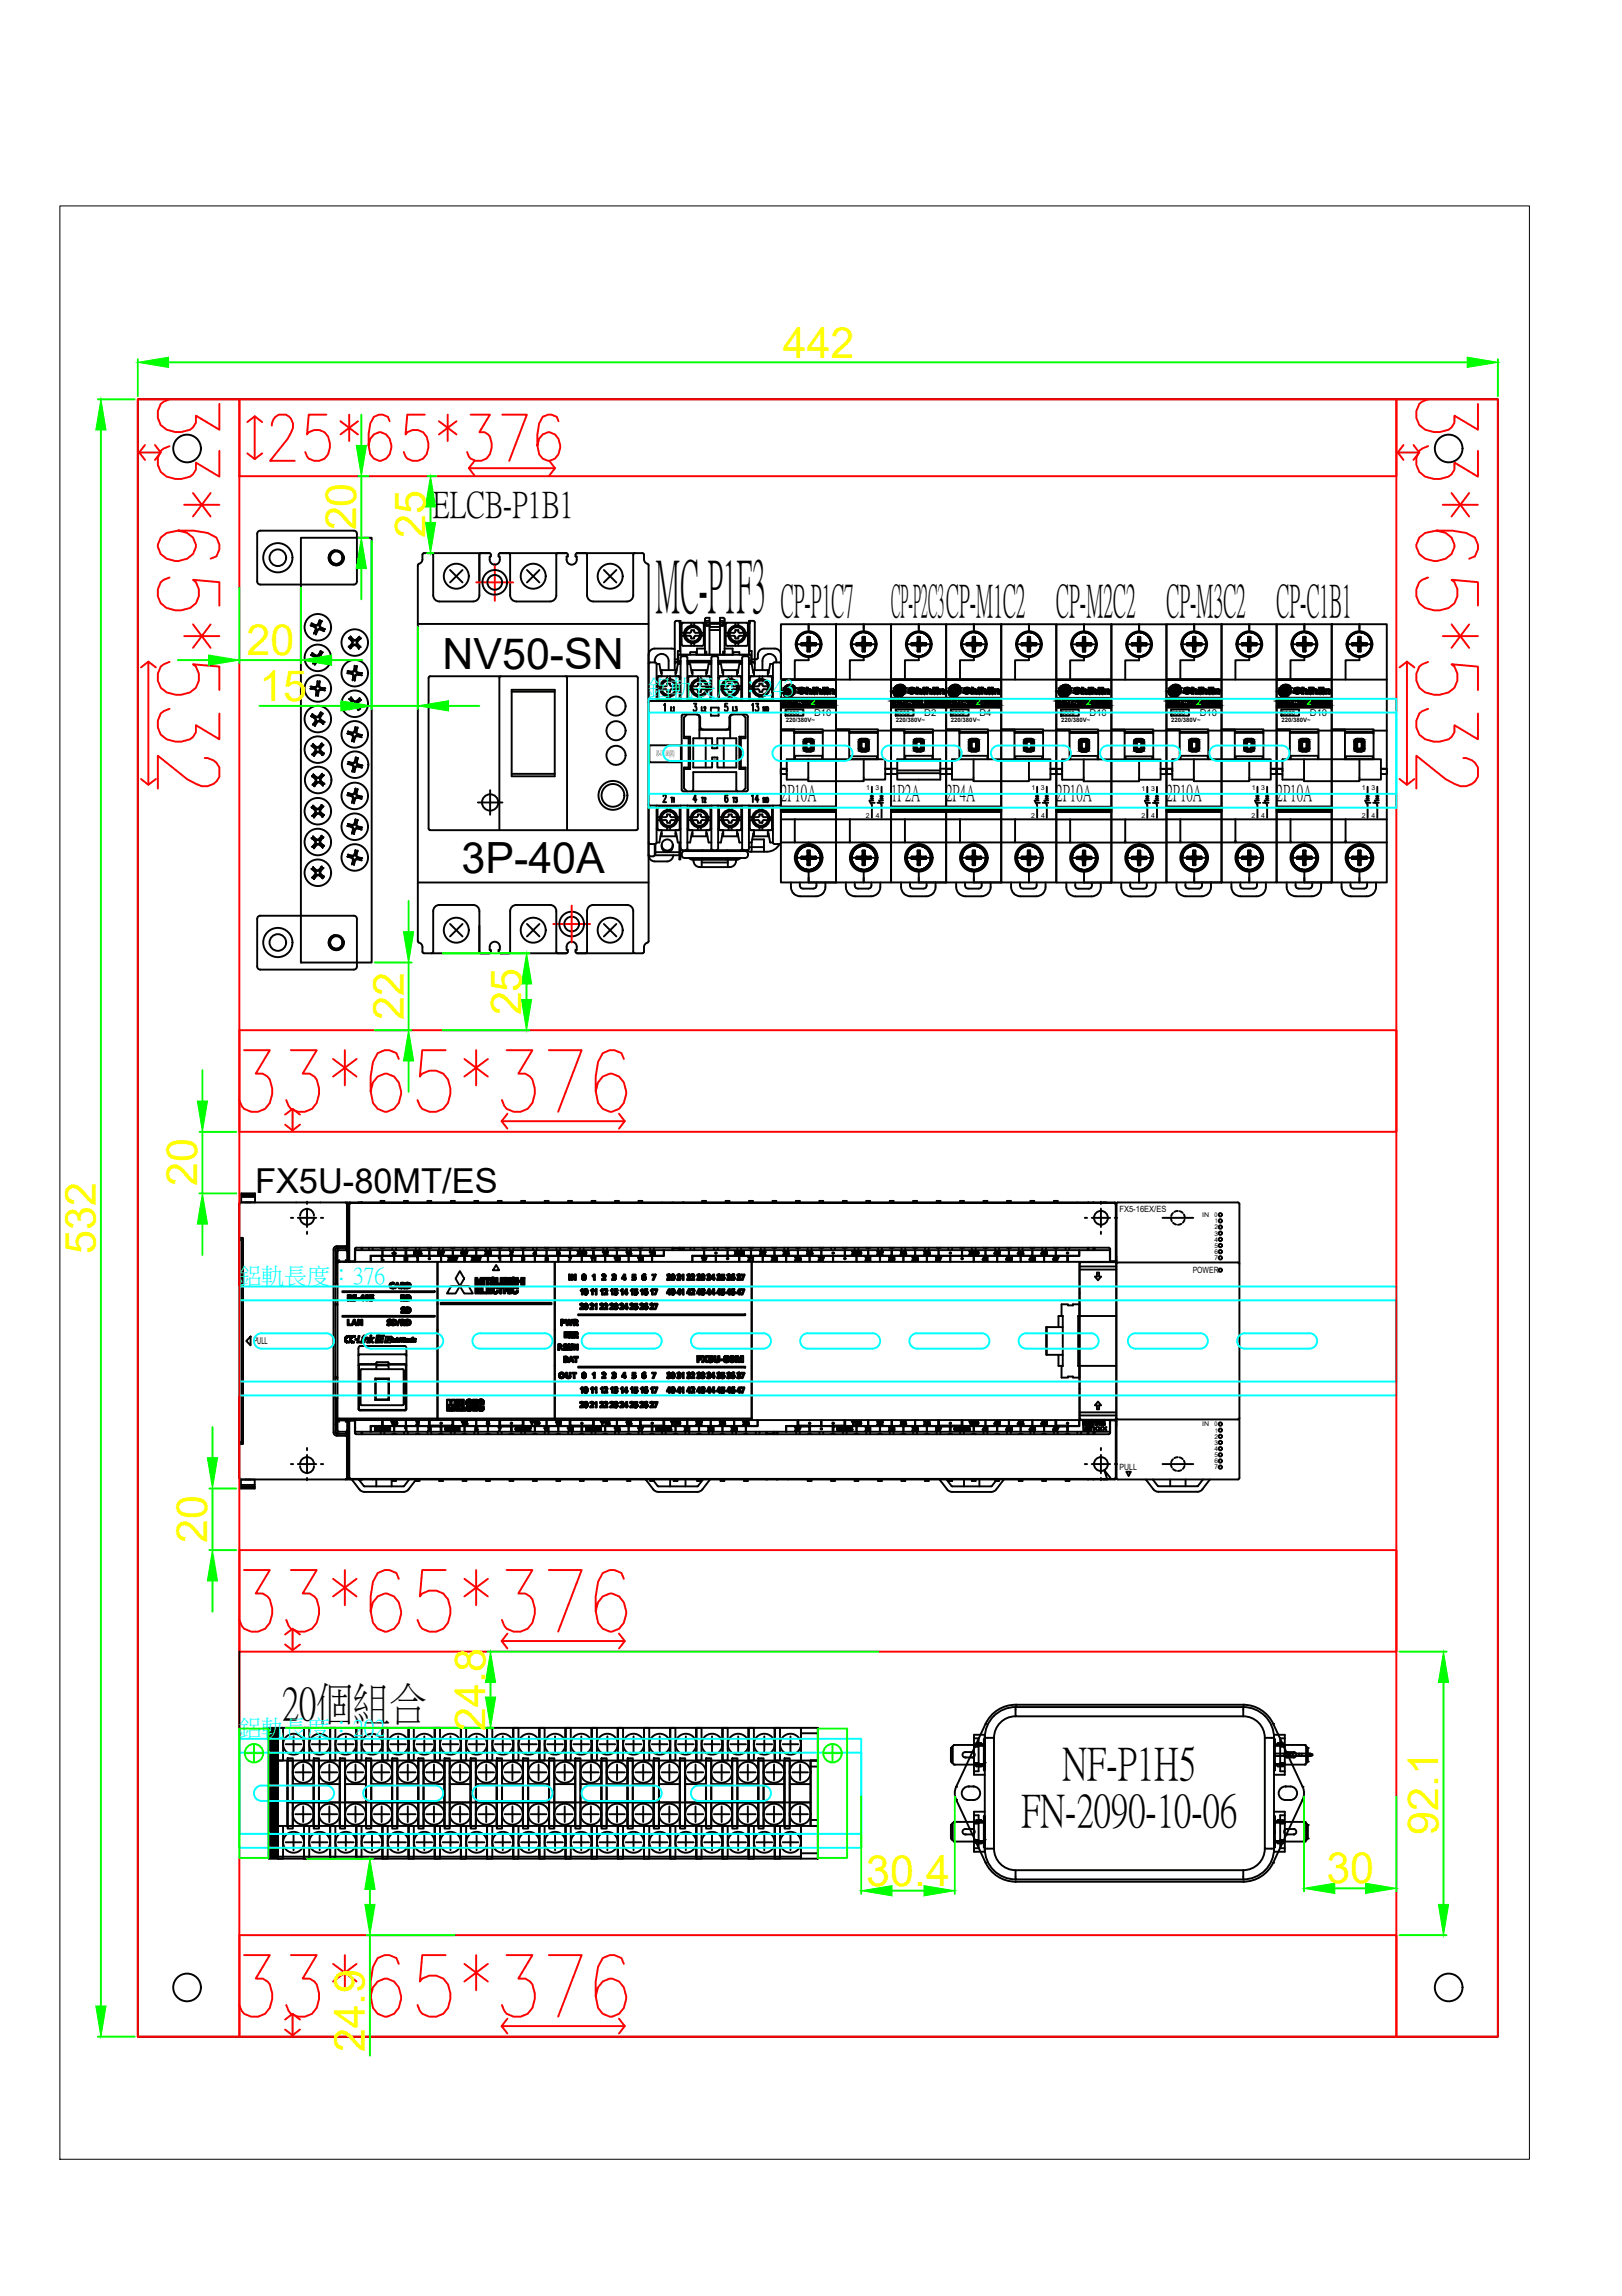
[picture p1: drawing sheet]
<svg xmlns="http://www.w3.org/2000/svg" width="210mm" height="297mm" viewBox="0 0 210 297" stroke-linecap="round" stroke-linejoin="round" font-family="sans-serif">
<defs><g id="words">
<text font-size="9.5" x="84.9" y="78.8">MC-P1F3</text>
<g font-size="5.9">
<text x="101.1" y="79.6">CP-P1C7</text>
<text x="115.3" y="79.6">CP-P2C3CP-M1C2 CP-M2C2 CP-M3C2 CP-C1B1</text>
<text x="36.5" y="222.2">20個組合</text>
<text x="137.5" y="230">NF-P1H5</text>
<text x="132.2" y="236.1">FN-2090-10-06</text>
</g>
<g font-size="5.6" fill="#ff0">
<text x="101.3" y="46.3">442</text>
<text x="46.1" y="68.6" transform="rotate(-90 46.1 68.6)">20</text>
<text x="55" y="69.7" transform="rotate(-90 55 69.7)">25</text>
<text x="31.9" y="84.7">20</text>
<text x="33.6" y="90.7">15</text>
<text x="52.3" y="131.9" transform="rotate(-90 52.3 131.9)">22</text>
<text x="67.5" y="131.4" transform="rotate(-90 67.5 131.4)">25</text>
<text x="25.5" y="153.4" transform="rotate(-90 25.5 153.4)">20</text>
<text x="12.4" y="162.2" transform="rotate(-90 12.4 162.2)">532</text>
<text x="26.8" y="199.6" transform="rotate(-90 26.8 199.6)">20</text>
<text x="62.8" y="224" transform="rotate(-90 62.8 224)">24.8</text>
<text x="186.1" y="237.4" transform="rotate(-90 186.1 237.4)">92.1</text>
<text x="112.1" y="243.9">30.4</text>
<text x="171.6" y="243.6">30</text>
<text x="47.2" y="265.5" transform="rotate(-90 47.2 265.5)">24.9</text>
</g>
<g font-size="5.6">
<text x="57.3" y="86.5">NV50-SN</text>
<text x="59.7" y="112.9">3P-40A</text>
</g>
<text font-size="4.7" x="56" y="66.8">ELCB-P1B1</text>
<text font-size="4.5" x="33" y="154.4">FX5U-80MT/ES</text>
<text font-size="4" x="96" y="105.1">14</text>
<g font-size="3.5">
<text x="96" y="93.1">13</text>
<text x="93.5" y="105.1">T3</text>
</g>
<g font-size="3.1">
<text x="85.7" y="93.1">L1</text>
<text x="89.6" y="93.1">L2</text>
<text x="93.5" y="93.1">L3</text>
<text x="97.7" y="93.1">NO</text>
<text x="88.2" y="105.1" transform="rotate(-90 88.2 105.1)">T1</text>
<text x="92.1" y="105.1" transform="rotate(-90 92.1 105.1)">T2</text>
<text x="100.2" y="105.1" transform="rotate(-90 100.2 105.1)">NO</text>
</g>
<g font-size="3" fill="#0ff">
<text x="83.8" y="89.9">鋁軌長度：243</text>
<text x="30.9" y="166">鋁軌長度：376</text>
<text x="30.9" y="224.5">鋁軌長度：202</text>
</g>
<g font-size="3">
<text x="101.1" y="103.5">2P10A</text>
<text x="115.3" y="103.5">1P2A</text>
<text x="122.4" y="103.5">2P4A</text>
<text x="136.7" y="103.5">2P10A</text>
<text x="151" y="103.5">2P10A</text>
<text x="165.2" y="103.5">2P10A</text>
</g>
<g font-size="1.2" fill="#0f0">
<text x="104.9" y="91.2">2</text>
<text x="126.3" y="91.2">2</text>
<text x="140.5" y="91.2">2</text>
<text x="154.8" y="91.2">2</text>
<text x="169.1" y="91.2">2</text>
</g>
<g font-size="1.2">
<text x="105.4" y="92.7">D10</text>
<text x="119.6" y="92.7">D2</text>
<text x="126.7" y="92.7">D4</text>
<text x="141" y="92.7">D10</text>
<text x="155.3" y="92.7">D10</text>
<text x="169.5" y="92.7">D10</text>
<text x="32.8" y="173.9">PULL</text>
</g>
<g font-size="1.1">
<text x="144.9" y="156.8">FX5-16EX/ES</text>
<text x="154.3" y="164.7">POWER</text>
<text x="144.9" y="190.2">PULL</text>
</g>
<text font-size="1" x="84.9" y="97.8">S-P15(S)</text>
<g font-size=".9">
<text x="112.1" y="105.8">2</text>
<text x="112.1" y="102.3">1</text>
<text x="113.3" y="102.3">3</text>
<text x="113.3" y="105.8">4</text>
<text x="133.5" y="105.8">2</text>
<text x="133.5" y="102.3">1</text>
<text x="134.7" y="102.3">3</text>
<text x="134.7" y="105.8">4</text>
<text x="147.7" y="105.8">2</text>
<text x="147.7" y="102.3">1</text>
<text x="149" y="102.3">3</text>
<text x="149" y="105.8">4</text>
<text x="162" y="105.8">2</text>
<text x="162" y="102.3">1</text>
<text x="163.2" y="102.3">3</text>
<text x="163.2" y="105.8">4</text>
<text x="176.2" y="105.8">2</text>
<text x="176.2" y="102.3">1</text>
<text x="177.5" y="102.3">3</text>
<text x="177.5" y="105.8">4</text>
</g>
<g font-size=".8">
<text x="101.7" y="93.4">220/380V~</text>
<text x="101.7" y="92.5">6000</text>
<text x="115.9" y="93.4">220/380V~</text>
<text x="116" y="92.5">6000</text>
<text x="123.1" y="93.4">220/380V~</text>
<text x="123.1" y="92.5">6000</text>
<text x="137.3" y="93.4">220/380V~</text>
<text x="137.4" y="92.5">6000</text>
<text x="151.6" y="93.4">220/380V~</text>
<text x="151.6" y="92.5">6000</text>
<text x="165.8" y="93.4">220/380V~</text>
<text x="165.9" y="92.5">6000</text>
<text x="155.6" y="157.5">IN</text>
<text x="157.2" y="157.5">0</text>
<text x="157.2" y="159">2</text>
<text x="157.2" y="159.8">3</text>
<text x="157.2" y="160.6">4</text>
<text x="157.2" y="161.4">5</text>
<text x="157.2" y="158.3">1</text>
<text x="157.2" y="162.2">6</text>
<text x="157.2" y="163">7</text>
<text x="155.6" y="184.5">IN</text>
<text x="157.2" y="184.5">0</text>
<text x="157.2" y="185.3">1</text>
<text x="157.2" y="186.1">2</text>
<text x="157.2" y="186.9">3</text>
<text x="157.2" y="187.7">4</text>
<text x="157.2" y="188.5">5</text>
<text x="157.2" y="189.3">6</text>
<text x="157.2" y="190.1">7</text>
</g>
</g></defs>
<g fill="none" stroke="#000" stroke-width=".25">
<path d="M17.8 51.7h176v211.8h-176z"/>
<circle cx="24.2" cy="58" r="1.79"/>
<circle cx="187.5" cy="58" r="1.79"/>
<circle cx="24.2" cy="257.1" r="1.79"/>
<circle cx="187.5" cy="257.1" r="1.79"/>
</g>
<!-- layer: 0 -->
<g fill="none" stroke="#000" stroke-width=".25">
<path d="M33.5 68.7h12.5l.2 .4-.1 6.3-.3 .2h-12.3l-.2-.4v-6.1zM38.9 69.6h9.2v54.9h-9.2zM43.1 71.5a.8 .8 0 0 0-.3 1.1 .8 .8 0 0 0 1.1 .2 .8 .8 0 0 0 .3-1.1M43.3 71.2a1 1 0 0 0-.8 1.1 1 1 0 0 0 1.2 .8 1 1 0 0 0 .8-1.1M55.9 71.6l.2 .2v5.2M56.1 77a.8 .8 0 0 0 .8 .8h4.3a.81 .81 0 0 0 .8-.8M58.2 73.7l1.7 1.7M59.9 73.7l-1.7 1.7M62.2 71.6l-.2 .2v5.2M64.5 71.8v.2h.2a.72 .72 0 0 1-.2 .9 .72 .72 0 0 1-.9 0l-.2-.5v-.4h.1v-.2l-.2-.2h-8.4l-.2 .2v.6a.74 .74 0 0 1-.6 .6v48.9a.72 .72 0 0 1 .6 .6v.6l.2 .2h8.4l.2-.2v-.2h-.1a.73 .73 0 0 1 .2-.9 .73 .73 0 0 1 .9 0l.2 .5v.4h-.2v.2M64.5 71.8l.2-.2h8.6l.2 .2v.2h-.2a.73 .73 0 0 0 .2 .9 .73 .73 0 0 0 .9 0l.2-.5v-.4h-.1v-.2l.2-.2h8.4l.2 .2v.6a.74 .74 0 0 0 .6 .6v48.9a.72 .72 0 0 0-.6 .6v.8h-1.3l-.1-5.4a.79 .79 0 0 0-.7-.8h-4.4a.79 .79 0 0 0-.8 .8v5.2l-.2 .2M65.8 71.6l.2 .2v5.2"/>
<path d="M66 77a.8 .8 0 0 0 .8 .8h4.4M68.2 73.7l1.6 1.7M69.8 73.7l-1.6 1.7M72 77a.8 .8 0 0 1-.8 .8M72.2 71.6l-.2 .2v5.2M75.8 71.6l.2 .2v5.2M76 77a.8 .8 0 0 0 .8 .8h4.3a.81 .81 0 0 0 .8-.8M78.1 73.7l1.7 1.7M79.8 73.7l-1.7 1.7M82.1 71.6l-.2 .2v5.2M91.4 79.9h.4v.7M91.4 79.9l-.2 .2"/>
<path d="M93.6 79.9h-.4v.7M93.6 79.9l.2 .2M40.2 80.9l.4 .1M40.2 80.9l.6 .3v.3M40.3 80.6l.5 .2h.2l.4-.6-.2 .6-.1 .1h-.3zM40.4 92.4l.6 .3 .3-.1 .2-.4-.1 .4M40.4 92.4l.3 .3M40.5 96.3l.3 .3M40.5 96.3l.4 .3 .2 .1 .2-.1 .3-.4-.2 .4M40.6 89.1h-.4l.6 .1 .1 .3M40.6 89.1l.3 .1 .1 .4M40.6 89v.1"/>
<path d="M40.6 81l.3 .2v.4M40.6 85l.2 .3-.3 .6 .3-.4M40.6 92.9l.2 .3-.3 .6 .3-.4M40.7 84.9l-.5-.2 .4 .3M40.7 84.9l.2 .2-.1 .4M40.7 92.8l-.5-.2 .5 .3M40.7 92.8l.2 .3-.1 .3M40.7 80.9l-.1 .1M40.7 96.7l-.4-.2 .5 .4-.1 .4M40.7 96.7l.2 .3-.1 .3M40.7 84.8h.1M40.7 97.3l-.3 .3 .4-.3"/>
<path d="M40.7 92.7h.1M40.7 84.8v.1M40.7 92.7v.1M40.8 97.3v.1M40.8 96.6l-.1 .1M40.8 93.4l.1 .1M40.8 85.5l.1 .1M40.8 81.5l-.2 .5 .3-.4M40.9 81.6h.1M40.9 89.5v.5l.1-.4M41 89.6h.1M41.1 88.6v-.5l-.1 .6-.1 .1-.2 .1-.5-.1 .4 .2"/>
<path d="M41.1 88.6l-.1 .3-.4 .1M41.1 88.6h.1M41.2 89.6v.4l-.1-.4M41.2 88.6l.1 .3 .3 .2M41.2 88.6l.2-.5-.1 .6 .3 .3M41.2 88.6h.1M41.3 80.7h.1M41.4 84.6l.1-.4-.3 .5-.2 .1-.6-.3 .3 .3M41.4 84.6l-.3 .3-.4-.1M41.4 84.6v.1M41.4 92.6l-.3 .2-.4-.1M41.4 92.6h.1"/>
<path d="M41.4 80.7l-.1 .4 .3 .2M41.4 80.7l.2-.4-.2 .6 .1 .2 .1 .1M41.4 80.7h.1M41.4 96.6l-.3 .2-.3-.2M41.4 96.6h.1M41.4 84.7l.3-.3-.2 .4v.2l.1 .2 .4 .3-.4-.2M41.4 84.7v.4l.2 .2M41.5 92.6l.3-.3-.4 .6 .2 .3 .4 .2M41.5 92.6l-.1 .3v.2l.6 .3M41.5 97.3l.3 .4-.4-.3-.2-.1-.3 .1-.3 .4 .2-.4M41.5 97.3l-.4-.1-.3 .2M41.5 96.6l.4-.3-.4 .6 .1 .3 .3 .3-.3-.2"/>
<path d="M41.5 96.6l-.1 .4 .2 .3M41.5 85.4l.4 .3-.5-.2-.2-.1-.2 .2-.3 .4 .2-.4M41.5 85.4h-.3l-.3 .2M41.5 93.4l.4 .3-.7-.4-.2 .2-.3 .4 .2-.4M41.5 93.4l-.4-.1-.2 .2M41.6 97.3l-.1 .1M41.6 81.4l.3 .3-.4-.2h-.3l-.3 .6 .1-.4M41.6 81.4h-.4l-.2 .3M41.6 81.3h.1M41.6 93.3h-.1M41.6 85.3l-.1 .1M41.6 81.3v.1"/>
<path d="M41.6 89h.5l-.5 .1M41.6 81.2l.5 .2-.5-.1M41.6 89.2l.5 .1h-.7l-.2 .3M41.6 89.2l-.3 .1-.2 .3M41.6 89.1v.1M45.3 83.9l.4-.4h.2l.6 .4M45.3 82.4l.3 .3M45.3 82.3l.6 .5h.2l.4-.4-.3 .3M45.4 87.1h-.5l.7 .2 .1 .2-.1 .5M45.4 87.1l.3 .1 .1 .4M45.4 94.9h-.5l.5 .1M45.4 94.9l.3 .3v.3"/>
<path d="M45.4 95l.2 .1 .1 .2-.2 .6 .2-.4M45.4 87v.1M45.4 94.8v.1M45.5 98.9l-.5-.1 .5 .2 .2 .1v.2l-.1 .5 .2-.4M45.5 98.9l.2 .2 .1 .3M45.5 98.8l-.1 .1M45.5 91.3l-.4 .3M45.5 91.3v.1M45.5 91.3h.1M45.5 83.4l.1 .1M45.5 82.8l-.4-.3 .4 .4 .1 .2-.5 .6 .4-.2M45.5 82.8l.2 .4-.2 .3"/>
<path d="M45.5 90.7l-.3-.3 .3 .4 .1 .2-.5 .6M45.5 90.7l.2 .3-.2 .3M45.5 91.4l-.2 .4 .5-.4 .3 .1M45.5 91.4l.4-.1 .3 .2M45.6 83.5l-.3 .4M45.6 83.5l.3-.1 .3 .1M45.6 82.7l.3 .2 .3-.2M45.6 82.7l-.1 .1M45.6 90.6l-.2-.4 .3 .4 .2 .1h.2l.5-.4-.3 .4M45.6 90.6l.3 .2 .4-.1M45.6 90.6l-.1 .1M45.7 95.5h.1"/>
<path d="M45.8 99.4h.1M45.8 87.6h.1M45.8 87.6l-.2 .4M45.9 86.6v-.5l-.1 .6-.1 .1-.2 .1-.5-.1 .4 .2M45.9 86.6l-.1 .3-.4 .1M45.9 86.6h.1M46 99.4l-.2 .5 .1-.5M46 94.5v-.4l-.1 .5-.2 .1-.2 .1-.5-.2 .4 .2M46 94.5l-.2 .3h-.4M46 94.5h.1M46 98.4l.1-.4-.3 .6-.2 .1-.5-.1 .4 .2M46 98.4l-.2 .3-.3 .1"/>
<path d="M46 98.4h.1M46 86.6l.2-.4-.1 .5 .1 .2 .2 .1 .5 .1h-.5M46 86.6l.1 .3 .3 .2M46.1 94.5l.2-.4-.2 .5 .1 .3 .7 .2h-.5M46.1 94.5v.4l.3 .2M46.1 91.5l.3 .4M46.1 98.5l.1 .3 .3 .2M46.2 91.5l.2 .4M46.2 83.5l.3 .4M46.2 82.7l.1 .1M46.3 90.7v.1M46.3 91.4l-.1 .1"/>
<path d="M46.3 83.5l.4 .2M46.3 83.5h-.1M46.3 82.8l.4-.2-.4 .4v.4M46.3 82.8l-.2 .3 .2 .4M46.3 98l-.2 .5M46.3 98l-.1 .7 .2 .2 .5 .1h-.4M46.3 83.4l.4 .3M46.3 90.8l-.2 .3 .2 .3M46.3 95.3l-.3 .1-.2 .6v-.5M46.3 95.3l.5 .1M46.4 87.2l.4 .2-.5-.1-.2 .1-.2 .7v-.5M46.4 87.2l-.4 .1-.1 .3"/>
<path d="M46.4 95.2l.4 .2M46.4 95.2h-.3l-.3 .3M46.4 95.1v.1M46.4 87.1v.1M46.4 99.1l.4 .2-.5-.1-.3 .2M46.4 99.1h-.3l-.2 .3M46.5 99l-.1 .1M46.7 90.5l-.4 .3M46.7 90.5l-.4 .4-.1 .2 .4 .6-.3-.3M54.1 80.7h29.8M55.5 87.7v19.5M55.5 87.7l.2-.2h26.8v19.7"/>
<path d="M64.8 87.5l-.2 .2v19.7M66.2 89.2h5.6v11.2h-5.6zM66.2 89.5h5.6M73.2 87.5l.2 .2v19.7M83.9 85.9l.2-.2h.7l.2 .2M84 96.4h4.1v2.2h-4.1zM84.1 90.7h16.8h-16.8M84.1 90.7l-.2 .2M84.7 85.7a.91 .91 0 0 1 .8-1.1 .91 .91 0 0 1 1 .9v1.2M85 85.9h.3l.2 1.2h.1M85 85.9v4.8M85.1 89.2h.3"/>
<path d="M85.1 88.8h.3M85.5 86.7h2.1M85.5 87h.1M85.6 89.2h.5l.2 .2M85.6 86.7v.8h-.4l-.2 .2M86.3 88.6v-.2h.4l.1 .3 .6 .1M86.3 87.5v.3M86.3 88.6l-.2 .2h-.5M86.7 87.5v.3M87.3 85.3h.4M87.3 84l-.4-.1h-2.2a.8 .8 0 0 0-.8 .8M87.4 86.7v.8"/>
<path d="M87.4 87h.1M87.4 89.2h-.6l-.1 .3h-.4v-.1M87.7 89.2h.3M87.7 88.8h.3M87.8 87.5l.2 .2v2.6M87.9 85.7v-.2h.2h-.3v-.8h9.4v.8h-.3h.2v.2M87.9 80.3v.3h3.3M88 80.6v3.6M88.1 84.7v-4.4h-.6l-.2 .2v6.2M88.1 84.2h-.4v1.4h-.4M88.1 87.7l-.2-.2h-2.8v2.8M88.1 85.7h-.6l-.2 .2"/>
<path d="M88.1 85.1v5.6M88.1 85.9h-.4l-.2 1.2h-.1M88.1 85.1l.2-.2h.5l.2 .2v5.6M88.2 80.8v2.6M88.2 81.9h.3M88.2 82.3h.3M88.2 92.6v9.6M88.4 80.6l-.2 .2M88.4 92.4h1.8M88.5 92.8v2.7h.6M88.5 99.5h.8M88.5 95.3h.8"/>
<path d="M88.7 81.9l.7-.1 .1-.3h.3l.1 .3 .1 .1h.5M88.7 82.3h.7l.1 .3h.3l.1-.3h.1h.5M89 85.9h.3l.2 1.2h.1M89 87.7l.2-.2h2.7l.2 .2M89 85.7h3.1M89.1 89.2h.3M89.1 88.8h.3M89.1 99.3h-.6v2.7M89.1 95.5v3.8M89.1 99.3l.2 .2M89.3 87.5l-.2 .2v2.6M89.3 84.7v-.3h.8v.3"/>
<path d="M89.3 95.3v4.2M89.3 95.3l-.2 .2M89.5 80.6v.3M89.5 83.2v.4M89.5 86.7h2.1M89.5 87h.1M89.6 88.8l.7-.1v-.3h.4l.1 .3 .1 .1h.5M89.6 89.2h.7v.3h.4l.1-.3h.1h.5M89.6 86.7v.8M89.7 95.5h2.5v1.3h.6v-1.3h2.5v3.8h-2.5v-1.3h-.6v1.3h-2.5zM89.8 80.6v.3M89.8 83.2v.4"/>
<path d="M90.3 87.5v.3M90.5 92.8v2.7M90.5 94.4h4M90.6 94l.1 .2 .3 .2h3l.3-.2 .1-.2M90.7 87.5v.3M90.8 81.9h.3M90.8 82.3h.3M90.9 80.6l.2 .2M91.1 80.8l-.1 2.7-2.6 .1-.2-.2M91.2 84.3h.2v.4M91.2 80.9h.6h-.4v-.3h2.2v.3h-.4h.6M91.2 83.9h-1v.8"/>
<path d="M91.2 80.1v4.6M91.2 80.3h.6M91.3 95.5v3.8M91.4 86.7v.8M91.4 87h.1M91.6 89.2h.3M91.6 88.8h.3M91.7 87.5l.2 .2v2.6M91.8 84.7v-4h1.4v4M91.8 81.5h1.4M91.8 81.1h1.4M92.1 90.7v-5.6l.2-.2h.4l.2 .2v5.6"/>
<path d="M92.1 85.5h-3.1h3.1M92.1 85.9h-.4l-.2 1.2h-.1M92.2 98.4h.6M92.2 96.4h.6M92.9 85.7h3.1M92.9 85.9h.4l.2 1.2h.1M93.1 89.2h.3M93.1 88.8h.3M93.2 80.3h.6M93.4 86.7h2.1M93.5 87h.1M93.6 88.8l.6-.1 .1-.3h.4v.3l.2 .1h.5"/>
<path d="M93.6 86.7v.8h-.5l-.2 .2M93.7 95.5v3.8M93.8 83.9h1v.8M93.8 80.1v4.6M93.8 84.3h-.2v.4M93.9 80.8l.1 2.7 2.6 .1 .2-.2v-2.6M93.9 81.9h.3M93.9 82.3h.3M94.1 80.6l-.2 .2M94.3 87.5v.3M94.4 82.3h.6l.2 .1M94.5 92.8v2.7"/>
<path d="M94.7 87.5v.3M94.9 89.2h-.2v.3h-.4l-.1-.3h-.1h-.5M94.9 84.7v-.3h.8v.3M95.2 81.7v-.2h.3l.1 .3 .7 .1M95.2 80.6v.3M95.2 83.2v.4M95.2 81.7l-.2 .2h-.6M95.4 86.7v.8M95.4 87h.1M95.5 80.6v.3M95.5 83.2v.4M95.6 88.8h.3"/>
<path d="M95.7 95.3v4.2M95.7 95.3h.8M95.7 87.5l.2 .2v2.6M95.9 99.3l-.2 .2h.8M95.9 95.5v3.8M95.9 99.3h.6v2.7M96 87.7l-.2-.2h-2.7v2.8M96 85.5h-3.1h3.1M96 85.9h-.3l-.2 1.2h-.1M96.3 82.3h-.7l-.1 .3h-.3v-.2M96.5 92.8v2.7h-.6l-.2-.2M96.5 81.9h.3"/>
<path d="M96.5 82.3h.3M96.6 80.6l.2 .2M96.7 84.9h-.5l-.2 .2v5.6M96.7 84.9l.2 .2v5.6M96.8 92.7v9.5M96.9 85.9h.4l.2 1.2h.1M96.9 85.7h.6l.2 .2M96.9 84.7v-4.4h.6l.2 .2v6.2M96.9 84.2h.4v1.4h.4M97 80.6v3.6M97 88.8h.3M97.1 80.3v.3h-3.3"/>
<path d="M97.3 85.3h.6l.2-.2a.92 .92 0 0 1 .8-1.2h1.4a.8 .8 0 0 1 .8 .8v24.3M97.4 86.7h2.1M97.5 87h.1M97.6 88.8l.6-.1 .1-.3h.4v.3l.2 .1h.5M97.6 86.7v.8h-.5l-.2 .2M98.3 87.5v.3M98.7 87.5v.3M99.4 87h.1M99.4 86.7v.8M99.6 88.8h.3M99.7 87.5l.2 .2v2.6M100 87.7l-.2-.2h-2.7l-.1 2.8"/>
<path d="M100 85.9l.2-.2h.7l.2 .2M100 85.9v4.8M100 85.9h-.3l-.2 1.2h-.1M100.5 85.7a.9 .9 0 0 0-.8-1.1 .9 .9 0 0 0-1 .9v1.2M101 99.4h.8M101.1 87.9h7.1h-7.1M101.1 80.8h7.1v33.4h-7.1zM101.1 94.5h1.7M101.1 87.9h78.4M101.1 90.3h7.1M101.1 91.3h7.1M101.1 91.4h7.1"/>
<path d="M101.1 91.5h7.1M101.3 89.4h-.1l.5-.1v.4l-.3 .1h.4l-.1 .1 .5-.1v.1h.1v-.2h.2M101.3 89.4h.1M101.7 91.8h2.3v.8h-2.3zM101.8 99.5h-.8v.6h.8M101.8 99.8v-1.6h12.8v2.7h-2.8M101.8 99.7v1.2h2.8M101.8 89.3l.1-.1v.2l.3-.1-.2 .3 .2-.1v.2h-.4zM102.3 89.5v.2l.2-.1M102.5 88.6l.4 .4M102.5 88.6a.95 .95 0 0 0-1.1 .7l.3-.1v-.2l.1-.1v.3l.3-.2-.1 .2 .2-.1v-.2h.1v.2h.2v-.3h.1v.2h.3M102.8 94.8h3.7"/>
<path d="M102.8 94.7h3.7M102.9 94.7v.1M102.9 89h.1M102.9 89h.1h-.1M102.9 89l-.3 .1 .2 .3-.1 .1-.1-.2v.3h.2h-.2v.2h-.1v-.4l-.1 .2-.1-.2v-.2h.2l-.2 .3M102.9 89v.3M102.9 89.3a.81 .81 0 0 1-.6 .8 .81 .81 0 0 1-1-.5v-.2M103 83.3h.8M103 83.3a1.67 1.67 0 0 0 1.6 1.7 1.67 1.67 0 0 0 1.7-1.7M103.1 83.3a1.55 1.55 0 0 0 1.5 1.6M103.1 83.3a1.54 1.54 0 0 1 1.5-1.5 1.54 1.54 0 0 1 1.6 1.5 1.54 1.54 0 0 1-1.6 1.6M103.1 83.7l.2 .5z"/>
<path d="M103.3 84.2l.3 .3zM103.3 89.2h.1M103.3 89.2l.1 .1 .5 .2M103.5 89.5l-.3 .1 .5 .2M103.5 82.3l-.3 .4-.1 .5a1.55 1.55 0 0 1 1.2-1.4l-.5 .2zM103.6 84.5l.4 .3 .5 .1-.5-.1zM103.8 83.3v.2l.3-.1M103.8 89.1h.4M103.8 89.1h-.2v.1l.4 .1 .2 .2-.2 .2-.3 .1M103.9 89.5l-.2 .1-.2-.1M103.9 89.5h.1M104 95.8a.99 .99 0 0 1 1.1-.2l.2 .4v1a.97 .97 0 0 1-1.1 .2l-.2-.4z"/>
<path d="M104.1 83.4l.4 .1 .1 .1h-.1M104.1 83.3l-.3-.1v.1M104.1 83.3v.1M104.2 89.1l-.4-.1-.4 .1-.1 .1M104.3 83.5l.2 .1M104.3 83.2v.1M104.3 83.4v.1M104.4 83.2h-.7v.1v.2h.7M104.4 96h.5v.8h-.5zM104.5 83l-.2 .2M104.5 83v-.6h.1h.2v.6M104.5 83.6v.7h.1h.2v-.7"/>
<path d="M104.5 83.9v.3h.1M104.6 83.9h.1M104.6 82.8h.1M104.6 83.6l-.1 .3M104.6 83l-.2 .3h-.3M104.6 98.2v2.9h7.2v-2.9M104.6 81.4v-.6v.9M104.6 84.9v.5h-1.7v2.5M104.6 81.7v.1M104.6 82.5v1.7M104.6 82.5h-.1l.1 .5h-.1M104.6 81.7a1.67 1.67 0 0 0-1.6 1.6"/>
<path d="M104.6 81.8a1.55 1.55 0 0 0-1.5 1.5M104.6 81.8a1.55 1.55 0 0 1 1.6 1.5 1.55 1.55 0 0 1-1.6 1.6M104.6 81.7a1.67 1.67 0 0 1 1.7 1.6M104.6 82.5h.2v.7l.4 .1M104.7 83.6h.1M104.7 83h.1M104.7 83.9l.1 .3h-.2M104.8 81.8l.5 .1 .4 .3-.4-.3zM104.8 89.4l-.2-.1-.1 .5h-.2l.1-.8h.2v.3l.2-.1h.2v.6h-.2v-.4M104.8 83l.1 .2M104.9 83.4v.1M104.9 83.2h.7"/>
<path d="M104.9 83.5l-.1 .1M104.9 83.2v.1M105.2 83.4l-.4 .1-.1 .4M105.2 83.3v.1M105.2 89.2h.2v.6h-.2zM105.2 89h.3l-.1 .1h-.2zM105.5 83.2h.1M105.5 83.2l-.3 .1M105.5 83.2v.1M105.5 83.3v.2l-.3-.1M105.5 83.3h.8M105.6 83.2v.3h-.7"/>
<path d="M105.6 89h.3l-.1 .3 .2-.1h.2l.1 .6h-.3l.1-.4-.1-.1-.2 .1v.4h-.2zM105.7 82.2l.3 .3zM106 82.5l.2 .5zM106.2 83.5a1.57 1.57 0 0 1-1.2 1.4 1.57 1.57 0 0 0 1.2-1.4zM106.4 97.8h-3.5v.4M106.4 97.8v.4M106.5 94.5v3.7M106.5 89h.2v.8h-.3zM106.9 89.2h.2v.6h-.3zM107.1 89v.1h-.2v-.1h.2M107.5 89.4l.2-.1v.5h.2l.1-.5-.2-.1-.3 .1v-.1h-.2l-.1 .6h.3v-.4M108.2 80.8h7.1v33.4h-7.1z"/>
<path d="M109.9 94.5h-3.4v-.1h-5.4h1.7v3.8M109.9 94.8h3.7v.1M109.9 94.7h3.7M110 94.7v.1M110 98.2v-.4h3.5v.4M110.1 83.3h.8M110.1 83.3a1.67 1.67 0 0 0 1.7 1.7 1.67 1.67 0 0 0 1.6-1.7M110.2 83.3a1.55 1.55 0 0 0 1.6 1.6M110.2 83.3a1.54 1.54 0 0 1 1.6-1.5 1.54 1.54 0 0 1 1.5 1.5M110.3 83.7l.1 .5zM110.4 84.2l.3 .3zM110.6 82.3l-.3 .4-.1 .5a1.55 1.55 0 0 1 1.2-1.4l-.5 .2z"/>
<path d="M110.7 84.5l.4 .3 .6 .1-.6-.1zM110.8 83.5h.1M110.8 83.5h.7M111.1 95.8a1.02 1.02 0 0 1 1.2-.2l.1 .4v1a.99 .99 0 0 1-1.1 .2l-.2-.4zM111.2 83.4l.4 .1 .1 .1h-.1M111.2 83.3l-.3-.1v.3M111.2 83.4l-.3 .1M111.2 83.3v.1M111.5 83.5l.1 .1M111.5 83.2v.1M111.5 83.4v.1M111.5 83.2h-.7v.3"/>
<path d="M111.5 96h.5v.8h-.5zM111.6 83l-.1 .2M111.6 83.6v.7h.3M111.7 83.9l-.1 .3h.2M111.7 83.9h.2M111.7 82.8h.2M111.7 83.6v.3M111.7 83l-.1 .3h-.4M111.8 81.4v-.6v.9M111.8 84.9v.5h-1.8v2.5M111.8 81.7v.1M111.8 82.5v1.7"/>
<path d="M111.8 82.5h-.2l.1 .5h-.1M111.8 81.7a1.67 1.67 0 0 0-1.7 1.6M111.8 81.8a1.55 1.55 0 0 0-1.6 1.5M111.8 81.8a1.55 1.55 0 0 1 1.5 1.5M111.8 81.7a1.67 1.67 0 0 1 1.6 1.6M111.8 82.5h.1M111.9 83.6h.1M111.9 83h.1M111.9 83.9v.3M111.9 81.8l.5 .1 .4 .3-.4-.3zM111.9 82.5v.7l.1 .1h.3M111.9 82.4v.6"/>
<path d="M111.9 84.2h-.1M111.9 82.4h-.3v.6M111.9 83l.2 .2M111.9 83.6v.7M112.1 83.4v.1M112.1 83.2h.6M112.1 83.5l-.2 .1M112.1 83.2v.1M112.3 83.4l-.4 .1v.4M112.3 83.3v.1M112.6 83.2h.1M112.6 83.2l-.3 .1"/>
<path d="M112.6 83.2l.1 .1M112.7 83.3l-.1 .2-.3-.1M112.7 83.3h.7M112.7 83.2v.3h-.6M112.8 82.2l.3 .3zM113.1 82.5l.2 .5zM113.3 83.3a1.54 1.54 0 0 1-1.5 1.6M113.3 83.5a1.57 1.57 0 0 1-1.2 1.4 1.57 1.57 0 0 0 1.2-1.4zM113.3 83.3a1.55 1.55 0 0 1-1.5 1.6M113.6 94.5v3.7h-3.7M114.6 99.5h.7v.6h-.7M114.6 99.4h1.5"/>
<path d="M115.3 87.9h7.1h-7.1M115.3 80.8h7.1v33.4h-7.1zM115.3 90.3h14.3M115.3 91.3h14.3M115.3 91.4h14.3M115.3 91.5h14.3M115.3 99.5v.6h.8M115.9 91.8h2.3v.8h-2.3zM116.1 89.3l.1-.1-.1 .2 .3-.1-.2 .3 .2-.1v.2h-.3zM116.1 98.2h5.6v2.7h-5.6zM116.1 99.7h5.6M116.6 89.5l.1-.3h-.2v.2l.1 .2 .1-.2v.4h.1v-.2h.2h-.2v-.3l.1 .2 .1-.1-.2-.3 .5-.1h-.1l-.1 .6"/>
<path d="M116.6 89.5l-.1 .2 .2-.1M116.8 88.6l.3 .4M116.8 88.6a.94 .94 0 0 0-1.2 .7M117 94.5h-3.4v-.1h-5.4h1.7v3.8M117 94.8h3.7M117 94.7h3.7M117.1 89.6a.76 .76 0 0 1-.8 .6 .76 .76 0 0 1-.7-.8h-.1l.5-.1v.4l-.3 .1h.3v.1l.4-.1v.1h.1v-.2h.2M117.1 94.7v.1M117.1 89h-.3v-.2h-.1v.3h-.2v-.2h-.1v.2l-.1 .1 .1-.2-.3 .2v-.3l-.1 .1v.2l-.4 .1M117.2 89h.1M117.2 83.3a1.67 1.67 0 0 0 1.7 1.7 1.67 1.67 0 0 0 1.7-1.7M117.2 83.3h.8"/>
<path d="M117.4 83.7l.2 .5zM117.6 84.2l.3 .3zM117.6 89.2h.1M117.6 89.2l.1 .1 .5 .2M117.7 89.5l-.2 .1 .5 .2M117.7 82.3l-.2 .4-.2 .5a1.55 1.55 0 0 1 1.2-1.4l-.4 .2zM117.9 84.5l.4 .3 .5 .1-.5-.1zM117.9 89.8h.1M118 89.1l-.1 .1 .4 .1 .2 .2-.1 .1-.4 .2M118 83.3v.2h.7l.1 .1h-.1M118.1 89h-.3l-.2 .2M118.1 89l.3 .1h-.4"/>
<path d="M118.2 89.5l-.2 .1-.3-.1M118.2 89.5h.1M118.4 83.3v.1M118.6 83.5l.1 .1M118.6 83.2v.1M118.6 83.4v.1M118.6 83.2h-.6l-.1 .1v.2h.7M118.6 95.6h.8l.2 .4-.1 1-.3 .2h-.6M118.6 96h.6v.8h-.6zM118.6 95.6l-.3 .2-.1 .2 .1 1 .3 .2M118.7 83l-.1 .2M118.7 83l.1-.6h.1h.2v.6"/>
<path d="M118.7 83.6v.7h.2h.2v-.7M118.7 82.5l.1 .5h-.1M118.8 84.2h.1M118.8 83.9l-.1 .3M118.8 83.9h.2M118.8 82.8h.2M118.8 83.6v.3M118.8 83l-.1 .3-.7-.1v.1M118.9 81.4v-.6v.9M118.9 84.9v.5h-1.8v2.5M118.9 81.7v.1M118.9 82.5v1.7"/>
<path d="M118.9 82.5h-.1M118.9 81.8a1.55 1.55 0 0 0-1.6 1.5 1.55 1.55 0 0 0 1.6 1.6M118.9 81.7a1.67 1.67 0 0 0-1.7 1.6M118.9 81.8a1.55 1.55 0 0 1 1.6 1.5M118.9 81.7a1.67 1.67 0 0 1 1.7 1.6M118.9 82.5h.2l-.1 .7 .4 .1M118.9 89.3l-.1 .1v.4h-.2v-.8h.2v.3l.2-.1h.2v.6h-.2l.1-.4-.2-.1M119 83.6h.1M119 83h.1M119 83.9l.1 .3h-.2M119 81.8l.5 .1 .4 .3-.4-.3zM119.1 83l.1 .2"/>
<path d="M119.2 83.4v.1M119.2 83.2h.6l.1 .1v.2h-.7M119.2 83.5l-.1 .1M119.2 83.2v.1M119.4 83.4l-.4 .1v.4M119.4 83.3v.1M119.5 89.2h.2l-.1 .6h-.2zM119.7 89v.1h-.2v-.1h.2M119.8 83.2h.1M119.8 83.2l-.4 .1M119.8 83.2v.1M119.8 83.3v.2l-.4-.1"/>
<path d="M119.8 83.3h.8M119.9 82.2l.3 .3zM120.1 89.4l.2-.1v.5h.2v-.6h-.2l-.2 .1v-.3h-.2l-.1 .8h.2l.1-.4M120.2 82.5l.2 .5zM120.4 83.3a1.54 1.54 0 0 0-1.5-1.5 1.54 1.54 0 0 0-1.5 1.5 1.54 1.54 0 0 0 1.5 1.6M120.4 83.3a1.54 1.54 0 0 1-1.5 1.6M120.5 83.5a1.57 1.57 0 0 1-1.2 1.4 1.57 1.57 0 0 0 1.2-1.4zM120.7 97.8h-3.6v.4M120.7 97.8v.4M120.7 94.5v3.7M120.8 89h.2l-.1 .8h-.2zM121.1 89.2h.3l-.1 .6h-.2z"/>
<path d="M121.2 89h.2v.1h-.2zM121.5 89.2h.3v.1l.2-.1h.2v.6h-.2v-.4l-.1-.1-.2 .1v.4h-.2zM121.7 99.4h1.5M122.4 87.9h7.2h-7.2M122.4 80.8h7.2v33.4h-7.2zM122.5 99.4v.7h-.8M122.7 89.4l.1 .3M122.7 89.4h-.1l.5-.1v.4l-.3 .1h.4l-.1 .1 .5-.1v.1h.1v-.2h.2M122.7 89.4h.1M123 91.8h2.4v.8h-2.4zM123.2 99.5h-.8v.6h.8M123.2 99.8v-1.6h12.7v2.7h-2.7"/>
<path d="M123.2 99.7v1.2h2.8M123.2 89.3l.1-.1v.2l.3-.1-.2 .3 .2-.1v.2h-.4zM123.7 89.5v.2l.2-.1M123.9 88.6l.4 .4M123.9 88.6a.95 .95 0 0 0-1.2 .7l.4-.1v-.2l.1-.1v.3l.3-.2-.1 .2 .2-.1v-.2h.1v.2h.2v-.3h.1v.2h.3M124.2 94.5h-3.5v-.1h-5.4h1.7v3.8M124.2 94.8h3.6M124.2 94.7h3.7M124.2 94.7v.1M124.3 89h.1M124.3 89h.1h-.1M124.3 89l-.3 .1 .2 .3-.1 .1-.1-.2v.3h.2h-.2v.2h-.1v-.4l-.1 .2-.1-.2v-.2h.2l-.2 .3"/>
<path d="M124.3 89v.3M124.3 89.3a.83 .83 0 0 1-.6 .8 .83 .83 0 0 1-.9-.4M124.4 83.3a1.67 1.67 0 0 0 1.6 1.7 1.67 1.67 0 0 0 1.7-1.7M124.4 83.3a1.67 1.67 0 0 1 1.6-1.6 1.67 1.67 0 0 1 1.7 1.6M124.4 83.3h.7M124.5 83.3a1.55 1.55 0 0 0 1.5 1.6M124.5 83.3a1.55 1.55 0 0 1 1.5-1.5 1.55 1.55 0 0 1 1.6 1.5 1.55 1.55 0 0 1-1.6 1.6M124.5 83.3a1.54 1.54 0 0 1 1.5-1.5 1.54 1.54 0 0 1 1.6 1.5 1.54 1.54 0 0 1-1.6 1.6M124.5 83.7l.2 .5zM124.7 84.2l.3 .3zM124.7 89.2h.1M124.7 89.2l.1 .1 .5 .2"/>
<path d="M124.8 89.5l-.2 .1 .5 .2M124.9 89.5l.4 .1M124.9 82.3l-.3 .4-.1 .5a1.55 1.55 0 0 1 1.2-1.4l-.5 .2zM125 84.5l.4 .3 .5 .1-.5-.1zM125.1 83.3l.1 .2M125.2 83.2l.3 .1M125.2 83.2l-.1 .1M125.3 89.5v.1M125.3 89.5h.1M125.4 95.8a.99 .99 0 0 1 1.1-.2l.2 .4v1a.97 .97 0 0 1-1.2 .2l-.1-.4zM125.5 83.4l.3 .1 .1 .1M125.5 83.4l-.3 .1"/>
<path d="M125.5 83.3v.1M125.6 89.1l-.2 .1a.2 .2 0 0 0-.2-.1 .2 .2 0 0 0-.2 .1l.4 .1 .2 .2-.2 .2-.4 .1M125.6 89.1l-.5-.1-.3 .1-.1 .1M125.7 83.5l.2 .1M125.7 83.2v.1M125.7 83.4v.1M125.7 83.2h-.6v.1v.2h.6M125.7 96h.6v.8h-.6zM125.9 83v-.5h.3l-.1 .7 .2 .1h.3M125.9 83l-.2 .2M125.9 83v-.6h.1h.2v.6M125.9 83.6v.7h.1h.2v-.7"/>
<path d="M125.9 83.9v.3h.1h.2l-.1-.3M125.9 83.9h.2M125.9 82.8h.2M125.9 83.6v.3M125.9 83l-.1 .3h-.3M126 98.2v2.9h7.2v-2.9M126 81.4v-.6v1M126 84.9v.5h-1.8v2.5M126 82.5v1.7M126.1 83.6h.1M126.1 83h.1M126.1 81.8l.5 .1 .4 .3-.4-.3z"/>
<path d="M126.2 89.4l-.2-.1-.1 .5h-.2l.1-.8h.2l-.1 .3 .2-.1h.3v.6h-.2v-.4M126.2 83l.1 .2M126.3 83.4v.1M126.3 83.2h.7M126.3 83.5l-.1 .1M126.3 83.2v.1M126.6 83.4l-.4 .1-.1 .4M126.6 83.3v.1M126.6 89.2h.2v.6h-.2zM126.6 89h.2v.1h-.2zM126.9 83.2h.1M126.9 83.2l-.3 .1"/>
<path d="M126.9 83.2v.1M126.9 83.3v.2l-.3-.1M126.9 83.3h.8M127 83.2v.3h-.7M127 82.2l.3 .3zM127.3 82.5l.2 .5zM127.5 89.2l.2 .1-.1 .5h-.2l.1-.4-.1-.1-.2 .1v.4h-.2v-.8h.2v.3l.2-.1M127.5 89.2h-.1M127.6 83.5a1.57 1.57 0 0 1-1.2 1.4 1.57 1.57 0 0 0 1.2-1.4zM127.8 97.8h-3.5v.4M127.8 97.8v.4M127.9 94.5v3.7"/>
<path d="M127.9 89h.2l-.1 .8h-.2zM128.3 89.2h.2l-.1 .6h-.2zM128.5 89v.1h-.2v-.1h.2M128.7 89.2h.2v.1l.2-.1h.2v.6h-.2v-.4v-.1l-.2 .1-.1 .4h-.2zM129.6 80.8h7.1v33.4h-7.1zM131.3 94.5h-3.4v-.1h-5.5h1.8v3.8M131.3 94.8h3.7v.1M131.3 94.7h3.7M131.4 94.7v.1M131.4 98.2v-.4h3.5v.4M131.5 83.3h.8M131.6 83.3a1.55 1.55 0 0 0 1.6 1.6"/>
<path d="M131.6 83.3a1.54 1.54 0 0 1 1.6-1.5 1.54 1.54 0 0 1 1.5 1.5M131.6 83.7l.2 .5zM131.8 84.2l.3 .3zM132 82.3l-.3 .4-.1 .5a1.55 1.55 0 0 1 1.2-1.4l-.5 .2zM132.1 84.5l.4 .3 .5 .1-.5-.1zM132.2 83.5h.1M132.2 83.5h.7M132.3 83.3v.2M132.5 95.8a1.02 1.02 0 0 1 1.1-.2l.2 .4v1a.99 .99 0 0 1-1.1 .2l-.2-.4zM132.6 83.4l.4 .1 .1 .1h-.1M132.6 83.3l-.3-.1v.1M132.6 83.4l-.3 .1"/>
<path d="M132.6 83.3v.1M132.9 83.5l.1 .1M132.9 83.2v.1M132.9 83.4v.1M132.9 83.2h-.7v.3M132.9 96h.5v.8h-.5zM133 83l-.1 .2M133 83v-.6h.2h.1v.6M133 83.6v.7h.2h.1v-.7M133.1 83.9l-.1 .3h.2M133.1 83.9h.2M133.1 82.8h.2"/>
<path d="M133.1 83.6v.3M133.1 83l-.2 .3h-.3M133.2 81.4v-.6v.9M133.2 84.9v.5h-1.8v2.5M133.2 81.7v.1M133.2 82.5v1.7M133.2 82.5h-.2l.1 .5h-.1M133.2 81.7a1.67 1.67 0 0 1 1.6 1.6 1.67 1.67 0 0 1-1.6 1.7 1.67 1.67 0 0 1-1.7-1.7M133.2 81.7a1.67 1.67 0 0 0-1.7 1.6M133.2 81.8a1.55 1.55 0 0 0-1.6 1.5M133.2 81.8a1.55 1.55 0 0 1 1.5 1.5M133.2 82.5h.1"/>
<path d="M133.2 83.6h.1M133.2 83h.1M133.2 83.9l.1 .3M133.3 81.8l.5 .1 .4 .3-.4-.3zM133.3 82.5v.7l.1 .1h.3M133.3 84.2h-.1M133.3 83l.2 .2M133.4 83.4l.1 .1M133.5 83.2h.6M133.5 83.5l-.2 .1M133.5 83.2l-.1 .1M133.7 83.4l-.4 .1-.1 .4"/>
<path d="M133.7 83.3v.1M134 83.2h.1M134 83.2l-.3 .1M134 83.2v.1M134 83.3v.2l-.3-.1M134 83.3h.8M134.1 83.2v.3h-.6M134.2 82.2l.3 .3zM134.5 82.5l.2 .5zM134.7 83.3a1.54 1.54 0 0 1-1.5 1.6M134.7 83.5a1.57 1.57 0 0 1-1.2 1.4 1.57 1.57 0 0 0 1.2-1.4zM134.7 83.3a1.55 1.55 0 0 1-1.5 1.6"/>
<path d="M135 94.5v3.7h-3.7M135.9 99.5h.8v.6h-.8M135.9 99.4l1.6 .1M136.7 87.9h7.1h-7.1M136.7 94.4h5.4v.1M136.7 80.8h7.1v33.4h-7.1zM136.7 94.4h1.7v3.8M136.7 91.4h7.1M136.7 91.6h7.1M136.7 90.3h7.1M136.7 91.3h7.1M137 89.4h.1"/>
<path d="M137.3 91.8h2.3v.8h-2.3zM137.5 99.5h-.8v.6h.8M137.5 99.9v-1.7h12.7v2.7h-2.8M137.5 99.7v1.2h2.7M137.5 89.3h.1l-.1 .1 .3-.1-.2 .3-.1 .1zM137.6 89.6l.2-.1v.2l-.3 .1zM137.9 89.2h.2l-.2 .5 .2-.1v-.2l-.1 .2zM138.4 94.5h-3.4v-.1h-5.4h1.7v3.8M138.4 94.8h3.7M138.4 94.7h3.7M138.5 94.7v.2M138.5 98.2v-.4h3.5v.4"/>
<path d="M138.5 89a.83 .83 0 0 0-.9-.4 .83 .83 0 0 0-.6 .7M138.5 89l-.3 .1v-.3h-.1v.3h-.2v-.2h-.1v.3h-.1l.1-.2-.3 .2v-.3l-.2 .1v.2l-.3 .1M138.5 89h.1M138.5 89.1l.2-.1-.5 .1 .2 .3-.1 .1-.1-.2v.3h.2h-.2v.2h-.1v-.1h-.2v.2h-.1v-.1l-.5 .1 .1-.1-.3 .1 .2-.1v-.5l-.5 .1h.2M138.6 89.1a.85 .85 0 0 1-.5 1 .85 .85 0 0 1-1.1-.4v-.3M138.6 83.4a1.67 1.67 0 0 0 1.7 1.6 1.67 1.67 0 0 0 1.7-1.6M138.6 83.4h.8M138.8 83.7l.2 .5zM139 84.2l.3 .3zM139 89.2h.1M139 89.2l.1 .2 .5 .1M139.1 82.3l-.3 .4-.1 .5a1.55 1.55 0 0 1 1.2-1.4l-.4 .2z"/>
<path d="M139.3 84.5l.4 .3 .5 .1-.5-.1zM139.3 89.1h.1M139.4 89.1l-.2 .1 .5 .1M139.4 83.4v.1h.7l.1 .1-.1 .1M139.5 89h-.3l-.2 .2M139.5 89l.3 .2-.4-.1M139.6 89.5h.1M139.6 89.5l-.2 .1h-.5l.5 .2M139.7 89.3l.1 .2a.39 .39 0 0 1-.5 .3M139.8 83.3v.1M140 83.5l.1 .2M140 83.2v.1"/>
<path d="M140 83.4v.1M140 83.2h-.7v.2v.1h.7M140 95.6h.8l.2 .4-.1 1.1-.3 .2h-.6M140 96h.6v.9h-.6zM140 95.6l-.3 .2-.1 .2 .1 1.1 .3 .2M140.1 83.1l-.1 .1M140.1 83.1v-.7h.2h.1l.1 .7M140.1 83.7v.6h.2h.1l.1-.6M140.1 82.5l.1 .3M140.1 84.2h.2M140.2 82.8v.3h-.1M140.2 89.4v.4h-.3l.1-.8h.2v.3l.2-.1h.2v.6h-.2v-.4"/>
<path d="M140.2 83.9l-.1 .3M140.2 83.9h.2M140.2 82.8h.2M140.2 83.7v.2M140.2 83.1l-.2 .2-.6-.1v.2M140.2 98.2v2.9h7.2v-2.9M140.3 81.4v-.6v.9M140.3 84.9v.5h-1.8v2.5M140.3 81.7v.1M140.3 82.5v1.7M140.3 82.5h-.2M140.3 81.7a1.67 1.67 0 0 0-1.7 1.7"/>
<path d="M140.3 81.7a1.67 1.67 0 0 1 1.7 1.7M140.3 82.5h.1v.3M140.3 89.3l.1 .1M140.3 89.3l-.1 .1M140.4 83.7h.1M140.4 83.9v.3h-.1M140.4 82.8v.4l.4 .1M140.4 81.8l.5 .1 .4 .3-.4-.3zM140.4 83.1l.2 .1M140.4 83.1h.1M140.6 83.5l-.2 .2M140.6 83.2v.1"/>
<path d="M140.6 83.4v.1M140.6 83.2h.6v.2v.1h-.6M140.8 83.5h-.4v.4M140.8 83.3v.1M140.9 89.2h.2l-.1 .6h-.2zM140.9 89h.2v.1h-.2zM141.2 83.2h.1M141.2 83.2l-.4 .1M141.2 83.2v.2M141.2 83.4v.1h-.4M141.2 83.4h.8M141.3 82.2l.3 .3z"/>
<path d="M141.5 89.4l-.1 .4h-.2l.1-.8h.2v.3l.1-.1h.3v.6h-.2v-.4M141.5 89.4l.1-.1 .1 .1M141.6 82.5l.2 .5zM141.8 83.4a1.54 1.54 0 0 0-1.5-1.6 1.54 1.54 0 0 0-1.6 1.6 1.54 1.54 0 0 0 1.6 1.5M141.8 83.4a1.54 1.54 0 0 1-1.5 1.5M141.8 83.4a1.55 1.55 0 0 0-1.5-1.6 1.55 1.55 0 0 0-1.6 1.6 1.55 1.55 0 0 0 1.6 1.5M141.8 83.5a1.56 1.56 0 0 1-1.1 1.4 1.56 1.56 0 0 0 1.1-1.4zM142.1 94.5h3.4M142.1 94.5v3.7M142.2 89h.2l-.1 .8h-.2zM142.5 89.2h.2v.6h-.2zM142.5 89h.3v.1h-.3z"/>
<path d="M143.1 89.4v.4h-.2v-.6h.3l-.1 .1 .2-.1h.3v.6h-.2v-.4M143.3 89.3l-.2 .1M143.3 89.3l.1 .1M143.8 94.4h5.4v.1M143.8 80.8h7.2v33.4h-7.2zM143.8 94.4h1.7v3.8M145.5 98.2h3.7M145.5 94.8h3.7v.1M145.5 94.7h3.7M145.6 94.7v.2M145.6 98.2v-.4h3.5v.4M145.7 83.4a1.67 1.67 0 0 0 1.7 1.6 1.67 1.67 0 0 0 1.7-1.6"/>
<path d="M145.7 83.4a1.67 1.67 0 0 1 1.7-1.7 1.67 1.67 0 0 1 1.7 1.7M145.7 83.4h.8M145.9 83.4a1.55 1.55 0 0 0 1.5 1.5M145.9 83.4a1.55 1.55 0 0 1 1.5-1.6 1.55 1.55 0 0 1 1.6 1.6 1.55 1.55 0 0 1-1.6 1.5M145.9 83.4a1.54 1.54 0 0 1 1.5-1.6 1.54 1.54 0 0 1 1.6 1.6 1.54 1.54 0 0 1-1.6 1.5M145.9 83.7l.2 .5zM146.1 84.2l.3 .3zM146.2 82.3l-.2 .4-.1 .5a1.55 1.55 0 0 1 1.1-1.4l-.4 .2zM146.4 84.5l.4 .3 .5 .1-.5-.1zM146.5 83.5h.6M146.5 83.4v.1M146.5 83.2l.4 .1"/>
<path d="M146.5 83.2v.2M146.8 95.8a.99 .99 0 0 1 1.1-.2l.2 .4-.1 1.1a.99 .99 0 0 1-1.1 .1l-.2-.3zM146.9 83.5h.3l.1 .1-.1 .1M146.9 83.5h-.4M146.9 83.3v.1M147.1 83.5l.1 .2M147.1 83.2v.1M147.1 83.4v.1M147.1 83.2h-.6v.3M147.1 96h.6v.9h-.6zM147.2 83.1l-.1 .1M147.2 83.1l.1-.7h.1h.2v.7"/>
<path d="M147.2 83.7l.1 .6h.1h.2v-.6M147.3 83.9h.2M147.3 82.8h.2M147.3 83.7v.5h.3l-.1-.3M147.3 83.1l-.1 .2h-.3M147.4 81.4v-.6v1M147.4 84.9v.5h-1.8v2.5M147.4 82.5v1.7M147.5 83.7h.1M147.5 82.8l.1-.3h-.3v.6h-.1M147.5 82.8v.4l.4 .1M147.5 81.8l.5 .1 .4 .3-.4-.3z"/>
<path d="M147.6 83.1l.1 .1M147.6 83.1h-.1M147.7 83.5l-.1 .2M147.7 83.2v.1M147.7 83.4v.1M147.7 83.2h.7M147.9 83.5h-.3l-.1 .4M147.9 83.3v.1M148.3 83.2h.1M148.3 83.2l-.4 .1M148.3 83.2v.2M148.3 83.4v.1h-.4"/>
<path d="M148.3 83.4h.8M148.4 83.2v.3h-.7M148.4 82.2l.3 .3zM148.7 82.5l.2 .5zM149 83.5a1.56 1.56 0 0 1-1.2 1.4 1.56 1.56 0 0 0 1.2-1.4zM149.2 94.5v3.7M150.2 99.5h.8v.6h-.8M151 87.9h7.1h-7.1M151 80.8h7.1v33.4h-7.1zM151 90.3h7.1M151 91.3h7.1M151 91.4h7.1"/>
<path d="M151 91.5h7.1M151.5 91.8h2.4v.8h-2.4zM151.7 99.5h-.8v.6h.8M151.7 99.8v-1.6h12.8v2.7h-2.8M151.7 99.7v1.2h2.8M151.7 99.4l-1.5 .1M151.7 89.3l.1-.1v.2l.3-.1-.2 .3 .2-.1v.2h-.4zM152.2 89.5v.2l.2-.1M152.4 89.7h-.2v.2h-.1v-.1l-.5 .1 .1-.1h-.4l.3-.1v-.4l-.5 .1h.1a.67 .67 0 0 0 .3 .7 .67 .67 0 0 0 .8 0M152.4 88.6l.4 .4M152.4 88.6a.95 .95 0 0 0-1.2 .7l.4-.1v-.2l.1-.1v.3l.3-.2-.1 .2 .2-.1v-.2h.1v.2h.2v-.3h.1v.2h.3M152.7 94.5h-3.5"/>
<path d="M152.7 94.8h3.6M152.7 94.7h3.7M152.7 94.7v.1M152.8 89h.1M152.8 89h.1h-.1M152.8 89l-.3 .1 .2 .3-.1 .1-.1-.2v.3h.2h-.2v.2h-.1v-.4l-.1 .2-.1-.2v-.2h.2l-.2 .3M152.8 89a.94 .94 0 0 1-.5 1.1M152.9 83.3h.8M153 83.3a1.55 1.55 0 0 0 1.5 1.6M153 83.3a1.54 1.54 0 0 1 1.5-1.5 1.54 1.54 0 0 1 1.6 1.5M153 83.3a1.54 1.54 0 0 0 1.5 1.6M153 83.7l.2 .5z"/>
<path d="M153.2 84.2l.3 .3zM153.2 89.2h.1M153.2 89.2l.2-.2h.3l.4 .1-.2 .1a.2 .2 0 0 0-.2-.1 .2 .2 0 0 0-.2 .1l.4 .1M153.2 89.2l.1 .1 .5 .2M153.4 89.5l-.3 .1 .5 .2M153.4 89.5l.2 .1M153.4 82.3l-.3 .4-.1 .5a1.55 1.55 0 0 1 1.2-1.4l-.5 .2zM153.5 84.5l.4 .3 .5 .1-.5-.1zM153.6 83.5h.6M153.6 83.2v.3M153.6 89.6h.1M153.7 83.3v.2l.3-.1"/>
<path d="M153.8 89.5h.1M153.8 89.5l-.2 .1M153.9 95.8a.99 .99 0 0 1 1.1-.2l.2 .4v1a.97 .97 0 0 1-1.1 .2l-.2-.4zM153.9 89.3l.1 .1v.2l-.4 .2M154 83.4l.4 .1 .1 .1h-.1M154 83.3l-.3-.1v.1M154 83.3v.1M154.2 83.5l.2 .1M154.2 83.2v.1M154.2 83.4v.1M154.2 83.2h-.6M154.3 96h.5v.8h-.5z"/>
<path d="M154.4 83l-.2 .2M154.4 83v-.6h.1h.2v.6M154.4 83.6v.7h.1h.2v-.7M154.4 83.9v.3h.1M154.5 83.9h.1M154.5 82.8h.1M154.5 83.6l-.1 .3M154.5 83l-.2 .3h-.3M154.5 98.2v2.9h7.2v-2.9M154.5 81.4v-.6v.9M154.5 84.9v.5h-1.8v2.5M154.5 81.7v.1"/>
<path d="M154.5 82.5v1.7M154.5 82.5h-.1l.1 .5h-.1M154.5 81.7a1.67 1.67 0 0 1 1.7 1.6 1.67 1.67 0 0 1-1.7 1.7 1.67 1.67 0 0 1-1.6-1.7M154.5 81.7a1.67 1.67 0 0 0-1.6 1.6M154.5 81.8a1.55 1.55 0 0 0-1.5 1.5M154.5 81.8a1.55 1.55 0 0 1 1.6 1.5M154.5 82.5h.2v.7l.4 .1M154.6 83.6h.1M154.6 83h.1M154.6 83.9l.1 .3h-.2M154.6 81.8l.6 .1 .4 .3-.4-.3zM154.7 89.2l.2 .1v.5h-.2v-.4l-.1-.1-.2 .1v.4h-.2l.1-.8h.2l-.1 .3 .2-.1"/>
<path d="M154.7 89.2h-.1M154.7 83l.1 .2M154.8 83.5l-.1 .1M154.8 83.2v.1M154.8 83.4v.1M154.8 83.2h.7M155.1 83.4l-.4 .1-.1 .4M155.1 83.3v.1M155.1 89.2h.2v.6h-.2zM155.1 89h.3l-.1 .1h-.2zM155.4 83.2h.1M155.4 83.2l-.3 .1"/>
<path d="M155.4 83.2v.1M155.4 83.3v.2l-.3-.1M155.4 83.3h.8M155.5 83.2v.3h-.7M155.6 82.2l.3 .3zM155.9 82.5l.2 .5zM155.9 89.3l-.2 .1v.4h-.2v-.8h.3l-.1 .3 .2-.1h.2l.1 .6h-.3l.1-.4-.1-.1M156.1 83.3a1.54 1.54 0 0 1-1.6 1.6M156.1 83.5a1.57 1.57 0 0 1-1.2 1.4 1.57 1.57 0 0 0 1.2-1.4zM156.1 83.3a1.55 1.55 0 0 1-1.6 1.6M156.3 97.8h-3.5v.4M156.3 97.8v.4"/>
<path d="M156.4 94.5v3.7M156.4 89h.2v.8h-.3zM156.8 89.2h.2v.6h-.3zM156.8 89h.2v.1h-.2zM157.6 89.2l-.2 .1v-.1h-.2l-.1 .6h.3v-.4l.2-.1v.1v.4h.2l.1-.5-.3-.1M158.1 80.8h7.1v33.4h-7.1zM159.8 94.5h-3.4v-.1h-5.4h1.7v3.8M159.8 94.8h3.7v.1M159.8 94.7h3.7M159.9 94.7v.1M159.9 98.2v-.4h3.5v.4M160 83.3a1.67 1.67 0 0 0 1.7 1.7 1.67 1.67 0 0 0 1.6-1.7"/>
<path d="M160 83.3h.8M160.1 83.3a1.55 1.55 0 0 0 1.6 1.6M160.1 83.3a1.54 1.54 0 0 1 1.6-1.5 1.54 1.54 0 0 1 1.5 1.5M160.1 83.7l.2 .5zM160.3 84.2l.3 .3zM160.5 82.3l-.3 .4-.1 .5a1.55 1.55 0 0 1 1.2-1.4l-.5 .2zM160.6 84.5l.4 .3 .5 .1-.5-.1zM160.7 83.5h.1M160.7 83.5h.7M160.8 83.3v.2M160.8 83.5l.6-.1 .2 .2h-.1M161 95.8a1.02 1.02 0 0 1 1.1-.2l.2 .4v1a.99 .99 0 0 1-1.1 .2l-.2-.4z"/>
<path d="M161.1 83.3v.1M161.4 83.5l.1 .1M161.4 83.2v.1M161.4 83.4v.1M161.4 83.2h-.7v.3M161.4 96h.5v.8h-.5zM161.5 83l-.1 .2M161.5 83v-.6h.2h.1v.6M161.5 83.6v.7h.2h.1v-.7M161.5 82.5l.1 .5h-.1M161.5 84.2h.2M161.6 83.9l-.1 .3"/>
<path d="M161.6 83.9h.2M161.6 82.8h.2M161.6 83.6v.3M161.6 83l-.1 .3-.7-.1v.1M161.7 81.4v-.6v.9M161.7 84.9v.5h-1.8v2.5M161.7 81.7v.1M161.7 82.5v1.7M161.7 82.5h-.2M161.7 81.7a1.67 1.67 0 0 0-1.7 1.6M161.7 81.8a1.55 1.55 0 0 0-1.6 1.5M161.7 81.8a1.55 1.55 0 0 1 1.5 1.5"/>
<path d="M161.7 81.7a1.67 1.67 0 0 1 1.6 1.6M161.7 82.5h.1v.7l.4 .1M161.7 83.6h.1M161.7 83h.1M161.8 83.9v.3h-.1M161.8 81.8l.5 .1 .4 .3-.4-.3zM161.8 83l.2 .2M162 83.5l-.2 .1M162 83.2v.1M162 83.4v.1M162 83.2h.6M162.2 83.4l-.4 .1v.4"/>
<path d="M162.2 83.3v.1M162.5 83.2h.1v.3M162.5 83.2l-.3 .1M162.5 83.2l.1 .1M162.6 83.3l-.1 .2-.3-.1M162.6 83.3h.7M162.6 83.5h-.6M162.7 82.2l.3 .3zM163 82.5l.2 .5zM163.2 83.3a1.54 1.54 0 0 1-1.5 1.6M163.2 83.5a1.57 1.57 0 0 1-1.2 1.4 1.57 1.57 0 0 0 1.2-1.4zM163.5 94.5v3.7"/>
<path d="M164.5 99.5h.7v.6h-.7M164.5 99.4h1.5M165.2 87.9h7.1h-7.1M165.2 80.8h7.1v33.4h-7.1zM165.2 90.3h7.1M165.2 91.3h7.1M165.2 91.4h7.1M165.2 91.5h7.1M165.8 91.8h2.3v.8h-2.3zM166 99.5h-.8v.6h.8M166 99.8v-1.6h12.7v2.7h-2.8M166 99.7v1.2h2.8"/>
<path d="M166 89.3l.1-.1-.1 .2 .3-.1-.2 .3 .2-.1v.2h-.3zM166.5 89.5l-.1 .2 .2-.1M166.6 89.7l-.3 .2v-.1l-.4 .1v-.1h-.3l.3-.1v-.4l-.5 .1h.1v.3M166.7 88.6a.95 .95 0 0 0-1.2 .7l.4-.1v-.2l.1-.1v.3l.3-.2-.1 .2 .1-.1v-.2h.1v.2h.2v-.3h.1v.2h.3M166.7 88.6l.3 .4M166.9 94.5h-3.4v-.1h-5.4h1.7v3.8h3.7M166.9 94.8h3.7M166.9 94.7h3.7M167 94.7v.1M167 89h.1M167.1 89h.1h-.1M167.1 89l-.4 .1 .2 .3-.1 .1-.1-.2v.3h.2h-.2v.2h-.1v-.4l-.1 .2-.1-.2v-.2h.2l-.1 .3"/>
<path d="M167.1 89a.85 .85 0 0 1-.5 1 .85 .85 0 0 1-1.1-.3M167.1 83.3a1.67 1.67 0 0 0 1.7 1.7 1.67 1.67 0 0 0 1.7-1.7M167.1 83.3h.8M167.3 83.7l.2 .5zM167.5 84.2l.3 .3zM167.5 89.2h.1M167.6 89.5l-.2 .1 .5 .2M167.6 82.3l-.2 .4-.2 .5a1.55 1.55 0 0 1 1.2-1.4l-.4 .2zM167.8 84.5l.4 .3 .5 .1-.5-.1zM167.9 89.1h.4M167.9 89.1l-.2 .1 .5 .1 .1 .2-.2 .2-.3 .1M167.9 83.3v.2l.4-.1"/>
<path d="M168.1 89.5h.1M168.2 95.8a.99 .99 0 0 1 1.1-.2l.2 .4-.1 1a.97 .97 0 0 1-1.1 .2l-.2-.4zM168.3 83.4l.3 .1 .1 .1h-.1M168.3 83.3l-.4-.1v.1M168.3 83.3v.1M168.3 89.1l-.4-.1-.4 .1 .1 .3h.5a.25 .25 0 0 1-.2 .2 .25 .25 0 0 1-.3-.1M168.5 83.5l.1 .1M168.5 83.2v.1M168.5 83.4v.1M168.5 83.2h-.7v.1v.2h.7M168.5 96h.6v.8h-.6zM168.5 89h.2v.3l.2-.1h.2v.6h-.2l.1-.4-.2-.1-.1 .1v.4h-.2z"/>
<path d="M168.6 83l-.1 .2M168.6 83v-.6h.2h.2v.6M168.6 83.6v.7h.2h.2v-.7M168.7 83.9h.2M168.7 82.8h.2M168.7 83.6l-.1 .6h.2M168.7 83l-.1 .3h-.3M168.8 98.2v2.9h7.1v-2.9M168.8 81.4v-.6v.9M168.8 84.9v.5h-1.8v2.5M168.8 81.7v.1M168.8 82.5v1.7"/>
<path d="M168.8 82.5h-.2l.1 .5h-.1M168.8 81.8a1.55 1.55 0 0 0-1.6 1.5 1.55 1.55 0 0 0 1.6 1.6M168.8 81.7a1.67 1.67 0 0 0-1.7 1.6M168.8 81.8a1.55 1.55 0 0 1 1.6 1.5M168.8 81.7a1.67 1.67 0 0 1 1.7 1.6M168.8 82.5h.1v.7l.4 .1M168.9 83l.2 .2M168.9 83.9v.3h-.1M168.9 81.8l.5 .1 .4 .3-.4-.3zM169.1 83.5l-.2 .1M169.1 83.2v.1M169.1 83.4v.1"/>
<path d="M169.1 83.2h.7M169.3 83.4l-.3 .1-.1 .4M169.3 83.3v.1M169.4 89.2h.2l-.1 .6h-.2zM169.4 89h.2v.1h-.2zM169.7 83.2h.1M169.7 83.2l-.4 .1M169.7 83.2v.1M169.7 83.3v.2l-.4-.1M169.7 83.3h.8M169.7 83.2v.3h-.6M169.8 89h.2v.3l.2-.1h.2v.6h-.2v-.4l-.1-.1-.1 .1-.1 .4h-.2z"/>
<path d="M169.8 82.2l.3 .3zM170.1 82.5l.2 .5zM170.3 83.3a1.54 1.54 0 0 0-1.5-1.5 1.54 1.54 0 0 0-1.5 1.5 1.54 1.54 0 0 0 1.5 1.6M170.3 83.3a1.54 1.54 0 0 1-1.5 1.6M170.4 83.5a1.57 1.57 0 0 1-1.2 1.4 1.57 1.57 0 0 0 1.2-1.4zM170.5 97.8h-3.5v.4M170.5 97.8v.4M170.6 94.5v3.7M170.7 89h.2l-.1 .8h-.2zM171 89.2h.3l-.1 .6h-.2zM171.1 89h.2v.1h-.3zM171.6 89.4l.3-.1v.5h.2v-.5l-.1-.1-.3 .1v-.1h-.3v.6h.2v-.4"/>
<path d="M172.3 80.8h7.2v33.4h-7.2zM174 94.5h-3.4v-.1h-5.4h1.7v3.8M174 94.8h3.7v.1M174 94.7h3.8M174.1 94.7v.1M174.2 98.2v-.4h3.5v.4M174.3 83.3h.7M174.4 83.3a1.55 1.55 0 0 0 1.5 1.6M174.4 83.3a1.54 1.54 0 0 1 1.5-1.5 1.54 1.54 0 0 1 1.6 1.5 1.54 1.54 0 0 1-1.6 1.6M174.4 83.3a1.54 1.54 0 0 0 1.5 1.6M174.4 83.7l.2 .5zM174.6 84.2l.3 .3z"/>
<path d="M174.7 82.3l-.2 .4-.1 .5a1.55 1.55 0 0 1 1.2-1.4l-.5 .2zM174.9 84.5l.4 .3 .5 .1-.5-.1zM175 83.5h.1M175 83.5h.6M175 83.3l.1 .2M175.3 95.8a1.02 1.02 0 0 1 1.1-.2l.2 .4-.1 1a.99 .99 0 0 1-1.1 .2l-.2-.4zM175.4 83.4l.3 .1 .1 .1-.2-.1M175.4 83.3l-.3-.1-.1 .1M175.4 83.4l-.3 .1M175.4 83.3v.1M175.6 83.2v.1M175.6 83.4v.1"/>
<path d="M175.6 83.2h-.6v.3M175.6 96h.6v.8h-.6zM175.8 83v-.6h.1h.2v.6M175.8 83.6v.7h.1h.2v-.7M175.8 83.9v.3h.1M175.8 83.9h.2M175.8 82.8h.2M175.8 83.6v.3M175.8 83l-.1 .3h-.3M175.9 81.4v-.6v.9M175.9 84.9v.5h-1.8v2.5M175.9 81.7v.1"/>
<path d="M175.9 82.5v1.7M175.9 82.5h-.1v.5l-.2 .2M175.9 81.7a1.67 1.67 0 0 1 1.7 1.6 1.67 1.67 0 0 1-1.7 1.7 1.67 1.67 0 0 1-1.6-1.7M175.9 81.7a1.67 1.67 0 0 0-1.6 1.6M175.9 81.8a1.55 1.55 0 0 0-1.5 1.5M175.9 81.8a1.55 1.55 0 0 1 1.6 1.5 1.55 1.55 0 0 1-1.6 1.6M175.9 82.5h.2l-.1 .7 .5 .1M176 83.6h.1M176 83h.1M176 81.8l.5 .1 .4 .3-.4-.3zM176.1 83l.1 .2M176.2 83.5l-.1 .1"/>
<path d="M176.2 83.2v.1M176.2 83.4v.1M176.2 83.2h.7M176.5 83.4l-.5 .1 .1 .7h-.2M176.5 83.3v.1M176.8 83.2h.1M176.8 83.2l-.3 .1M176.8 83.2v.1M176.8 83.3v.2l-.3-.1M176.8 83.3h.8M176.9 83.2v.3h-.7M176.9 82.2l.3 .3z"/>
<path d="M177.2 82.5l.2 .5zM177.5 83.5a1.57 1.57 0 0 1-1.2 1.4 1.57 1.57 0 0 0 1.2-1.4zM177.8 94.5l-.1 3.7h-3.7M178.7 99.5h.8v.6h-.8M178.7 99.4h.8M179.5 94.5h-1.7v-.1h-5.5h1.7v3.8M33.3 118.7l.4-.2h12.3l.2 .4-.1 6.3-.3 .2h-12.3l-.2-.4zM40.4 100.4l.3 .2M40.4 100.4l.4 .3v.3l-.4 .6 .4-.3M40.5 104.2l.3 .4M40.5 108.2l.5 .5h.2l.2-.2M40.5 112.2l.5 .5h.2l.2-.2"/>
<path d="M40.5 104.2l.4 .4h.2l.2-.1 .3-.4-.2 .4M40.5 108.2l.4 .4h.2l.5-.5-.2 .4M40.5 112.2l.4 .3 .2 .1 .2-.1 .3-.4-.2 .4M40.7 108.7l.1 .2-.1 .3M40.7 104.7l-.4-.3 .5 .5-.1 .3M40.7 104.7l.2 .2-.1 .4M40.7 108.6l-.4-.2 .4 .3M40.7 108.6l.2 .3-.1 .4M40.7 112.6l-.4-.2 .5 .4-.1 .4M40.7 112.6l.2 .3-.1 .4M40.7 105.2l-.3 .4 .4-.3M40.7 109.2l-.3 .4 .4-.3"/>
<path d="M40.7 113.2l-.3 .4 .4-.3M40.7 100.6l.2 .3-.1 .4M40.8 105.3v.1M40.8 109.3v.1M40.8 113.3h.1M40.8 104.6l-.1 .1M40.8 108.6h-.1M40.8 112.5l-.1 .1M40.8 101.3h.1M40.8 100.5v.1M40.8 100.5l-.1 .1M40.8 109.4l-.2 .4 .4-.5h.2l.6 .4"/>
<path d="M40.8 113.3l-.2 .4 .3-.4 .3-.1 .2 .1 .4 .3M40.9 101.3l-.2 .4 .3-.4 .2-.1 .2 .1 .4 .3M40.9 101.3h.1M41.4 104.5l-.3 .2-.3-.1M41.4 104.5l.1 .1M41.4 108.5l.1 .1M41.4 112.5l.1 .1M41.5 100.5v.1M41.5 100.5l.2-.4-.4 .4-.2 .1-.2-.1-.4-.3 .3 .3M41.5 100.5l-.3 .2-.4-.1M41.5 105.3l.3 .4-.4-.3-.2-.1-.3 .1-.3 .4 .2-.4M41.5 105.3l-.4-.1-.3 .2"/>
<path d="M41.5 109.3l.3 .4M41.5 109.3l-.4-.1-.3 .2M41.5 113.3l.3 .3M41.5 113.3l-.4-.1-.3 .1M41.5 104.6l.4-.3-.4 .6 .1 .2 .3 .4-.3-.3M41.5 104.6l-.1 .3 .2 .3M41.5 108.6l.4-.3-.4 .6v.2l.4 .4-.3-.3M41.5 108.6l-.1 .3 .2 .3M41.5 112.6l-.1 .3 .2 .3M41.5 101.3l.3 .3M41.5 101.3l-.3-.1-.3 .1M41.5 100.6l-.1 .3 .2 .3"/>
<path d="M41.6 105.2l-.1 .1M41.6 109.2l-.1 .1M41.6 113.2l-.1 .1M41.6 100.6l-.1 .4 .5 .4-.4-.2M41.6 101.2l-.1 .1M41.9 112.3l-.4 .3M41.9 112.3l-.4 .6 .1 .2 .3 .3-.3-.2M41.9 100.3l-.4 .3M41.9 100.3l-.3 .3M44.9 102.9l.7 .1 .1 .2v.3M44.9 102.9l.5 .1M45.4 106.9h-.5l.5 .1"/>
<path d="M45.4 106.9l.3 .2v.3M45.4 110.9l-.5-.1 .5 .1M45.4 110.9l.3 .2v.3M45.4 103l.2 .1 .1 .2-.2 .6 .2-.4M45.4 107l.2 .1 .1 .2-.2 .5M45.4 110.9l.2 .2 .1 .2-.2 .5 .2-.4M45.4 102.8v.1M45.4 106.8v.1M45.4 110.8v.1M45.7 107.4l-.2 .4M45.7 103.5h.1M45.7 107.4l.1 .1"/>
<path d="M45.7 111.4h.1M45.8 103.5v.4M45.9 107.5l-.1 .4v-.4M45.9 111.4l-.1 .5v-.5M46 102.5v-.5l-.1 .5-.2 .2h-.2l-.5-.1 .4 .2M46 102.5l-.2 .3h-.4M46 106.4v-.4l-.1 .5-.2 .2h-.2l-.5-.1 .4 .2M46 106.4l-.2 .4h-.4M46 110.4v-.4l-.1 .5-.2 .2h-.2l-.5-.1 .4 .2M46 110.4l-.2 .4h-.4M46 102.5h.1M46 106.4l.1 .1"/>
<path d="M46 110.4l.1 .1M46.1 102.5l.2-.4-.1 .6 .2 .3M46.1 102.5v.4l.3 .1M46.1 106.5l.2-.4-.1 .4M46.1 106.5v.3l.3 .2M46.1 110.5v.3l.3 .2M46.2 106.5v.2l.1 .2 .6 .2-.5-.1M46.3 110l-.2 .5M46.3 110l-.2 .6 .1 .2 .7 .2h-.5M46.3 103.2l-.3 .1-.2 .6M46.3 107.2l-.2 .1-.2 .2M46.3 111.2h-.2l-.2 .2"/>
<path d="M46.3 103.2l.5 .1M46.3 107.2l.5 .1M46.3 111.2l.5 .1M46.4 107.1l.4 .2M46.4 107.1l-.4 .1-.2 .3M46.4 111.1l.4 .2M46.4 111.1h-.3l-.3 .3M46.4 103l.5 .1-.5-.1M46.4 103v.2M46.4 107v.1M46.4 111v.1M46.8 103.3l-.6-.2-.3 .2-.1 .2"/>
<path d="M54.1 114.2h29.8M55.5 107.2l.2 .2h26.6l.2-.2M58.2 119.5l1.7 1.6M59.9 119.5l-1.7 1.6M61.8 103.8h3.2M63.4 102.2v3.2M66.2 100.1h5.6M68.2 119.5l1.6 1.6M69.8 119.5l-1.6 1.6M71.2 117.1h-4.4a.81 .81 0 0 0-.8 .8v5.2l-.2 .2M71.2 117.1a.8 .8 0 0 1 .8 .8v5.2l.2 .2M78.1 119.5l1.7 1.6"/>
<path d="M79.8 119.5l-1.7 1.6M83.9 110.6a.8 .8 0 0 0 .8 .8h1.6a.81 .81 0 0 0 .8-.8M83.9 109l.2 .2h.7l.2-.2M83.9 104l.2 .2h16.8M84.7 109.2v1.5l-.6 .1-.2-.2M84.8 110.2h3.1M84.8 109.2v1.4h3.1M85 107.2l.2 .2h2.7l.2-.2M85 104.2v4.8M85.1 107.2l.2 .2M85.1 104.6v2.6M85.5 108.2h2.1"/>
<path d="M85.5 107.9h.1M85.6 109.3a.74 .74 0 0 0 .7 .9 .74 .74 0 0 0 .8-.9M85.6 107.8h-.1l-.2 1.2h-.3M85.6 107.4v.8M86.1 106.1l.2 .2M86.3 106.3v.2h.4v-.2M86.3 107v.4M86.7 107v.4M86.9 106.1l-.2 .2M87.4 107.8h.1l.2 1.2h.4M87.4 107.9h.1M87.4 107.4v.8"/>
<path d="M87.9 109v2.2h.2v-1.6M88 104.6v2.6M88 107.2l-.2 .2M88.1 104.2v5.6M88.1 109.8l.2 .2h8.4M88.2 110.5v.1M88.2 110.5l.1-.2 .3-.2h7.8l.2 .1 .2 .3M88.4 102.4h8.2M89 104.2v5.6l-.2 .2M89 107.2l.2 .2h.4v.8M89.1 104.6v2.6M89.1 107.2l.2 .2h2.4l.2-.2"/>
<path d="M89.1 110v.1M89.2 111l.3 .2M89.5 108.2h2.1M89.5 111.2h6h-6M89.5 107.9h.1M89.6 107.8h-.1l-.2 1.2h-.3M89.7 102.2v-2.3h5.6v2.3M89.7 111.2a.85 .85 0 0 0 .9 1h3.8a.83 .83 0 0 0 .8-1M90.1 106.1l.2 .2M90.3 106.3v.2h.4v-.2M90.3 107v.4M90.7 107v.4"/>
<path d="M90.8 111.6h3.4M90.8 111.2v1M90.9 106.1l-.2 .2M90.9 110v.1M90.9 111l.2 .2M91.4 107.8h.1l.2 1.2h.4M91.4 107.9h.1M91.9 104.6v2.6M92.1 104.2v5.6l.2 .2M92.1 107.2l-.2 .2h-.5v.8M92.9 104.2v5.6l-.2 .2M92.9 107.2l.2 .2h.5v.8"/>
<path d="M93.1 107.2l.2 .2h2.5l.2-.2M93.1 104.6v2.6M93.4 108.2h2.1M93.5 107.9h.1M93.6 107.8h-.1l-.2 1.2h-.4M94.1 110v.1M94.1 111l-.2 .2M94.2 111.2v1M94.3 106.3v.2h.4v-.2M94.3 107v.4M94.7 107v.4M95.4 107.4v.8"/>
<path d="M95.4 107.8h.1l.2 1.2h.3M95.4 107.9h.1M95.8 111l-.3 .2M95.9 110v.1M95.9 107.2l-.2 .2M95.9 104.6v2.6M96 104.2v5.6l.2 .2M96.8 110.5a.41 .41 0 0 1-.4 .5h-7.8h-.2l-.2-.4M96.9 104.2v5.6l-.2 .2 .4 .2h2.2a1.81 1.81 0 0 0 1.6-1M96.9 107.2l.2 .2h.5v.8M96.9 109h.4M96.9 109.6h2"/>
<path d="M97 104.6v2.6M97 107.2l.2 .2h2.5l.2-.2M97.3 109v1.2M97.3 108.6h1.6v1.6M97.4 108.2h2.1M97.5 107.9h.1M97.6 107.8h-.1l-.2 1.2M98.3 107v.4M98.7 107v.4M99.4 107.8l.3 1.2h.3M99.4 107.9h.1M99.9 104.6v2.6"/>
<path d="M100 109l.2 .2h.7M100 107.2l-.2 .2h-.4v.8M100 104.2v4.8M101.1 104.4h7.1v.6h-7.1v-.6h7.1M101.1 109h1.8M101.1 106h35.6M101.1 109l-.2 .2M102.4 114.2a1.36 1.36 0 0 0 1.2 1.8h2a1.2 1.2 0 0 0 1.2-1.2v-.6M102.9 106v3h7.1v-.2M103 111h.8M103 111a1.67 1.67 0 0 0 1.6 1.7 1.67 1.67 0 0 0 1.7-1.7M103 111a1.67 1.67 0 0 1 1.6-1.7 1.67 1.67 0 0 1 1.7 1.7"/>
<path d="M103.1 111a1.55 1.55 0 0 1 1.5-1.6 1.55 1.55 0 0 1 1.6 1.6 1.55 1.55 0 0 1-1.6 1.5M103.1 111a1.54 1.54 0 0 0 1.5 1.5M103.1 111a1.54 1.54 0 0 1 1.5-1.6 1.54 1.54 0 0 1 1.6 1.6 1.54 1.54 0 0 1-1.6 1.5M103.1 111.3l.2 .5zM103.3 111.8l.3 .4zM103.5 110l-.3 .4-.1 .5a1.55 1.55 0 0 1 1.2-1.4l-.5 .2zM103.5 114.2v.4a.4 .4 0 0 0 .4 .4h1.4M103.6 112.2l.4 .2 .5 .1-.5-.1zM103.7 110.8v.3h.7M103.8 111v.1h.3M104.1 111.1h.2l.2 .2M104.1 110.9v.2"/>
<path d="M104.3 110.9l-.5-.1v.2M104.3 111.1l.2 .1 .1 .1h-.1M104.4 110.8h-.7M104.5 110.7l-.2 .1M104.5 111.3v.6h.1h.2v-.6M104.5 110.7v-.7h.1h.2v.7M104.5 111.5v.3l.1 .1M104.5 110.4l.1 .3h-.1M104.6 111.5h.1M104.6 110.4h.1M104.6 110.7l-.1 .2h-.2v-.1M104.6 111.3l-.1 .2"/>
<path d="M104.6 112.7v1.5M104.6 114.2h3.6M104.6 109v.3M104.6 110.1v1.8M104.6 113.5v.7M104.6 110.1h-.1v.3M104.6 110.1h.2l-.1 .3M104.7 110.7h.1M104.7 111.3h.1M104.7 110.4v.3l.1 .2 .7-.1M104.7 111.5l.1 .3-.2 .1M104.8 109.4l.5 .1 .4 .3-.4-.3z"/>
<path d="M104.8 110.7l.1 .1M104.9 111.1l-.1 .2M104.9 110.8h.7M104.9 110.8v.1M105.2 111.1h-.4l-.1 .4M105.2 110.9v.2M105.5 110.8h.1v.3h-.7M105.5 110.8v.2M105.5 111v.1h-.3M105.5 111h.8M105.7 114.2v.4a.4 .4 0 0 1-.4 .4M105.7 109.8l.3 .4z"/>
<path d="M106 110.2l.2 .4zM106.2 111.1a1.56 1.56 0 0 1-1.2 1.4 1.56 1.56 0 0 0 1.2-1.4zM109.5 114.2v.6M110 108.8v.2h7.1M110 106v2.8M110.1 111h.8M110.1 111a1.67 1.67 0 0 1 1.7-1.7 1.67 1.67 0 0 1 1.6 1.7M110.1 111a1.67 1.67 0 0 0 1.7 1.7M110.2 111a1.55 1.55 0 0 1 1.6-1.6 1.55 1.55 0 0 1 1.5 1.6M110.2 111a1.54 1.54 0 0 0 1.6 1.5M110.2 111a1.54 1.54 0 0 1 1.6-1.6 1.54 1.54 0 0 1 1.5 1.6M110.3 111.3l.1 .5z"/>
<path d="M110.4 111.8l.3 .4zM110.6 110l-.3 .4-.1 .5a1.55 1.55 0 0 1 1.2-1.4l-.5 .2zM110.6 114.2v.4a.4 .4 0 0 0 .4 .4M110.7 112.2l.4 .2 .6 .1-.6-.1zM110.8 110.8v.3M110.8 111.1h.7M110.9 111.1h-.1M111.2 111.1h.3l.1 .2M111.2 111.1h-.3M111.2 110.9v.2M111.5 110.9l-.6-.1v.3M111.5 111.1l.2 .1v.1h-.1"/>
<path d="M111.5 110.8h-.7M111.6 110.7l-.1 .1M111.6 111.3v.6h.3M111.7 111.5l-.1 .3 .2 .1M111.7 110.4v.3h-.1M111.7 111.5h.2M111.7 110.4h.2M111.7 110.7l-.1 .2h-.1v-.1M111.7 111.3v.2M111.8 112.7v1.5v-.7M111.8 109v.3M111.8 110.1v1.8"/>
<path d="M111.8 110.1h-.2l.1 .3M111.8 110.1h.1M111.9 110.7h.1M111.9 111.3h.1M111.9 110.4v.3l.1 .2 .6-.1M111.9 111.5v.4M111.9 109.4l.5 .1 .4 .3-.4-.3zM111.9 110.1v.3M111.9 110v.7M111.9 111.8l-.1 .1M111.9 110h-.3v.7M111.9 110.7l.2 .1"/>
<path d="M111.9 111.3v.6M112.1 111.1l-.2 .2M112.1 110.8h.6M112.1 110.8v.1M112.3 111.1h-.4v.4M112.3 110.9v.2M112.5 103.6l.3 .5v1.7M112.6 110.8h.1v.3h-.6M112.6 110.8l.1 .2M112.7 103.5h.3M112.7 111l-.1 .1h-.3M112.7 111h.7"/>
<path d="M112.7 103l.3 .3M112.7 103.9h.5M112.8 114.2v.4a.4 .4 0 0 1-.4 .4h-1.4M112.8 109.8l.3 .4zM112.8 101.8v1.7M113 103l-.3 .3M113.1 110.2l.2 .4zM113.3 111a1.54 1.54 0 0 1-1.5 1.5M113.3 111a1.55 1.55 0 0 1-1.5 1.5M113.3 111.1a1.56 1.56 0 0 1-1.2 1.4 1.56 1.56 0 0 0 1.2-1.4zM113.4 111a1.67 1.67 0 0 1-1.6 1.7M113.6 103.9h.7"/>
<path d="M113.8 103.6l.3 .5v1.7M113.9 103.5h.4M113.9 103l.3 .3M113.9 114.2a1.36 1.36 0 0 1-1.2 1.8h-2a1.19 1.19 0 0 1-1.2-1.2M114.1 101.8v1.7M114.2 103l-.3 .3M115.3 104.4h7.1v.6h-7.1v-.6h14.3v.6h-7.2v-.6h7.2M116.1 100h5.6M116.6 114.2a1.36 1.36 0 0 0 1.2 1.8h2.1a1.2 1.2 0 0 0 1.2-1.2v-.6M117.1 106v3h7.1M117.2 111a1.67 1.67 0 0 0 1.7 1.7 1.67 1.67 0 0 0 1.7-1.7M117.2 111a1.67 1.67 0 0 1 1.7-1.7 1.67 1.67 0 0 1 1.7 1.7"/>
<path d="M117.2 111h.8M117.4 111.3l.2 .5zM117.6 111.8l.3 .4zM117.7 110l-.2 .4-.2 .5a1.55 1.55 0 0 1 1.2-1.4l-.4 .2zM117.8 114.2v.4a.4 .4 0 0 0 .4 .4h1.3a.41 .41 0 0 0 .4-.4M117.9 112.2l.4 .2 .5 .1-.5-.1zM117.9 110.8l.1 .3h.6M118 111v.1h.6l.1 .2M118.4 110.9v.2M118.6 110.9l-.6-.1v.2M118.6 111.1l.2 .1v.1h-.1M118.6 110.8h-.6"/>
<path d="M118.7 110.7l-.1 .1M118.7 111.3l.1 .6h.1h.2v-.6M118.7 110.7l.1-.7h.1h.2v.7M118.7 110.1l.1 .3M118.8 111.8l.1 .1M118.8 110.4v.3h-.1M118.8 111.5l-.1 .4M118.8 111.5h.2M118.8 110.4h.2M118.8 110.7l-.1 .2h-.1v-.1M118.8 111.3v.2M118.9 112.7v1.5"/>
<path d="M118.9 114.2h3.5M118.9 109v.3M118.9 110.1v1.8M118.9 113.5v.7M118.9 110.1h-.1M118.9 110.1h.2l-.1 .3M119 110.7h.1M119 111.3h.1M119 110.4v.3l.1 .2 .7-.1M119 111.5l.1 .3-.2 .1M119 109.4l.5 .1 .4 .3-.4-.3zM119.1 110.7l.1 .1"/>
<path d="M119.2 111.1l-.1 .2M119.2 110.8h.6M119.2 110.8v.1M119.4 111.1h-.4v.4M119.4 110.9v.2M119.8 110.8v.2M119.8 111v.1h-.4M119.8 111h.8M119.8 110.8h.1M119.9 110.8v.3h-.7M119.9 114.2v.4M119.9 109.8l.3 .4z"/>
<path d="M120.2 110.2l.2 .4zM120.4 111a1.54 1.54 0 0 0-1.5-1.6 1.54 1.54 0 0 0-1.5 1.6 1.54 1.54 0 0 0 1.5 1.5M120.4 111a1.54 1.54 0 0 1-1.5 1.5M120.5 111a1.55 1.55 0 0 1-1.6 1.5M120.5 111a1.55 1.55 0 0 0-1.6-1.6 1.55 1.55 0 0 0-1.6 1.6 1.55 1.55 0 0 0 1.6 1.5M120.5 111.1a1.56 1.56 0 0 1-1.2 1.4 1.56 1.56 0 0 0 1.2-1.4zM123.7 114.2a1.36 1.36 0 0 0 1.2 1.8h2.1a1.2 1.2 0 0 0 1.2-1.2v-.6M124.2 106v3h7.2v-.2M124.4 111a1.67 1.67 0 0 0 1.6 1.7 1.67 1.67 0 0 0 1.7-1.7M124.4 111a1.67 1.67 0 0 1 1.6-1.7 1.67 1.67 0 0 1 1.7 1.7M124.4 111h.7M124.5 111a1.55 1.55 0 0 1 1.5-1.6 1.55 1.55 0 0 1 1.6 1.6 1.55 1.55 0 0 1-1.6 1.5"/>
<path d="M124.5 111a1.54 1.54 0 0 0 1.5 1.5M124.5 111a1.54 1.54 0 0 1 1.5-1.6 1.54 1.54 0 0 1 1.6 1.6 1.54 1.54 0 0 1-1.6 1.5M124.5 111.3l.2 .5zM124.7 111.8l.3 .4zM124.9 110l-.3 .4-.1 .5a1.55 1.55 0 0 1 1.2-1.4l-.5 .2zM124.9 114.2v.4a.4 .4 0 0 0 .4 .4h1.3M125 112.2l.4 .2 .5 .1-.5-.1zM125.1 110.8v.3h.6M125.1 111l.1 .1M125.2 110.8l.5 .1M125.2 110.8l-.1 .2M125.5 111.1h.2l.2 .2"/>
<path d="M125.5 111.1h-.3M125.5 110.9v.2M125.7 111.1l.2 .1v.1M125.7 110.8h-.6M125.9 110.7l-.2 .1M125.9 111.3v.6h.1h.2v-.6M125.9 110.7v-.7h.1h.2v.7M125.9 111.5v.3l.1 .1 .2-.1-.1-.3M125.9 110.4v-.3h.1h.2l-.1 .3M125.9 110.4v.3M125.9 111.5h.2M125.9 110.4h.2"/>
<path d="M125.9 110.7l-.1 .2h-.1v-.1M125.9 111.3v.2M126 112.7v1.5M126 114.2h3.6M126 109v.3M126 110.1v1.8M126 113.5v.7M126.1 110.7h.1M126.1 111.3h.1M126.1 110.4v.3l.1 .2 .7-.1M126.1 109.4l.5 .1 .4 .3-.4-.3zM126.2 110.7l.1 .1"/>
<path d="M126.3 111.1l-.1 .2M126.3 110.8h.7M126.3 110.8v.1M126.6 111.1h-.4l-.1 .4M126.6 110.9v.2M126.9 110.8h.1v.3h-.7M126.9 110.8v.2M126.9 111v.1h-.3M126.9 111h.8M127 114.2v.4a.4 .4 0 0 1-.4 .4M127 109.8l.3 .4zM127.3 110.2l.2 .4z"/>
<path d="M127.6 111.1a1.56 1.56 0 0 1-1.2 1.4 1.56 1.56 0 0 0 1.2-1.4zM130.8 114.2a1.36 1.36 0 0 0 1.2 1.8h2.1a1.2 1.2 0 0 0 1.2-1.2v-.6M131.4 108.8v.2h7.1M131.4 106v2.8M131.5 111a1.67 1.67 0 0 1 1.7-1.7 1.67 1.67 0 0 1 1.6 1.7 1.67 1.67 0 0 1-1.6 1.7M131.5 111a1.67 1.67 0 0 0 1.7 1.7M131.5 111h.8M131.6 111a1.55 1.55 0 0 1 1.6-1.6 1.55 1.55 0 0 1 1.5 1.6M131.6 111a1.54 1.54 0 0 0 1.6 1.5M131.6 111a1.54 1.54 0 0 1 1.6-1.6 1.54 1.54 0 0 1 1.5 1.6M131.6 111.3l.2 .5zM131.8 111.8l.3 .4z"/>
<path d="M132 110l-.3 .4-.1 .5a1.55 1.55 0 0 1 1.2-1.4l-.5 .2zM132 114.2v.4a.4 .4 0 0 0 .4 .4h1.3a.41 .41 0 0 0 .5-.4v-.4M132.1 112.2l.4 .2 .5 .1-.5-.1zM132.2 110.8v.3M132.2 111.1h.7M132.3 111v.1M132.3 111.1h-.1M132.6 111.1h.3l.1 .2M132.6 111.1h-.3M132.6 110.9v.2M132.9 110.9l-.6-.1v.2M132.9 111.1l.1 .1 .1 .1h-.1"/>
<path d="M132.9 110.8h-.7M133 110.7l-.1 .1M133 111.3v.6h.2h.1v-.6M133 110.7v-.7h.2h.1v.7M133.1 111.5l-.1 .3 .2 .1M133.1 110.4v.3h-.1M133.1 111.5h.2M133.1 110.4h.2M133.1 110.7l-.1 .2h-.1v-.1M133.1 111.3v.2M133.2 112.7v1.5v-.7M133.2 109v.3"/>
<path d="M133.2 110.1v1.8M133.2 110.1h-.2l.1 .3M133.2 110.1h.1M133.2 110.7h.1M133.2 111.3h.1M133.2 110.4v.3l.1 .2 .7-.1M133.2 111.5l.1 .4M133.3 109.4l.5 .1 .4 .3-.4-.3zM133.3 110.1l-.1 .3M133.3 111.8l-.1 .1M133.3 110.7l.2 .1M133.4 111.1l-.1 .2"/>
<path d="M133.5 110.8h.6M133.5 110.8l-.1 .1M133.7 111.1h-.4l-.1 .4M133.7 110.9v.2M133.9 103.6l.3 .5v1.7M134 110.8h.1v.3h-.6M134 110.8v.2M134 103.5h.4M134 111v.1h-.3M134 111h.8M134 103l.4 .3M134.1 103.9h.5"/>
<path d="M134.2 109.8l.3 .4zM134.2 101.8v1.7M134.4 103l-.4 .3M134.5 110.2l.2 .4zM134.7 111a1.54 1.54 0 0 1-1.5 1.5M134.7 111a1.55 1.55 0 0 1-1.5 1.5M134.7 111.1a1.56 1.56 0 0 1-1.2 1.4 1.56 1.56 0 0 0 1.2-1.4zM134.9 103.9h.8M135.1 103.6l.4 .5v1.7M135.3 103.5h.3M135.3 103l.3 .3M135.5 101.8v1.7"/>
<path d="M135.6 103l-.3 .3M136.7 104.4h7.1v.7h-7.1v-.7h7.1M136.7 106h14.3M138 114.2a1.36 1.36 0 0 0 1.2 1.8h2.1a1.19 1.19 0 0 0 1.2-1.2v-.6M138.5 106v3h7.1v-.2M138.6 111a1.67 1.67 0 0 0 1.7 1.7 1.67 1.67 0 0 0 1.7-1.7M138.6 111a1.67 1.67 0 0 1 1.7-1.7 1.67 1.67 0 0 1 1.7 1.7M138.6 111h.8M138.8 111.4l.2 .4zM139 111.8l.3 .4zM139.1 110l-.3 .4-.1 .5a1.55 1.55 0 0 1 1.2-1.4l-.4 .2zM139.1 114.6a.4 .4 0 0 0 .4 .4h1.4a.4 .4 0 0 0 .4-.4"/>
<path d="M139.1 114.2v.4M139.3 112.2l.4 .2 .5 .2-.5-.2zM139.4 111v.1h.6v.1M139.8 110.9v.2M140 111.2l.1 .1M140 110.9l-.6-.1v.2M140 111.1l.2 .1v.1h-.1M140 110.8h-.7v.2v.1l.7 .1M140.1 110.7l-.1 .2 .2-.1v-.1M140.1 111.3v.6l.2 .1 .1-.1 .1-.6M140.1 110.7v-.7h.2h.1l.1 .7M140.1 110.1l.1 .4"/>
<path d="M140.1 111.9h.2M140.2 110.5v.2h-.1M140.2 111.5l-.1 .4M140.2 111.5h.2M140.2 110.5h.2M140.2 111.3v.2M140.3 112.7v1.5M140.3 114.2h3.5M140.3 109v.3M140.3 110.1v1.8M140.3 113.5v.7M140.3 110.1h-.2"/>
<path d="M140.3 110.1h.1v.4M140.4 110.7h.1M140.4 111.3h.1M140.4 110.5v.4h.4M140.4 111.5v.4h-.1M140.4 109.4l.5 .2 .4 .2-.4-.2zM140.4 110.7l.2 .2M140.6 111.2l-.2 .1M140.6 111.1v.1M140.6 110.8h.6v.2v.1l-.6 .1M140.8 111.1h-.4v.4M140.8 110.9v.2"/>
<path d="M141.2 110.8l-.4 .1M141.2 110.8v.2M141.2 111v.1h-.4M141.2 111h.8M141.2 110.8h.1M141.3 114.2v.4M141.3 109.8l.3 .4zM141.6 110.2l.2 .4zM141.8 111.1a1.57 1.57 0 0 1-1.1 1.4 1.57 1.57 0 0 0 1.1-1.4zM145.1 114.2a1.36 1.36 0 0 0 1.2 1.8h2.1a1.19 1.19 0 0 0 1.2-1.2v-.6M145.6 108.8v.2h7.1M145.6 106v2.8"/>
<path d="M145.7 111a1.67 1.67 0 0 0 1.7 1.7 1.67 1.67 0 0 0 1.7-1.7M145.7 111a1.67 1.67 0 0 1 1.7-1.7 1.67 1.67 0 0 1 1.7 1.7M145.7 111h.8M145.9 111.4l.2 .4zM146.1 111.8l.3 .4zM146.2 110l-.2 .4-.1 .5a1.55 1.55 0 0 1 1.1-1.4l-.4 .2zM146.3 114.2v.4M146.3 114.6a.4 .4 0 0 0 .4 .4h1.3a.4 .4 0 0 0 .4-.4M146.4 112.2l.4 .2 .5 .2-.5-.2zM146.5 111v.1M146.5 110.8l.4 .1M146.5 110.8v.2"/>
<path d="M146.9 111.1h-.4M146.9 110.9h.2M146.9 111.1h.2v.1M146.9 110.9v.2M147.1 111.2l.1 .1M147.1 111.1l.2 .1v.1h-.1M147.1 110.8h-.6v.2v.1l.6 .1M147.2 110.7l-.1 .2h.1l.1-.2M147.2 111.3l.1 .6 .1 .1 .2-.1v-.6M147.2 110.7l.1-.7h.1h.2v.7M147.3 111.5h.2M147.3 110.5h.2"/>
<path d="M147.3 111.3v.6h.3l-.1-.4M147.4 112.7v1.5v-.7M147.4 109v.3M147.4 110.1v1.8M147.5 110.7h.1M147.5 111.3h.1M147.5 110.5l.1 .4h.3M147.5 110.5l.1-.4h-.3v.6h-.1M147.5 109.4l.5 .2 .4 .2-.4-.2zM147.6 110.7l.1 .2M147.7 111.2l-.1 .1M147.7 111.1v.1"/>
<path d="M147.7 110.8h.7M147.9 111.1h-.3l-.1 .4M147.9 110.9v.2M148.1 103.6l.4 .6v1.6M148.3 110.8l-.4 .1M148.3 110.8v.2M148.3 103.6h.3M148.3 111v.1h-.4M148.3 111h.8M148.3 103l.3 .3M148.3 103.9h.5M148.4 110.8h-.1"/>
<path d="M148.4 110.8v.3l-.7 .1M148.4 114.2v.4M148.4 109.8l.3 .4zM148.5 101.8v1.8M148.6 103l-.3 .3M148.7 110.2l.2 .4zM149 111.1a1.57 1.57 0 0 1-1.2 1.4 1.57 1.57 0 0 0 1.2-1.4zM149.2 103.9h.7M149.4 103.6l.3 .6v1.6M149.5 103.6h.4M149.6 103l.3 .3M149.7 101.8v1.8"/>
<path d="M149.9 103l-.3 .3M151 104.4h7.1v.6h-7.1v-.6h7.1M151 106h28.5M152.2 114.2a1.36 1.36 0 0 0 1.2 1.8h2.1a1.2 1.2 0 0 0 1.2-1.2v-.6M152.7 106v3h7.2v-.2M152.9 111h.8M153 111a1.55 1.55 0 0 1 1.5-1.6 1.55 1.55 0 0 1 1.6 1.6M153 111a1.55 1.55 0 0 0 1.5 1.5M153 111a1.54 1.54 0 0 0 1.5 1.5M153 111a1.54 1.54 0 0 1 1.5-1.6 1.54 1.54 0 0 1 1.6 1.6M153 111.3l.2 .5zM153.2 111.8l.3 .4z"/>
<path d="M153.4 110l-.3 .4-.1 .5a1.55 1.55 0 0 1 1.2-1.4l-.5 .2zM153.4 114.2v.4a.4 .4 0 0 0 .4 .4h1.4a.41 .41 0 0 0 .4-.4v-.4M153.5 112.2l.4 .2 .5 .1-.5-.1zM153.6 111.1h.6M153.6 110.8v.3M153.7 111v.1h.3M154 111.1h.2l.2 .2M154 110.9v.2M154.2 110.9l-.5-.1v.2M154.2 111.1l.2 .1 .1 .1h-.1M154.2 110.8h-.6M154.4 110.7l-.2 .1"/>
<path d="M154.4 111.3v.6h.1h.2v-.6M154.4 110.7v-.7h.1h.2v.7M154.4 111.5v.3l.1 .1M154.4 110.4l.1 .3h-.1M154.5 111.5h.1M154.5 110.4h.1M154.5 110.7l-.2 .2h-.1v-.1M154.5 111.3l-.1 .2M154.5 112.7v1.5M154.5 114.2h3.6M154.5 109v.3M154.5 110.1v1.8"/>
<path d="M154.5 113.5v.7M154.5 110.1h-.1v.3M154.5 110.1h.2l-.1 .3M154.6 110.7h.1M154.6 111.3h.1M154.6 110.4v.3l.1 .2 .7-.1M154.6 111.5l.1 .3-.2 .1M154.6 109.4l.6 .1 .4 .3-.4-.3zM154.7 110.7l.1 .1M154.8 111.1l-.1 .2M154.8 110.8v.1M154.8 110.8h.7"/>
<path d="M155.1 111.1h-.4l-.1 .4M155.1 110.9v.2M155.4 110.8h.1v.3h-.7M155.4 110.8v.2M155.4 111v.1h-.3M155.4 111h.8M155.6 109.8l.3 .4zM155.9 110.2l.2 .4zM156.1 111a1.54 1.54 0 0 1-1.6 1.5M156.1 111a1.55 1.55 0 0 1-1.6 1.5M156.1 111.1a1.56 1.56 0 0 1-1.2 1.4 1.56 1.56 0 0 0 1.2-1.4zM159.4 114.2a1.36 1.36 0 0 0 1.2 1.8h2a1.2 1.2 0 0 0 1.2-1.2v-.6"/>
<path d="M159.9 108.8v.2h7.1M159.9 106v2.8M160 111a1.67 1.67 0 0 1 1.7-1.7 1.67 1.67 0 0 1 1.6 1.7M160 111a1.67 1.67 0 0 0 1.7 1.7M160 111h.8M160.1 111a1.55 1.55 0 0 1 1.6-1.6 1.55 1.55 0 0 1 1.5 1.6M160.1 111a1.54 1.54 0 0 0 1.6 1.5M160.1 111a1.54 1.54 0 0 1 1.6-1.6 1.54 1.54 0 0 1 1.5 1.6M160.1 111.3l.2 .5zM160.3 111.8l.3 .4zM160.5 110l-.3 .4-.1 .5a1.55 1.55 0 0 1 1.2-1.4l-.5 .2zM160.5 114.2v.4a.4 .4 0 0 0 .4 .4h1.4a.41 .41 0 0 0 .4-.4v-.4"/>
<path d="M160.6 112.2l.4 .2 .5 .1-.5-.1zM160.7 111.1h.7M160.7 110.8v.3M160.8 111v.1M160.8 111.1h.6l.1 .2M160.8 111.1h-.1M161.1 110.9v.2M161.4 110.9l-.6-.1v.2M161.4 111.1l.2 .1v.1h-.1M161.4 110.8h-.7M161.5 110.7l-.1 .1M161.5 111.3v.6h.2h.1v-.6"/>
<path d="M161.5 110.7v-.7h.2h.1v.7M161.5 110.1l.1 .3M161.5 111.8l.2 .1M161.6 110.4v.3h-.1M161.6 111.5l-.1 .4M161.6 111.5h.2M161.6 110.4h.2M161.6 110.7l-.1 .2h-.1v-.1M161.6 111.3v.2M161.7 112.7v1.5v-.7M161.7 109v.3M161.7 110.1v1.8"/>
<path d="M161.7 110.1h-.2M161.7 110.1h.1v.3M161.7 110.7h.1M161.7 111.3h.1M161.8 110.4v.3l.1 .2 .6-.1M161.8 111.5v.3l-.1 .1M161.8 109.4l.5 .1 .4 .3-.4-.3zM161.8 110.7l.2 .1M162 111.1l-.2 .2M162 110.8v.1M162 110.8h.6M162.2 111.1h-.4v.4"/>
<path d="M162.2 110.9v.2M162.4 103.6l.3 .5v1.7M162.5 110.8h.1v.3M162.5 110.8l.1 .2M162.5 103.5h.4M162.6 111l-.1 .1h-.3M162.6 111h.7M162.6 103l.3 .3M162.6 103.9h.5M162.6 111.1h-.6M162.7 109.8l.3 .4zM162.7 101.8v1.7"/>
<path d="M162.9 103l-.3 .3M163 110.2l.2 .4zM163.2 111a1.54 1.54 0 0 1-1.5 1.5M163.2 111a1.55 1.55 0 0 1-1.5 1.5M163.2 111.1a1.56 1.56 0 0 1-1.2 1.4 1.56 1.56 0 0 0 1.2-1.4zM163.3 111a1.67 1.67 0 0 1-1.6 1.7M163.4 103.9h.8M163.6 103.6l.4 .5v1.7M163.8 103.5h.4M163.8 103l.3 .3M164 101.8v1.7M164.1 103l-.3 .3"/>
<path d="M165.2 104.4h7.1v.6h-7.1v-.6h7.1M166.5 114.2a1.36 1.36 0 0 0 1.2 1.8h2.1M167 106v3h7.1v-.2M167.1 111a1.67 1.67 0 0 0 1.7 1.7 1.67 1.67 0 0 0 1.7-1.7M167.1 111a1.67 1.67 0 0 1 1.7-1.7 1.67 1.67 0 0 1 1.7 1.7M167.1 111h.8M167.3 111.3l.2 .5zM167.5 111.8l.3 .4zM167.6 110l-.2 .4-.2 .5a1.55 1.55 0 0 1 1.2-1.4l-.4 .2zM167.7 114.2v.4a.4 .4 0 0 0 .4 .4M167.8 112.2l.4 .2 .5 .1-.5-.1zM167.8 110.8v.3h.7"/>
<path d="M167.9 111v.1h.4M168.3 111.1h.2l.1 .2M168.3 110.9v.2M168.5 110.9l-.6-.1v.2M168.5 111.1l.2 .1v.1h-.1M168.5 110.8h-.7M168.6 110.7l-.1 .1M168.6 111.3v.6h.2h.2v-.6M168.6 110.7v-.7h.2h.2v.7M168.7 111.5h.2M168.7 110.4h.2M168.7 111.3l-.1 .5 .2 .1"/>
<path d="M168.7 110.7l-.1 .2h-.1v-.1M168.8 112.7v1.5M168.8 114.2h3.5M168.8 109v.3M168.8 110.1v1.8M168.8 113.5v.7M168.8 110.1h-.2l.1 .6h-.1M168.8 110.1h.1v.3M168.9 110.7l.2 .1M168.9 110.4v.3l.1 .2 .7-.1M168.9 111.5v.3l-.1 .1M168.9 109.4l.5 .1 .4 .3-.4-.3z"/>
<path d="M169.1 111.1l-.2 .2M169.1 110.8v.1M169.1 110.8h.7M169.3 111.1h-.3l-.1 .4M169.3 110.9v.2M169.7 110.8v.3h-.6M169.7 110.8v.2M169.7 111v.1h-.4M169.7 111h.8M169.8 114.2v.4a.4 .4 0 0 1-.4 .4h-1.3M169.8 109.8l.3 .4zM170.1 110.2l.2 .4z"/>
<path d="M170.3 111a1.54 1.54 0 0 0-1.5-1.6 1.54 1.54 0 0 0-1.5 1.6 1.54 1.54 0 0 0 1.5 1.5M170.3 111a1.54 1.54 0 0 1-1.5 1.5M170.4 111a1.55 1.55 0 0 1-1.6 1.5M170.4 111a1.55 1.55 0 0 0-1.6-1.6 1.55 1.55 0 0 0-1.6 1.6 1.55 1.55 0 0 0 1.6 1.5M170.4 111.1a1.56 1.56 0 0 1-1.2 1.4 1.56 1.56 0 0 0 1.2-1.4zM171 114.2a1.36 1.36 0 0 1-1.2 1.8M173.6 114.2a1.36 1.36 0 0 0 1.2 1.8h2.1a1.2 1.2 0 0 0 1.2-1.2v-.6M174.1 108.8v.2h5.4M174.1 106v2.8M174.3 111a1.67 1.67 0 0 1 1.6-1.7 1.67 1.67 0 0 1 1.7 1.7 1.67 1.67 0 0 1-1.7 1.7M174.3 111a1.67 1.67 0 0 0 1.6 1.7M174.3 111h.7"/>
<path d="M174.4 111a1.55 1.55 0 0 1 1.5-1.6 1.55 1.55 0 0 1 1.6 1.6 1.55 1.55 0 0 1-1.6 1.5M174.4 111a1.55 1.55 0 0 0 1.5 1.5M174.4 111a1.54 1.54 0 0 0 1.5 1.5M174.4 111a1.54 1.54 0 0 1 1.5-1.6 1.54 1.54 0 0 1 1.6 1.6 1.54 1.54 0 0 1-1.6 1.5M174.4 111.3l.2 .5zM174.6 111.8l.3 .4zM174.7 110l-.2 .4-.1 .5a1.55 1.55 0 0 1 1.2-1.4l-.5 .2zM174.8 114.2v.4a.4 .4 0 0 0 .4 .4h1.3a.41 .41 0 0 0 .4-.4M174.9 112.2l.4 .2 .5 .1-.5-.1zM175 111.1h.6M175 110.8v.3M175 111l.1 .1"/>
<path d="M175.1 111.1h-.1M175.4 111.1h-.3M175.4 110.9v.2M175.6 111.1h.2v.2l-.2-.2h-.2M175.6 110.9l-.5-.1-.1 .2M175.6 110.8h-.6M175.8 111.3v.6h.1h.2v-.6M175.8 110.7v-.7h.1h.2v.7M175.8 111.5v.3l.1 .1M175.8 110.4v.3l-.2 .1M175.8 111.5h.2M175.8 110.4h.2"/>
<path d="M175.8 110.7l-.1 .2h-.1v-.1M175.8 111.3v.2M175.9 112.7v1.5v-.7M175.9 109v.3M175.9 110.1v1.8M175.9 110.1h-.1v.3M175.9 110.1h.2l-.1 .6 .1 .2 .7-.1M176 110.7h.1M176 111.3h.1M176 109.4l.5 .1 .4 .3-.4-.3zM176.1 110.7l.1 .1M176.2 111.1l-.1 .2"/>
<path d="M176.2 110.8v.1M176.2 110.8h.7M176.5 111.1l-.5 .1 .1 .7h-.2M176.5 110.9v.2M176.6 103.6l.4 .5v1.7M176.8 110.8h.1v.3h-.7M176.8 110.8v.2M176.8 103.5h.4M176.8 111v.1h-.3M176.8 111h.8M176.8 103.9h.5M176.8 103l.3 .3"/>
<path d="M176.9 114.2v.4M176.9 109.8l.3 .4zM177 101.8v1.7M177.1 103l-.3 .3M177.2 110.2l.2 .4zM177.5 111.1a1.56 1.56 0 0 1-1.2 1.4 1.56 1.56 0 0 0 1.2-1.4zM177.7 103.9h.7M177.9 103.6l.3 .5v1.7M178.1 103.5h.3M178.1 103l.3 .3M178.2 101.8v1.7M178.4 103l-.3 .3"/>
<path d="M43.1 121.3a.8 .8 0 0 0-.3 1.1 .8 .8 0 0 0 1.1 .2 .8 .8 0 0 0 .3-1.1M43.3 121a1 1 0 0 0-.8 1.1 1 1 0 0 0 1.2 .8 1 1 0 0 0 .8-1.1M55.9 123.3l.2-.2v-5.2a.8 .8 0 0 1 .8-.8h4.3a.79 .79 0 0 1 .8 .8v5.2l.2 .2M64.5 123.1l.2 .2h8.6l.2-.2v-.2h-.2a.73 .73 0 0 1 .2-.9 .73 .73 0 0 1 .9 0l.2 .5v.4h-.1v.2l.2 .2h7.2M31 155.8v35.4M31.2 154.4h1.8v1.1h-1.8zM31.2 154.6h1.8M31.2 154.5h1.8M31.2 154.9h1.8M31.8 155.5v.1M32 155.5v.1M32.2 155.5v.1"/>
<path d="M32.4 155.5v.1M37.6 157.6h.3M38.3 155.6h.1M38.5 157.6h2.4M38.8 157.6a.9 .9 0 0 0 .9 .9 .9 .9 0 0 0 .9-.9M38.8 157.3a.9 .9 0 0 1 .9-.9 .9 .9 0 0 1 .9 .9M39.7 155.5v.3M39.7 156.4v2.4M39.7 159.3v.3M41.5 155.6h.1M41.5 157.6h.3M44.7 155.6l.2 .2"/>
<path d="M44.9 155.8v5.7l-.2-.3h-1.1M44.9 155.8h.1M44.9 155.6v7.6M45.1 155.8v7.4M45.3 155.6l-.2 .2M46.4 155.6h96.8M46.8 155.6h.1M46.9 155.6h.1M49.3 155.6v-.2h.4v.2M52.3 155.6v-.2h.5v.2M55.3 155.6v-.2h.5v.2M58.4 155.6v-.2h.4v.2"/>
<path d="M61.4 155.6v-.2h.5v.2M64.4 155.6v-.2h.5v.2M67.5 155.6v-.2h.4v.2M70.5 155.6v-.2h.5v.2M73.5 155.6v-.2h.5v.2M76.6 155.6v-.2h.4v.2M79.6 155.6v-.2h.5v.2M82.6 155.6v-.2h.5v.2M85.7 155.6h.1M87 155.6h.1M87.1 155.6h.1M88.4 155.6h.1"/>
<path d="M88.5 155.6h.1M90.9 155.6v-.2h.5v.2M93.9 155.6v-.2h.5v.2M96.9 155.6v-.2h.5v.2M100 155.6v-.2h.5v.2M103 155.6v-.2h.5v.2M106 155.6v-.2h.5v.2M109.1 155.6v-.2h.5v.2M112.1 155.6v-.2h.5v.2M115.1 155.6v-.2h.5v.2M118.2 155.6v-.2h.5v.2M121.2 155.6v-.2h.5v.2"/>
<path d="M124.3 155.6v-.2h.4v.2M127.3 155.6v-.2h.5v.2M130.3 155.6v-.2h.5v.2M133.4 155.6v-.2h.4v.2M136.4 155.6v-.2h.5v.2M139.4 155.6h.1M140.4 157.6h.3M140.8 155.6h.1M140.9 155.6h.1M141.3 157.6h2.4M141.6 155.6h-.1M142.5 155.5v.3"/>
<path d="M142.5 156.4v2.4M142.5 159.3v.3M144.3 157.6h.3M144.5 155.8v35.4M150.4 157.6h4M151.5 157.6l.2 .4M151.8 156.9l-.2 .4M151.8 158.2l.4 .2M152.4 156.7l-.4 .1M152.7 156.7l.4 .2M152.9 158.3l-.5 .2M153.2 157.1l.1 .5"/>
<path d="M153.3 157.8l-.2 .4M160.2 155.6h-15.5l-.2 .2-.2-.2h-113.1l-.2 .2v-.2M160.2 155.6l.2 .2M160.4 155.8v35.4l-.2 .2M31 160.4l.1-.1 .2 .1v26.1l-.2 .1-.1-.1M31.2 160.1l-.2 .1M31.2 160.1l.3 .1v26.5M32.4 172.9v1.2l-.5-.6zM43.4 162.7h.1M43.4 168.8h.3M43.4 168.7h.3M43.4 166.1h.3"/>
<path d="M43.4 178.3h.3M43.4 178.2h.3M43.4 161.8l.1 .2M43.5 162v3.9l-.1 .2M43.5 161.5l.2 .1v22.2M43.6 161.5h1.3M43.6 161.5l-.2 .2v23.6l.2 .2M43.6 161.2l-.4 .2v.3v23.6l.2 .4h.2M43.7 161.9l.2-.2h.8l.2 .2M43.9 163l-.2 .2h1.2M43.9 163.2h12.7v20.5h-12.7M43.9 163.2h.1"/>
<path d="M43.9 163.2l-.2 .2M44 163.2h.1M44.3 170.2h11.9v.2h-11.9zM44.3 167h11.9v.2h-11.9zM44.5 163.2h.1M44.7 163l.2 .2M44.8 173l.2-.2 .3 .1v.1l-.2-.1-.2 .1M44.8 163.2h.1M44.8 172.9l-.2 .3 .1 .3 .1 .2h.4v-.1l-.4-.1M44.9 161.5v.3M44.9 161.5h.1M44.9 173l-.1 .3v.2"/>
<path d="M45 170.7h.1v.6h.3v.2h-.4zM45 168.3h.1M45.1 168.3h.1M45.1 162.5v.3M45.1 163l.1 .2M45.1 168v.3M45.1 167.7h.1M45.1 168h.1M45.1 167.7l.1 .2M45.2 168h.1M45.2 167.7h.1M45.2 163.2h.7v-1.6l.2-.2h97.4l.2 .2v1.6h.7h-72.6v20.5h72.5"/>
<path d="M45.2 167.9h.1M45.2 167.8v.1M45.3 168h.1M45.3 167.8l-.1 .1M45.3 167.7h.1M45.3 168v.1M45.3 168.1l.1 .2M45.3 167.8h.1M45.3 163.2h.1M45.3 167.7v.1M45.3 167.9h.1M45.4 167.9h-.1"/>
<path d="M45.4 167.9h.1M45.4 168.3h.1M45.4 167.9v.1M45.4 168h.1M45.4 173l.3-.2 .3 .1v.1h-.4l-.2 .2 .1 .3 .3 .1v.1h-.3l-.2-.2v-.3zM45.4 168l.1 .1M45.5 167.8l-.1 .1M45.5 168.1v.1M45.5 167.7v.1M45.5 167.7l-.4-.2a.25 .25 0 0 0-.1 .5v.3M45.5 168.2v.1M45.5 168.3h.1"/>
<path d="M45.6 168.2l.1 .1M45.7 168.2h-.1M45.7 168.2h.1M45.7 168.1h.1M45.7 168.3h.1M45.7 168.1v.1M45.8 170.7h.1l.3 .8h-.2v-.2h-.3l-.1 .2h-.1zM45.8 168.3h.1M45.8 168.2h.1M45.8 167.7l.1 .2M45.8 167.7h.1M45.8 167.5l-.1 .1a.37 .37 0 0 0 .2 .5"/>
<path d="M45.8 170.9l.1 .3h-.2zM45.9 167.7h-.1M45.9 168.2h-.1M45.9 167.5h-.1M45.9 167.6v.1M45.9 167.6h.1M45.9 167.5h.1M45.9 168.1v.1M45.9 168.1h.1M45.9 163.2h-.7M45.9 162.2h.1M45.9 167.6l.1 .1"/>
<path d="M45.9 167.9a.21 .21 0 0 1 .2 .3M46 168.1h-.1M46 167.7h.1M46 161.5v1.7M46 161.7h97.6v1.5M46 162.9h-.1M46 168.2l-.2 .1M46 167.5h.1M46 173.2h.2v.1h-.2zM46 167.6h.1M46.1 168.2h-.1M46.1 167.6h.1"/>
<path d="M46.1 167.6l-.1 .1M46.2 167.9h.3v.1h-.3zM46.3 170.7h.2l.3 .6v-.6h.1v.8h-.2l-.2-.6-.1 .6h-.1zM46.4 175.4l.2-.2h5.8l.2 .2M46.4 172.8h.1l-.1 .8h.3v.1h-.5zM46.5 176.5h6v.8h-.1v4.3h.1v.8h-6v-.8h.1v-4.3h-.1zM46.8 161.4v.3M46.9 167.5h.2v.5h.1l-.1 .3h-.2v-.2h-.3zM46.9 161.4v.3M46.9 173.1h.1l-.1 .6h-.1zM46.9 167.7v.3h-.2zM47.1 172.8h.1l-.2 .2h-.1z"/>
<path d="M47.2 173.2l-.1 .5h.1l.2-.5M47.2 173.2v-.1h.1v.1M47.2 173.2h.1M47.3 173.1v.1M47.3 173.1h.1M47.3 173.2h.1M47.3 173.1l.2-.1 .2 .2-.1 .5h-.1l.1-.5h-.2M47.4 173.2h.1M47.4 173.2l-.1 .1v-.1M47.5 167.9h.1M47.5 167.9l-.3 .2 .3 .2 .2-.2-.1-.2M47.5 167.8h.1"/>
<path d="M47.5 167.8l-.1-.1 .1-.1 .1 .1-.1 .1M47.6 167.9h.1M47.7 161.4v.3M47.9 168.2h.1M47.9 168.2v.1M47.9 168.3h.1M47.9 168.1v.1M47.9 168.1h.1M47.9 167.9h.1M47.9 167.5v.4M47.9 167.5h.1M47.9 167.5h.4"/>
<path d="M47.9 168.1l.1 .1M47.9 173.3h.1M47.9 172.8h.2l-.2 .5 .3-.2h.2l-.3 .2 .2 .4h-.1l-.3-.3v.3h-.1zM48 168.1v.1M48 167.9h-.1M48 162.5h1.5v-.7v.7h3v-.7h.1v.6l1.5 .1h1.4v-.7l.1 .7h3v-.7v.7h3v-.7v.7h3v-.7l.1 .7h3v-.7v.7h3v-.7l.1 .7h2.9v-.7l.1 .7h3v-.7v.7h3v-.7l.1 .7h3v-.7v.7h3v-.7v.7h-1.5v.7v-.7h-3v.7l-.1-.7h-3v.7v-.7h-3v.7v-.7h-3v.7l-.1-.7h-3v.7v-.7h-3v.7v-.7h-3v.7l-.1-.7h-3v.7v-.7h-3v.7v-.7h-3v.7h-.1v-.7h-3v.7v-.7h-3v.7zM48 168.3h.1M48 167.9h.1M48 168.2h.1M48 167.8h.1M48 167.7h.1M48 167.7v.1"/>
<path d="M48 167.7h.3M48.1 168.2h-.1M48.1 167.8h-.1M48.1 167.9h.1M48.1 167.8h.1M48.1 167.8l.2 .1M48.1 168.2h.1M48.1 168.1v.1M48.1 168h.1M48.2 168h.1M48.2 168l-.1 .1M48.2 168.2l-.2 .1"/>
<path d="M48.2 161.4v.3M48.3 168.2l-.1 .1M48.3 167.6h.1M48.3 167.7h.1M48.3 167.5v.1M48.3 168.1v.1M48.3 167.9v.2M48.6 178.3v.1M48.7 177.1v-.5h1.6v.5M48.8 172.8h.1l-.1 .9h-.2zM49.1 172.8h.6l-.1 .1h-.3l-.1 .2h.4l-.1 .2h-.3l-.1 .2h.4v.2h-.6zM49.2 161.4h.6"/>
<path d="M49.4 162.6h.1v.4h.2v.1h-.3zM49.9 172.9h.8l-.2 .8h-.7zM50.1 170.9l.1 .2 .2 .2M50.1 171.4h.1M50.1 171.3h.1M50.2 171.3l-.1 .1M50.2 171.3h.1M50.2 171.4h-.1M50.2 171.4h.1M50.2 171.4v.1M50.2 173.1h.2l-.2 .1v.1h.2v.1h-.2l-.1 .2h-.1zM50.2 171.5h.1"/>
<path d="M50.3 171.5h.1M50.3 171.3h.1M50.3 170.9l.1 .1M50.3 170.9h.1M50.3 170.8v.1M50.3 170.8h.1M50.3 178.3v.1M50.4 171.3h-.1M50.4 171.5h-.1M50.4 170.8h-.1M50.4 171.3h.1M50.4 170.8h.1"/>
<path d="M50.4 171l.2 .1v.2M50.4 166.4l.2 .2M50.4 170.7l-.3 .2M50.4 170.7h.1M50.5 170.8h.1M50.5 170.7h.1M50.5 170.8v.1M50.5 170.9h.1M50.6 170.8h-.1M50.6 170.8h.1M50.6 166.3l.1 .2 .1 .1M50.6 171.3l-.2 .2"/>
<path d="M50.6 166.6l.1 .1M50.6 166.1v.2M50.7 166l-.2 .1-.1 .3M50.7 173.2h.1l-.1 .4h-.1zM50.7 170.8v.6M50.7 171.4h.1M50.7 166.7h.1M50.7 171.5h.1M50.8 173.1v.1h-.1zM50.8 171.4h.1M50.8 161.4v.3M50.8 171.4l.1 .1"/>
<path d="M50.8 165.9h-.1M50.8 166.1h.1M50.8 166.1h-.1M50.8 165.9h.1M50.8 166.7h.1M50.8 166.6h.1M50.8 170.7l-.1 .1M50.8 170.7h.1M50.8 162.2h.4zM50.9 166.1h.1M50.9 166.7h-.1M50.9 165.9h.1"/>
<path d="M50.9 166.6h.1M50.9 170.7h.1M50.9 165.9v.1M50.9 166.7h.1M50.9 170.8v.5M50.9 170.8h.1M50.9 166h.1M50.9 171.5h.1M50.9 162.3l.2 .1zM50.9 166.5v.1M50.9 170.7h.1a.35 .35 0 0 1 .3 .6M51 166.7h-.1"/>
<path d="M51 166.1h.1M51 166v.1M51 166.6h.1M51 166.5v.1M51 171.3h.1M51 166h.1M51 170.8h.1M51 173.3l-.1 .2 .2 .1v-.1h-.1h-.1l.3-.1v-.1h-.3M51 166.7h.1M51 170.8l.2 .2M51 173.3l.1 .1M51 173.3h.1"/>
<path d="M51 161.9v.2h.2h-.4h.2zM51.1 173.4h.1M51.1 171.4h-.2M51.2 171v.2l-.2 .1M51.3 161.4v.3M51.3 171.4h-.2M51.3 171.3l-.1 .1M51.3 166h.2l.3 .7h-.2l-.1-.2h-.2l-.1 .2h-.2zM51.4 173.1h.1l-.2 .5h-.1zM51.4 166.1l.1 .3h-.2zM51.5 173.3v.3l.2-.1M51.5 173.3h.1"/>
<path d="M51.6 173.4v.1h.1M51.6 173.3h.1M51.6 173.3h.1v.2M51.6 173.2l-.1 .1M51.7 173.2v.1l.1-.2h.1l-.1 .5-.1-.1M51.7 173.6h.1M51.7 173.5h.1M51.7 170.7h.1l-.3 .8h-.1zM51.7 173.5h-.1M51.9 166.2v.5M51.9 171.5h.1M51.9 168.3h.1"/>
<path d="M51.9 166.7h.1M51.9 171.4h.1M51.9 169.8h.1M51.9 169.3l.1 .1 .1 .2M52 169.8h-.1M52 169.7v.1M52 169.7h.1M52 169.8h.1M52 169.9h.1M52 171.4h.1M52 168.3h.1M52 166.7h.1"/>
<path d="M52 171.4l-.1 .1M52 168.3h-.1M52 166.7h-.1M52 170.7h-.1v.8M52 167.5h-.1v.8M52 166h-.1v.2M52 166h.1M52 170.7h.1M52 167.5h.1M52 168v.3M52 166.4v.1M52 170.8h.1"/>
<path d="M52 167.7h.1M52 166.1h.1M52 171.2h.1M52 166.5v.2M52 171.2v.2M52 168h.1M52 166.4h.1M52 170.8v.1M52 170.9h.1M52 166.1l.1 .2M52 170.9l.1 .1M52 167.7l.1 .2"/>
<path d="M52 167.5l.2 .1M52 166h.2M52 170.7h.2M52 169.7l.1 .1M52.1 169.8h.1M52.1 166.3h.1M52.1 171h.1M52.1 167.9h.1M52.1 170.8h.1M52.1 167.7h.1M52.1 166.1h.1M52.1 171.2h.1"/>
<path d="M52.1 168h.1M52.1 166.4h.1M52.1 169.9h.1M52.1 169.3v.1M52.1 169.3h.1M52.1 169.6l.1 .1M52.1 173.4l.2 .1h-.2zM52.1 169.4l.3 .2M52.1 169.2v.1M52.1 170.9h.1M52.2 171.2h.1M52.2 168h.1"/>
<path d="M52.2 166.4h.1M52.2 171h-.1M52.2 169.9h-.1M52.2 169.2h-.1M52.2 170.9h.1M52.2 167.7h.1M52.2 166.1h.1M52.2 168v.1M52.2 166.4v.1M52.2 169.7l-.1 .1M52.2 166.2l-.1 .1M52.2 171h.1"/>
<path d="M52.2 168l.1 .3M52.2 166.5v.1M52.2 169.2h.1M52.2 173.2l.1 .1h-.1zM52.2 166.2h.1M52.2 169.7h.1M52.2 171.3h.1M52.2 169.9h.1M52.2 167.8l-.1 .1M52.2 171.3v.1M52.2 169.1l-.3 .2M52.2 169.1h.1"/>
<path d="M52.2 166.1v.1M52.2 167.8h.1M52.2 167.7v.1M52.2 170.9v.1M52.2 171.1h.1M52.2 167.9h.1M52.2 166.3h.1M52.2 170.7l.2 .2-.1 .2M52.2 167.6l.2 .1M52.2 166l.2 .1v.1M52.2 171.4h.1M52.2 166.6l.1 .1"/>
<path d="M52.3 161.4h.5M52.3 171.1h.1M52.3 167.9h.1M52.3 166.3h.1M52.3 168.3h.1M52.3 166.7h.1M52.3 169.2v.1M52.3 171.4v.1M52.3 169.1h.1M52.3 171.1h-.1M52.3 166.3h-.1M52.3 167.9v.1"/>
<path d="M52.3 166.4h.1M52.3 168h.1M52.3 171.1v.1M52.3 171.4h.1M52.3 171.2h.1M52.3 168l.1 .3M52.3 171.2l.1 .2M52.3 166.4v.1M52.3 169.3h.1M52.3 167.9h-.1M52.3 162.6h.1l.2 .4v-.4h.1v.5h-.1l-.2-.4v.4h-.1zM52.3 166.5l.1 .1"/>
<path d="M52.3 169.1l.1 .1M52.3 169.2h.1M52.3 167.8v.1M52.3 166.2v.1M52.4 169.2h-.1M52.4 169.2h.1M52.4 166.2h-.1M52.4 167.7l-.1 .1M52.4 173.5h.1M52.4 169.6v.2l-.2 .1M52.4 176.5h-2.1v-.2l-.1-.1h-1.4l-.1 .1v.2h-2.1l-.2 .2M52.4 171.4h.1"/>
<path d="M52.4 168.3h.1M52.4 166.7h.1M52.4 171.4l-.1 .1M52.4 168.3h-.1M52.4 166.7h-.1M52.4 176.5l.2 .2M52.4 173.3h-.1l.1 .1v.1M52.4 173.3h.1M52.4 166.6v.1M52.4 173.3v-.2h-.3l-.1 .5 .4-.1M52.5 173.4h.1M52.5 173.4v.2h.2"/>
<path d="M52.5 170.8v.6M52.5 169.2v.6M52.5 167.6v.7M52.5 166v.7M52.5 171.4h.1M52.5 169.9h.1M52.5 168.3h.1M52.5 166.7h.1M52.5 171.5h.1M52.6 171.4h.1M52.6 169.9h.1M52.6 168.3h.1"/>
<path d="M52.6 166.7h.1M52.6 173.5l.1-.1-.1 .1zM52.6 173.3l-.1-.1h.1l.2 .1v.3l-.1-.1M52.6 173.3h.1l-.2 .1M52.6 173.3h.1M52.7 173.3h.1M52.7 173.5h.1M52.7 170.9v.4M52.7 169.3v.4M52.7 167.7v.3M52.7 166.1v.1M52.7 170.8h.1"/>
<path d="M52.7 169.3h.1M52.7 167.7h.1M52.7 166.1h.1M52.7 166.2v.4M52.7 168v.1M52.7 170.8v.1M52.7 173.6h.1M52.7 171.5h.1M52.7 169.9h.1M52.7 168.3h.1M52.7 166.7h.1M52.7 165.9h.1"/>
<path d="M52.7 166h-.2M52.7 171.4h.1M52.7 170.7h.1M52.7 169.1h.1M52.7 167.5h.1M52.7 170.7l-.2 .1M52.7 169.1l-.2 .1M52.7 167.5l-.2 .1M52.7 171.3h.1M52.7 169.7h.1M52.7 168.1h.1M52.7 166.6h.1"/>
<path d="M52.7 170.7l.4 .2M52.7 169.1l.4 .2M52.7 167.5l.4 .2M52.7 166h.1M52.8 171.4h-.1M52.8 169.9h-.1M52.8 168.3h-.1M52.8 166.7h-.1M52.8 170.8h.1M52.8 169.3h.1M52.8 167.7h.1M52.8 166.1h.1"/>
<path d="M52.8 171.3h.1M52.8 169.7h.1M52.8 168.1h.1M52.8 166.6h.1M52.8 170.8v.1M52.8 165.9l.3 .2M52.8 170.9l.2 .1v.2M52.8 169.3l.2 .1v.2M52.8 167.7l.2 .1v.2M52.9 169.7h-.1M52.9 166.1h.1M52.9 168.1h-.1"/>
<path d="M52.9 173.3h.1M52.9 166.1l.1 .1M52.9 171.4l-.1 .1M52.9 169.8l-.1 .1M52.9 168.2l-.1 .1M52.9 166.6l-.1 .1M53 173.3h.1M53 173.3h-.1M53 173.2h.2v.1h-.1M53 173.2l-.1 .2 .2 .1h-.2v.1h.2M53 168l-.1 .1M53 166.4l-.2 .2"/>
<path d="M53 171.2l-.2 .1M53 169.6l-.1 .1M53 166.2v.2M53 173.3l.2 .1v.1M53.1 173.3h.1M53.1 171.4h-.2M53.1 166.5l-.2 .1M53.1 170.9v.4M53.1 169.3a.37 .37 0 0 1-.2 .5M53.1 167.7a.37 .37 0 0 1-.2 .5M53.1 166.1v.1M53.1 171.3v.1"/>
<path d="M53.1 173.6h.1M53.2 173.6h.1M53.2 166.2l-.1 .3M53.2 173.5h.1M53.2 173.5v.1M53.3 173.2h.2l-.1 .4h-.2zM53.4 173h.1v.2h-.2zM53.5 173.3h.1M53.6 173.3l.2-.1-.2 .2v.1h.2v.1l-.3-.1zM53.6 162h.1M53.6 161.9v.1M53.6 162v.1"/>
<path d="M53.6 162.1h.1M53.6 161.9h.1M53.6 162.1l.1 .1M53.6 161.9h.2h-.1M53.7 162h.1M53.7 161.9v.1M53.7 162l.1 .1M53.7 162.3l-.1-.1v.1h.2M53.7 161.9h.1M53.7 162.3h.1M53.7 162.2h.1M53.8 162.2h-.1"/>
<path d="M53.8 162.2h.1M53.8 161.4v.3M53.8 162.3h.1M53.8 162.1h.1M53.9 162.1h.1M53.9 162.3h.1M53.9 162.2h.1M54.1 161.8h.1l-.3 .5zM54.2 162h.1M54.2 161.9v.1M54.2 162v.1M54.2 161.9h.1"/>
<path d="M54.2 162.1h.1M54.3 161.9h.1M54.3 162.1h.1M54.3 162.1l.1 .1M54.3 161.4v.3M54.3 161.9h.2h-.1M54.3 162h.1M54.3 161.9v.1M54.4 161.9h-.1M54.4 162l.1 .1M54.4 162.3h.1M54.4 161.9h.1"/>
<path d="M54.4 162.3l-.2-.1v.1h.3M54.4 162.2v.1M54.4 162.2h.1M54.5 162.3h.1M54.5 162.1h.1M54.5 162.2v.1M54.5 162.2h.1M55.3 161.4h.5M56.6 172v.1M56.6 163.2h15.2v20.5h-15.2zM56.6 168.7v.1M56.7 162.1h.1"/>
<path d="M56.7 162.1v.1M56.7 162.2v.1M56.7 162v.1M56.7 162h.1M56.7 161.9v.1M56.7 162.3h.1M56.7 161.9h.1M56.8 162.3h.1M56.8 161.9h-.1M56.8 161.9h.1M56.8 162.2h.1M56.8 162v.2"/>
<path d="M56.8 161.9v.1M56.8 162.2v.1M56.8 161.8h.1M56.8 161.4v.3M56.9 162.3h-.1M56.9 161.9h.1M56.9 162.3h.1M56.9 162.2v.1M56.9 162h.1M56.9 162v.2M56.9 162.2h.1M57 162.3h.1"/>
<path d="M57 161.9h.1M57 161.9v.1M57 162.2v.1M57 162.2h.1M57 162h.1M57 162v.1M57 162.1v.1M57 162.1h.1M57 168.5h14.4v.2h-14.4zM57.1 161.9h.1l.1 .3 .1-.3h.1l-.2 .4h-.1zM57.3 161.4v.3M58.1 162.7h.1"/>
<path d="M58.1 162.6h-.1v.1h.1M58.1 162.6h.1M58.2 162.6h.1M58.2 162.7h.1M58.2 162.8l-.2 .3h.3v-.1h-.2l.2-.2M58.2 162.7v.1M58.2 162.8h.1M58.3 162.6h.1M58.3 162.6v.1M58.3 162.8h.1M58.3 162.7h.1M58.3 162.7v.1"/>
<path d="M58.3 161.4h.6M58.4 166.4h2.2l.6 .9h-1.1l-.6-.9-.5 .9h-1.2zM58.6 162.6h.1v.5h-.1v-.1h-.2zM58.6 162.7v.2h-.1zM58.8 162.6h.1l.1 .4 .1-.4h.1l-.1 .5h-.2zM59.5 164.4l.6 1-.6 1-.5-1zM59.7 162.1h.1M59.7 162.1v.1M59.7 162.2h.1M59.7 162v.1M59.7 162h.1M59.7 162.2v.1"/>
<path d="M59.7 161.9v.1M59.8 162.3h.1M59.8 161.9l-.1 .1M59.8 162.2h.1M59.8 162v.2M59.8 162h.1M59.8 161.9h.1M59.8 161.9v.1M59.8 162.2v.1M59.9 162.3h.1M59.9 161.9h-.1M59.9 161.8h-.1"/>
<path d="M59.9 161.9h.1M59.9 161.4v.3M59.9 161.8h.1M59.9 161.9v.1M59.9 162.2h.1M59.9 162h.1M59.9 162v.2M60 162.3h-.1M60 162.3h.1M60 161.9h.1M60 161.9v.1M60 162h.1"/>
<path d="M60 162v.1M60 162.1v.1M60 162.1h.1M60 162.2v.1M60.1 161.9h.1l.1 .3 .1-.3h.1l-.1 .4h-.1zM60.4 161.4v.3M61 162.6l.1 .1M61.1 162.6h-.1M61.2 162.7h-.1M61.2 162.6h-.1M61.2 162.7h.1M61.2 162.6h.1"/>
<path d="M61.2 162.8l-.2 .3h.4v-.1h-.2l.1-.2M61.2 162.7v.1M61.2 162.8h.1M61.3 162.6h.1M61.3 162.6v.1M61.3 162.8h.1M61.3 162.7h.1M61.3 162.7v.1M61.4 161.4h.5M61.5 166.4h.7v.2h-.5v.2h.4v.1h-.4v.3h.5v.1h-.7zM61.5 165.3h.3l.2 .7 .2-.7h.2v1h-.1v-.7l-.2 .7h-.2l-.2-.7v.7h-.2zM61.6 162.6h.1v.5h-.1v-.1h-.2z"/>
<path d="M61.6 162.7v.2h-.1zM61.6 162.7h.1M61.8 162.6h.1l.1 .4 .2-.4-.1 .5h-.1zM62.3 166.4h.2v.8h.4v.1h-.6zM62.5 165.3h.2v1h-.2zM62.7 161.9h.2l.1 .1 .1-.1h.1l-.2 .2 .2 .2h-.1l-.1-.2-.2 .2h-.1l.2-.2zM62.8 165.3h.6v.2h-.2v.8h-.2v-.8h-.2zM62.9 161.4v.3M63 166.4h.7v.2h-.5v.2h.4v.1h-.4v.3h.5v.1h-.7zM63.2 162.1h.1M63.2 162.1v.1M63.2 162.2l.1 .1"/>
<path d="M63.2 162h.1M63.2 162v.1M63.2 161.9v.1M63.2 162.3h.1M63.3 161.9h-.1M63.3 162.3h.1M63.3 161.9h.1M63.3 162.2h.1M63.3 162v.2M63.3 161.9v.1M63.3 162.2v.1M63.4 162.3h.1"/>
<path d="M63.4 161.9h-.1M63.4 161.8h-.1M63.4 161.9h.1M63.4 161.8h.1M63.4 161.4v.3M63.4 166h.1M63.4 166v.1M63.4 165.6h.1M63.4 165.5v.1M63.4 165.6v.1M63.4 166.1h.1M63.4 162.2v.1"/>
<path d="M63.4 165.5h.1M63.4 162h.1M63.4 162v.2M63.4 162.2h.1M63.4 165.7h.1M63.4 166.1l.1 .1M63.5 161.9h.1M63.5 165.7l.2 .2M63.5 162.3h-.1M63.5 166.2h.1M63.5 162.3h.1M63.5 161.9v.1"/>
<path d="M63.5 165.4l-.1 .1M63.5 162.2v.1M63.5 162.2h.1M63.5 162h.1M63.5 162v.1M63.5 162.1v.1M63.5 162.1h.1M63.6 165.3l-.1 .1M63.6 166.2h.1M63.6 166h.1M63.6 166h-.2M63.6 166v.1"/>
<path d="M63.6 166.3h.1M63.6 166.1h.1M63.6 165.3l.4 .1M63.6 165.3h.1M63.7 166.3h.1M63.7 165.6h.1M63.7 166.1h.1M63.7 166.9l.1 .4h.4M63.7 166.8v.1M63.7 165.6v.1M63.7 165.7h.1M63.7 166.6v.2"/>
<path d="M63.7 165.9h.2M63.8 165.4l-.2 .1 .1 .1M63.8 165.7h.1M63.8 166.3h.1M63.8 165.4l.1 .1M63.8 165.4h.1M63.8 166.1h.1M63.8 166.5l-.1 .1M63.9 165.4v.1M63.9 166.1h-.1M63.9 166.8v.1M63.9 166.9v.1"/>
<path d="M63.9 166.8h.1M63.9 167h.1M63.9 166.1h.1M63.9 165.7h.1M63.9 166.7v.1M63.9 165.5h.1M63.9 167v.1M63.9 166.3h-.1M63.9 165.9h.1M63.9 166.7h.1M63.9 167.1h.1M63.9 165.9l.1 .1"/>
<path d="M63.9 166.3h.1M63.9 167.1l.1 .1M63.9 165.5l.1 .1M64 165.6h.1M64 166h.1M64 166l-.1 .1M64 167.2h.1M64 165.7h.1M64 166.2l-.1 .1M64 165.7l.1 .1M64 166.4h.3l.2 .2M64 166.4l-.2 .1"/>
<path d="M64 166.2h.1M64 166.6l-.1 .1M64 166.5v.1M64 165.4h.1M64.1 165.8h.1M64.1 166.5l.1 .1M64.1 166.5l-.1 .1M64.1 165.4v.2M64.1 167.2h.1M64.1 165.8v.1M64.1 165.9h.1M64.1 166.1l-.1 .1"/>
<path d="M64.2 166.1h.1M64.2 167.2h-.1M64.2 165.9v.1M64.2 166h.1M64.2 166v.1M64.2 166.5v.1M64.2 166.6h.1M64.2 163.6l.4 .7h-.8zM64.2 167.2h.1M64.2 167.1v.1M64.3 167.1h-.1M64.3 167.1h.1"/>
<path d="M64.3 166.6v.1M64.3 166.7h.2M64.3 167h.2l-.3 .3M64.3 167h.1M64.4 161.4h.5M64.4 166h.1M64.4 166v-.7h-.2v.8l.4 .2M64.4 166l.1 .1M64.5 166.6v.1M64.5 166.1h.1M64.5 166.4h.6v.2h-.2v.7h-.2v-.7h-.2zM64.5 162.7l.3-.1v.5h-.1v-.4z"/>
<path d="M64.6 166.1h.1M64.7 166.1h-.1M64.7 166.1h.1M64.8 166l-.1 .1M64.8 166h.1M64.8 166v-.7h.2l-.1 .8M64.9 166.1l-.1 .1-.2 .1M65.4 165.8h-.2v.3h.2M65.4 165.8h.1M65.5 165.8h.1M65.5 165.7h-.1M65.5 165.5h.1"/>
<path d="M65.5 166.1h-.1M65.5 165.7h.1M65.5 166.1h.1M65.5 165.5h-.3v.2h.2M65.5 165.8v.1M65.5 165.3h-.5v1l.6-.1M65.5 165.3h.1M65.5 165.9h.1M65.5 167h.1M65.5 165.6h.1M65.6 167h.1M65.6 165.5h.1"/>
<path d="M65.6 166.1h-.1M65.6 165.6h.1M65.6 165.5v.1M65.6 166v.1M65.6 165.9h.1M65.6 165.3h.1M65.6 166h.1M65.6 165.9v.1M65.6 165.3v.1M65.6 165.7v.1M65.6 166.6h-.2v.2h.2M65.6 166.6h.1"/>
<path d="M65.6 166.4h.1M65.6 166.4h-.4v.9h.2v-.3h.1M65.6 166.2h.1M65.6 166.8h.1M65.6 165.8l.2 .1M65.6 165.4h.1M65.7 167h.1M65.7 165.4h.1M65.7 166.6h.1M65.7 165.7h-.1M65.7 166.8h-.1M65.7 166.2h-.1"/>
<path d="M65.7 166.4h.1M65.7 165.7h.1M65.7 166.2h.1M65.7 166.8h.1M65.7 167v.1M65.7 167.1h.1M65.7 166.4l.2 .1M65.7 165.4v.1M65.7 166.7v.1M65.7 166.7h.1M65.7 165.5h.1M65.7 166.1v.1"/>
<path d="M65.7 165.6v.1M65.7 165.6h.1M65.7 165.5v.1M65.7 166.1h.1M65.8 165.9h.1M65.8 166.9h.1M65.8 165.9v.1M65.8 166v.1M65.8 166h.1M65.8 165.3h.2v1h-.2zM65.8 166.9l.1 .1M65.9 166.8l-.1 .1"/>
<path d="M65.9 167h.1M65.9 166.5h.1M65.9 166.8h.1M65.9 167v.1M65.9 167.1v.2h-.2v-.2M65.9 167.1h.1M65.9 166.5v.1M65.9 166.6v.1M65.9 166.7v.1M65.9 166.7h.1M65.9 161.4v.3M66 166.4h.2v.9h-.2z"/>
<path d="M66.1 161.9l-.1 .1 .1-.1M66.1 166h.2M66.1 166h.1M66.1 166v.1M66.1 165.6h.1M66.1 165.5v.1M66.1 165.6v.1M66.1 166.1h.1M66.1 165.5h.1M66.1 165.7h.1M66.1 166.1v.1M66.1 166.2h.1"/>
<path d="M66.1 161.9h.1M66.1 166.2h.2M66.1 165.7l.4 .2M66.2 161.8l-.2 .1M66.2 161.9h.1M66.2 161.8h.1M66.2 161.8v.1M66.2 166.9l.1 .3 .2 .1M66.2 166.8v.1M66.2 162l-.2 .3h.3h-.2l.2-.2M66.2 162h.1M66.2 166h.1"/>
<path d="M66.2 166.7v.1M66.3 166h.1M66.3 161.9h.1M66.3 165.6h.1M66.3 166v.1M66.3 165.6l.1 .1M66.3 166.3h.1M66.3 166.1h.1M66.3 165.5v.1M66.3 165.3l.4 .1M66.3 165.3l-.2 .2M66.3 162.1h.1"/>
<path d="M66.3 166.3h.2M66.3 165.5h.1M66.3 162v.1M66.3 162h.1M66.3 161.9v.1M66.4 166.1h.1M66.4 165.5h-.1M66.4 165.7h.1M66.4 165.4h.1M66.4 165.7h.2M66.4 166.3h.1M66.4 166.8v.1"/>
<path d="M66.4 166.9v.1M66.4 166.8h.1M66.4 167h.1M66.4 161.4v.3M66.4 167v.1M66.4 166.7v.1M66.4 167.1h.1M66.5 166.7h-.1M66.5 167.1h.1M66.5 166.1h-.1M66.5 165.4v.1M66.5 166.6v.1"/>
<path d="M66.5 167.1l.1 .1M66.5 166.6h.1M66.5 166.1h.1M66.5 167.3h.3M66.5 165.9h.1M66.6 166.1h-.1M66.6 166.3h-.1M66.6 165.9h.1M66.6 166.1h.1M66.6 167.2h.1M66.6 165.9v.1M66.6 166h.1"/>
<path d="M66.6 166v.1M66.6 165.7h.1M66.6 166.2v.1M66.7 165.7v.1M66.7 166.2h-.1M66.7 166.5h.1M66.7 166.5l-.2 .1M66.7 167.2h.1M66.7 166.5l.1 .1M66.7 165.4h.1M66.7 165.8h.1M66.7 166.2h.1"/>
<path d="M66.7 165.4l.1 .2h-.2l-.1-.2M66.7 166.4l.2 .1 .1 .2-.2-.1M66.7 166.4h-.3l-.2 .3M66.8 167.2h-.1M66.8 165.8h.1M66.8 166.1l-.1 .1M66.8 166.6h.1M66.8 165.8v.1M66.8 165.9h.1M66.8 166.1h.1M66.8 167.1v.1M66.8 166h.1"/>
<path d="M66.8 166v.1M66.8 165.9v.1M66.8 167.1h.1M66.8 167v.1M66.8 167h.2v.2l-.2 .1M66.9 167h-.1M66.9 165.3h.2v.4h.3v-.4h.2v1h-.2v-.5h-.3v.5h-.2zM67.4 161.4h.6M67.7 165.3h.2v1h-.2zM67.7 163h-.2v.1h.3M67.8 163h.1M67.8 162.8h.1"/>
<path d="M67.8 162.8v.1M67.8 162.6h-.2v.1h.1l-.1 .2 .2 .1M67.8 162.6h.1M67.8 163.1h.1M67.8 162.6v.1M67.8 162.7h.1M67.8 162.9h.1M67.8 162.7v.1M67.8 162.9v.1M69 161.4v.3M69.2 161.9h.1v.4h-.1v-.1h-.2zM69.2 162h.1"/>
<path d="M69.2 162v.2h-.1zM69.5 161.4v.3M70.5 161.4h.5M70.8 162.8h.1M70.8 162.8l-.1-.1h.2v-.1h-.3v.3h.1l.1 .1h-.2v.1h.2M70.8 163.1h.1M70.8 163v.1M70.9 162.8h.1M70.9 163h.1M70.9 162.8v.1M70.9 162.9h.1M70.9 162.9v.1"/>
<path d="M71.8 173.6v.1M71.8 168.7v.1M71.8 172v.1M71.8 176.6v.1M72 161.4v.3M72.1 162.2h.1M72.1 162.2v.1M72.1 162v.2M72.1 162.3h.1M72.1 161.9v.1M72.1 161.9h.1M72.2 161.9h-.1"/>
<path d="M72.2 162.3h.1M72.2 161.9h.1M72.2 162.1h.1M72.2 162v.1M72.2 162h.1M72.3 174.6h.1M72.3 161.8h-.1M72.3 174.4v.2M72.3 162h-.1M72.3 162.3h.1M72.3 161.8h.1M72.3 162h.1"/>
<path d="M72.3 177.9l.1 .3 .2 .1M72.3 161.8l.1 .1M72.4 162h.1M72.4 162.3h-.1M72.4 174.6h.1M72.4 161.9h.1M72.4 162v.1M72.4 162.3h.1M72.4 162.1h.1M72.4 174.4h.1M72.4 174v.1M72.4 174h.1"/>
<path d="M72.4 174.1v.2M72.4 174.4v.2M72.4 161.9l-.2 .2M72.4 173.9h-.2v.5M72.4 173.9h.1M72.4 162.2h.1M72.4 162.1v.1M72.4 174.2h.1M72.4 173.9l.2 .1 .1 .2M72.5 174h.1M72.5 174.2h-.1M72.5 177.9v.1"/>
<path d="M72.5 174.2h.1M72.5 178h.1M72.5 177.9h.1M72.5 178v.1M72.5 174v.1M72.5 161.4v.3M72.5 178.1h.1M72.5 177.8v.1M72.5 177.8h.1M72.5 174.1h.1M72.5 174.1v.1M72.5 178.1l.1 .1"/>
<path d="M72.5 177.7v.1M72.6 178.2h.1M72.6 177.7h-.1M72.6 171.4h.1M72.6 171.4v.1M72.6 177.7h.1M72.6 178.3h.1M72.7 178.2h.1M72.7 171.5h.1M72.7 174.2l-.3 .2M72.7 177.7h.1M72.7 177.7h-.1"/>
<path d="M72.7 174.5h.1v.1h-.1zM72.7 171.4h.1M72.7 171.2v.1M72.7 170.8h.1M72.7 170.8v.1M72.7 171.2h.1M72.7 170.9l.1 .2M72.7 171.3v.1M72.8 170.8h.1M72.8 170.7h-.1a.25 .25 0 0 0-.1 .4v.3M72.8 170.7h.1M72.8 177.7l.1 .1"/>
<path d="M72.8 171.2h.1M72.8 170.7l.2 .1 .1 .1-.1 .2-.2 .1M72.8 171.1h.1M72.8 178.1l-.1 .1M72.8 178.1h.1M72.8 170.8l.1 .1M72.8 177.8h.1M72.9 178.1h-.1M72.9 177.8v.1M72.9 171l-.1 .1M72.9 177.9h.1M72.9 177.9v.2"/>
<path d="M72.9 171v.1M72.9 170.9h.1M72.9 171h.1M72.9 170.9v.1M73 178.2l-.3 .1M73 176.2h.1M73 175.7v.5M73 176.2h.2M73 174.6h.1M73 177.8l-.1-.2h-.3l-.2 .1-.1 .2M73 177.8v.4M73 172.3h.5v.1h-.3v.2h.2v.1h-.2v.2h.3v.1h-.5z"/>
<path d="M73.1 175.5h-.1v.2M73.1 174.6h.1M73.1 173.9h.1M73.1 173.9h-.1v.7M73.1 174v.1M73.1 174.3v.1M73.1 174h.1M73.1 175.5h.1M73.1 175.8h.1M73.1 174.4v.2M73.1 174.1v.1M73.1 175.9h.1"/>
<path d="M73.1 175.6v.1M73.1 175.6h.1M73.1 175.6v.2M73.1 175.9l.1 .2M73.1 173.9l.3 .1v.2M73.1 174.3h.1M73.1 170.7h.2l.1 .6 .1-.6h.2l.2 .6 .1-.6h.1l-.1 .8h-.2l-.2-.6-.1 .6h-.2zM73.2 174.2h.1M73.2 174h.1M73.2 175.9h.1M73.2 174.3h.1M73.2 175.6h.1"/>
<path d="M73.2 174l.1 .1M73.2 176.1h.1M73.2 175.8h.1M73.2 174.4h.1M73.2 175.5h.1M73.2 176.2h.1M73.3 174.4h.1M73.3 174.2h-.1M73.3 175.5l.1 .1M73.3 175.8h-.1M73.3 174.4v.2M73.3 178.1v.1"/>
<path d="M73.3 174v.1M73.3 175.9h.1M73.3 175.6h.1M73.3 174.2h.1M73.3 176.1h-.1M73.3 174.1h.1M73.3 175.6v.1M73.3 176.1h.1M73.3 178.2h.1M73.3 174.1v.1M73.3 174.3h.1M73.3 175.7v.1"/>
<path d="M73.3 175.7h.1M73.3 178.2l.1 .1M73.3 175.9v.1M73.3 174.6h.1M73.3 176h.1M73.3 176v.1M73.4 174.3h.1M73.4 176.2h-.2M73.4 174.3h-.1M73.4 174.6h.1M73.4 174.3v.1M73.4 175.8v.1"/>
<path d="M73.4 174.4h.1M73.4 174.2v.1M73.4 174.4l.1 .2M73.4 175.8h.1M73.4 178v-.4h-.2l.1 .5M73.4 178h.1M73.4 178.3h.1M73.4 174.2h.1M73.4 178v.1M73.4 178.1h.1M73.4 178.1l.1 .1M73.4 176.2h.1"/>
<path d="M73.4 175.9h.1M73.4 175.6l.1 .2M73.4 175.9l.1 .1M73.5 176.1l-.1 .1M73.5 175.8h-.1M73.5 178.2h.1M73.5 174.6h.1M73.5 176h.1M73.5 176l-.1 .1M73.5 161.4h.5M73.6 178.2h-.1M73.6 178.2h.1"/>
<path d="M73.6 173.9v.7M73.6 173.9h.1M73.6 162.6h.3l-.1 .5h-.2l.2-.4h-.2zM73.6 172.6v.3M73.6 172.9v.1M73.6 172.5v.1M73.6 174.6h.2h.2M73.6 173h.1M73.6 164.9h.2v.7h-.2zM73.7 173.9h.1M73.7 178.1l-.1 .1M73.7 178.1h.1"/>
<path d="M73.7 178h.1M73.7 178v-.4h.1v.6M73.7 174.1v.1M73.7 174.3v.1M73.7 174.2v.1M73.7 174.3h.1M73.7 173.9v.2M73.7 174.4l.1 .1M73.7 173h.1M73.7 178.3h-.3M73.7 178.3h.1M73.8 173h.1"/>
<path d="M73.8 172.8h.1M73.8 172.4h.1M73.8 172.8v.2M73.8 174.5h.1M73.8 172.3h.1M73.8 172.4v.2M73.8 172.7h.1M73.8 172.3h-.2v.2M73.8 172.7v.1M73.8 178.2l-.1 .1M73.8 172.6h.1M73.8 178.2h.1"/>
<path d="M73.8 172.3l.3 .1v.2M73.8 175.5h.2l.3 .7h-.2v-.1h-.3l-.1 .1h-.1zM73.9 172.7v.1M73.9 172.8h.1M73.9 172.4h.1M73.9 172.4v.1M73.9 175.7l.1 .3h-.2zM73.9 172.8v.1M73.9 172.5h.1M73.9 172.6h-.1M73.9 172.5l.1 .1M73.9 172.6h.1"/>
<path d="M73.9 172.9l.1 .1M73.9 164.9h.2l.3 .5v-.5h.1v.7h-.1l-.3-.5v.5h-.2zM73.9 174.5h-.1M74 172.6h-.1M74 172.6h.1M74 174.5h-.1M74 172.7h.1M74 174.4v.1M74 174.4h.1M74 173.9v.4M74 174.3h.1M74 173h.1"/>
<path d="M74 173.9h.1M74 177.6h.6v.1h-.2v.6h-.2v-.6h-.2zM74 172.7v.1M74 172.8h.1M74 172.8l.1 .1M74.1 173.9h-.1M74.1 172.6l-.1 .1M74.1 173.9h.1M74.1 172.6h.1M74.1 172.9v.1M74.1 174.3l-.1 .3M74.1 173.9v.4"/>
<path d="M74.1 173h.1M74.1 173h-.1M74.3 171.5h.1M74.3 175.5h.5v.1h-.2v.6h-.1v-.6h-.2zM74.3 171.4h.1M74.3 173h.1M74.3 172.6v.3M74.3 173.9h.1l.3 .6v-.6h.1v.7h-.2l-.2-.5v.5h-.1zM74.3 172.9v.1M74.3 171.4v.1M74.4 171.4h.1M74.4 173h.1"/>
<path d="M74.4 173h-.1M74.4 170.9v.1M74.4 170.8h.1M74.4 171.2h.1M74.4 171.2v.2M74.4 170.9h.1M74.4 170.8v.1M74.4 170.7h.1M74.4 170.7h-.1v.8M74.4 172.4h.1M74.4 172.8v.2M74.4 170.7l.3 .1"/>
<path d="M74.4 172.4v.2M74.4 172.7h.1M74.4 172.8h.1M74.4 172.3h-.1v.3M74.4 172.7v.1M74.4 172.3h.1M74.4 172.3l.3 .1v.2M74.4 171h.1M74.5 172.6h.1M74.5 171.2h.1M74.5 172.4h.1M74.5 172.7h.1"/>
<path d="M74.5 171h-.1M74.5 171h.1M74.5 170.8h.1M74.5 172.8h.1M74.5 170.9h.1M74.5 171.2l.1 .1M74.6 172.5h.1M74.6 172.8h.1M74.6 170.9h.1M74.6 171.3v.1M74.6 172.8v.2M74.6 172.6h-.1"/>
<path d="M74.6 171h-.1M74.6 172.6h.1M74.6 171h.1M74.6 172.5v.1M74.6 170.9v.1M74.6 171.1h.1M74.6 172.7h.1M74.6 173h.1M74.6 171.4h.1M74.7 173h.1M74.7 171.1h.1M74.7 171.5h.1"/>
<path d="M74.7 171.2h.1M74.7 171.4v.1M74.7 172.7h.1M74.7 172.7v.1M74.7 171.2l.1 .2M74.7 171.1h-.1M74.7 170.8h.1M74.7 172.8h.1M74.7 161.9h.1l.1 .1 .1-.1h.1l-.1 .2 .1 .2h-.1l-.1-.2-.1 .2h-.1l.1-.2zM74.7 171v.1M74.7 170.8v.2M74.7 172.8l.1 .2"/>
<path d="M74.7 171.4h.1M74.7 171h.1M74.7 172.6v.1M74.7 172.6h.1M74.8 173h.1M74.8 173h-.1M74.8 171.4h.1M74.8 171.5h.1M74.8 176.8h21.6v.1h-21.6zM74.8 170h21.6v.2h-21.6zM75 161.4v.3M75.1 168.7v.1"/>
<path d="M75.1 166.9l.3-.1v.7h-.1v-.6l-.1 .1zM75.1 179.6l.3-.1v.7h-.1v-.6l-.1 .1zM75.1 168.7h.1M75.2 168.8h-.1M75.2 162l.2-.1v.4h-.1v-.3zM75.2 168.7h-.1M75.2 168.8h.1M75.2 168.7h.1M75.2 168.6v.1M75.3 168.8h.1M75.3 168.8h-.1M75.3 168.7h-.1"/>
<path d="M75.3 168.7h.1M75.3 165.2l.1 .3M75.3 165.2h.1M75.3 169l-.2 .4h.4v-.1h-.3l.2-.2M75.3 177.8l.2-.2h.2l.1 .4-.1 .3M75.3 165.1v.1M75.3 177.8l.1 .4 .3 .1M75.3 168.9h.1M75.4 168.8h.1M75.4 168.9h-.1M75.4 168.7h.1M75.4 168.8v.1"/>
<path d="M75.4 165.5h.1M75.4 165l-.1 .1M75.4 165.5l.1 .1h.2M75.4 165l.2-.1h.1l.1 .6M75.4 165h.1M75.4 168.7l.1 .1M75.4 169.1h.1M75.4 169v.1M75.4 169h.1M75.5 169h-.1M75.5 165.2v.1M75.5 177.9v.2"/>
<path d="M75.5 165.3v.1M75.5 165.1v.1M75.5 177.8v.1M75.5 165.4h.1M75.5 165.1h.1M75.5 177.8h.1M75.5 178.1h.1M75.5 168.9v.1M75.5 168.8h.1M75.5 168.9h.1M75.5 168.8v.1M75.5 165.4v.1"/>
<path d="M75.5 178.1v.1M75.5 177.7v.1M75.5 165.5h.1M75.5 178.2h.1M75.5 177.7h.1M75.5 165h.1M75.5 161.4v.3M75.5 162.1h.1M75.5 162.1v.1M75.5 162v.1M75.5 162.2h.1M75.6 162h-.1"/>
<path d="M75.6 162.2v.1M75.6 161.9l-.1 .1M75.6 165h.1M75.6 177.7h.1M75.6 165h-.1M75.6 177.7h-.1M75.6 162.3h.1M75.6 161.9h.1M75.6 165.5h.1M75.6 178.2h.1M75.6 168.8v.4l.1 .2h.2l.1-.2M75.6 162.2h.1"/>
<path d="M75.6 165.4v.1M75.6 178.1v.1M75.6 162v.2M75.6 165l.1 .1M75.6 177.7l.1 .1M75.6 168.8h.1M75.6 162.2l.1 .1M75.7 178.1h-.1M75.7 177.8h.1M75.7 161.9h-.1M75.7 161.9l-.1 .1M75.7 162.3h.1"/>
<path d="M75.7 178.1h.1M75.7 162.2v.1M75.7 161.9h.1M75.7 178h.1M75.7 177.9v.1M75.7 165.1h.1M75.7 165.4h-.1M75.7 165.1v.2M75.7 177.8v.1M75.7 165.3v.1M75.7 178v.1M75.7 161.8h.1"/>
<path d="M75.7 178.3h.1M75.7 179.7v.2M75.7 179.9v.1M75.7 167.2v.1M75.7 180h.1M75.7 179.7h.1M75.7 167.3h.1M75.7 167v.3M75.7 161.9l.1 .1M75.7 168.7l.3 .1M75.7 167h.1M75.7 168.9v.2"/>
<path d="M75.7 168.7v.1M75.7 179.6v.1M75.7 169.1h.1M75.7 169.1v.1M75.7 168.9h.1M75.7 169.2h.1M75.8 168.8l-.1 .1M75.8 167.3v.1M75.8 166.9h-.1M75.8 179.6h-.1M75.8 162.2h-.1M75.8 166.9l-.1 .1"/>
<path d="M75.8 162h.1M75.8 169.2h.1M75.8 162v.2M75.8 165.5l-.1 .1M75.8 162.2h.1M75.8 162.3h-.1M75.8 169.2v.1M75.8 161.9h.1M75.8 168.8v.1M75.8 167.4h.1M75.8 166.9h.1M75.8 179.6h.1"/>
<path d="M75.8 165.5h.1M75.8 168.8h.1M75.8 162.3h.1M75.8 169.3h.1M75.9 169.3h.1M75.8 161.9l.1 .1M75.9 162h.1M75.9 168.8h-.1M75.9 168.8h.1M75.9 162v.1M75.9 162.1h.1M75.9 179.6h.1"/>
<path d="M75.9 162.2l-.1 .1M75.9 162.1v.1M75.9 166.9h.1M75.9 169.2v.1M75.9 166.9v.1M75.9 179.6v.1M75.9 167.3l-.1 .1M75.9 167.3h.1M75.9 169.2h.1M75.9 168.8v.1M75.9 167h.1M75.9 179.7h.1"/>
<path d="M75.9 180h.1M75.9 167v.2M75.9 179.7v.3M75.9 179.5h.1M75.9 179.5h-.2l-.1 .1v.5M75.9 167.2v.1M75.9 179.9v.1M75.9 168.9v.2M75.9 168.9h.1M75.9 169.1v.1M75.9 169.1h.1M75.9 179.5l.1 .1"/>
<path d="M76 167.4l-.1 .1-.2-.1M76 167.4v-.5l-.2-.1-.2 .3 .1 .3M76 167.4h.1M76 179.6h.1M76 168.8v.4M76 179.6v.1M76 180h.1M76 179.7h.1M76 179.7v.1M76 179.8h.1M76 179.9v.1M76 179.8v.1"/>
<path d="M76.4 168.7v.1M76.4 168.8h.1M76.4 166.9l.3-.1v.7h-.1v-.6l-.1 .1zM76.4 179.6l.3-.1v.7h-.1v-.6l-.1 .1zM76.4 168.7h.1M76.5 168.7h-.1M76.5 168.8h-.1M76.5 162.7l.2-.1v.5h-.1v-.4zM76.5 168.8h.1M76.5 168.7h.1M76.5 161.4h.6M76.6 168.8h.1"/>
<path d="M76.6 168.8h-.1M76.6 168.7h-.1M76.6 168.6l.1 .1M76.6 168.7h.1M76.6 169l-.2 .4h.4v-.1h-.3l.2-.2M76.6 169h.1M76.6 168.9h.1M76.7 168.8h.1M76.7 165.1l.3-.2v.7h-.2v-.6l-.1 .1zM76.7 177.8l.3-.2v.7h-.2v-.6l-.1 .1zM76.7 168.9h-.1M76.7 168.9h.1"/>
<path d="M76.7 168.7h.1M76.7 168.8v.1M76.7 169.1h.1M76.7 169v.1M76.7 169h.1M76.8 168.7h.1M76.8 169h-.1M76.8 168.7v.1M76.8 169h.1M76.8 168.8v.1M76.8 168.9v.1M76.8 168.8h.1"/>
<path d="M76.8 168.9h.1M76.8 162.7l.3-.1v.5h-.1v-.4zM76.9 166.9l.3-.1v.7h-.1v-.6l-.1 .1zM76.9 179.6l.3-.1v.7h-.1v-.6l-.1 .1zM76.9 168.8l.3-.1v.7h-.1v-.6l-.1 .1zM77.7 168.7v.1M77.7 168.7h.1M77.7 166.9l.3-.1v.7h-.1v-.6l-.1 .1zM77.7 179.6l.3-.1v.7h-.1v-.6l-.1 .1zM77.7 168.8h.1M77.8 168.8h-.1M77.8 168.7h-.1"/>
<path d="M77.8 168.8h.1M77.8 168.7h.1M77.8 168.6v.1M77.9 168.7h-.1M77.9 168.8h.1M77.9 168.6v.1M77.9 168.7h.1M77.9 177.6l.1 .1M77.9 168.9l-.2 .5h.4v-.1h-.3l.2-.2M77.9 168.9h.1M77.9 168.8v.1M77.9 177.6h.1"/>
<path d="M78 168.7h.1M78 165h.1M78 177.7h.1M78 168.7l.1 .1M78 164.9v.1M78 177.6h-.1M78 162l.2-.1v.4h-.1v-.3zM78 169.1h.1M78 169v.1M78 177.6h.1M78 164.9h.1M78 169h.1"/>
<path d="M78.1 169h-.1M78.1 165h-.1M78.1 177.7h-.1M78.1 168.9v.1M78.1 168.8h.1M78.1 168.9h.1M78.1 168.8v.1M78.1 161.4v.3M78.1 165h.1M78.1 177.7h.1M78.1 164.9h-.1M78.1 177.6h-.1"/>
<path d="M78.1 164.9h.1M78.1 177.6h.1M78.2 165h.1M78.2 177.7h.1M78.2 164.9h.1M78.2 177.6h.1M78.2 177.6h-.1M78.2 177.9l-.3 .3v.1h.5v-.1h-.3l.2-.2M78.2 165.2l-.3 .3v.1h.5v-.1h-.3l.2-.2M78.2 177.9h.1M78.2 165.1v.1M78.2 177.8v.1"/>
<path d="M78.2 165v.1M78.2 177.7v.1M78.2 177.8h.1M78.2 179.5v.1M78.2 165.1h.1M78.2 166.9h.1M78.2 179.6h.1M78.2 179.5h.1M78.2 168.8h.1M78.3 166.9h-.1M78.3 179.6h-.1M78.3 168.8h-.1"/>
<path d="M78.3 164.9h.1M78.3 177.6h.1M78.3 178h.1M78.3 166.9h.1M78.3 179.6h.1M78.3 168.8h.1M78.3 166.8h-.1v.1M78.3 179.5h-.1M78.3 165.3h.1M78.3 166.8h.1M78.3 179.5h.1M78.3 165.2v.1"/>
<path d="M78.3 164.9v.1M78.3 177.6v.1M78.3 165.2h.1M78.3 177.9v.1M78.3 177.7h.1M78.3 177.9h.1M78.3 168.7h-.1v.1M78.4 166.8h-.1M78.4 179.5h-.1M78.4 165h.1M78.4 165v.1M78.4 165.1l-.1 .1"/>
<path d="M78.4 177.8l-.1 .1M78.4 166.9h.1M78.4 179.6h.1M78.4 165.1h.1M78.4 177.8h.1M78.4 166.9h-.1M78.4 179.6h-.1M78.4 168.8h-.1M78.4 177.7v.1M78.4 168.6l-.1 .1M78.4 166.8h.1M78.4 179.5h.1"/>
<path d="M78.4 161.9v.1v-.1M78.4 168.8h.1M78.4 168.7h.1M78.4 167.1l-.2 .4h.4v-.1h-.2l.1-.3M78.4 179.8l-.2 .4h.4v-.1h-.2l.1-.2M78.4 167.1h.1M78.4 167v.1M78.4 179.7v.1M78.5 167h-.1M78.5 179.7h-.1M78.5 166.9h.1M78.5 179.6h.1"/>
<path d="M78.5 167h.1M78.5 179.7h.1M78.5 169l-.3 .4h.4v-.1h-.2l.1-.2M78.5 168.8h.1M78.5 166.9v.1M78.5 179.6v.1M78.5 161.9h-.1M78.5 166.8h.1M78.5 179.5h.1M78.5 168.9h.1M78.5 161.9h.1M78.5 168.8v.1"/>
<path d="M78.5 161.8l-.1 .1M78.5 168.7h.1M78.5 161.8h.1M78.5 179.9h.1M78.5 161.8v.1M78.5 162l-.2 .3h.4h-.2l.1-.2M78.5 162h.1M78.6 162h.1M78.6 162h-.1M78.6 179.8h.1M78.6 166.8h.1M78.6 179.5v.1"/>
<path d="M78.6 169l-.1 .1M78.6 168.7h.1M78.6 161.9h.1M78.6 161.4v.3M78.6 166.8v.1M78.6 166.9h.1M78.6 168.7v.1M78.6 166.9v.1M78.6 167l-.1 .1M78.6 179.6h.1M78.6 179.7v.1M78.6 179.6v.1"/>
<path d="M78.6 167h.1M78.6 179.7h.1M78.6 168.8h.1M78.6 168.9v.1M78.6 168.8v.1M78.6 168.9h.1M78.6 162.1h.1M78.6 162v.1M78.6 161.9v.1M78.7 162h-.1M79 168.7v.1M79 168.7h.1"/>
<path d="M79 166.9l.3-.1v.7h-.1v-.6l-.1 .1zM79 179.6l.3-.1v.7h-.1v-.6l-.1 .1zM79 168.8h.1M79.1 168.7h-.1M79.1 168.8h-.1M79.1 168.7h.1M79.1 168.8h.1M79.1 168.6v.1M79.2 168.8h.1M79.2 169l-.2 .4h.4v-.1h-.3l.2-.2M79.2 168.7h.1M79.2 168.9h.1"/>
<path d="M79.2 168.8v.1M79.3 168.7h.1M79.3 168.7l.1 .1M79.3 169.1h.1M79.3 169v.1M79.3 169h.1M79.4 168.9v.1M79.4 168.8h.1M79.4 168.9h.1M79.4 168.8v.1M79.4 178.3h.1M79.5 177.6h-.3v.1h.3"/>
<path d="M79.5 164.9h-.3v.1h.3M79.5 164.9h.1M79.5 177.6h.1M79.5 165h.1M79.5 177.7h.1M79.5 165.5h-.3v.1h.2M79.5 178.2h-.3v.1h.2M79.5 165.3h.1M79.5 178h.1M79.5 165.6h-.1M79.5 178.3h-.1M79.5 165.5h.1"/>
<path d="M79.5 178.2h.1M79.5 165.1l-.2 .1v.1h.1M79.5 177.8l-.2 .1v.1h.1M79.5 165.6h.1M79.5 178.3h.1M79.5 165.1h.1M79.5 177.8h.1M79.5 178.1v.1M79.5 162.7l.2-.1v.5h-.1v-.4zM79.5 165.4v.1M79.5 178.1h.1M79.5 178v.1"/>
<path d="M79.5 165v.1M79.5 177.7v.1M79.5 165.4h.1M79.5 165.2h.1M79.5 177.9h.1M79.6 165.6h-.1M79.6 177.9h.1M79.6 161.4h.5M79.6 165.2h.1M79.6 165.6h.1M79.6 164.9h.1M79.6 177.6h.1"/>
<path d="M79.6 178.3h-.1M79.6 178.3h.1M79.6 177.6v.1M79.6 165.3h.1M79.6 178h.1M79.6 178.2v.1M79.6 178.2h.1M79.6 164.9v.1M79.6 165.1v.1M79.6 177.8v.1M79.6 165.5v.1M79.6 165h.1"/>
<path d="M79.6 177.7h.1M79.6 165.1h.1M79.6 177.8h.1M79.7 178.2h.1M79.7 165.5h.1M79.7 165h.1M79.7 177.7h.1M79.7 165.1h.1M79.7 177.8h.1M79.7 165.3v.1M79.7 178v.1M79.7 178h.1"/>
<path d="M79.7 165.4v.1M79.7 178.1v.1M79.7 165.4h.1M79.7 178.1h.1M79.7 165v.1M79.7 177.7v.1M79.7 167.5h.1M79.7 168.7h-.2v.1h.2M79.7 166.8h.1M79.7 179.5h.1M79.7 168.6h.1M79.7 166.8h-.2v.1h.2"/>
<path d="M79.7 179.5h-.2v.1h.2M79.7 179.9h.1M79.7 169.1h.1M79.7 169.4h.1M79.7 166.9h.1M79.7 179.6h.1M79.7 167.2h.1M79.7 168.7h.1M79.7 167l-.1 .1v.1h.1M79.7 167.4h-.2v.1h.2M79.7 168.9l-.1 .1v.1h.1M79.7 179.7l-.1 .1v.1h.1"/>
<path d="M79.7 167h.1M79.7 167.3v.1M79.7 168.9h.1M79.7 179.7h.1M79.8 169.2h-.3v.2h.2M79.8 169.1h.1M79.8 167.3l-.1 .1M79.8 166.9h.1M79.8 179.6v.1M79.8 167.2h.1M79.8 179.9h.1M79.8 179.6h.1"/>
<path d="M79.8 167.5h-.1M79.8 168.8h.1M79.8 167h.1M79.8 168.7h.1M79.8 179.5h.1M79.8 166.8h.1M79.8 168.9h.1M79.8 167.3h.1M79.8 167.2v.1M79.8 179.9v.1M79.8 169.2h.1M79.8 166.9v.1"/>
<path d="M79.8 180h.1M79.8 179.7h.1M79.8 167.5h.1M79.8 169.4h-.1M79.8 167.1h.1M79.8 168.8v.1M79.8 169.1v.1M79.8 169.4h.1M79.8 179.8h.1M79.8 169h.1M79.8 167.1l.1 .1M79.8 167.4v.1"/>
<path d="M79.8 169.3v.1M79.8 179.8l.1 .1M79.8 167.4h.1M79.9 167.1h-.1M79.9 179.9h.1M79.9 166.8h.1M79.9 179.5h.1M79.9 167.4h-.1M79.9 168.7h.1M79.9 169.3h-.1M79.9 169h.1M79.9 167.2h.1"/>
<path d="M79.9 168.9v.1M79.9 167v.1M79.9 179.8h-.1M79.9 169v.1M79.9 167.4h.1M79.9 169.3h.1M79.9 166.8v.1M79.9 179.5v.1M79.9 167h.1M79.9 179.7h.1M79.9 169.1h.1M79.9 166.9h.1"/>
<path d="M79.9 179.6h.1M79.9 168.7v.1M79.9 167.2v.1M79.9 179.9v.1M79.9 167.3v.1M79.9 167.3h.1M79.9 180h.1M79.9 166.9v.1M79.9 179.6v.1M79.9 168.8h.1M79.9 168.9h.1M79.9 169.2v.1"/>
<path d="M79.9 168.8v.1M79.9 169.2h.1M79.9 169.1v.1M80.1 163h-.2v.1h.2M80.1 163h.1M80.1 162.8h.1M80.1 162.8v.1M80.1 162.6h-.2v.1h.2l-.2 .2 .2 .1M80.1 162.6h.1M80.1 163.1h.1M80.1 162.6l.1 .1M80.2 162.7h.1"/>
<path d="M80.2 162.9h.1M80.2 163h-.1M80.2 162.8h-.1M80.2 162.7v.1M80.2 163h.1M80.2 162.8h.1M80.2 162.9v.1M80.3 168.7v.1M80.3 168.7h.1M80.3 166.9l.3-.1v.7h-.1v-.6l-.1 .1zM80.3 179.6l.3-.1v.7h-.1v-.6l-.1 .1zM80.3 168.8h.1"/>
<path d="M80.4 168.8h-.1M80.4 168.7h.1M80.4 168.8h.1M80.4 168.6v.1M80.5 168.8h.1M80.5 168.6l-.1 .1M80.5 168.7h.1M80.5 168.9l-.3 .5h.5v-.1h-.3l.2-.2M80.5 168.9h.1M80.5 168.8v.1M80.6 168.7h.1M80.6 168.7l.1 .1"/>
<path d="M80.6 169.1h.1M80.6 169v.1M80.6 169h.1M80.6 168.9v.1M80.7 168.8h.1M80.7 168.9h.1M80.7 168.8v.1M80.7 164.9h.2v.4h.1l-.1 .3h-.1v-.1h-.3zM80.7 177.6h.2v.4h.1l-.1 .3h-.1v-.1h-.3zM80.8 165v.3h-.2zM80.8 177.7v.3h-.2zM81 166.8h.1v.4h.1l-.1 .3h-.1v-.2h-.2z"/>
<path d="M81 179.5h.1v.4h.1l-.1 .3h-.1v-.2h-.2zM81 168.7h.2v.4h.1l-.1 .3h-.2v-.2h-.2zM81 166.9v.3h-.1zM81 179.6v.3h-.1zM81 162l.3-.1v.4h-.1v-.3zM81 168.8v.3h-.1zM81.1 161.4v.3M81.5 161.9h.2v.4h-.1v-.1h-.2zM81.6 162v.2h-.1zM81.6 168.7v.1M81.6 166.9l.3-.1v.7h-.1v-.6l-.1 .1zM81.6 179.6l.3-.1v.7h-.1v-.6l-.1 .1z"/>
<path d="M81.6 161.4v.3M81.6 168.7h.1M81.6 168.8h.1M81.7 168.7h-.1M81.7 168.7h.1M81.7 168.8h.1M81.7 168.8h-.1M81.8 168.7h.1M81.8 168.7h-.1M81.8 168.8h.1M81.8 169l-.2 .4h.4v-.1h-.3l.2-.2M81.8 168.9h.1"/>
<path d="M81.8 168.8v.1M81.9 168.7h.1M81.9 168.7l.1 .1M81.9 169.1h.1M81.9 169v.1M81.9 169h.1M82 168.9l-.1 .1M82 168.8h.1M82 168.9h.1M82 168.8v.1M82 165.6h.1M82 178.3h.1"/>
<path d="M82 165.1v-.1h.3v-.1h-.5v.4h.3M82 165.5h-.2v.1h.2M82 177.8v-.1h.3v-.1h-.5v.4h.3M82 178.2h-.2v.1h.2M82 165.1h.1M82 177.8h.1M82.1 165.5h-.1M82.1 178.2h-.1M82.1 165.6h-.1M82.1 178.3h-.1M82.1 165.1h.1M82.1 177.8h.1"/>
<path d="M82.1 165.3h.1M82.1 165.5h.1M82.1 178.2h.1M82.1 178h.1M82.1 167.5h.1M82.1 165.6h.1M82.1 178.3h.1M82.1 178.1v.1M82.1 165.4v.1M82.1 165.4h.1M82.1 178.1h.1M82.1 165.3v.1"/>
<path d="M82.1 178v.1M82.1 165.1v.1M82.1 177.8v.1M82.1 165.1l.1 .1M82.1 177.9h.1M82.2 165.6h-.1M82.2 178.3h-.1M82.2 165.2h.1M82.2 177.9h.1M82.2 178.3h.1M82.2 165.5v.1M82.2 167.5h.1"/>
<path d="M82.2 165.5h.1M82.2 178.2v.1M82.2 178.2h.1M82.2 169.4h.1M82.2 165.2v.1M82.2 177.9l.1 .1M82.3 169.4h.1M82.3 165.3h.1M82.3 178h.1M82.3 178.2h-.1M82.3 178.1v.1M82.3 178.1h.1"/>
<path d="M82.3 178v.1M82.3 165.4l-.1 .1M82.3 165.3v.1M82.3 165.4h.1M82.3 167l-.1-.1h.3v-.1h-.4v.4l.2-.1M82.3 167.4h-.2v.1M82.3 179.7l-.1-.1h.3v-.1h-.4v.4h.2M82.3 167h.1M82.3 179.7h.1M82.3 167.5h.1M82.3 167.1v.1M82.3 179.9h.1"/>
<path d="M82.3 167.4h.1M82.3 169.3l-.2-.1v.2h.1M82.3 167.2h.1M82.3 169.3h.1M82.3 169h.1M82.3 168.9h-.1v-.1h.3v-.1h-.4v.3h.2M82.3 168.9h.1M82.3 169.1h.1M82.3 169.2v.1M82.4 167.5h.1M82.3 169.2h.1M82.4 179.9h.1"/>
<path d="M82.4 169.1h.1M82.4 167h.1M82.4 169.2h-.1M82.4 167.3h-.1M82.4 168.9h.1M82.4 169.2h.1M82.4 167.3h.1M82.4 179.9v.1M82.4 167.2v.1M82.4 167.2h.1M82.4 169.1v.1M82.4 169.4h.1"/>
<path d="M82.4 167v.1M82.4 179.7v.1M82.4 167.1h.1M82.4 179.8h.1M82.4 168.9v.1M82.4 169.3v.1M82.4 169.3h.1M82.4 167.4v.1M82.4 169h.1M82.4 167.4h.1M82.5 169h.1M82.5 169.3h-.1"/>
<path d="M82.5 167.1h.1M82.5 167.4h-.1M82.5 167.1v.1M82.5 179.8h.1M82.5 167.4h.1M82.5 169.3h.1M82.5 179.8v.1M82.5 167.3v.1M82.5 179.9h.1M82.5 167.3h.1M82.5 169v.1M82.5 167.2h.1"/>
<path d="M82.5 180h.1M82.5 167.2v.1M82.5 169.2h.1M82.5 179.9v.1M82.5 169.2v.1M82.5 169.1h.1M82.5 169.1v.1M82.5 162.7l.3-.1v.5h-.1v-.4zM82.6 161.4h.6M82.9 168.7v.1M82.9 168.7h.1M82.9 166.9l.3-.1v.7h-.1v-.6l-.1 .1z"/>
<path d="M82.9 179.6l.3-.1v.7h-.1v-.6l-.1 .1zM82.9 168.8h.1M83 168.7h-.1M83 168.8h-.1M83 168.8h.1M83 168.6v.1M83 168.7h.1M83.1 168.8h.1M83.1 162.8h.1M83.1 162.8l-.1-.1h.2v-.1h-.3v.3h.2v.1h-.2v.1h.2M83.1 165.3h.1M83.1 178h.1"/>
<path d="M83.1 165.2v.1M83.1 177.9v.1M83.1 177.9h.1M83.1 165.2h.1M83.1 165.3v.1M83.1 178v.1M83.1 165.4h.1M83.1 178.1h.1M83.1 169l-.3 .4h.5v-.1h-.3l.2-.2M83.1 168.7h.1M83.1 165.1v.1M83.1 165.1h.1"/>
<path d="M83.1 177.8v.1M83.1 168.9h.1M83.1 165.4v.1M83.1 178.1v.1M83.1 165.5h.1M83.1 178.2h.1M83.1 163.1h.1M83.1 177.8h.1M83.1 168.8v.1M83.1 165v.1M83.1 177.7v.1M83.1 165.5l.1 .1"/>
<path d="M83.1 165h.1M83.1 177.7h.1M83.2 163.1h-.1M83.2 162.8h.1M83.2 178.2v.1M83.2 165h.1M83.2 177.7h.1M83.2 168.7h.1M83.2 163v.1M83.2 178.3h.1M83.2 169.1h.1M83.2 164.9v.1"/>
<path d="M83.2 162.8v.1M83.2 163h.1M83.2 165.6h.1M83.2 162.9h.1M83.2 169v.1M83.2 162.9v.1M83.2 169h.1M83.2 164.9h.1M83.2 168.7v.1M83.2 177.8v.1M83.2 168.8h.1M83.2 168.9v.1"/>
<path d="M83.2 178v.1M83.2 165.3v.1M83.2 178.1h.1M83.2 165.4h.1M83.2 178h.1M83.2 178.1l.1 .1M83.3 165.1l-.1 .1 .2-.1M83.3 168.9h-.1M83.3 178.2h.1M83.3 165.5h.1M83.3 168.8l-.1 .1M83.3 177.9h-.1"/>
<path d="M83.3 168.9h.1M83.3 165.1h-.1M83.3 177.8h-.1M83.3 165.3h.1M83.3 165.6h.1M83.3 178.3h.1M83.3 165v.1M83.3 177.8h.1M83.3 178h.1M83.3 177.6l-.1 .1M83.3 177.7v.1M83.3 177.6h.1"/>
<path d="M83.3 165h.1M83.3 177.7h.1M83.3 177.8v.1M83.3 165.2v.1M83.3 165.2h.1M83.3 177.9h.1M83.3 164.9h-.1M83.4 177.9v.1M83.4 165.6h-.1M83.4 178.3h-.1M83.4 177.6h-.1M83.4 164.9h-.1"/>
<path d="M83.4 177.7h-.1M83.4 165.5h-.1M83.4 178.2h-.1M83.4 165.1h.1M83.4 177.8h.1M83.4 165.5h.1M83.4 178.2h.1M83.4 165.3h.1M83.4 179.9v.1M83.4 165h-.1M83.4 179.7v.1M83.4 167.3h.1"/>
<path d="M83.4 180h.1M83.4 167.1v.2M83.4 167.1h.1M83.4 179.8v.1M83.4 169.1h.1M83.4 167v.1M83.4 177.8l.1 .1M83.4 168.9v.2M83.4 169.2h.1M83.4 165h.1M83.4 177.7h.1M83.4 167h.1"/>
<path d="M83.4 179.7h.1M83.4 167.3v.1M83.4 178h.1M83.4 169.2v.1M83.4 168.9h.1M83.4 177.6h.1M83.4 164.9h.1M83.4 166.9v.1M83.4 167.4h.1M83.4 165.6h.1M83.4 178.3h.1M83.4 166.9h.1"/>
<path d="M83.4 179.6v.1M83.4 178v.2M83.4 165.3v.1M83.4 179.6h.1M83.4 169.3h.1M83.4 168.8v.1M83.4 167.4l.1 .1M83.4 168.8h.1M83.4 165.1l.1 .1M83.4 164.9h.1v.1h-.1M83.5 179.6h-.1M83.5 165.1v.1"/>
<path d="M83.5 169.3h.1M83.5 167.5h.1M83.5 165.6h-.1M83.5 178.3h-.1M83.5 179.5v.1M83.5 169.3v.1M83.5 165.2h.1M83.5 179.5h.1M83.5 165.6h.1M83.5 169.4h.1M83.5 177.6h.1M83.5 177.9h.1"/>
<path d="M83.5 179.8h.1M83.5 178.3h.1M83.5 169h.1M83.5 177.9l.1 .1M83.5 167v.1M83.5 179.7v.1M83.5 165.5v.1M83.5 178.2v.1M83.5 167.1h.1M83.5 177.6v.1h-.1M83.5 167.2v.2M83.5 179.9v.1"/>
<path d="M83.5 167.4h.1M83.5 169.1v.1M83.5 169.2h.1M83.5 166.9v.1M83.5 179.6v.1M83.5 168.9v.1M83.5 168.7l-.1 .1M83.5 179.9h.1M83.5 169.1h.1M83.5 166.9h.1M83.5 179.6h.1M83.5 169.2v.1"/>
<path d="M83.5 167.2h.1M83.5 165.5h.1M83.5 178.2h.1M83.5 168.8h.1M83.5 167.1v.1M83.5 179.8v.1M83.5 168.7h.1M83.5 168.9h.1M83.6 167.1h-.1M83.6 179.8h-.1M83.6 178.2h-.1M83.6 169.3h.1"/>
<path d="M83.6 166.8l-.2 .1M83.6 179.5h-.1M83.6 165.2v.1M83.6 169h-.1M83.6 167l-.1 .1M83.6 166.9h-.1M83.6 179.6h-.1M83.6 167.4h.1M83.6 178.2h.1M83.6 167.5h.1M83.6 168.8h.1M83.6 165.3h.1"/>
<path d="M83.6 168.7h-.1M83.6 178v.1M83.6 178.1h.1M83.6 178h.1M83.6 165.4l-.1 .1M83.6 166.9h.1M83.6 179.6h.1M83.6 169h.1M83.6 165.4h.1M83.6 178.1v.1M83.6 165.3v.1M83.6 167.1h.1"/>
<path d="M83.6 179.8h.1M83.6 167h.1M83.6 166.8h.1M83.6 179.5h.1M83.6 168.7h.1M83.6 168.9h-.1M83.6 168.9h.1M83.6 168.6v.1M83.6 169.4h.1M83.6 179.7h.1M83.6 179.7l-.1 .1M83.6 167.2h.1"/>
<path d="M83.6 179.9h.1M83.7 168.7h.1M83.7 167.5h-.1M83.7 167.2h.1M83.7 179.9h.1M83.7 168.9h.1M83.7 169v.1M83.7 167.4h-.1M83.7 167.2v.1M83.7 179.9v.1M83.7 169.1h.1M83.7 169.3h.1"/>
<path d="M83.7 169.1v.1M83.7 169.2v.1M83.7 168.6v.1M83.7 169.4h-.1M83.7 167h.1M83.7 179.7h.1M83.7 166.8h.1M83.7 179.5h.1M83.7 179.5h-.1M83.7 169.4h.1M83.7 167v.1M83.7 179.7l.1 .2"/>
<path d="M83.7 167.1h.1M83.7 168.9l.1 .1M83.7 167.4v.1M83.8 167.1h.1M83.8 168.7v.1h-.2M83.8 167.4h-.1M83.8 169.3l-.1 .1M83.8 179.5v.1h-.2M83.8 166.8v.1h-.2M83.8 169.3h.1M83.8 169h.1M83.8 167.3v.1"/>
<path d="M83.8 167.1v.1M83.8 167.3h.1M83.8 167.2h.1M83.8 179.9h.1M83.8 169v.1M83.8 180h.1M83.8 169.1h.1M83.8 167.2v.1M83.8 179.9v.1M83.8 169.2v.1M83.8 169.2h.1M83.8 169.1v.1"/>
<path d="M84.1 162l.2-.1v.4h-.1v-.3zM84.1 161.4v.3M84.2 168.8h.1M84.2 166.9l.3-.1v.7h-.1v-.6l-.1 .1zM84.2 179.6l.3-.1v.7h-.1v-.6l-.1 .1zM84.2 168.7v.1M84.2 168.7h.1M84.3 168.7h-.1M84.3 168.8h.1M84.3 168.7h.1M84.3 168.8h-.1M84.4 168.7h.1"/>
<path d="M84.4 168.7h-.1M84.4 168.8h.1M84.4 164.9h.4l-.2 .7h-.2l.3-.6h-.3zM84.4 169l-.3 .4h.5v-.1h-.3l.2-.2M84.4 177.6h.4l-.2 .7h-.2l.3-.6h-.3zM84.4 169h.1M84.4 168.9h.1M84.4 168.8v.1M84.4 162.2h.1M84.4 162.2v.1M84.4 162v.2M84.4 162.3h.1"/>
<path d="M84.5 161.9l-.1 .1M84.5 161.9h.1M84.5 162.3h.1M84.5 168.7h.1M84.5 169.1h.1M84.5 169v.1M84.5 162.1h.1M84.5 169h.1M84.5 168.7v.1M84.5 168.8h.1M84.5 168.9v.1M84.5 168.9h.1"/>
<path d="M84.6 162.3h.1M84.6 168.9h-.1M84.6 168.8v.1M84.6 162l-.1 .1M84.6 161.9h.1M84.6 162h.1M84.6 161.8h.1M84.6 161.4v.3M84.7 162.3h-.1M84.7 161.8h.1M84.7 166.8h.4l-.3 .7h-.1l.2-.6h-.2zM84.7 179.5h.4l-.3 .7h-.1l.2-.6h-.2z"/>
<path d="M84.7 162h.1M84.7 162.3h.1M84.7 161.8v.1h-.1l-.1 .2M84.7 168.7h.4l-.2 .7h-.2l.3-.6h-.3zM84.7 162v.1M84.7 162.1h.1M84.7 162.2h.1M84.7 162.1v.1M86.5 178.3h.1M86.5 166.8h.2v.4h.1l-.1 .3h-.1v-.2h-.3zM86.5 179.5h.2v.4h.1l-.1 .3h-.1v-.2h-.3zM86.5 164.9h-.2l.1 .1h.2"/>
<path d="M86.5 177.6h-.2l.1 .1h.2M86.5 164.9h.1M86.5 177.6h.1M86.5 165.3h.1M86.5 178h.1M86.6 165.6h-.1M86.6 178.3h-.1M86.6 164.9h.1M86.6 177.6h.1M86.6 165.3h.1M86.6 166.9v.3h-.2zM86.6 177.9h-.2v.1h.1"/>
<path d="M86.6 179.6v.3h-.2zM86.6 178.2h-.3v.1h.2M86.6 165.5h-.3v.1h.2M86.6 178.2h.1M86.6 165.1l-.2 .1v.1h.1M86.6 177.8h.1M86.6 178h.1M86.6 165h.1M86.6 177.7h.1M86.6 165.6h.1M86.6 178.3h.1M86.6 165.1h.1"/>
<path d="M86.6 165.5h.1M86.6 165.4v.1M86.6 178.1v.1M86.6 165v.1M86.6 177.7v.1M86.6 178v.1M86.6 165.4h.1M86.6 178.1h.1M86.6 165.2h.1M86.6 177.9h.1M86.7 165.2h-.1M86.7 177.9h-.1"/>
<path d="M86.7 165.2h.1M86.7 177.9h.1M86.7 178.3h-.1M86.7 177.6h.1M86.7 164.9h.1M86.7 165.2v.1M86.7 165.6h-.1M86.7 165.3h.1M86.7 178h.1M86.7 165.5v.1M86.7 178.2v.1M86.7 178.2h.1"/>
<path d="M86.7 165.5h.1M86.7 164.9v.1M86.7 177.6v.1M86.7 165h.1M86.7 165.1v.1M86.7 177.8v.1M86.7 177.7h.1M86.7 165.1h.1M86.7 177.8h.1M86.7 165.4h.1M86.7 178.1h.1M86.7 165.3v.1"/>
<path d="M86.7 178v.1M86.7 165v.1M86.7 177.7v.1M86.7 165.4v.1M86.7 178.1v.1M86.9 165.3h.1M86.9 165.4h.1M86.9 165.2h.1M86.9 165.1h.1M86.9 167v.4M86.9 179.7v.3M86.9 165.4v.1"/>
<path d="M86.9 178.1l.2 .2M86.9 165.5h.1M86.9 165h.1M86.9 165.5l.3 .1M86.9 177.7v.4M86.9 167.4h.1M86.9 177.6v.1M86.9 179.5h.2l.2 .1M87 166.8l-.1 .2M87 179.5l-.1 .2M87 166.8h.2M87 166.8h-.1"/>
<path d="M87 165.1v.2M87 165.3v.1M87 165.4h.1M87 178.1h.1M87 165.1h.1M87 177.8v.3M87 179.7v.2M87 177.8h.1M87 179.9v.1M87 167.2v.1M87 180h.1M87 179.7h.1"/>
<path d="M87 167.3h.1M87 161.4v.3M87 167v.3M87 179.6v.1M87 167h.1M87 165.4v.1M87 178.1v.1M87 166.9v.1M87 165.5h.1M87 178.2h.1M87 165v.1M87 165h.1"/>
<path d="M87 177.7v.1M87 166.9h.1M87 179.6h.1M87 167.3v.1M87 167.4h.1M87 177.7h.1M87.1 167.4h.1M87.1 166.9h-.1M87.1 165.5h.1M87.1 178.2h.1M87.1 177.7h-.1M87.1 166.9h.1"/>
<path d="M87.1 165h.1M87.1 177.7h.1M87.1 165h-.1M87.1 179.6h-.1M87.1 179.6h.1M87.1 161.4v.3M87.1 161.5h.8M87.2 167.4h-.1M87.2 166.9h.1M87.2 179.6h.1M87.2 165v.1M87.2 177.7v.1"/>
<path d="M87.2 165.4v.1M87.2 178.1l-.1 .1M87.2 179.6v.1M87.2 165.4h.1M87.2 178.1h.1M87.2 165.1h.1M87.2 177.8h.1M87.2 167.3v.1M87.2 167.3h.1M87.2 166.9v.1M87.2 167h.1M87.2 179.7h.1"/>
<path d="M87.2 164.9h.1M87.2 165.1v.2M87.2 177.8v.3M87.2 164.9h-.2l-.1 .1M87.2 180h.1M87.2 165.3v.1M87.2 167v.3M87.2 179.7v.2M87.2 179.9v.1M87.2 165.6h.1M87.2 178.3h-.1M87.2 177.6h-.3"/>
<path d="M87.2 164.9l.1 .1M87.2 177.6l.1 .4-.1 .2M87.2 166.8h.1M87.2 178.3h.1M87.2 166.8l.1 .5M87.3 167.4l-.2 .1-.2-.1M87.3 167.4h.1M87.3 165h.1M87.3 179.6h.1M87.3 165v.1M87.3 179.6v.1M87.3 165.1v.1"/>
<path d="M87.3 167.3v.1M87.3 180h.1M87.3 179.7h.1M87.3 165.2h.1M87.3 165.3l-.1 .3M87.3 179.8h.1M87.3 179.8v.1M87.3 179.9v.1M87.8 165.6h.1M87.8 178.3h.1M87.9 165.6h-.1M87.9 166.8h.1v.4h.1l-.1 .3h-.1v-.2h-.3z"/>
<path d="M87.9 179.5h.1v.4h.1l-.1 .3h-.1v-.2h-.3zM87.9 177.7h.1M87.9 164.9h-.2v.1h.2M87.9 177.6h-.2v.1h.2M87.9 164.9h.1M87.9 177.6h.1M87.9 165.3h.1M87.9 165.6h.1M87.9 165h.1M87.9 178h.1M87.9 177.9h-.2v.1h.2M87.9 178.2h-.3v.1h.3"/>
<path d="M87.9 165.5h-.3v.1h.2M87.9 165.5h.1M87.9 178.2h.1M87.9 177.8h.1M87.9 166.9v.3h-.2zM87.9 179.6v.3h-.2zM87.9 165.1l-.2 .1v.1h.2M87.9 165.1h.1M87.9 178.3h.1M87.9 178.1v.1M87.9 165.3v.1M87.9 165v.1"/>
<path d="M87.9 177.7v.1M87.9 178v.1M87.9 178.1h.1M87.9 161.4v.3M87.9 165.4h.1M87.9 177.9h.1M87.9 165.2h.1M88 161.4v.3M88 165.6h-.1M88 178.3h-.1M88 164.9h.1M88 165.2h-.1"/>
<path d="M88 177.9h-.1M88 165.2v.1M88 177.9h.1M88 177.6h.1M88 178.3h.1M88 165.6h.1M88 177.9v.1M88 165.2h.1M88 165.3h.1M88 165.5v.1M88 178.2v.1M88 178.2h.1"/>
<path d="M88 165.5h.1M88 164.9v.1M88 177.6v.1M88 178h.1M88 165h.1M88 177.7h.1M88 165.1v.1M88 177.8v.1M88 177.8h.1M88 165.3v.1M88 165.1h.1M88 178.1h.1"/>
<path d="M88 165.3l.1 .1M88 178l.1 .1M88 165.4h.1M88 165v.1M88 177.7v.1M88.1 165.4l-.1 .1M88.1 178.1l-.1 .1M88.1 165.4h.1M88.1 178.1h.1M88.1 161.4v.3M88.2 166.9l.3-.1v.7h-.2v-.6l-.1 .1zM88.2 179.6l.3-.1v.7h-.2v-.6l-.1 .1z"/>
<path d="M88.2 165.1l.3-.2v.7h-.1v-.6l-.2 .1zM88.2 177.8l.3-.2v.7h-.1v-.6l-.2 .1zM88.4 161.4v.3M88.5 161.4v.3M89.1 166.8h.2v.4h.1l-.1 .3h-.1v-.2h-.3zM89.1 179.5h.2v.4h.1l-.1 .3h-.1v-.2h-.3zM89.1 178.3h.1M89.1 165.6h.1M89.2 164.9h.1M89.2 177.6h.1M89.2 177.7h.1M89.2 164.9h-.3v.1h.2"/>
<path d="M89.2 177.6h-.3v.1h.2M89.2 165.3h.1M89.2 178h.1M89.2 165.2h-.2v.1h.1M89.2 166.9v.3h-.2zM89.2 177.9h-.2v.1h.1M89.2 179.6v.3h-.2zM89.2 165.5h-.3v.1h.2M89.2 178.2h-.3v.1h.2M89.2 165.6h-.1M89.2 178.3h-.1M89.2 165h.1"/>
<path d="M89.2 165.1v.1M89.2 177.8v.1M89.2 165.5h.1M89.2 178.2h.1M89.2 165.6h.1M89.2 178.3h.1M89.2 165.1h.1M89.2 177.8h.1M89.2 178.1v.1M89.2 178v.1M89.2 165.4h.1M89.2 178.1h.1"/>
<path d="M89.2 165v.1M89.2 177.7v.1M89.2 177.9h.1M89.2 165.2h.1M89.3 178.3h-.1M89.3 177.6h.1M89.3 164.9h.1M89.3 165.2h-.1M89.3 165.2v.1M89.3 178.3h.1M89.3 177.9h.1M89.3 165.2h.1"/>
<path d="M89.3 165.3h.1M89.3 178h.1M89.3 165.5l-.1 .1M89.3 178.2v.1M89.3 165.5h.1M89.3 178.2h.1M89.3 164.9v.1M89.3 177.6v.1M89.3 165h.1M89.3 165.1v.1M89.3 177.8v.1M89.3 177.8h.1"/>
<path d="M89.3 177.7h.1M89.3 165.1h.1M89.3 165.3v.1M89.3 178v.1M89.3 165.4h.1M89.3 178.1h.1M89.3 165v.1M89.3 177.7v.1M89.3 165.4v.1M89.3 178.1v.1M89.4 161.4v.3M89.5 166.8v.1"/>
<path d="M89.5 179.5v.1M89.5 177.7h.1M89.5 166.8h.1M89.5 179.6h.1M89.5 165h.1M89.5 164.9v.1M89.5 179.5h.1M89.5 164.9h.1M89.5 166.9h.1M89.6 177.7h-.1M89.6 166.9h-.1M89.6 179.6h-.1"/>
<path d="M89.6 164.9h-.1M89.6 177.6h-.1v.1M89.6 165h-.1M89.6 177.7h.1M89.6 162.5h1.5v-.7v.7h3v-.7l.1 .7h3v-.7v.7h3v-.7v.7h3v-.7l.1 .7h3v-.7v.7h3v-.7v.7h3v-.7l.1 .7h3v-.7v.7h3v-.7v.7h3v-.7l.1 .7h3v-.7v.7h3v-.7l.1 .7h2.9v-.7l.1 .7h3v-.7v.7h3v-.7l.1 .7h2.9l.1-.7v.7h-1.5v.7l-.1-.7h-3v.7v-.7h-3v.7v-.7h-3v.7l-.1-.7h-3v.7v-.7h-3v.7v-.7h-3v.7l-.1-.7h-3v.7v-.7h-3v.7v-.7h-3v.7l-.1-.7h-3v.7v-.7h-3v.7v-.7h-3v.7l-.1-.7h-3v.7v-.7h-3v.7l-.1-.7h-2.9v.7l-.1-.7h-3v.7zM89.6 179.5h-.1M89.6 166.9h.1M89.6 179.6h.1M89.6 165h.1M89.6 164.9h.1M89.6 177.6h.1M89.6 179.5h.1"/>
<path d="M89.6 166.8h-.1M89.7 164.9h.1M89.7 177.6h.1M89.7 164.9h-.1M89.7 177.6h-.1M89.7 165h.1M89.7 177.7h.1M89.7 166.8h-.1M89.7 179.5h-.1M89.7 166.9h.1M89.7 179.6h.1M89.7 166.8h.1"/>
<path d="M89.7 179.5h.1M89.7 167.1l-.2 .4h.4v-.1h-.3l.2-.2M89.7 165.2l-.3 .4h.5v-.1h-.3l.2-.2M89.7 179.8l-.2 .4h.4v-.1h-.3l.2-.2M89.7 167.1h.1M89.7 165.2h.1M89.7 177.9h.1M89.7 165.1v.1M89.7 177.8v.1M89.7 167v.1M89.7 179.7v.1M89.7 165v.1"/>
<path d="M89.7 177.7v.1M89.7 165.1h.1M89.7 177.8h.1M89.7 167h.1M89.7 179.7h.1M89.7 166.9v.1M89.7 179.6v.1M89.8 166.8h.1M89.8 164.9h.1M89.8 167.2h.1M89.8 165.3h.1M89.8 179.9h.1"/>
<path d="M89.8 167.1v.1M89.8 165.2v.1M89.8 179.5h.1M89.8 164.9v.1M89.8 177.6v.1M89.8 179.8h.1M89.8 165.2h.1M89.8 165h.1M89.8 177.7h.1M89.8 167.1h.1M89.8 166.8v.1M89.8 179.6h.1"/>
<path d="M89.8 161.4v.3M89.8 177.9l-.2 .3h.3v.1h-.5l.3-.4M89.8 166.9h.1M89.8 177.7l.1 .1M89.9 177.7h.1M89.9 165.1h-.1M89.9 165.1l-.1 .1M89.9 177.8l-.1 .1M89.9 177.8h-.1M89.9 165.1h.1M89.9 177.8h.1M89.9 166.9v.1"/>
<path d="M89.9 165v.1M89.9 179.6h.1M89.9 179.7l-.1 .1M89.9 179.6v.1M89.9 167l-.1 .1M89.9 179.7h.1M89.9 167h.1M90.2 175.4h.5v.2h-.3v.2h.3v.1h-.3v.3h-.2zM90.4 166.8h.2v.4h.1l-.1 .3h-.1v-.2h-.3zM90.4 179.5h.2v.4h.1l-.1 .3h-.1v-.2h-.3zM90.4 178.3h.1M90.4 165.6h.1"/>
<path d="M90.4 177.7h.1M90.4 164.9h-.2v.1h.2M90.4 177.6h-.2v.1h.2M90.4 164.9h.1M90.4 177.6h.1M90.4 165.3h.1M90.5 165.6h-.1M90.5 178.3h-.1M90.5 165h.1M90.5 177.7h.1M90.5 178h.1M90.5 165.3h.1"/>
<path d="M90.5 166.9v.3h-.2zM90.5 166.9h.1M90.5 177.9h-.2v.1h.1M90.5 179.6v.3h-.2zM90.5 179.6h.1M90.5 165.5h-.3v.1h.2M90.5 178.2h-.3v.1h.2M90.5 164.9h.1M90.5 177.6h.1M90.5 177.8h.1M90.5 165.5h.1M90.5 178.2h.1"/>
<path d="M90.5 165.6h.1M90.5 178.3h.1M90.5 165.1l-.2 .1v.1h.1M90.5 165.1h.1M90.5 178.1v.1M90.5 165v.1M90.5 177.7v.1M90.5 178v.1M90.5 165.4h.1M90.5 178.1h.1M90.5 177.9h.1M90.5 165.2h.1"/>
<path d="M90.5 165.2l.1 .1M90.6 177.6h.1M90.6 178.3h-.1M90.6 165.6h-.1M90.6 165.2h-.1M90.6 177.9v.1M90.6 178.3h.1M90.6 164.9h.1M90.6 165.2h.1M90.6 177.9h.1M90.6 165.3h.1M90.6 165.5v.1"/>
<path d="M90.6 178h.1M90.6 178.2v.1M90.6 165.5h.1M90.6 178.2h.1M90.6 164.9v.1M90.6 177.6v.1M90.6 165h.1M90.6 165.1v.1M90.6 177.8v.1M90.6 177.8h.1M90.6 177.7h.1M90.6 165.1h.1"/>
<path d="M90.6 165.4h.1M90.6 178.1h.1M90.6 178v.1M90.6 165.3v.1M90.6 165v.1M90.6 177.7v.1M90.6 165.4v.1M90.6 178.1v.1M90.8 162.7l.2-.1v.5h-.1v-.4zM90.8 161.4h.6M90.8 175.4h.3l.1 .3 .2-.3h.2l-.2 .4 .2 .4h-.2l-.2-.3-.1 .3h-.3l.3-.4zM90.9 165.6h.1"/>
<path d="M90.9 178.3h.1M91 167.5h-.1M91 179.5h-.2v.1h.2M91 166.8h-.2v.1h.2M91 165.6h-.1M91 166.8h.1M91 179.5h.1M91 164.9h.1M91 177.6h.1M91 177.7h.1M91 164.9h-.2v.1h.2M91 177.6h-.2v.1h.2"/>
<path d="M91 165.3h.1M91 178h.1M91 167.2h.1M91 179.9h.1M91 167.5h.1M91 165h.1M91 166.9h.1M91 179.6h.1M91 165.6h.1M91 167l-.2 .1v.1h.2M91 179.7l-.2 .1v.1h.2M91 167.4h-.2v.1h.1"/>
<path d="M91 165.1l-.2 .1v.1h.2M91 177.8l-.2 .1v.1h.2M91 165.5h-.3v.1h.2M91 178.2h-.3v.1h.3M91 165.1h.1M91 177.8h.1M91 167h.1M91 179.7h.1M91 165.5h.1M91 178.2h.1M91 167.4h.1M91 165.3v.1"/>
<path d="M91 178.3h.1M91 178.1v.1M91 178v.1M91 165.4h.1M91 178.1h.1M91 165v.1M91 177.7v.1M91 167.3v.1M91 179.9v.1M91 167.3h.1M91 179.6v.1M91 166.9v.1"/>
<path d="M91 180h.1M91 177.9h.1M91 165.2h.1M91.1 164.9h.1M91.1 177.6h.1M91.1 177.9h.1M91.1 167.1h.1M91.1 179.8h-.1M91.1 167.5h-.1M91.1 165.6h-.1M91.1 178.3h-.1M91.1 166.8h.1"/>
<path d="M91.1 179.5h.1M91.1 165.2h.1M91.1 177.9h-.1M91.1 165.2v.1M91.1 167.5h.1M91.1 179.8h.1M91.1 178.3h.1M91.1 165.6h.1M91.1 177.9v.1M91.1 167.4v.1M91.1 165.5v.1M91.1 178.2v.1"/>
<path d="M91.1 167.1v.1M91.1 179.8v.1M91.1 165.3h.1M91.1 164.9v.1M91.1 165.5h.1M91.1 167.2h.1M91.1 177.6v.1M91.1 167.4h.1M91.1 178.2h.1M91.1 165h.1M91.1 177.7h.1M91.1 179.9h.1"/>
<path d="M91.1 165.1v.1M91.1 177.8v.1M91.1 167v.1M91.1 178h.1M91.1 177.8h.1M91.1 162.6h.4l-.2 .5h-.1l.2-.4h-.3zM91.1 166.8l.1 .1M91.1 179.5l.1 .1M91.1 167h.1M91.1 179.7h.1M91.1 165.1h.1M91.2 165h.1"/>
<path d="M91.2 177.8h-.1M91.2 166.9h.1M91.2 179.6h.1M91.2 177.8h.1M91.2 178v.1M91.2 165.3v.1M91.2 165.5h.1M91.2 167.2h.1M91.2 179.9h.1M91.2 165.4h.1M91.2 178.1h.1M91.2 167.4h-.1"/>
<path d="M91.2 167.4h.1M91.2 165.4v.1M91.2 178.1l-.1 .1M91.2 179.7h.1M91.2 167h.1M91.2 165v.1M91.2 177.7v.1M91.2 165.1h-.1M91.2 167.3v.1M91.2 167.3h.1M91.2 180h.1M91.2 167.2v.1"/>
<path d="M91.2 179.9v.1M91.2 166.9v.1M91.2 179.6v.1M91.7 166.8h.2v.4v.3h-.2v-.2h-.2zM91.7 179.5h.2v.4v.3h-.2v-.2h-.2zM91.7 178.3h.1M91.7 164.9h-.2v.1h.2M91.7 177.6h-.2v.1h.3M91.7 164.9h.1M91.7 177.6h.1M91.7 165.3h.1M91.7 178h.1"/>
<path d="M91.7 165.6h.1M91.7 165.2h-.1v.1h.1M91.7 166.9v.3h-.1zM91.7 177.9h-.1v.1h.1M91.7 179.6h.1M91.7 179.6v.3h-.1zM91.7 165.5h-.2v.1h.2M91.7 178.2h-.2v.1h.2M91.8 178h.1M91.8 165.3h.1M91.8 165.1l-.1 .1M91.8 177.8l-.1 .1"/>
<path d="M91.8 165.5h-.1M91.8 178.2h-.1M91.8 165h.1M91.8 177.7h.1M91.8 165.6h-.1M91.8 178.3h-.1M91.8 164.9h.1M91.8 177.6h.1M91.8 165.1h.1M91.8 165.5h.1M91.8 165.6h.1M91.8 178.3h.1"/>
<path d="M91.8 165.4v.1M91.8 178.1v.1M91.8 177.8h.1M91.8 165v.1M91.8 177.7v.1M91.8 178v.1M91.8 165.4h.1M91.8 178.1h.1M91.8 176.2h.1M91.8 165.2h.1M91.8 177.9h.1M91.8 165.2l.1 .1"/>
<path d="M91.8 177.9l.1 .1M91.9 165.6h-.1M91.9 164.9h.1M91.9 165.2h-.1M91.9 177.9h-.1M91.9 165.2v.1M91.9 177.9v.1M91.9 178.2l-.1 .1M91.9 165.5l-.1 .1M91.9 177.6h.1M91.9 177.9h.1M91.9 178h.1"/>
<path d="M91.9 165.5h.1M91.9 178.2h.1M91.9 165.2h.1M91.9 164.9v.1M91.9 177.6v.1M91.9 165.3h.1M91.9 165h.1M91.9 177.7h.1M91.9 165.1v.1M91.9 177.8v.1M91.9 165.1h.1M91.9 177.8h.1"/>
<path d="M91.9 165.4h.1M91.9 178.1h.1M91.9 165.3v.1M91.9 178v.1M91.9 165v.1M91.9 177.7v.1M91.9 165.4v.1M91.9 178.1v.1M92 176.2h-.1M92 176.1l-.3-.1v.2h.1M92 176.1h.1M92 175.9h.1"/>
<path d="M92.1 176l-.1 .1M92.1 176.2h-.1M92.1 175.7h-.2v-.1h.4v-.2h-.6v.5h.3M92.1 175.7h.1M92.1 175.9h.1M92.1 176h.1M92.1 175.9v.1M92.1 176.2h.1M92.2 176.2h-.1M92.2 175.7v.1M92.2 176.2h.1M92.2 175.7l.1 .1"/>
<path d="M92.2 176.1v.1M92.2 176.1h.1M92.3 164.9h.1v.4h.1l-.1 .3h-.1v-.1h-.3zM92.3 177.6h.1v.4h.1l-.1 .3h-.1v-.1h-.3zM92.3 176.1h-.1M92.3 175.8h.1M92.3 166.8h.1v.4h.1l-.1 .3h-.1v-.2h-.3zM92.3 179.5h.1v.4h.1l-.1 .3h-.1v-.2h-.3zM92.3 176.1h.1M92.3 175.8v.2M92.3 176v.1M92.3 176h.1"/>
<path d="M92.3 165v.3h-.2zM92.3 177.7h.1M92.3 177.7v.3h-.2zM92.3 166.9v.3h-.2zM92.3 166.9h.1M92.3 179.6v.3h-.2zM92.4 161.4v.3M92.4 176.1l.3 .1 .4-.1M92.6 175.9v-.5h-.2v.7M92.6 175.9h.1M92.6 175.9v.1M92.6 176h.1"/>
<path d="M92.7 176h.1M92.7 176v.1M92.7 176.1h.1M92.8 176.1h.1M92.9 176.1h-.1M92.9 176v.1M92.9 161.4v.3M92.9 176h.1M92.9 175.9v.1M92.9 175.9v-.5h.2v.7M92.9 175.9h.1M93 178.3h.1"/>
<path d="M93 166.8h.2v.4h.1l-.1 .3h-.1v-.2h-.3zM93 179.5h.2v.4h.1l-.1 .3h-.1v-.2h-.3zM93 177.6h-.2v.1h.2M93 164.9h-.2v.1h.2M93 164.9h.1M93 177.6h.1M93 165.6h.1M93 177.7h.1M93 165.3h.1M93 165h.1M93 178h.1M93 165.2h-.1v.1h.1"/>
<path d="M93 177.9h-.1v.1h.1M93 165.5h-.2v.1h.2M93 178.2h-.2v.1h.2M93.1 164.9h.1M93.1 177.6h.1M93.1 166.9v.3h-.2zM93.1 166.9h.1M93.1 179.6v.3h-.2zM93.1 165h.1M93.1 177.7h.1M93.1 165.5h-.1M93.1 178.2h-.1"/>
<path d="M93.1 178h.1M93.1 177.8l-.1 .1M93.1 165.1l-.1 .1M93.1 165.6h-.1M93.1 178.3h-.1M93.1 165.1h.1M93.1 177.8h.1M93.1 165.5h.1M93.1 178.2h.1M93.1 165.3h.1M93.1 178.3h.1M93.1 178.1v.1"/>
<path d="M93.1 178v.1M93.1 165v.1M93.1 177.7v.1M93.1 165.4h.1M93.1 178.1h.1M93.1 165.6h.1M93.1 177.9h.1M93.1 165.2h.1M93.1 165.2l.1 .1M93.1 177.9l.1 .1M93.2 178.3h-.1M93.2 164.9h.1"/>
<path d="M93.2 177.6h.1M93.2 165.2h-.1M93.2 177.9h-.1M93.2 165.2v.1M93.2 165.5l-.1 .1M93.2 177.9h.1M93.2 165.3h.1M93.2 178h.1M93.2 165.5h.1M93.2 178.2v.1M93.2 165.2h.1M93.2 178.2h.1"/>
<path d="M93.2 164.9v.1M93.2 177.6v.1M93.2 165h.1M93.2 165.1v.1M93.2 177.8v.1M93.2 177.7h.1M93.2 177.8h.1M93.2 165.1h.1M93.2 165.4h.1M93.2 178.1h.1M93.2 165.3v.1M93.2 178v.1"/>
<path d="M93.2 165v.1M93.2 177.7v.1M93.2 165.4v.1M93.2 178.1v.1M93.3 175.8h.3v.2h-.3zM93.4 165.6h.1M93.4 178.3h.1M93.4 167.5h.1M93.5 165.6h.1M93.5 178.3h.1M93.5 167.5h.1M93.6 165.1l-.1-.1h.2v-.1h-.3v.4h.2"/>
<path d="M93.6 165.5h-.2v.1M93.6 167l-.1-.1h.2v-.1h-.3v.4l.2-.1M93.6 167.4h-.2v.1M93.6 177.8l-.1-.1h.2v-.1h-.3v.4h.2M93.6 178.2h-.2v.1M93.6 179.7l-.1-.1h.2v-.1h-.3v.4h.2M93.6 165.1h.1M93.6 177.8h.1M93.6 167h.1M93.6 179.7h.1M93.6 165.3h.1M93.6 178h.1"/>
<path d="M93.6 167.1v.1M93.6 179.9h.1M93.6 167.4h.1M93.6 165.5h.1M93.6 178.2h.1M93.6 167.2h.1M93.6 167.5h-.1M93.6 165.6h-.1M93.6 178.3h-.1M93.6 165.6h.1M93.6 167.5h.1M93.6 178.3h.1"/>
<path d="M93.6 165.1l.1 .1M93.6 165.4v.1M93.6 178.1v.1M93.6 167.3h.1M93.6 165.4h.1M93.6 178.1h.1M93.6 165.3v.1M93.6 178v.1M93.6 177.8l.1 .1M93.6 179.9v.1M93.6 167.2v.1M93.7 165.2h.1"/>
<path d="M93.7 165.6h-.1M93.7 167.5h-.1M93.7 178.3h-.1M93.7 167v.1M93.7 179.7v.1M93.7 167.5h.1M93.7 165.6h.1M93.7 178.3h.1M93.7 167.1h.1M93.7 179.8h.1M93.7 177.9h.1M93.7 165.5v.1"/>
<path d="M93.7 176.1h.1M93.7 176v.1M93.7 176h.1M93.7 165.5h.1M93.7 175.6v.1M93.7 175.6h.1M93.7 175.7l.1 .1M93.7 175.7h.1M93.7 175.9v.1M93.7 167.4v.1M93.7 178.2v.1M93.7 178.2h.1"/>
<path d="M93.7 176.1v.1M93.7 175.9h.1M93.7 167.4h.1M93.7 165.2v.1M93.7 177.9v.1M93.7 179.8l.1 .1M93.7 165.3h.1M93.7 178h.1M93.7 176.2h.1M93.7 175.5v.1M93.7 167.1l.1 .1M93.8 165.4l-.1 .1"/>
<path d="M93.8 167.3l-.1 .1M93.8 178.2h-.1M93.8 179.9h.1M93.8 165.3h.1M93.8 178v.1M93.8 165.4h.1M93.8 178.1l-.1 .1M93.8 175.5h-.1M93.8 178h.1M93.8 167.3h.1M93.8 167.2h.1M93.8 176.2h.1"/>
<path d="M93.8 178.1h.1M93.8 165.3v.1M93.8 179.9v.1M93.8 180h.1M93.8 167.2v.1M93.8 175.9h-.1M93.8 175.5h.1M93.8 175.8h.1M93.8 175.8v.1M93.8 175.4v.1M93.9 175.4h.1M93.9 176.2h.1"/>
<path d="M93.9 161.4h.5M93.9 176.1h.1M94 176.2h.1M94 175.4h-.1M94 175.4h.1M94 176.1h.1M94.1 176.2h-.1M94.1 175.4h.1M94.1 176.1h.1M94.1 175.9h-.1l-.1 .2M94.1 175.6h.1M94.1 175.9h.1"/>
<path d="M94.1 176v.1M94.1 175.9v.1M94.1 176h.1M94.1 176.2h.1M94.2 175.4v.1M94.2 175.8h.1M94.2 175.5h.1M94.2 175.8l.1 .1M94.2 175.7v.1M94.3 175.7h-.1M94.3 175.7h.1M94.3 175.5v.1"/>
<path d="M94.3 175.6h.1M94.3 175.9h.1M94.3 175.6v.1M94.3 176.1l-.2 .1M94.3 178.3h.1M94.3 176.1h.1M94.3 166.8h.2v.4v.3h-.2v-.2h-.2zM94.3 179.5h.2v.4v.3h-.2v-.2h-.2zM94.3 164.9h-.2v.1h.2M94.3 177.6h-.2v.1h.2M94.3 164.9h.1M94.3 177.6h.1"/>
<path d="M94.3 175.9v.1M94.3 165.3h.1M94.3 178h.1M94.3 176h.1M94.3 176v.1M94.3 165.6h.1M94.3 165.2h-.1v.1h.1M94.3 177.9h-.1v.1h.1M94.3 165.5h-.2v.1h.2M94.3 178.2h-.2v.1h.2M94.3 166.9v.3h-.1zM94.3 166.9h.1"/>
<path d="M94.3 179.6v.3h-.1zM94.3 165h.1M94.3 177.7h.1M94.3 165.5h.1M94.3 178.2h.1M94.3 165.1v.1M94.3 177.8v.1M94.4 165h.1M94.4 177.7h.1M94.4 165.6h-.1M94.4 178.3h-.1M94.4 164.9h.1"/>
<path d="M94.4 177.6h.1M94.4 165.1h-.1M94.4 165.5h-.1M94.4 178h.1M94.4 165.1h.1M94.4 165.3h.1M94.4 165.5h.1M94.4 178.2h.1M94.4 177.8h.1M94.4 178.1v.1M94.4 178v.1M94.4 165.4h.1"/>
<path d="M94.4 165v.1M94.4 177.7v.1M94.4 178.1h.1M94.4 165.6h.1M94.4 178.3h.1M94.4 177.9h.1M94.4 165.2h.1M94.4 175.8v.1M94.4 175.9l.1 .2M94.4 165.2l.1 .1M94.5 176.1l.1 .1h.3M94.5 165.3h.1"/>
<path d="M94.5 178h.1M94.5 165.5l-.1 .1M94.5 177.9h-.1M94.5 164.9h.1M94.5 177.6h.1M94.5 165.2h-.1M94.5 165.5h.1M94.5 178.2l-.1 .1M94.5 178.2h.1M94.5 164.9v.1M94.5 177.6v.1M94.5 165.2h.1"/>
<path d="M94.5 177.9h.1M94.5 165h.1M94.5 177.7h.1M94.5 165.1v.1M94.5 177.8v.1M94.5 175.5l-.1 .3M94.5 177.8h.1M94.5 165.1h.1M94.5 165.3v.1M94.5 178v.1M94.5 165.4h.1M94.5 178.1h.1"/>
<path d="M94.5 178.1v.1M94.5 165.4v.1M94.5 165v.1M94.5 177.7v.1M94.5 175.5h.1M94.5 175.5l.2-.1 .2 .1M94.6 176h.1M94.6 176l.1 .1M94.6 177.9v.1M94.6 178h.1M94.6 175.7v.3M94.6 165.3v.1"/>
<path d="M94.6 178v.1M94.6 175.7h.1M94.6 177.9h.1M94.6 178.1h.1M94.6 165.2v.1M94.6 179.9v.1M94.6 165.1v.1M94.6 165.4h.1M94.6 167.1v.2M94.6 167.3h.1M94.6 167v.1M94.6 179.7v.1"/>
<path d="M94.6 165.1h.1M94.6 177.8h.1M94.6 175.6v.1M94.6 165.4l.1 .1M94.6 178.1l.1 .1M94.6 167.1h.1M94.6 177.8v.1M94.6 180h.1M94.7 165.5h.1M94.7 178.2h.1M94.7 167h.1M94.7 165.1h.1"/>
<path d="M94.7 167.3v.1M94.7 176.1h.1M94.7 179.7l-.1 .2M94.7 175.6h-.1M94.7 178.2v.1M94.7 177.8h.1M94.7 179.7h.1M94.7 166.9v.1M94.7 167.4v.1M94.7 165v.1M94.7 177.7v.1M94.7 166.9h.1"/>
<path d="M94.7 165h.1M94.7 165.5v.1M94.7 175.6h.1M94.7 179.6v.1M94.7 179.6h.1M94.7 165.6h.1M94.7 177.7h.1M94.7 178.3h.1M94.7 164.9v.1M94.7 177.6v.1M94.7 167.5h.1M94.7 166.8v.1"/>
<path d="M94.7 164.9h.1M94.7 166.8h.1M94.8 175.6h-.1M94.8 164.9h-.1M94.8 177.6h-.1M94.8 165.2h.1M94.8 177.9h.1M94.8 166.8h-.1M94.8 176.1h-.1M94.8 175.6h.1M94.8 165.4v.1M94.8 178.1v.1"/>
<path d="M94.8 179.8h.1M94.8 177.8l-.1 .1M94.8 165.1l-.1 .1M94.8 164.9h.1M94.8 177.6h.1M94.8 165.5h.1M94.8 167.3h.1M94.8 165.3v.1M94.8 178v.2M94.8 165.6h.1M94.8 178.3h.1M94.8 179.7v.1"/>
<path d="M94.8 179.9v.1M94.8 166.8h.1M94.8 179.5l-.1 .1M94.8 167.3v.1M94.8 167.2v.1M94.8 179.9h.1M94.8 178.2h.1M94.8 167.5h.1M94.8 165.1h.1M94.8 177.8h.1M94.8 176.1h.1M94.8 165.3h.1"/>
<path d="M94.8 165v.1M94.8 166.9v.2v-.1M94.8 179.6v.1M94.8 166.9h.1M94.8 179.6h.1M94.8 167.2h.1M94.8 165h.1M94.8 177.7h.1M94.8 179.5h.1M94.8 178h.1M94.8 167.4h.1M94.8 175.6v.1"/>
<path d="M94.8 167.1v.1M94.8 179.8v.1M94.8 165.2v.1M94.8 177.9v.1M94.8 177.8v.1M94.8 167.1h.1M94.8 175.7h.1M94.8 175.7v.3M94.8 176v.1M94.8 176h.1M94.9 177.7h-.1M94.9 177.9h.1"/>
<path d="M94.9 165.2h.1M94.9 179.5h.1M94.9 179.6h-.1M94.9 166.9h-.1M94.9 167h-.1M94.9 179.7h-.1M94.9 167.1h.1M94.9 179.8h.1M94.9 167h.1M94.9 179.7h.1M94.9 165.5h.1M94.9 179.5h-.1"/>
<path d="M94.9 165.6h-.1M94.9 178.3h-.1M94.9 165h.1M94.9 177.7h.1M94.9 167.5h.1M94.9 166.9h.1M94.9 179.6h.1M94.9 178.2h.1M94.9 164.9h-.1M94.9 177.6h-.1M94.9 167.4h.1M94.9 177.9v.1"/>
<path d="M94.9 165.1h.1M94.9 177.8h.1M94.9 165.1l-.1 .1M94.9 177.8h-.1M94.9 178.3h.1M94.9 167.1v.1M94.9 179.8v.1M94.9 165.3h.1M94.9 178h.1M94.9 179.9h.1M94.9 164.9h.1M94.9 177.6h.1"/>
<path d="M94.9 166.8h-.1M94.9 166.8h.1M94.9 165.6h.1M94.9 178v.2M94.9 167.2h.1M94.9 165.3v.2M94.9 165.4v.1M94.9 178.1v.1M94.9 167.2v.1M94.9 179.9v.1M94.9 177.8l.1 .1M94.9 165.1l.1 .1"/>
<path d="M94.9 175.5h.1M95 177.9h.1M95 165.2h.1M95 175.5v.2M95 164.9h.1M95 177.6h.1M95 178.3h-.1M95 165.6h-.1M95 167v.1M95 179.7v.1M95 166.8h.1M95 179.5h.1"/>
<path d="M95 167.5h-.1M95 165.6h.1M95 178.3h.1M95 167.1h.1M95 179.8h.1M95 167.5h.1M95 167.4v.1M95 165.2v.1M95 165.5v.1M95 178.2v.1M95 167.4h.1M95 177.6v.1h-.1"/>
<path d="M95 164.9v.1h-.1M95 165.5h.1M95 178.2h.1M95 175.7v.1M95 175.9h.1M95 175.7h.1M95 166.8v.1h-.1M95 179.5v.1h-.1M95 175.9l-.1 .3M95 175.8v.1M95 177.9v.1M95 179.8l.1 .1"/>
<path d="M95.1 165.3h.1M95.1 178h.1M95.1 161.9h.1l.1 .1 .1-.1h.1l-.2 .2 .2 .2h-.1l-.1-.2-.1 .2h-.2l.2-.2zM95.1 165.4v.1M95.1 178.1h.1M95.1 178.2h.1M95.1 167.1v.1M95.1 167.3l-.1 .1M95.1 179.9h.1M95.1 165.4h.1M95.1 167.3h.1M95.1 180h.1"/>
<path d="M95.1 165.3v.1M95.1 178v.1M95.1 167.2h.1M95.1 167.2v.1M95.1 179.9v.1M95.2 175.4h.3l.2 .6 .2-.6h.3v.8h-.2v-.6l-.2 .6h-.2l-.2-.6v.6h-.2zM95.4 175.6h.1M95.4 161.4v.3M95.6 178.3h.1M95.6 165.6h.1M95.6 166.8h.2v.4h.1l-.1 .3h-.1v-.2h-.3zM95.6 179.5h.2v.4h.1l-.1 .3h-.1v-.2h-.3z"/>
<path d="M95.6 164.9h.1M95.6 177.6h.1M95.6 177.7h.1M95.6 164.9h-.2v.1h.2M95.6 177.6h-.2v.1h.2M95.6 165.3h.1M95.6 165h.1M95.6 178h.1M95.6 177.9h-.1v.1h.1M95.6 165.5h-.2v.1h.2M95.6 178.2h-.2v.1h.2M95.6 177.8h.1"/>
<path d="M95.6 178.2h.1M95.6 165.5h.1M95.6 166.9l.1 .3h-.2zM95.6 179.6l.1 .3h-.2zM95.7 165h.1M95.7 165.6h-.1M95.7 178.3h-.1M95.7 164.9h.1M95.7 177.6h.1M95.7 165.1l-.2 .1v.1h.1M95.7 177.8h-.1M95.7 165.5h-.1"/>
<path d="M95.7 178.2h-.1M95.7 177.7h.1M95.7 165.1h.1M95.7 177.8h.1M95.7 165.3h.1M95.7 165.5h.1M95.7 178.2h.1M95.7 178h.1M95.7 165.6h.1M95.7 178.3h.1M95.7 178.1v.1M95.7 178v.1"/>
<path d="M95.7 165.4h.1M95.7 178.1h.1M95.7 165v.1M95.7 177.7v.1M95.7 161.9h.1M95.7 177.9h.1M95.7 161.8l-.1 .1v.1l.1-.1M95.7 161.8h.1M95.7 165.2h.1M95.7 165.2l.1 .1M95.7 161.8v.1M95.7 177.9l.1 .1"/>
<path d="M95.7 162l-.1 .3h.3h-.2l.1-.2M95.8 165.3h.1M95.8 162h.1M95.8 164.9h.1M95.8 177.6h.1M95.8 165.5l-.1 .1M95.8 177.9h-.1M95.8 165.2h-.1M95.8 177.9h.1M95.8 161.9h.1M95.8 178h.1M95.8 165.5h.1"/>
<path d="M95.8 178.2l-.1 .1M95.8 178.2h.1M95.8 164.9v.1M95.8 177.6v.1M95.8 165.2h.1M95.8 165h.1M95.8 165.1v.1M95.8 177.8v.1M95.8 177.7h.1M95.8 177.8h.1M95.8 165.1h.1M95.8 165v.1"/>
<path d="M95.8 165.3v.1M95.8 178v.1M95.8 165.4h.1M95.8 178.1h.1M95.8 165.4v.1M95.8 178.1v.1M95.8 177.7v.1M95.8 162.1h.1M95.8 162v.1M95.8 161.9l.1 .1M95.9 162h-.1M95.9 162h.1"/>
<path d="M95.9 161.4v.3M95.9 166.8h.4l-.2 .7h-.1l.2-.6h-.3zM95.9 179.5h.4l-.2 .7h-.1l.2-.6h-.3zM95.9 164.9h.4l-.2 .7h-.1l.2-.6h-.3zM95.9 177.6h.4l-.2 .7h-.1l.2-.6h-.3zM96 162.1h.1M96 162.1v.1M96 162.2h.1M96 162h.1M96 162v.1M96 162.2v.1M96 161.9v.1"/>
<path d="M96 162.3h.1M96 161.9h.1M96.1 162.2h.1M96.1 161.9h-.1M96.1 162.2v.1M96.1 162v.2M96.1 162h.1M96.1 162.3h.1M96.1 161.9v.1M96.1 161.8h.1M96.1 161.9h.1M96.2 162.3h-.1"/>
<path d="M96.2 161.9v.1M96.2 161.9h.1M96.2 162.2h.1M96.2 162h.1M96.2 162v.2M96.2 162.3h.1M96.3 161.9v.1M96.3 162h.1M96.3 162v.1M96.3 162.1h.1M96.3 162.2l-.1 .1M96.3 162.1v.1"/>
<path d="M96.8 162.6l.1 .1M96.9 162.6h-.1M96.9 161.4h.6M96.9 162.7h.1M97 162.6h-.1M97 162.7h-.1M97 162.7h.1M97 162.6h.1M97 162.8l-.2 .3h.4v-.1h-.2l.1-.2M97 162.7v.1M97 162.8h.1M97.1 162.6h.1"/>
<path d="M97.1 162.6v.1M97.1 162.7h.1M97.1 162.8h.1M97.1 162.7v.1M97.2 162.7l.3-.1v.5h-.1v-.4zM97.3 163.2v20.5M98.5 161.4v.3M98.5 161.9h-.1M98.5 161.9h.1M98.5 161.8l-.1 .1v.1v-.1M98.5 161.8h.1M98.5 161.8v.1"/>
<path d="M98.5 162l-.2 .3h.4h-.2l.1-.2M98.5 162h.1M98.6 162h.1M98.6 161.9h.1M98.6 162.1h.1M98.6 162v.1M98.6 161.9v.1M98.9 161.8l-.1 .2 .1-.1M98.9 161.9h.1M98.9 161.8h.1M98.9 161.8v.1M98.9 162l-.2 .3h.4h-.2l.1-.2"/>
<path d="M98.9 161.4v.3M98.9 162h.1M99 161.9h.1M99 162.1h.1M99 162v.1M99 162h.1M99 161.9v.1M99.9 162.6v.1M99.9 162.6h.1M99.9 161.4h.6M100 162.7h-.1M100 162.7h.1"/>
<path d="M100 162.6h-.1M100 162.6h.1M100.1 162.7h.1M100.1 162.6h.1M100.1 162.8l-.2 .3h.3v-.1h-.2l.1-.2M100.1 162.7v.1M100.1 162.8h.1M100.1 162.6v.1M100.2 162.8h-.1M100.2 162.7h.1M100.2 162.7v.1M100.2 162.8h.1"/>
<path d="M100.5 163h-.2v.1h.2M100.5 163h.1M100.5 162.8h.1M100.5 162.8v.1M100.5 162.6h.1M100.5 162.6h-.2v.1h.2l-.2 .2 .2 .1M100.5 162.9h.1M100.5 163.1h.1M100.5 162.6v.1M100.5 162.7h.1M100.6 162.8h-.1M100.6 162.9h.1"/>
<path d="M100.6 162.7v.1M100.6 163h.1M100.6 162.8h.1M100.6 162.9v.1M101.5 161.4v.3M101.5 161.9h.1M101.5 161.8l-.1 .1v.1l.1-.1M101.5 161.8h.1M101.6 161.9h.1M101.6 161.8v.1M101.6 161.8h.1M101.6 162l-.2 .3h.3h-.2l.1-.2"/>
<path d="M101.6 162h.1M101.7 162.1h-.1M101.7 161.9h.1M101.7 162.1h.1M101.7 162v.1M101.7 162h.1M101.7 161.9v.1M101.9 161.9h.2v.4h-.1v-.1h-.2zM102 162v.2h-.2zM102 161.4v.3M102.9 162.6l.1 .1M102.9 162.6h.1"/>
<path d="M103 161.4h.5M103 162.7h.1M103 162.6h-.1M103 162.6h.1M103.1 162.7h.1M103.1 162.6h.1M103.1 162.8l-.2 .3h.3v-.1h-.2l.2-.2M103.1 162.7v.1M103.1 162.8h.1M103.2 162.6h.1M103.2 162.6v.1M103.2 162.8h.1"/>
<path d="M103.2 162.7h.1M103.2 162.7v.1M103.3 162.9h.2v.1h-.2v.1h.2M103.5 162.8l-.1-.1h.2v-.1h-.3v.3M103.5 162.8h.1M103.5 163.1h.1M103.6 162.8h.1M103.6 163v.1M103.6 163h.1M103.6 162.8v.1M103.6 162.9h.1M103.6 162.9v.1"/>
<path d="M104.5 161.8l-.1 .1v.1l.1-.1M104.5 161.4v.3M104.5 161.9h.1M104.5 161.8h.1M104.6 161.8h-.1M104.6 161.8h.1M104.6 161.9h.1M104.6 161.8v.1M104.6 161.9v.1M104.6 162l-.2 .3h.3h-.2l.2-.2M104.6 162h.1M104.7 161.9h.1"/>
<path d="M104.7 162.1h.1M104.7 161.9v.1M104.7 162v.1M104.7 162h.1M104.8 162.2h.1M104.8 162.2v.1M104.8 162.3h.1M104.8 162v.2M104.8 161.9v.1M104.9 161.9h-.1M104.9 161.9h.1M104.9 162.3h.1"/>
<path d="M104.9 162v.1M104.9 162h.1M105 162h-.1M105 162.3h.1M105 161.9h-.1M105 162h.1M105 161.8h.1M105 161.4v.3M105.1 162.3h-.1M105.1 162h.1M105.1 161.9h.1M105.1 162.3h.1"/>
<path d="M105.1 161.9h-.1l-.1 .2M105.1 162v.1M105.1 162.1h.1M105.1 162.2h.1M105.1 162.1v.1M105.9 162.6l.1 .1M106 162.6h-.1M106 161.4h.6M106.1 162.7h-.1M106.1 162.7h.1M106.1 162.6h-.1M106.1 162.6h.1"/>
<path d="M106.1 162.8l-.2 .3h.4v-.1h-.2l.1-.2M106.1 162.7v.1M106.1 162.8h.1M106.2 162.6h.1M106.2 162.6v.1M106.2 162.8h.1M106.2 162.7h.1M106.2 162.7v.1M106.3 162.6h.3l-.1 .5h-.1l.1-.4h-.2zM107.6 161.4v.3M108 161.4v.3M109 161.4h.6"/>
<path d="M110.2 161.9h.1l.1 .1 .1-.1h.1l-.1 .2 .2 .2h-.2l-.1-.2-.1 .2h-.1l.2-.2zM110.6 161.4v.3M110.9 162.2h-.2v.1h.3M110.9 162.2h.1M111 162.1h.1M111 161.9h-.3l.2 .1-.1 .1 .1 .1M111 161.9h.1M111 162v.1M111 162h.1M111 162.3h.1M111 162.1v.1M111 161.9v.1"/>
<path d="M111 162.2v.1M111 162.2h.1M111.1 161.4v.3M111.1 162.1h.1M111.1 162.1v.1M111.1 162.2h.1M111.1 162v.1M111.1 162h.1M111.1 162.2l.1 .1M111.2 161.9l-.1 .1M111.2 162.3h.1M111.2 161.9h-.1"/>
<path d="M111.2 162.2h.1M111.2 161.9h.1M111.2 162v.2M111.2 162.2v.1M111.2 161.9v.1M111.3 161.9h-.1M111.3 162.3h.1M111.3 161.9h.1M111.3 161.8h-.1M111.3 161.8h.1M111.3 161.9v.1M111.3 162.2h.1"/>
<path d="M111.3 162h.1M111.3 162v.2M111.4 161.9h.1M111.4 162.3h-.1M111.4 162.3h.1M111.4 161.9v.1M111.4 162h.1M111.5 162.2l-.1 .1M111.5 162v.1M111.5 162.1v.1M111.5 162.1h.1M112.1 161.4h.5"/>
<path d="M112.2 163h-.2v.1h.3M112.2 163h.1M112.2 162.8h.1M112.3 162.8v.1M112.3 162.6h-.3v.1h.2l-.1 .2 .1 .1M112.3 163.1h.1M112.3 162.6h.1M112.3 162.9h.1M112.3 162.8h-.1M112.3 163h.1M112.3 162.6v.1M112.3 162.7h.1"/>
<path d="M112.3 163v.1M112.3 162.8h.1M112.3 162.7v.1M112.3 162.9v.1M112.4 162.7l.2-.1v.5h-.1v-.4zM113.6 161.4v.3M113.7 162.2h-.2v.1h.3M113.7 162.2h.1M113.7 162.1h.1M113.8 162.1h.1M113.8 161.9h-.3l.2 .1-.1 .1 .1 .1M113.8 162.3h.1"/>
<path d="M113.8 161.9h.1M113.8 162.1h-.1M113.8 162v.1M113.8 162h.1M113.8 162.1v.1M113.8 161.9v.1M113.8 162.2v.1M113.8 162.2h.1M114 161.9h.1M114 161.8l-.1 .1v.1l.1-.1M114 161.8h.1M114.1 161.8h.1"/>
<path d="M114.1 161.9h.1M114.1 161.8v.1M114.1 162l-.2 .3h.3h-.2l.2-.2M114.1 162h.1M114.1 161.4v.3M114.2 161.9h.1M114.2 162v.1M114.2 162h.1M114.2 161.9v.1M115.1 161.4h.6M115.2 163h-.2v.1h.3M115.3 163h-.1"/>
<path d="M115.3 162.8h.1M115.3 162.8v.1M115.3 162.6h-.2v.1h.1l-.1 .2 .1 .1M115.3 162.6h.1M115.3 163.1h.1M115.3 162.9h.1M115.3 163h.1M115.3 162.6v.1M115.3 162.7h.1M115.3 162.7v.1M115.3 162.9v.1M115.6 163h-.2v.1h.3"/>
<path d="M115.6 163h.1M115.6 162.8h.1M115.7 162.8h.1M115.7 162.8v.1M115.7 162.6h-.3l.1 .1h.1l-.1 .2 .1 .1M115.7 162.6h.1M115.7 162.8h-.1M115.7 163.1h.1M115.7 162.9h.1M115.7 163h.1M115.7 162.6v.1M115.7 162.7h.1"/>
<path d="M115.7 162.7v.1M115.7 162.9v.1M116.7 161.4v.3M116.8 162.2h-.2v.1h.2M116.8 162.2h.1M116.8 162.1h.1M116.8 161.9h.1M116.8 161.9h-.2l.2 .1-.2 .1 .2 .1M116.8 162v.1M116.8 162h.1M116.8 162.3h.1M116.8 161.9l.1 .1"/>
<path d="M116.8 162.1l.1 .1M116.9 162.2l-.1 .1M116.9 162h-.1M116.9 162.2h.1M116.9 162h.1M117.1 161.9h.1v.4h-.1v-.1h-.2zM117.1 162v.2h-.1zM117.1 161.4v.3M118.1 161.4h.6M118.3 163h-.2v.1h.2M118.3 163h.1M118.3 162.8h.1"/>
<path d="M118.3 162.8v.1M118.3 162.6h-.2v.1h.2l-.2 .2 .2 .1M118.3 162.6h.1M118.3 162.9h.1M118.3 163.1h.1M118.4 163h-.1M118.4 162.8h-.1M118.4 162.7h.1M118.4 162.9h.1M118.4 163h.1M118.4 162.8h.1M118.4 162.9v.1"/>
<path d="M118.4 162.7v.1M118.6 162.8v-.1h.2v-.1h-.3v.3h.1l.1 .1h-.2v.1h.2M118.6 162.8h.1M118.7 162.8h.1M118.7 163.1h.1M118.7 163v.1M118.8 163h-.1M118.8 162.8h.1M118.8 163h.1M118.8 162.8v.1M118.8 162.9h.1M118.8 162.9v.1"/>
<path d="M119.7 161.4v.3M119.8 162.2h-.2v.1h.2M119.8 162.2h.1M119.8 162.1h.1M119.8 161.9h-.2l.2 .1-.2 .1 .2 .1M119.8 162.3h.1M119.8 161.9h.1M119.9 162.1h-.1M119.9 161.9h.1M119.9 162.1h.1M119.9 162.3h-.1M119.9 162v.1"/>
<path d="M119.9 162h.1M119.9 162.3h.1M119.9 161.9v.1M119.9 162.1v.1M119.9 162.2v.1M119.9 162.2h.1M120 162.2h.1M120 162.2v.1M120 162v.2M120 162.3h.1M120 161.9v.1M120 161.9h.1"/>
<path d="M120.1 161.9h-.1M120.1 162.3h.1M120.1 161.9h.1M120.1 162.1h.1M120.1 162h.1M120.2 162.3h-.1M120.2 162h.1M120.2 161.8h.1M120.2 161.8h-.1M120.2 162.3h.1M120.2 161.4v.3M120.2 161.8v.1"/>
<path d="M120.2 161.8l.1 .1h-.2v.2M120.3 162.3h-.1M120.3 162v.1M120.3 162.1h.1M120.3 162.3h.1M120.3 162.2h.1M120.3 162.1v.1M121.2 161.4h.5M121.3 163h-.2v.1h.3M121.3 163h.1M121.3 162.8h.1M121.3 162.8l.1 .1"/>
<path d="M121.4 163.1h.1M121.4 162.9h.1M121.4 162.8h-.1M121.4 162.6h-.3v.1h.2l-.1 .2 .1 .1M121.4 162.6h.1M121.4 163h.1M121.4 162.7h.1M121.4 162.8h.1M121.4 162.7v.1M121.4 162.9v.1M121.5 162.6h.3l-.2 .5h-.1l.2-.4h-.2zM122.7 161.4v.3"/>
<path d="M123.2 161.4v.3M124.2 161.4h.6M125.4 161.9h.1l.1 .1 .1-.1h.1l-.1 .2 .1 .2h-.1l-.1-.2-.1 .2h-.1l.1-.2zM125.8 161.4v.3M126 161.9h.2v.4h-.1v-.1h-.2zM126.1 162v.2h-.2zM126.3 161.4v.3M126.3 162.1h.1M126.3 162.1v.1M126.3 162.2h.1M126.3 162v.1M126.3 162h.1"/>
<path d="M126.3 162.2v.1M126.3 161.9v.1M126.3 162.3h.1M126.4 162.3h.1M126.4 161.9h-.1M126.4 162.2h.1M126.4 162v.2M126.4 161.9v.1M126.4 162.2v.1M126.4 161.9h.1M126.4 161.8h.1M126.5 161.8h.1"/>
<path d="M126.5 161.8h-.1M126.5 161.9h.1M126.5 161.9h-.1M126.5 162.3h.1M126.5 161.8v.1M126.5 162.2v.1M126.5 162.2h.1M126.5 162h.1M126.5 162v.2M126.6 161.9h.1M126.6 161.9v.1M126.6 162.2l-.1 .1"/>
<path d="M126.6 162.2h.1M126.6 162h.1M126.6 162v.1M126.6 162.1v.1M126.6 162.1h.1M127.2 161.4h.6M127.3 162.6h.2v.5h-.1v-.1h-.2zM127.4 162.7v.2h-.1zM127.6 162.7l.2-.1v.5h-.1v-.4zM128.8 161.4v.3M128.8 161.9h.2v.4h-.1v-.1h-.2zM128.9 162v.2h-.1z"/>
<path d="M129.1 161.9h.1M129.2 161.9h.1M129.2 161.8l-.1 .1M129.2 161.8h.1M129.3 161.9h.1M129.3 161.8v.1M129.3 161.8h.1M129.3 162l-.2 .3h.3h-.2l.2-.2M129.3 162h.1M129.3 161.4v.3M129.4 161.9h.1M129.4 162v.1"/>
<path d="M129.4 162h.1M129.4 161.9v.1M130.3 161.4h.5M130.4 162.6h.1v.5h-.1v-.1h-.2zM130.4 162.7v.2h-.1zM130.8 163h-.2v.1h.3M130.8 163h.1M130.8 162.8h.1M130.9 162.8v.1M130.9 162.6h-.3v.1h.2l-.1 .2 .1 .1M130.9 162.6h.1M130.9 162.9h.1"/>
<path d="M130.9 163.1h.1M130.9 162.8h-.1M130.9 163h.1M130.9 162.6v.1M130.9 162.7h.1M130.9 162.8h.1M130.9 162.7v.1M130.9 162.9v.1M131.8 161.4v.3M131.9 161.9h.1v.4h-.1v-.1h-.2zM131.9 162v.2h-.1zM132.3 161.9h.1v.4l-.3-.1z"/>
<path d="M132.3 162v.2h-.1zM132.3 161.4v.3M133.3 161.4h.6M133.4 162.6h.1v.5h-.1v-.1h-.2zM133.4 162.7v.2h-.1zM133.8 162.8v-.1h.1v-.1h-.2v.3l.2 .1h-.2v.1h.1M133.8 162.8h.1M133.9 163.1h-.1M133.9 162.8h.1M133.9 163.1h.1M133.9 163v.1M133.9 163h.1"/>
<path d="M133.9 162.8v.1M133.9 162.9h.1M134 162.9l-.1 .1M134 162.9h.1M134 163h.1M134.9 161.4v.3M134.9 161.9h.1v.4h-.1v-.1h-.2zM134.9 162v.2h-.1zM135.2 162.2h.1M135.2 162.2v.1M135.2 162.3h.1M135.2 162v.2"/>
<path d="M135.2 161.9v.1M135.2 161.9h.1M135.3 162.3h.1M135.3 162.1h.1M135.3 161.9h-.1M135.3 161.9h.1M135.3 162h.1M135.4 161.8h.1M135.4 161.8h-.1M135.4 162.3h-.1M135.4 161.4v.3M135.4 162h.1"/>
<path d="M135.4 162.3h.1M135.4 161.9h.1M135.4 161.9h-.1l-.1 .2M135.4 162v.1M135.4 162.1h.1M135.5 162.1h.1M135.5 162.3h-.1M135.5 171.7v3.6M135.5 162.3h.1M135.5 162.2v.1M135.5 162.2h.1M135.5 162.1v.1"/>
<path d="M136.4 161.4h.5M136.4 162.6h.2v.5h-.1v-.1h-.2zM136.5 162.7h.1M136.5 162.7v.2h-.1zM136.7 162.6h.3l-.2 .5h-.1l.2-.4h-.2zM137.4 176.7v1.5h.8v-.1h.7M137.5 170.3h.1M137.5 176.7h.1M137.5 170.3h-.5v1.4M137.5 171.7h-2.1v3.6h2.1M137.9 161.4v.3M138.4 161.4v.3"/>
<path d="M138.8 178.1v.1h.9M138.9 168.9h-.7v-.2h-.8v1.6h.1v6.4h-.5v-1.4M139.5 170.3h5M139.6 170.3h.1M139.6 176.7h.1M139.7 168.7h-.9v.2M139.7 163.2v20.5M139.7 170.3h-.2v6.4h5M139.7 179.7h.1M139.7 167.3h.1M139.7 168.1h.1M139.7 178.9h.1"/>
<path d="M139.7 163.8h4.8M139.7 164.2h4.8M140.8 161.4v.3M140.9 161.4v.3M141.3 163.2v.1M141.5 161.4v.3M141.7 161.4v.3M142 164.6h.2v.6h.3l-.4 .4-.4-.4h.3zM142.9 163.2v.1M143.6 162.9h.1M143.6 163h.1M143.7 163.2h.7"/>
<path d="M143.7 162.2h-.1M144.3 163.3h-4.4l-.2 .2v20l.2 .2h4.4M144.3 163.2v.1M144.3 163.3l.2 .2M144.4 163.1h.1M144.4 163.1v.1v-7.4l-.2-.2h-98.8l-.2 .2v7.4M144.5 163h.1M144.5 163l-.1 .2M144.5 162.5l-.1 .6M160.2 163.3h-15.5l-.2 .2M160.2 163.3l.2 .2M31 186.8h.1"/>
<path d="M31 191.2l.2 .2h109.7M31.2 192.3h1.8M31.2 192.1h1.8M31.2 192.5h1.8M31.2 191.4h1.8v1.2h-1.8zM31.5 186.7l-.1 .1h-.4M31.5 186.7h.1M31.8 191.4h.1M32 191.4h.1M32.2 191.4h.1M32.4 191.4h.1M37.6 189.4h.3"/>
<path d="M38.5 189.4h2.4M38.8 189.4a.9 .9 0 0 1 .9-.9 .9 .9 0 0 1 .9 .9M38.8 189.7a.9 .9 0 0 0 .9 .9 .9 .9 0 0 0 .9-.9M39.7 187.3v.3M39.7 188.2v2.4M39.7 191.2v.3M41.5 189.4h.3M43.4 184.2h.1M43.4 180.9h.3M43.4 180.9l.1 .2v3.9l-.1 .2M43.6 185.7h1.1l.2-.2v5.7l-.2 .2M43.7 183.8l.2 .2"/>
<path d="M43.7 183.8v1.6l-.2 .1M43.7 183.8h1.2M43.7 185l.2 .2h.8l.2-.2M43.9 183.5v.3M44 183.7v.1M44.5 183.7v.1M44.8 183.7v.1M44.9 185.2v.3h-1.3M44.9 183.8l-.2 .2M44.9 183.8v7.6M45.1 183.7v7.5l.2 .2M45.1 183.9v.6"/>
<path d="M45.1 183.8v.1M45.2 183.8v7.4l.2 .1h98.8l.2-.1v-7.4l.1 .7M45.3 183.7v.1M45.5 191.4l1 1.3 .4 .3h.3h5.3l.4-.3 .9-1.3M45.9 183.8h-.7h-.1M45.9 184h.1M46 183.7v1.8M46 184.7h-.1M46.4 191.4h96.8M46.4 191.4l.8 .9h5l.8-.9M46.7 181.7l.1 .1h5.3l.1-.1M46.7 181.7v-4.4l.1-.2 5.4 .1v4.5"/>
<path d="M46.8 185.2v.3M46.8 191.4h.1M46.9 185.2v.3M46.9 191.4h.1M48.2 191.4h.1M48.5 184.9h.1M48.5 184.9v.1M48.5 184.8v.1M48.5 184.8h.1M48.5 185h.1M48.6 181.1v-2.8h1.7v2.8M48.6 181.1h1.7"/>
<path d="M48.6 185v.1M48.6 184.7l-.1 .1M48.6 184.7h.1M48.6 185.1h.1M48.6 181v.1M48.6 185h.1M48.6 184.6v.1M48.7 184.7l-.1 .3M48.7 184.6h-.1M48.7 185.1h.1M48.7 185h.1M48.7 184.7h.1"/>
<path d="M48.7 184.6h.1M48.7 185h.2l-.1 .1M48.7 191.4v.9M48.8 185.1h.1M48.8 184.6h-.1M48.8 184.6h.1M48.9 184.6v.1h-.2M48.9 184.8l.1 .1M48.9 184.8h.1M49 184.9v.1M49 185h.1M49 184.7l-.1 .1"/>
<path d="M49 184.7h.1M49 185v.1M49 185.1h.1M49 184.9h.1M49 184.8v.1M49 184.8h.1M49.1 184.9h.1M49.1 184.8h-.1M49.1 184.7h-.1M49.1 184.9v.1M49.1 184.8h.1M49.1 185h.1"/>
<path d="M49.1 184.7v.1M49.1 184.7h.1M49.1 184.6v.1M49.1 185.1h.1M49.1 184.6h.1M49.2 184.7h-.1M49.2 184.7h.1M49.2 184.6h-.1M49.2 184.6h.1M49.2 185h.1M49.3 184.6v.1M49.3 185h-.1"/>
<path d="M49.3 185.1h-.1M49.3 184.7h.1M49.3 185.2v.3M49.3 185h.1M49.3 184.7v.1M49.3 184.8h.1M49.3 184.9v.1M49.3 184.9h.1M49.3 184.8v.1M49.3 185.1h.1M49.3 184.7l.1 .1M49.4 185l-.1 .1"/>
<path d="M49.4 185h.1M49.4 184.9v.1M49.4 184.8v.1M49.4 184.8h.1M49.5 184.6h.2l.1 .4 .1-.4h.2v.5h-.1v-.4l-.2 .4h-.1l-.1-.4v.4h-.1zM49.7 185.2v.3M50 184.7h.1M50.2 184.9h.1M50.2 184.8v.1M50.2 184.8h.1M50.2 185h.1M50.2 184.9v.1"/>
<path d="M50.2 184.7v.1M50.2 185v.1M50.2 184.7h.1M50.2 184.6v.1M50.2 185.1h.1M50.3 185.1h.1M50.3 184.8v.2M50.3 184.6h-.1M50.3 185h.1M50.3 184.7v.1M50.3 181v-2.6h-1.7v2.6h1.7v.1M50.3 184.7h.1"/>
<path d="M50.3 184.6h.1M50.4 184.7h.1M50.4 185h-.1M50.4 185h.1M50.4 184.6h.1M50.4 184.7v.3M50.4 185.1h-.1M50.4 185.1h.1M50.4 184.6v.1M50.4 184.7l.1 .1M50.5 185l-.1 .1M50.5 185h.1"/>
<path d="M50.5 184.8h.1M50.5 184.9v.1M50.5 184.9h.1M50.5 184.8v.1M50.6 183.9h.1l.1 .2 .1-.2h.1l-.1 .5h-.1v-.2zM50.7 191.4v.9M50.7 185.5h.6M50.8 191.4v.2h.5v-.2M51.1 184.1v.1M51.1 184.2h.1M51.1 184.1h.1M51.1 184v.1"/>
<path d="M51.1 184.2v.1M51.1 184h.1M51.1 184.3h.1M51.1 184.3l.1 .1M51.1 183.9v.1M51.1 183.9h.1M51.2 183.9h-.1M51.2 184v.2M51.2 184.2v.1M51.2 184h.1M51.2 183.9h.1M51.2 184.3h.1"/>
<path d="M51.2 184.4h.1M51.3 184.3h-.1M51.3 183.9h.1M51.3 184.4h-.1M51.3 184.3h.1M51.3 184h.1M51.3 184.4h.1M51.3 184.2v.1M51.3 184v.2M51.3 184.2h.1M51.3 184.3v.1M51.4 184.3h-.1"/>
<path d="M51.4 183.9h.1M51.4 184.3h.1M51.4 183.9v.1M51.4 184h.1M51.4 184.2v.1M51.4 184.2h.1M51.4 184.1v.1M51.4 184v.1M51.4 184.1h.1M52.3 185.2v.3M52.4 184.7l.2-.1v.5h-.1v-.4l-.1 .1zM52.4 182.5l-6-.1v-7.9l.1-.3 5.9-.1 .1 .1 .1 8.1-.2 .2"/>
<path d="M52.8 185.2v.3M53.8 185.5h.5M53.8 191.4v.2h.5v-.2M53.9 183.9v.1l.1-.1M53.9 183.9h.1M54 183.9h.1M54 183.9h-.1M54 185.2v-.7h-3v.7v-.7h-3v.7v-.7h1.5v-.7v.7h3v-.7v.7h3v-.7h.1v.6h2.9v-.6h.2v.7h2.9v-.7v.7h3v-.7h.1v.6h2.9v-.6h.2v.7h2.9v-.7l.1 .7h2.9v-.7h.1v.6h2.9v-.6h.2v.7h2.9v-.7l.1 .7h2.9v-.7h.1v.6h2.9v-.6h.2v.7h2.9l.1-.7v.7h3v-.7v.7h3v-.7v.7h3l.1-.7v.7h-1.6v.7M54.1 183.9v.1M54.1 183.9h.1M54.1 185.2v-.7l2.9 .1v.6M54.1 184h.1"/>
<path d="M54.1 184l-.2 .4h.3v-.1h-.2l.2-.2M54.2 183.9h.1M54.2 184.1h.1M54.2 183.9v.1M54.2 184h.1M54.2 184v.1M55.3 185.2v.3M55.6 185h-.2v.1h.3M55.6 185h.1M55.6 184.9h.1M55.7 184.9h.1M55.7 184.7l-.3-.1v.1h.2l-.1 .2 .1 .1"/>
<path d="M55.7 184.7h.1M55.7 184.8l-.1 .1M55.7 184.8h.1M55.7 185.1h.1M55.7 184.7v.1M55.7 185v.1M55.7 184.9v.1M55.7 185h.1M55.8 185.2v.3M56.6 183.5h-12.9l.2 .2M56.6 183.5h15.2M56.8 185.5h.6"/>
<path d="M56.8 191.4v.2h.5v-.2M57.1 185.2v-.6l1.6-.1h1.4v.7M57.6 184.9h.1M57.6 184.8v.1M57.6 184.8h.1M57.6 184.9v.1M57.6 185h.1M57.7 185h.1M57.7 184.8h-.1M57.7 184.7v.1M57.7 185v.1M57.7 184.7h.1"/>
<path d="M57.7 185.1h.1M57.8 185.1h.1M57.8 185h.1M57.8 184.7v.3M57.8 184.6l-.1 .1M57.8 184.7h.1M57.8 184.6h.1M57.8 185h.2l-.1 .1M57.8 181.1h.4l.1 .5 .2-.5h.4v1.4h-.3v-.5l-.2 .5h-.1l-.2-.5v.5h-.3zM57.9 185.1h.1M57.9 184.6h-.1M57.9 184.6h.1"/>
<path d="M57.9 181.1h.3l.1 .7 .2-.7h.3v1.4h-.2v-.8l-.2 .8h-.1l-.2-.8v.8h-.2zM58 184.6h.1M58 184.6v.1h-.2M58.1 184.8v.1M58.1 184.8h.1M58.1 184.9v.1M58.1 185h.1M58.1 185v.1M58.1 184.7v.1M58.1 185.1h.1M58.1 184.7h.1M58.2 184.9h.1"/>
<path d="M58.2 184.8v.1M58.2 184.8h.1M58.2 184.9v.1M58.2 185h.1M58.2 184.7v.1M58.2 185.1h.1M58.2 184.6l-.1 .1M58.2 184.7h.1M58.2 184.6h.1M58.3 184.7h-.1M58.3 185h.1M58.3 184.7h.1"/>
<path d="M58.3 184.6h-.1M58.3 184.6h.1M58.3 185.1h.1M58.3 184.6l.1 .1M58.4 185.2v.3M58.4 185h-.1M58.4 185h.1M58.4 185.1h-.1M58.4 184.7h.1M58.4 184.7v.1M58.4 184.8h.1M58.4 185.1h.1"/>
<path d="M58.4 184.6v.1M58.4 184.9v.1M58.4 184.9h.1M58.4 184.8v.1M58.5 184.7h.1M58.5 184.7v.1M58.5 184.8h.1M58.5 185l-.1 .1M58.5 184.9v.1M58.5 184.8v.1M58.6 184.6h.2l.1 .4 .1-.4h.2v.5h-.1v-.4l-.2 .4-.2-.4v.4h-.1zM58.8 185.2v.3"/>
<path d="M59 181.1h.6v.3h-.3v.2h.3v.3h-.3v.3h.3v.3h-.6zM59.1 181.1h.4v.2h-.2v.4h.2v.2h-.2v.4h.2v.2h-.4zM59.1 184.7h.1M59.3 184.7l.2-.1v.5h-.1v-.4l-.1 .1zM59.7 181.1h.3v1.1h.3v.3h-.6zM59.7 183.9h.1l.1 .2 .2-.2h.1l-.2 .5h-.1v-.2zM59.8 181.1h.2v1.2h.2v.2h-.4zM59.8 185.5h.6M59.9 191.4v.2h.5v-.2M60.1 185.2v-.7h3v.7l.1-.7 2.9 .1v.6h.1v-.6l3-.1v.7v-.7h3v.7l.1-.7 2.9 .1v.6h.1v-.6l3-.1v.7v-.7h3v.7M60.3 181.6h.1M60.3 183.9h.1v.5v-.1h-.2z"/>
<path d="M60.3 181.6l.1 .1M60.4 184v.2h-.2zM60.4 181.7h.1M60.4 181.4v.2M60.4 181.6h.1M60.4 181.8h.1M60.4 181.6v.1M60.4 181.2l-.1 .4M60.4 181.8l.3 .1M60.4 181.7l.3 .2M60.5 181.1h.4l.2 .2M60.5 181.1l-.1 .1"/>
<path d="M60.5 182.5h.3M60.6 181.5h.1M60.6 181.4v.1M60.6 182.2v-.1h-.2v.2l.1 .1M60.6 182.2h.1M60.6 181.4h.1M60.6 181.5v.1M60.6 182.2v.1M60.6 181.6h.1M60.6 181.3v.1M60.6 181.3h.1M60.6 182.3h.1"/>
<path d="M60.7 181.6h.1M60.7 181.9h.1M60.7 181.6l.2 .2M60.7 181.3h-.1M60.7 181.4v.1M60.7 181.5h.1M60.7 181.5v.1M60.7 181.4h.1M60.7 181.3h.1M60.7 182.2v-.2h-.4l.1 .3 .1 .2h.4M60.7 182.2h.1M60.7 182.3h.1"/>
<path d="M60.7 181.6l.3 .2M60.7 182h.1M60.7 181.3v.1M60.7 182v.1M60.7 182.1v.1M60.7 182.1h.1M60.8 181.9h.1M60.8 181.3h.1M60.8 181.9v.1M60.8 182.3h-.1M60.8 182.3h.1M60.8 182h.1"/>
<path d="M60.8 181.3v.1M60.8 181.4h.1M60.8 182.2h.1M60.8 182.2v.1M60.8 182.1v.1M60.8 181.1l-.3 .1-.1 .2M60.8 182v.1M60.8 182.1h.1M60.8 181.1h.1M60.9 181.1l.1 .2M60.9 181.8h.1M61 181.8h.1"/>
<path d="M61 182.4l-.2 .1M61 181.8v.1M61 181.9h.1M61 181.3v.2h-.2v-.1M61 181.9v.5M61 181.8l.1 .1M61.1 181.9h.1M61.1 181.3v.3h-.4v-.2M61.1 181.9v.4l-.2 .2M61.2 181.1h.6v.3h-.3v.2h.3v.3h-.3v.3h.3v.3h-.6zM61.3 181.1h.4v.2h-.2v.4h.2v.2h-.2v.4h.2v.2h-.4zM61.4 185.2v.3"/>
<path d="M61.4 183.6l.1 .1M61.7 184.8h.1M61.7 184.8l-.1-.1 .2-.1h-.3v.3l.2 .1h-.2v.1h.2M61.7 185.1h.1M61.7 184.8l.1 .1M61.8 184.9h.1M61.8 185v.1M61.8 185h.1M61.9 181.4v.9M61.9 185.2v.3M61.9 181.2v.2M61.9 182.2h.1"/>
<path d="M61.9 182.2v.1M61.9 181.3v.9M61.9 181.2h.1M61.9 182.3h.1M62 181.2h-.1M62 182.3v.1M62 181.2l-.1 .1M62 182.4l.1 .1M62 181.1v.1M62 181.2h.1M62.1 181.1v.1M62.1 182.5h.1"/>
<path d="M62.1 181.4v.8M62.1 181.1h.3M62.1 181.4h.1M62.1 181.1h-.1M62.1 182.2l.1 .1M62.2 182.3h.1M62.2 181.3l-.1 .1M62.2 181.3h.1M62.2 182.5h.1M62.2 181.1h.2l.1 .2M62.2 181.1h-.1M62.2 181.4v.8"/>
<path d="M62.2 182.2h.1M62.2 181.4h.1M62.3 181.3h.1M62.3 182.3h-.1M62.3 181.4h-.1M62.3 181.3v.1M62.3 182.3h.1M62.3 182.2h.1M62.3 181.4h.1M62.3 182.2v-.3h.3v.4l-.1 .2h-.4l-.2-.2M62.3 182.2v.1M62.3 182.2v-.2h.3l-.1 .4"/>
<path d="M62.4 182.4l-.2 .1M62.4 181.1l.2 .2v.3h-.3v-.2M62.5 182.4h-.1M62.5 182.4h.1M62.5 181.3h.1M62.5 181.3l.1 .1M62.6 181.3v.3h-.3v-.2M62.9 185.5h.5M62.9 191.4v.2h.5v-.2M63 184.2h.1M63 184.2v.1M63 184.3h.1"/>
<path d="M63 184v.2M63 184h.1M63 183.9v.1M63 183.9h.1M63.1 184.3h.1M63.1 183.9h-.1M63.1 183.9h.1M63.1 184.3v.1M63.1 184.1h.1M63.1 184.4h.1M63.1 184h.1M63.2 183.9h-.1"/>
<path d="M63.2 184h-.1M63.2 184.4h.1M63.2 183.9h.1M63.2 184h.1M63.2 184.3v.1M63.2 184.1h.1M63.2 184.3h.1M63.3 184.3h-.1M63.3 183.9h.1M63.3 184.1h.1M63.3 184.3h.1M63.3 183.9l-.2 .2"/>
<path d="M63.3 184.2v.1M63.3 184.1v.1M63.3 184.2h.1M64.4 185.2v.3M64.5 184.6h.3l-.1 .5h-.2l.2-.4h-.2zM64.9 185.2v.3M65.9 185.5h.6M65.9 191.4v.2h.5v-.2M66.7 184.9h.1M66.7 184.9v.1M66.7 184.8v.1M66.7 185h.1"/>
<path d="M66.7 184.8h.1M66.8 184.8h-.1M66.8 185h.1M66.8 185v.1M66.8 184.7l-.1 .1M66.8 184.7h.1M66.8 185.1h.1M66.9 185h.1M66.9 184.6l-.1 .1M66.9 185.1h.1M66.9 184.7v.3M66.9 184.6h.1"/>
<path d="M66.9 184.7h.1M66.9 185h.2l-.1 .1M67 185.1h.1M67 184.6h-.1M67 184.6h.1M67.1 184.6h.1M67.1 184.6v.1h-.2M67.2 184.8v.1M67.2 184.9v.1M67.2 184.8h.1M67.2 185h.1M67.2 184.7v.1"/>
<path d="M67.2 184.7h.1M67.2 185v.1M67.2 185.1h.1M67.3 184.9h.1M67.3 184.8v.1M67.3 184.8h.1M67.3 184.9v.1M67.3 185h.1M67.3 184.7v.1M67.3 184.7h.1M67.3 185.1h.1M67.3 184.6l-.1 .1"/>
<path d="M67.3 184.6h.1M67.4 184.7h-.1M67.4 185h.1M67.4 184.7h.1M67.4 184.6h-.1M67.4 184.6h.1M67.4 185.1h.1M67.4 184.6l.2 .1M67.5 185.2v.3M67.5 185h.1M67.5 184.7h.1M67.5 184.7v.1"/>
<path d="M67.5 184.8h.1M67.5 184.9v.1M67.5 185.1h-.1M67.5 184.6v.1M67.5 184.9h.1M67.5 184.8v.1M67.5 185.1h.1M67.6 184.7h.1M67.6 184.7v.1M67.6 185l-.1 .1M67.6 184.9v.1M67.6 184.8v.1"/>
<path d="M67.6 184.8h.1M67.7 184.6h.2l.1 .4 .1-.4h.2v.5h-.1v-.4l-.2 .4h-.1l-.1-.4v.4h-.1zM67.9 185.2v.3M68.5 184.7h.1M68.5 184.6l-.1 .1h.1M68.5 184.6h.1M68.6 184.6h.1M68.6 184.8l-.2 .3h.3v-.1h-.2l.1-.2M68.6 184.7h.1M68.6 184.8h.1M68.6 184.7v.1M68.6 184.6v.1"/>
<path d="M68.6 183.9h.1l.1 .2 .2-.2h.1l-.2 .5h-.1v-.2zM68.7 184.8h-.1M68.7 184.7h.1M68.7 184.7v.1M68.7 184.8h.1M68.9 185.5h.6M69 191.4v.2h.5v-.2M69.1 184l.2-.1v.5h-.1v-.4v.1zM69.5 184.1h.1M69.5 184.1v.1M69.5 184.2v.1M69.5 184v.1"/>
<path d="M69.5 184h.1M69.5 184.3h.1M69.5 183.9v.1M69.6 184.3h.1M69.6 184.3v.1M69.6 184v.2M69.6 183.9h.1M69.6 184.2h.1M69.6 184.2v.1M69.6 184h.1M69.6 183.9v.1M69.6 184.4h.1"/>
<path d="M69.6 183.9h.2M69.7 184.3h-.1M69.7 183.9v.1M69.7 184.3h.1M69.7 184h.1M69.7 184.4h-.1M69.7 184.2v.1M69.7 184v.2M69.7 184.3v.1M69.8 184.3h-.1M69.8 183.9h.1M69.8 183.9v.1"/>
<path d="M69.8 184h.1M69.8 184v.1M69.8 184.2v.1M69.8 184.2h.1M69.8 184.1h.1M69.8 184.1v.1M70.4 184.7l.2-.1v.5v-.4l-.1 .1zM70.5 185.2v.3M70.8 184.7l.2-.1v.5h-.1v-.4l-.1 .1zM71 185.2v.3M71.8 183.5h25.5M71.9 184l.3-.1v.5h-.1v-.4l-.1 .1z"/>
<path d="M72 185.5h.5M72 191.4v.2h.5v-.2M72.3 183.9v.1l.1-.1M72.3 183.9h.1M72.4 183.9h-.1M72.4 183.9h.1M72.4 183.9l.1 .1M72.5 183.9h.1M72.5 184h.1M72.5 184l-.2 .4h.3v-.1h-.2l.2-.2M72.6 183.9h.1M72.6 184.1h.1"/>
<path d="M72.6 184h.1M72.6 183.9v.1M72.6 184v.1M73.4 184.7l.3-.1v.5h-.1v-.4l-.1 .1zM73.5 185.2v.3M74 185h-.2v.1h.2M74 185h.1M74 185.2v.3M74 184.9h.1M74.1 184.9h.1M74.1 184.7l-.3-.1v.1h.2l-.1 .2 .1 .1M74.1 185.1h-.1"/>
<path d="M74.1 184.7h.1M74.1 185.1h.1M74.1 184.8l-.1 .1M74.1 185v.1M74.1 184.7v.1M74.1 185h.1M74.1 184.8h.1M75 185.5h.6M75 191.4v.2h.5v-.2M75.1 181.4v.1M75.1 181.4h.1M75.1 181.5h.1"/>
<path d="M75.2 181.5h-.1M75.2 181.4h-.1M75.2 181.5h.1M75.2 181.4h.1M75.3 181.5h.1M75.3 181.5h-.1M75.3 181.4h-.1M75.3 181.4h.1M75.3 181.7l-.2 .4h.4v-.1h-.3l.2-.2M75.3 181.7h.1M75.3 181.6v.1M75.3 181.6h.1"/>
<path d="M75.4 181.5v.1M75.4 181.6h-.1M75.4 181.4h.1M75.4 181.6h.1M75.4 181.7v.1M75.5 181.7h-.1M75.5 181.4v.1M75.5 181.6v.1M75.5 181.5v.1M75.5 181.5h.1M75.5 181.6h.1M75.6 180.1h.1"/>
<path d="M75.7 180.1l.2 .1M75.7 181.4l-.1 .3 .1 .3 .2 .1 .1-.2M75.7 181.4h.2l.1 .1M75.7 181.4h.1M75.7 181.6h.1M75.7 180l.1 .1M75.7 181.8v.1M75.7 181.6v.2M75.7 181.9h.1M75.8 181.5l-.1 .1M75.8 181.6h.1M75.8 181.5h.1"/>
<path d="M75.8 181.9v.1M75.8 180.1h.1M75.8 182h.1M75.8 184.9h.1M75.8 184.8v.1M75.8 184.8h.1M75.8 184.9v.1M75.8 185h.1M75.9 182h-.1M75.9 181.5h.1M75.9 180.1h-.1M75.9 184.7l-.1 .1"/>
<path d="M75.9 185h.1M75.9 184.7h.1M75.9 182h.1M75.9 180.1h.1M75.9 181.9v.1M75.9 185.1h.1M75.9 180v.1M75.9 181.9h.1M75.9 181.5v.1M75.9 181.6h.1M75.9 181.6v.2M75.9 181.8v.1"/>
<path d="M75.9 180.2h.1M76 185h.1M76 185.1h.1M76 184.6l-.1 .1M76 184.7v.3M76 184.6h.1M76 184.7h.1M76 185h.2M76 180.1l-.1 .1M76 181.5v.4M76 180v.1M76.1 184.6h.1"/>
<path d="M76.1 185.1h.1M76.1 185.1h-.1M76.2 184.6h.1M76.2 185h.1M76.2 184.6v.1h-.2M76.2 185l-.1 .1M76.3 184.8v.2M76.3 184.8h.1M76.3 184.7v.1M76.3 184.7h.1M76.3 185v.1M76.3 185.1h.1"/>
<path d="M76.4 184.9h.1M76.4 184.8v.1M76.4 184.8h.1M76.4 184.9v.1M76.4 185h.1M76.4 184.7v.1M76.4 185.1h.1M76.4 184.7h.1M76.5 184.7h-.1M76.5 181.5h-.1M76.5 185h.1M76.5 185.1h.1"/>
<path d="M76.5 184.6l-.2 .1M76.5 184.7h.1M76.5 184.6h.1M76.5 181.4h-.1v.1M76.5 181.5h.1M76.5 181.4h.1M76.6 184.7h.1M76.6 185h-.1M76.6 181.5h.1M76.6 181.5h-.1M76.6 185.2v.3M76.6 184.6h.1"/>
<path d="M76.6 185.1h-.1M76.6 181.4h-.1M76.6 185h.1M76.6 184.6v.1M76.6 185.1h.1M76.6 184.7v.1M76.6 181.4h.1M76.6 184.8h.1M76.6 184.9v.1M76.6 184.9h.1M76.6 184.8v.1M76.6 181.7l-.2 .4h.4v-.1h-.3l.2-.2"/>
<path d="M76.6 181.7h.1M76.6 181.6v.1M76.7 181.5h.1M76.7 184.7v.2M76.7 185.1h-.1M76.7 181.6h-.1M76.7 181.5v.1M76.7 181.6h.1M76.7 181.4h.1M76.7 185v.1M76.7 185h.1M76.7 184.9v.1"/>
<path d="M76.7 181.8h.1M76.7 184.9h.1M76.7 181.7v.1M76.8 181.4h.1M76.8 181.7h-.1M76.8 181.7h.1M76.8 181.4v.1M76.8 181.6v.1M76.8 181.5h.1M76.8 181.6h.1M76.8 181.5v.1M76.8 184.6h.2l.1 .4 .1-.4h.2v.5h-.1v-.4l-.2 .4h-.1l-.1-.4v.4h-.1z"/>
<path d="M76.9 181.5l.3-.1v.7h-.1v-.6l-.1 .1zM77 185.2v.3M77.3 184.7h.1M77.7 185h-.2v.1h.2M77.7 185h.1M77.7 184.9h.1M77.7 181.4v.1M77.7 181.4h.1M77.7 181.5h.1M77.7 183.9h.1l.1 .2 .2-.2h.1l-.2 .5h-.1v-.2zM77.7 184.8v.1M77.7 184.7l-.2-.1v.1h.2l-.2 .2 .2 .1"/>
<path d="M77.7 184.7h.1M77.7 184.8h.1M77.8 184.8h-.1M77.8 184.9h.1M77.8 181.5h-.1M77.8 185v.1M77.8 184.8h.1M77.8 184.7v.1M77.8 184.7h.1M77.8 181.4h-.1M77.8 185h.1M77.8 181.5h.1"/>
<path d="M77.8 184.9v.1M77.8 181.4h.1M77.9 181.4h-.1M77.9 181.4h.1M77.9 181.5h.1M77.9 181.5h-.1M77.9 181.7l-.2 .4h.4v-.1h-.3l.2-.2M77.9 181.7h.1M77.9 181.6v.1M77.9 181.6h.1M77.9 181.5v.1M78 181.4h.1"/>
<path d="M78 181.7v.1M78 181.7h.1M78 185.5h.6M78 181.4l.1 .1M78.1 181.5h.1M78.1 181.6l-.1 .1M78.1 181.6h.1M78.1 181.5v.1M78.1 191.4v.2h.5v-.2M78.2 181.4v.1M78.2 184l.2-.1v.5v-.4l-.1 .1zM78.2 181.4h.1"/>
<path d="M78.3 181.5h-.1M78.3 181.5h.1M78.3 181.4h-.1M78.3 181.4h.1M78.4 181.5h-.1M78.4 181.4h-.1M78.4 181.5h.1M78.4 181.4h.1M78.4 181.7l-.2 .4h.4v-.1h-.2l.1-.2M78.5 181.7h.1M78.5 181.5h.1M78.5 181.6v.1"/>
<path d="M78.5 181.6h.1M78.5 181.5v.1M78.5 181.4h.1M78.5 181.8h.1M78.6 181.7l-.1 .1M78.6 181.4h.1M78.6 181.7h.1M78.6 181.4v.1M78.6 181.5h.1M78.6 181.6v.1M78.6 181.5v.1M78.6 181.6h.1"/>
<path d="M78.7 183.9h.2v.5h-.1v-.1h-.2zM78.8 184h.1M78.8 184v.2h-.2zM79 181.4v.1M79 181.5h.1M79 181.4h.1M79.1 181.4h-.1M79.1 181.5h-.1M79.1 181.4h.1M79.1 181.5h.1M79.2 181.5h.1M79.2 181.4h.1"/>
<path d="M79.2 181.6l-.2 .5h.4v-.1h-.3l.2-.3M79.2 181.6h.1M79.2 181.5v.1M79.3 181.7h.1M79.3 181.4h.1M79.3 181.4l.1 .1M79.4 181.6l-.1 .1M79.4 181.5v.1M79.4 181.5h.1M79.4 181.6h.1M79.5 184.7l.2-.1v.5h-.1v-.4v.1zM79.6 185.2v.3"/>
<path d="M79.7 180.2h.1M79.7 181.4h-.2v.1h.2M79.7 181.4h.1M79.7 181.8h.1M79.7 182.1h.1M79.7 180.1h-.2v.1h.2M79.7 181.5h.1M79.7 181.6l-.1 .1v.1h.1M79.7 182h-.2v.1h.2M79.7 180v.1M79.7 181.6h.1M79.8 182h-.1"/>
<path d="M79.8 182.1h-.1M79.8 180.2h-.1M79.8 181.5h.1M79.8 181.8h.1M79.8 181.4h.1M79.8 181.9h.1M79.8 180.2h.1M79.8 182.1h.1M79.8 181.6h.1M79.8 181.5v.1M79.8 181.7h.1M79.9 181.7h.1"/>
<path d="M79.9 180.1h-.1M79.9 181.4h.1M79.9 182h-.1M79.9 180.1h.1M79.9 181.7v.1M79.9 182h.1M79.9 181.6v.1M79.9 181.8h.1M79.9 181.4v.1M79.9 181.6h.1M79.9 180v.1M79.9 181.5h.1"/>
<path d="M79.9 181.9v.1M79.9 181.9h.1M79.9 181.8v.1M80 184.8v-.1l.2-.1h-.3v.3l.2 .1h-.2v.1h.2M80 184.8h.1M80.1 184.8h.1M80.1 185.1h.1M80.1 185.2v.3M80.1 184.8l.1 .1M80.2 184.9h.1M80.2 185v.1M80.2 185h.1"/>
<path d="M80.3 181.4v.1M80.3 181.4h.1M80.3 181.5h.1M80.4 181.5h-.1M80.4 181.4h.1M80.4 181.5h.1M80.5 181.5h.1M80.5 181.4h.1M80.5 181.7l-.3 .4h.5v-.1h-.3l.2-.2M80.5 181.7h.1M80.5 181.6v.1M80.5 181.6h.1"/>
<path d="M80.5 181.5v.1M80.6 181.4h.1M80.6 181.7v.1M80.6 181.7h.1M80.6 181.4l.1 .1M80.6 181.6v.1M80.7 181.5v.1M80.7 181.5h.1M80.7 181.6h.1M81 181.4h.2v.4h.1l-.1 .3h-.2v-.2h-.2zM81 184l.3-.1v.5h-.1v-.4l-.1 .1zM81 181.5v.3h-.1z"/>
<path d="M81.1 185.5h.5M81.1 191.4h.1M81.1 191.6h.5M81.4 185.2v-.7l2.9 .1v.6h.1v-.6l3-.1v.7v-.7h3l.1 .7v-.7h3v.7M81.4 184.2h.1M81.4 184.2v.1M81.4 184v.2M81.4 184.3h.1M81.4 184h.1M81.4 183.9v.1M81.5 183.9h-.1M81.5 184.3h.1"/>
<path d="M81.5 183.9h.1M81.5 184.3v.1M81.5 184.4h.1M81.5 184.1h.1M81.5 184h.1M81.6 184h-.1M81.6 183.9h-.1M81.6 184h.1M81.6 184.4h.1M81.6 183.9h.1M81.6 181.4v.1M81.6 181.5h.1"/>
<path d="M81.6 191.4h.1M81.6 181.4h.1M81.6 184.1h.1M81.6 184.3h.1M81.6 183.9l.1 .1-.1-.1-.1 .2M81.7 181.4h-.1M81.7 184.1h.1M81.7 184.3h-.1M81.7 184.3h.1M81.7 181.4h.1M81.7 181.5h-.1M81.7 181.5h.1"/>
<path d="M81.7 184.2v.1M81.7 184.2h.1M81.7 184.1v.1M81.8 181.5h.1M81.8 181.4h.1M81.8 181.4h-.1M81.8 181.6l-.2 .5h.4v-.1h-.3l.2-.3M81.8 181.6h.1M81.8 181.5v.1M81.9 181.7h.1M81.9 181.4h.1M81.9 181.4l.1 .1"/>
<path d="M81.9 181.5h.1M82 181.6l-.1 .1M82 181.5v.1M82 181.6h.1M82.1 180.2h.1M82.2 180.2h.1M82.2 182.1h.1M82.3 182.1h.1M82.3 180.1h-.2v.1M82.3 180.2h.1M82.3 180.1h.1M82.3 181.6h-.1v-.1h.3v-.1h-.4v.4l.2-.1"/>
<path d="M82.3 181.6h.1M82.3 182l-.2-.1v.2h.1M82.3 182h.1M82.3 181.8h.1M82.3 180v.1M82.4 181.8h.1M82.4 180.2h-.1M82.4 180h.1M82.4 181.6h.1M82.4 181.9h-.1M82.4 181.9h.1M82.4 181.8v.1"/>
<path d="M82.4 182.1h.1M82.4 181.6v.1M82.4 182v.1M82.4 180.1v.1M82.4 182h.1M82.4 180.1h.1M82.4 181.7h.1M82.5 182h-.1M82.5 181.7h.1M82.5 180.1h-.1M82.5 180.1h.1M82.5 180v.1"/>
<path d="M82.5 182h.1M82.5 181.7v.1M82.5 181.9v.1M82.5 181.8h.1M82.5 181.9h.1M82.5 181.8v.1M82.6 184.7l.2-.1v.5h-.1v-.4l-.1 .1zM82.6 185.2v.3M82.9 181.4v.1M82.9 184.6h.3l-.2 .5h-.1l.2-.4h-.2zM82.9 181.4h.1M82.9 181.5h.1"/>
<path d="M83 181.5h-.1M83 181.4h-.1M83 181.5h.1M83 181.4h.1M83.1 181.5h.1M83.1 181.4h.1M83.1 181.6l-.3 .5h.5v-.1h-.3l.2-.2M83.1 185.2v.3M83.1 181.6h.1M83.1 181.5v.1M83.2 181.8h.1M83.2 181.7v.1"/>
<path d="M83.2 181.7h.1M83.2 181.4h.1M83.2 181.4v.1M83.2 181.6v.1M83.2 181.5l.1 .1M83.2 181.5h.1M83.2 181.6h.1M83.3 181.6h-.1M83.4 181.8h.1M83.4 181.8v.1M83.4 181.7v.1M83.4 181.6v.1"/>
<path d="M83.4 181.9h.1M83.4 180v.1M83.4 181.7h.1M83.4 181.6h.1M83.4 181.9v.1M83.4 180.1h.1M83.4 181.5v.1M83.4 182h.1M83.4 181.5h.1M83.4 180.1l.1 .1M83.5 181.4l-.1 .1M83.5 180.2h.1"/>
<path d="M83.5 182v.1M83.5 181.4h.1M83.5 182.1h.1M83.5 180v.1M83.5 180.1h.1M83.5 181.9v.1M83.5 181.9h.1M83.5 181.8v.1M83.5 181.5v.2l.1-.1M83.5 182h.1M83.5 181.5h.1M83.5 181.7h.1"/>
<path d="M83.6 182h.1M83.6 181.7h-.1M83.6 180.2h.1M83.6 181.5h.1M83.6 181.4h-.1M83.6 180.1h.1M83.6 181.7h.1M83.6 181.4h.1M83.6 181.6h.1M83.6 182.1h.1M83.6 181.7l.1 .1M83.7 181.4h.1"/>
<path d="M83.7 180.2h-.1M83.7 181.6h.1M83.7 180.1h-.1M83.7 180v.1M83.7 181.8h.1M83.7 182h.1M83.7 181.8v.1M83.7 181.9v.1M83.7 181.9h.1M83.7 181.6l.1 .1M83.7 182.1h-.1M83.7 180.2h.1"/>
<path d="M83.7 182.1h.1M83.7 182v.1M83.7 181.4l.1 .1h-.2M83.7 180.1v.1M83.8 180.1h-.1M83.8 181.7h.1M83.8 182h-.1M83.8 180.1h.1M83.8 182h.1M83.8 180v.1M83.8 181.7v.1M83.8 181.9v.1"/>
<path d="M83.8 181.9h.1M83.8 181.8v.1M84.1 185.5h.6M84.1 191.4v.2h.5v-.2M84.2 181.5h.1M84.3 181.4h-.1v.1M84.3 181.5h-.1M84.3 181.4h.1M84.3 181.5h.1M84.4 181.4h.1M84.4 181.4h-.1M84.4 181.5h.1"/>
<path d="M84.4 181.7l-.3 .4h.5v-.1h-.3l.2-.2M84.4 181.7h.1M84.4 181.6v.1M84.4 181.6h.1M84.4 181.5v.1M84.4 181.4l.1 .1M84.5 181.8h.1M84.5 181.7v.1M84.5 181.7h.1M84.5 181.6v.1M84.5 181.5h.1M84.6 181.6h-.1"/>
<path d="M84.6 181.6h.1M84.6 181.5v.1M84.7 181.4h.4l-.2 .7h-.2l.3-.6h-.3zM84.9 184.9h.1M84.9 184.8v.1M84.9 184.8h.1M84.9 184.9v.1M84.9 185h.1M85 185h.1M85 184.8h-.1M85 184.7v.1M85 184.7h.1"/>
<path d="M85 185v.1M85 185.1h.1M85.1 185h.1M85.1 185.1h.1M85.1 184.7v.3M85.1 184.6l-.1 .1M85.1 184.6h.1M85.1 184.7h.1M85.1 185h.2M85.2 185.1h.1M85.2 184.6h-.1M85.2 184.6h.1"/>
<path d="M85.3 184.6h.1M85.3 185h.1M85.3 184.6v.1h-.2M85.3 185l-.1 .1M85.4 184.9h.1M85.4 184.8v.1M85.4 184.8h.1M85.4 184.9v.1M85.4 185v.1M85.4 184.7v.1M85.4 184.7h.1M85.4 185.1h.1"/>
<path d="M85.5 184.9h.1M85.5 184.8v.1M85.5 184.8h.1M85.5 184.9v.1M85.5 185h.1M85.5 185.1h.1M85.5 184.7v.1M85.5 184.6l-.1 .1M85.5 184.6h.1M85.5 184.7h.1M85.6 184.7h-.1M85.6 185h.1"/>
<path d="M85.6 184.7h.1M85.6 184.6h-.1M85.6 184.6h.1M85.6 185.1h.1M85.7 185h-.1M85.7 185.2v.3M85.7 185h.1M85.7 185.1h-.1M85.7 184.7h.1M85.7 184.7v.1M85.7 184.6v.1M85.7 185.1h.1"/>
<path d="M85.7 184.8h.1M85.7 184.9v.1M85.7 184.6l.1 .1M85.7 184.9h.1M85.7 184.8v.1M85.8 184.7h.1M85.8 184.7v.1M85.8 185l-.1 .1M85.8 184.9v.1M85.8 184.8h.1M85.8 184.8v.1M85.9 184.6h.2l.1 .4 .1-.4h.2v.5h-.1v-.4l-.2 .4-.2-.4v.4h-.1z"/>
<path d="M86.2 185.2v.3M86.4 184.7h.1M86.7 191.4v.9M86.7 184.6h.1v.5v-.1h-.3zM86.8 184.7v.2h-.2zM86.8 183.9h.1l.1 .2 .1-.2h.1l-.1 .5h-.1v-.2zM86.9 180.1h.1M87 180v.1M87 180.1h.1M87.1 180.1h.1M87.1 185.5h.6M87.2 180.1h-.1"/>
<path d="M87.2 180v.1M87.2 191.4v.2h.5v-.2M87.3 180.1l-.2 .1-.2-.1M87.3 180.1h.1M87.3 180v.1M87.3 183.9v.1l.1-.1M87.3 183.9h.1M87.4 183.9h.1M87.4 183.9h-.1M87.5 183.9h.1M87.5 184h.1M87.5 184l-.2 .4h.3v-.1h-.2l.2-.2"/>
<path d="M87.6 183.9h.1M87.6 184.1h.1M87.6 183.9v.1M87.6 184h.1M87.6 184v.1M87.7 184.1v.1M87.7 184.2h.1M87.7 184.1h.1M87.7 184v.1M87.7 184h.1M87.7 184.2v.1M87.7 184.3h.1"/>
<path d="M87.7 184.3l.1 .1M87.7 183.9v.1M87.7 183.9h.1M87.8 183.9h-.1M87.8 183.9h.1M87.8 184v.2M87.8 184.2h.1M87.8 184h.1M87.8 184.3h.1M87.8 184.4h.1M87.8 183.9v.1M87.9 183.9h-.1"/>
<path d="M87.9 183.9h.1M87.9 184.3h.1M87.9 184.4h.1M87.9 184h.1M87.9 184.2v.1M87.9 184v.2M87.9 184.3v.1M88 184.3h-.1M88 183.9h.1M88 183.9v.1M88 184.3h.1M88 184h.1"/>
<path d="M88 184.2v.1M88 184.2h.1M88 184v.1M88 184.1h.1M88 184.1v.1M88.7 184.7h.1M88.7 185.2v.3M88.7 184.6l-.1 .1h.1M88.7 191.4v.9M88.7 184.6h.1M88.8 184.7h.1M88.8 184.6h.1"/>
<path d="M88.8 184.8l-.2 .3h.3v-.1h-.2l.2-.1M88.8 184.8h.1M88.8 184.6v.1M88.9 184.7h.1M88.9 184.9h.1M88.9 184.8v.1M88.9 184.8h.1M88.9 184.7v.1M89 184.7l.2-.1v.5h-.1v-.4l-.1 .1zM89.2 185.2v.3M90.2 185.5h.5M90.2 183.9h.1"/>
<path d="M90.2 183.9h-.1v.1l.1-.1M90.2 191.4h.1M90.2 191.4v.2M90.3 183.9v.1M90.3 183.9h.1M90.3 184h.1M90.3 184l-.2 .4h.3v-.1h-.2l.2-.2M90.4 183.9h.1M90.4 183.9v.1M90.4 184.1h.1M90.4 184h.1M90.4 184v.1"/>
<path d="M90.5 183.9v.1l.1-.1M90.5 183.9h.1M90.6 183.9h-.1M90.6 183.9h.1M90.7 183.9h.1M90.7 183.9v.1M90.7 184h.1M90.7 191.4v.2h-.5M90.7 184l-.2 .4h.3v-.1h-.2l.2-.2M90.8 183.9h.1M90.8 184.1h.1M90.8 183.9v.1"/>
<path d="M90.8 184h.1M90.8 184v.1M91 180.2h-.1M91 180.2h.1M91 191.4l-.8 .9h-5l-.6-.7M91 180.1h-.2v.1h.1M91 180v.1M91.1 180.2h-.1M91.1 180.2h.1M91.1 180.1h.1M91.2 180.1h-.1M91.2 180.1h.1"/>
<path d="M91.2 180v.1M91.6 184.6v.1h.1M91.7 184.7h.1M91.7 185.2v.3M91.7 184.6h-.1M91.8 184.7h.1M91.8 184.6h-.1M91.8 184.6h.1M91.8 184.8l-.2 .3h.3v-.1h-.2l.2-.1M91.8 184.8h.1M91.9 184.6v.1M91.9 191.4l-1 1.3-.2 .2-.4 .1h-5.4l-.3-.3-1-1.3"/>
<path d="M91.9 184.7h.1M91.9 184.9h.1M91.9 184.8v.1M91.9 184.8h.1M91.9 184.7v.1M92.2 185h-.2v.1h.3M92.2 185.2v.3M92.2 185h.1M92.2 184.9h.1M92.3 184.9h.1M92.3 184.7l-.3-.1v.1h.2l-.1 .2 .1 .1M92.3 185.1h.1"/>
<path d="M92.3 184.7h.1M92.3 184.8l-.1 .1M92.3 185v.1M92.3 184.7v.1M92.3 184.8h.1M92.3 185h.1M92.3 184.9v.1M93.1 183.9v.1l.1-.1M93.2 183.9h-.1M93.2 185.5h.6M93.2 183.9h.1M93.3 191.4v.2h.4v-.2"/>
<path d="M93.3 183.9h-.1M93.3 183.9h.1M93.3 183.9v.1M93.3 184h.1M93.3 184l-.2 .4h.3v-.1h-.1l.1-.2M93.4 183.9h.1M93.4 180.2h.1M93.4 184.1h.1M93.4 183.9v.1M93.4 184h.1M93.4 184v.1M93.5 180.2h.1"/>
<path d="M93.5 185.2v-.7h3v.7M93.6 180.1h-.2v.1M93.6 180.1h.1M93.6 180.2h-.1M93.6 180.2h.1M93.6 180v.1M93.6 180h.1M93.7 180.1l-.1 .1M93.7 183.9h.1v.5h-.1v-.1h-.2zM93.7 180.1h.1M93.7 184v.2h-.1zM93.7 184h.1"/>
<path d="M93.8 180l-.1 .1M94.7 180v.1M94.7 180.1h.1M94.7 180.1v.1M94.7 180.2h.1M94.8 185.2v.3M94.8 184.7h.1M94.8 180.2h.1M94.8 180v.1M94.8 184.6l-.1 .1M94.8 180.1h.1M94.8 184.6h.1"/>
<path d="M94.8 184.8l-.2 .3h.4v-.1h-.2l.1-.1M94.9 184.8h.1M94.9 184.6h.1M94.9 180.2h.1M94.9 180.1h.1M94.9 184.6v.1M94.9 184.7h.1M94.9 184.9h.1M94.9 180v.1M94.9 184.8v.1M94.9 184.7l.1 .1M95 184.8h-.1"/>
<path d="M95 184.8h.1M95 180.2h-.1M95 180.2h.1M95 180.1v.1M95 180.1h.1M95.1 180.1h-.1M95.1 180v.1M95.2 184.8v-.1l.2-.1h-.3v.3l.2 .1h-.2v.1h.1M95.2 184.8h.1M95.3 185.2v.3M95.3 185.1h-.1M95.3 184.8h.1"/>
<path d="M95.3 185.1h.1M95.3 184.8v.1M95.3 184.9h.1M95.3 185v.1M95.3 185h.1M95.4 184.9h.1M95.4 185h-.1M95.4 185h.1M96.2 183.9v.1l.1-.1M96.2 183.9h.1M96.3 185.5h.5M96.3 191.4v.2h.5v-.2"/>
<path d="M96.3 183.9h.1M96.3 183.9h-.1M96.3 183.9v.1M96.3 183.9l.1 .1M96.4 183.9h.1M96.4 184h.1M96.4 184l-.2 .4h.3v-.1h-.2l.1-.2M96.4 184.1h.1M96.5 183.9h.1M96.5 183.9v.1M96.5 184.1h.1M96.5 184h.1"/>
<path d="M96.5 184v.1M96.6 184.2h.1M96.6 184.2v.1M96.6 184v.2M96.6 184.3h.1M96.6 184h.1M96.6 183.9v.1M96.6 183.9h.1M96.7 183.9h-.1M96.7 184.3v.1M96.7 183.9h.1M96.7 184.4h.1"/>
<path d="M96.7 184.1h.1M96.7 184h.1M96.8 183.9h.1M96.8 183.9h-.1M96.8 184.4h-.1M96.8 184h.1M96.8 184.4h.1M96.8 184.1h.1M96.8 184.3h.1M96.9 184.1h.1M96.9 184.3h.1M96.9 183.9l-.2 .2"/>
<path d="M96.9 184.2v.1M96.9 184.1v.1M96.9 184.2h.1M97.8 185.2v.3M98.3 185.2v.3M99.1 185.2v.3M99.1 191.4h.1M99.3 185.2v.3M99.3 191.4h.1M99.3 185.5h.8M100.1 185.2v.3M100.3 185.2v.3"/>
<path d="M100.5 185.2v.3M100.5 191.4h.1M100.6 185.2v.3M100.6 191.4h.1M101.7 185.2v-.7h1.5v-.7h.1v.6l1.5 .1h1.5v-.7v.7l3-.1v-.6h.1v.7h2.9v-.7l.1 .7h3v-.7v.7h3v-.7v.7h3v-.7h.1v.6h2.9v-.6h.2v.7h2.9l.1-.7v.7h2.9l.1-.7v.7h3v-.7v.7h3v-.7h.1v.6l2.9 .1 .1-.7v.7h-1.5v.7h-.1v-.6l-1.5-.1h-1.5v.7v-.7h-3v.7v-.7h-3v.7l-.1-.7h-3v.7v-.7l-3 .1v.6h-.1v-.6l-2.9-.1-.1 .7v-.7h-3v.7M101.8 185.2v-.7l2.9 .1v.6M102 191.4h.1M103 184.7h.1M103 185.2v.3M103 184.6l-.1 .1h.1M103 184.6h.1M103.1 184.6h.1"/>
<path d="M103.1 184.7h.1M103.1 184.8l-.2 .3h.3v-.1h-.2l.2-.1M103.1 184.8h.1M103.1 184.6l.1 .1M103.2 184.7h.1M103.2 184.9h.1M103.2 184.8v.1M103.2 184.8h.1M103.2 184.7v.1M103.3 184.6h.3l-.2 .5h-.1l.2-.4h-.2zM103.5 185.2v.3M104.5 185.5h.6"/>
<path d="M104.5 191.4v.2h.5v-.2M104.8 185.2v-.7h2.9v.7h.2v-.6l2.9-.1 .1 .7v-.7h3v.7v-.7h3v.7M106 185.2v.3M106.5 185.2v.3M107.5 185.5h.6M107.6 191.4v.2h.4v-.2M108.3 184.9h.1M108.4 184.8l-.1 .1M108.4 184.9h.1M108.4 184.8h.1M108.4 184.9v.1M108.4 185h.1"/>
<path d="M108.4 184.7v.1M108.4 184.7h.1M108.4 185v.1M108.4 185.1h.1M108.5 185.1h.1M108.5 185h.1M108.5 184.6l-.1 .1M108.5 184.6h.1M108.5 184.7v.3M108.5 185h.2M108.5 184.7h.1M108.6 185.1h.1"/>
<path d="M108.6 184.6h-.1M108.6 184.6h.1M108.7 185.1h-.1M108.7 184.6h.1M108.7 185l-.1 .1M108.7 185h.1M108.7 184.6v.1h-.2M108.8 184.8v.1M108.8 184.9v.1M108.8 184.8h.1M108.8 185h.1M108.8 184.7v.1"/>
<path d="M108.8 184.7h.1M108.8 185v.1M108.8 185.1h.1M108.9 184.9h.1M108.9 184.8v.1M108.9 184.8h.1M108.9 185.1h.1M108.9 184.9v.1M108.9 185h.1M108.9 184.7v.1M108.9 184.7h.1M109 184.7h-.1"/>
<path d="M109 185h.1M109 184.7h.1M109 184.6l-.2 .1M109 184.6h.1M109 185.1h.1M109.1 184.7h.1M109.1 185h-.1M109.1 185.2v.3M109.1 184.7v.1M109.1 185.1h-.1M109.1 185h.1M109.1 184.6v.1"/>
<path d="M109.1 184.8h.1M109.1 184.9v.1M109.1 185.1h.1M109.1 184.9h.1M109.1 184.6l.1 .1M109.1 184.8v.1M109.2 185.1h-.1M109.2 184.7h.1M109.2 184.7v.1M109.2 185v.1M109.2 184.9v.1M109.2 184.8v.1"/>
<path d="M109.2 184.8h.1M109.3 184.6h.2l.1 .4 .1-.4h.2v.5h-.1v-.4l-.1 .4h-.1l-.2-.4v.4h-.1zM109.6 185.2v.3M110.1 184.8v-.1l.2-.1h-.3v.3l.2 .1h-.2v.1h.2M110.2 184.8h.1M110.2 185.1h.1M110.2 183.9h.1l.1 .2 .2-.2h.1l-.2 .3v.2h-.1v-.2zM110.3 185.1h-.1M110.3 184.8v.1M110.3 185.1h.1M110.3 184.9h.1M110.3 185v.1"/>
<path d="M110.3 185h.1M110.3 184.9v.1M110.6 185.5h.5M110.6 191.4v.2h.5v-.2M110.9 184.2l-.2 .1h.3M110.9 184.2h.1M110.9 184.1h.1M111 184.1h.1M111 184.3h.1M111 184.1h-.1M111 183.9h-.3v.1h.2l-.1 .1 .1 .1M111 183.9h.1"/>
<path d="M111 184v.1M111 184.1v.1M111 184.2h.1M111 184h.1M111 184.2v.1M111.1 184.1h.1M111.1 184.1v.1M111.1 184.2h.1M111.1 184v.1M111.1 184.2l.1 .1M111.1 184h.1M111.2 183.9l-.1 .1"/>
<path d="M111.2 183.9h.1M111.2 184.3v.1M111.2 184v.2M111.2 184.2h.1M111.2 184h.1M111.2 184.3h.1M111.2 184.4h.1M111.2 183.9v.1M111.3 184.3h.1M111.3 183.9h.1M111.3 183.9h-.1M111.3 184.4h.1"/>
<path d="M111.3 184h.1M111.3 184.2v.1M111.3 184v.2M111.4 184.3l-.1 .1M111.4 183.9h.1M111.4 184.3h.1M111.4 183.9v.1M111.4 184.2v.1M111.4 184.2h.1M111.4 184v.1M111.4 184.1h.1M111.4 184.1v.1"/>
<path d="M111.5 184.1h.1M112.1 185.2v.3M112.2 185h-.2v.1h.3M112.2 185h.1M112.2 184.9h.1M112.3 184.7l-.3-.1v.1h.2l-.1 .2 .1 .1M112.3 185.1h.1M112.3 184.7h.1M112.3 184.9h.1M112.3 184.8l-.1 .1M112.3 185v.1M112.3 184.8h.1"/>
<path d="M112.3 184.7v.1M112.3 185h.1M112.3 184.9v.1M112.4 184.7l.2-.1v.5h-.1v-.4v.1zM112.6 185.2v.3M113.6 185.5h.6M113.6 191.4v.2h.5v-.2M113.7 184.2l-.2 .1h.3M113.7 184.2h.1M113.7 184.1h.1M113.8 184.1h.1M113.8 183.9h-.3v.1h.2l-.1 .1 .1 .1"/>
<path d="M113.8 183.9h.1M113.8 184.3h.1M113.8 184.1h-.1M113.8 184v.1M113.8 184.1v.1M113.8 184.2h.1M113.8 184h.1M113.8 184.2v.1M114 183.9h.1M114 183.9h-.1l.1 .1M114.1 183.9h-.1M114.1 183.9h.1"/>
<path d="M114.1 183.9v.1M114.1 184h.1M114.1 184l-.2 .4h.3v-.1h-.2l.2-.2M114.2 183.9h.1M114.2 184.1h.1M114.2 183.9v.1M114.2 184h.1M114.2 184v.1M115.1 185.2v.3M115.2 185h-.2v.1h.3M115.3 185h-.1M115.3 184.9h.1"/>
<path d="M115.3 184.7l-.2-.1v.1h.1l-.1 .2 .1 .1M115.3 185.1h.1M115.3 184.7h.1M115.3 184.8v.1M115.3 184.8h.1M115.3 185v.1M115.3 184.7v.1M115.3 185h.1M115.3 184.9v.1M115.6 185.2v.3M115.6 185h-.2v.1h.3M115.6 185h.1"/>
<path d="M115.6 184.9h.1M115.7 184.9h.1M115.7 184.7l-.3-.1 .1 .1h.1l-.1 .2 .1 .1M115.7 185.1h.1M115.7 184.7h.1M115.7 184.8l-.1 .1M115.7 184.8h.1M115.7 185v.1M115.7 184.7v.1M115.7 185h.1M115.7 184.9v.1M116.6 185.5h.6"/>
<path d="M116.7 191.4v.2h.4v-.2M116.8 184.2l-.2 .1h.2M116.8 184.2h.1M116.8 184.1h.1M116.8 183.9h.1M116.8 183.9h-.2l.2 .1-.2 .1 .2 .1M116.8 184.3h.1M116.8 184v.1M116.8 184.1v.1M116.8 184h.1M116.9 184.3h-.1M116.9 184.2v.1"/>
<path d="M116.9 184.3h.1M116.9 184h.1M116.9 184.2h.1M117.1 183.9h.1v.5h-.1v-.1h-.2zM117.1 184v.2h-.1zM118.2 185.2v.3M118.3 185h-.2v.1h.2M118.3 185h.1M118.3 184.9h.1M118.3 184.7l-.2-.1v.1h.2l-.2 .2 .2 .1M118.3 184.7h.1M118.3 184.8v.1"/>
<path d="M118.3 184.8h.1M118.4 185.1h-.1M118.4 184.7h.1M118.4 184.9h.1M118.4 184.8h-.1M118.4 184.7v.1M118.4 185v.1M118.4 184.8h.1M118.4 184.9v.1M118.4 185h.1M118.5 184.9h.2v.1h-.2v.1h.2M118.6 184.8v-.1l.2-.1h-.3v.3"/>
<path d="M118.6 184.8h.1M118.7 184.8h.1M118.7 185.2v.3M118.7 185.1h.1M118.7 184.8l.1 .1M118.8 185.1h-.1M118.8 184.9h.1M118.8 185v.1M118.8 185h.1M119.7 185.5h.5M119.7 191.4v.2h.5v-.2M119.8 184.2l-.2 .1h.2"/>
<path d="M119.8 184.2h.1M119.8 184.1h.1M119.8 184.3h.1M119.9 184.1h.1M119.9 184.3h-.1M119.9 184.1h-.1M119.9 183.9h-.3v.1h.2l-.2 .1 .2 .1M119.9 184.3h.1M119.9 183.9h.1M119.9 184v.1M119.9 184.1v.1M119.9 184.2h.1"/>
<path d="M119.9 184h.1M119.9 183.9v.1M119.9 184.2v.1M120 184.2h.1M120 184.2v.1M120 184.3h.1M120 184v.2M120 184h.1M120 183.9v.1M120.1 183.9h-.1M120.1 184.3h.1M120.1 183.9h.1"/>
<path d="M120.1 184.3v.1M120.1 184.1h.1M120.1 184.4h.1M120.1 184h.1M120.2 184.4h-.1M120.2 183.9h-.1M120.2 184h.1M120.2 183.9h.1M120.2 184.4h.1M120.2 184.1h.1M120.2 184.3h.1M120.2 183.9l.1 .1h-.2v.1"/>
<path d="M120.3 184.1h.1M120.3 184.3h-.1M120.3 184.3h.1M120.3 184.2v.1M120.3 184.1v.1M120.3 184.2h.1M121.2 185.2v.3M121.3 185h-.2v.1h.3M121.3 185h.1M121.3 184.9h.1M121.4 184.9h.1M121.4 185.1h.1"/>
<path d="M121.4 184.8l-.1 .1M121.4 184.7l-.3-.1v.1h.2l-.1 .2 .1 .1M121.4 184.7h.1M121.4 184.8h.1M121.4 185v.1M121.4 184.7v.1M121.4 185h.1M121.4 184.9v.1M121.5 184.6h.3l-.2 .5h-.1l.2-.4h-.2zM121.6 191.4l1 1.3 .2 .2 .4 .1M121.7 185.2v.3M122.5 191.4l.7 .9h5.1"/>
<path d="M122.7 185.5h.6M122.7 191.4v.2h.5v-.2M123.5 184.9h.1M123.5 184.8v.1M123.5 184.8h.1M123.5 184.9v.1M123.5 185h.1M123.5 184.7v.1M123.6 185h.1M123.6 184.7h-.1M123.6 184.7h.1M123.6 185.1h.1"/>
<path d="M123.6 184.6v.1M123.7 185.1h.1M123.7 185h.1M123.7 184.6h-.1M123.7 184.7l-.1 .3M123.7 184.6h.1M123.7 184.7h.1M123.7 185h.2M123.8 184.6h.1M123.8 185.1h.1M123.9 184.6h.1M123.9 185l-.1 .1"/>
<path d="M123.9 185h.1M123.9 184.6v.1h-.2M123.9 184.8l.1 .2M124 184.8h-.1M124 184.7v.1M124 184.7h.1M124 185v.1M124 185.1h.1M124 184.9h.1M124.1 184.9h.1M124.1 184.8l-.1 .1M124.1 184.8h.1"/>
<path d="M124.1 185.1h.1M124.1 184.9v.1M124.1 185h.1M124.1 184.7v.1M124.1 184.7h.1M124.2 185.1h.1M124.2 184.6l-.2 .1M124.2 185h.1M124.2 184.7h-.1M124.2 184.7h.1M124.2 184.6h.1M124.3 185.2v.3"/>
<path d="M124.3 184.6h.1M124.3 185.1h-.1M124.3 185h-.1M124.3 184.7h.1M124.3 185h.1M124.3 184.6v.1M124.3 185.1h.1M124.3 184.7v.1M124.3 184.8h.1M124.3 184.9v.1M124.3 184.9h.1M124.3 184.8v.1"/>
<path d="M124.4 185l-.1 .1M124.4 185h.1M124.4 184.7h.1M124.4 184.7v.2M124.4 184.9v.1M124.5 184.6h.2l.1 .4 .1-.4h.2v.5h-.1v-.4l-.2 .4h-.1l-.1-.4v.4h-.1zM124.7 185.2v.3M124.8 191.4v.9M124.8 185h.1M125.2 185h.1M125.2 184.7v.3M125.2 184.7h.1"/>
<path d="M125.2 185.1h.1M125.3 184.8h.1M125.3 184.6v.1M125.3 185.1h.1M125.3 184.6h.1M125.4 184.6h.1M125.4 184.6h-.1M125.4 185.1h-.1M125.4 184.8h.1M125.4 185.1h.1M125.4 183.9h.1l.1 .2 .1-.2h.1l-.1 .5h-.1v-.2zM125.5 184.8v.1"/>
<path d="M125.5 185.1h-.1M125.5 184.6l-.2 .2M125.5 185v.1M125.5 184.9h.1M125.5 185h.1M125.5 184.9v.1M125.7 185.5h.6M125.8 191.4v.2h.5v-.2M126 183.9h.1v.5v-.1h-.3zM126 184l.1 .2h-.2zM126.3 184.1v.1M126.3 184.2h.1"/>
<path d="M126.3 184.1h.1M126.3 184v.1M126.3 184.2v.1M126.3 184.3h.1M126.3 184.3l.1 .1M126.4 183.9l-.1 .1M126.4 183.9h.1M126.4 184v.2M126.4 184.2v.1M126.4 184h.1M126.4 184.3h.1M126.4 184.4h.1"/>
<path d="M126.5 184.3h-.1M126.5 183.9v.1M126.5 184.3h.1M126.5 184h.1M126.5 184.4h-.1M126.5 184.2v.1M126.5 184v.2M126.5 184.3v.1M126.5 183.9h.1M126.6 183.9h.1M126.6 184.3h-.1M126.6 183.9v.1"/>
<path d="M126.6 184.3h.1M126.6 184h.1M126.6 184.2v.1M126.6 184.2h.1M126.6 184v.1M126.6 184.1h.1M126.6 184.1v.1M126.7 191.4v.9M127.3 185.2v.3M127.3 184.6h.2v.5h-.1v-.1h-.2zM127.4 184.7v.2h-.1zM127.6 184.7l.2-.1v.5h-.1v-.4l-.1 .1z"/>
<path d="M127.8 185.2v.3M128.8 185.5h.5M128.8 191.4v.2h.5v-.2M128.8 183.9h.2v.5h-.1v-.1h-.2zM128.9 191.6l-.6 .7M128.9 184v.2h-.1zM129.2 183.9h.1M129.2 183.9h-.1v.1h.1M129.3 183.9h.1M129.3 183.9v.1M129.3 184h.1M129.3 184l-.2 .4h.3v-.1h-.2l.2-.2"/>
<path d="M129.4 183.9h.1M129.4 184.1h.1M129.4 183.9v.1M129.4 184h.1M129.4 184v.1M129.9 191.4l-1 1.3-.4 .3h-5.3M130.3 185.2v.3M130.4 184.6h.1v.5h-.1v-.1h-.2zM130.4 184.7v.2h-.1zM130.8 185.2v.3M130.8 185h-.2v.1h.3M130.8 185h.1"/>
<path d="M130.8 184.9h.1M130.9 184.9h.1M130.9 184.7h.1M130.9 184.7l-.3-.1v.1h.2l-.1 .2 .1 .1M130.9 185.1h.1M130.9 184.8l-.1 .1M130.9 185v.1M130.9 184.7v.1M130.9 185h.1M130.9 184.8h.1M131.8 185.5h.6M131.8 191.4v.2h.5v-.2"/>
<path d="M131.9 183.9h.1v.5h-.1v-.1h-.2zM131.9 184v.2h-.1zM132.3 183.9h.1v.5l-.3-.1zM132.3 184v.2h-.1zM133.4 185.2v.3M133.4 184.6h.1v.5h-.1v-.1h-.2zM133.4 184.7v.2h-.1zM133.8 184.8v-.1l.1-.1h-.2v.3l.2 .1h-.2v.1h.1M133.8 184.8h.1M133.8 185.2v.3M133.8 185.1h.1M133.9 185.1h-.1"/>
<path d="M133.9 184.8h.1M133.9 185.1h.1M133.9 184.8v.1M133.9 184.9h.1M133.9 185v.1M133.9 185h.1M134 185h.1M134 184.9h.1M134 184.9l-.1 .1M134.8 185.5h.6M134.9 191.4v.2h.5v-.2M134.9 183.9h.1v.5h-.1v-.1h-.2z"/>
<path d="M134.9 184v.2h-.1zM135.2 184.2h.1M135.2 184.2v.1M135.2 184.3h.1M135.2 184v.2M135.2 184h.1M135.2 183.9v.1M135.2 183.9h.1M135.3 183.9h-.1M135.3 184.3v.1M135.3 184.1h.1M135.3 183.9h.1"/>
<path d="M135.3 184.4h.1M135.3 184h.1M135.4 183.9h.1M135.4 183.9h-.1M135.4 184.4h-.1M135.4 184h.1M135.4 184.4h.1M135.4 184.1h.1M135.4 184.3h.1M135.5 184.1h.1M135.5 184.3h-.1M135.5 183.9l-.3 .2"/>
<path d="M135.5 184.3h.1M135.5 184.2v.1M135.5 184.1v.1M135.5 184.2h.1M136.4 185.2v.3M136.4 184.6h.2v.5h-.1v-.1h-.2zM136.5 184.7v.2h-.1zM136.5 184.7h.1M136.7 184.6h.3l-.2 .5h-.1l.2-.4h-.2zM136.9 185.2v.3M137.9 185.5h.5M137.9 191.4v.2h.5v-.2"/>
<path d="M139.4 185.2v.3M139.7 183.1h4.8M139.7 182.7h4.8M139.9 185.2v.3M140.1 184.2v.1M140.1 184.3h.1M140.1 184.2h.1M140.2 184.2h.1M140.2 184h.1M140.2 184.3h.1M140.2 184v.1M140.2 184.1h.1"/>
<path d="M140.2 184.6h.1v.4h.2v.1h-.3zM140.2 183.9v.1M140.2 183.9h.1M140.2 184.4h.1M140.2 183.9h.2M140.2 184.4h.2M140.4 189.4h.3M140.4 184.4h.1M140.4 184.1h.1M140.4 184.3v.1M140.4 183.9h.1M140.4 184.3h.1"/>
<path d="M140.4 184.1l.1 .1M140.5 184.1h-.1M140.5 183.9h.1M140.5 184.2h.1M140.5 183.9v.1M140.5 184.3h-.1M140.5 184v.1M140.5 184h.1M140.5 184.3h.1M140.5 184.2v.1M140.5 184.8h.1M140.5 184.8l.1 .2"/>
<path d="M140.5 184.7v.1M140.5 184.7h.1M140.6 184.1v.1M140.6 184.1h.1M140.6 184.2h.1M140.6 184.6l-.1 .1M140.6 185h.1M140.6 184v.1M140.6 184h.1M140.6 184.2v.1M140.6 184.3h.1M140.6 184.6h.1"/>
<path d="M140.6 185l.1 .1M140.6 183.9v.1M140.6 184.8h.1M140.6 184.8v.1M140.6 184.9h.1M140.6 183.9h.1M140.6 184.7v.1M140.6 184.7h.1M140.6 184.3l.1 .1M140.7 184.7h-.1M140.7 184.2h.1M140.7 184.9v.1"/>
<path d="M140.7 183.9h-.1M140.7 184.3h.1M140.7 184v.2M140.7 185h.1M140.7 184h.1M140.7 183.9h.1M140.7 184.7h.1M140.7 184.6v.1M140.7 184.6h.1M140.7 184.6h-.1M140.7 185.1h.1M140.7 183.9l.1 .1"/>
<path d="M140.7 184.6l.2 .1M140.7 184.4h.1M140.8 184h.1M140.8 185.2v.3M140.8 191.4h.1M140.8 184.3h-.1M140.8 184.6h.1M140.8 185h-.1M140.8 184.3h.1M140.8 185h.1M140.8 184.6v.1M140.8 184v.2"/>
<path d="M140.8 184.2v.1M140.8 184.4h-.1M140.8 183.9h.1M140.8 184.3v.1M140.8 184.7h.1M140.8 185l-.1 .1M140.8 184.9h.1M140.9 184.9l-.1 .1M140.9 184.7h.1M140.9 183.9v.1M140.9 184.9h.1M140.9 184v.1"/>
<path d="M140.9 184.7v.1M140.9 184.3h-.1M140.9 185h-.1M140.9 184.8h.1M140.9 184.2v.1M140.9 184.8v.1M140.9 191.4h2.3M140.9 185.2v.3M140.9 184.2h.1M140.9 184.1h.1M140.9 184.1v.1M141 184.7h.1"/>
<path d="M141 184.9l-.1 .1M141 184.9h.1M141 184.7v.1M141 184.8h.1M141 184.8v.1M141 183.9h.1l.2 .4 .1-.4h.1v.5h-.1v-.4l-.1 .4h-.1l-.1-.4v.4h-.1zM141 184.6h.4h-.1v.5h-.1v-.5h-.2zM141.3 189.4h2.4M141.3 183.7h.1M141.5 185.2v.3M141.5 184.6l.2 .2 .2-.2-.1 .2 .2 .2-.3-.1-.2 .1 .2-.2zM141.6 191.3l-.1 .1"/>
<path d="M141.6 183.9h.4v.1h-.2v.4h-.1v-.4h-.1zM141.7 185.2v.3M142.1 181.3l.4 .5h-.3v.5h-.2v-.5h-.3zM142.1 183.9h.1l-.2 .5zM142.2 184.6l.1 .2 .2-.2-.1 .2 .2 .2-.3-.1-.1 .1 .1-.2zM142.3 183.9h.3v.1h-.2v.1h.2v.1h-.2v.1h.2v.1h-.3zM142.5 187.3v.3M142.5 188.2v2.4M142.5 191.2v.3M142.7 184v.1M142.7 184.1h.1M142.7 184h.1"/>
<path d="M142.7 183.9v.1M142.7 183.9h.1M142.7 184.1l.2 .1M142.7 183.9h.3l-.1 .1h-.1M142.7 184.6l.3 .2 .2-.2-.2 .2 .2 .2-.2-.1-.3 .1 .2-.2zM142.8 184h.1M142.8 184v.1M142.8 184.1h.1M142.8 184.3h.1M142.8 184.3h-.1v.1l.2-.1M142.9 184.3h.1M142.9 184.2h.1"/>
<path d="M142.9 184.2v.1M142.9 183.7h.1M142.9 184.1h.1M143 184.1v.1M143 184.3h.1M143 184.2h.1M143 184.2v.1M143.6 184.7h.1M143.6 183.9h.1M143.6 183.7v1.5h-97.6M143.7 184h-.1M143.7 191.2l-.8-1 .4 1.2"/>
<path d="M144.3 189.4h.3M144.3 183.7v.1M144.3 183.7l.1 .1h-.7v1.5l-.2 .2h-97.4l-.2-.2v-1.5h-.7M144.4 183.8l.1 .1M144.5 183.9h.1M144.5 191.2l.2 .2h15.5M144.5 183.4l.2 .2h15.5M144.5 191.2l-.2 .2h-1.1M144.5 183.5l-.2 .2M145.8 190.4h.6l-.3 .5zM148.3 191.4l.1 .1M148.3 191.5l1 1.2 .1 .2 .5 .1h5.3l.4-.3 .9-1.2"/>
<path d="M149.2 191.4l.7 .9h5l.8-.9M150.4 189.4h4M151.4 191.4v.9M151.5 189.4l.2 .5M151.8 188.8l-.2 .4M151.8 190l.4 .3M152.4 188.5l-.4 .1M152.7 188.5l.4 .3M152.9 190.2l-.5 .1M153.2 189l.1 .4M153.3 189.6l-.2 .4M153.4 191.4v.9"/>
<path d="M156.6 191.4l-.1 .1M160.4 183.4l-.2 .2M31 213.7v18.3M34.8 223.5h1.8v4.3h-.6v-4.3v17h-1.2zM36 223.5h3.3v4.3v-4.3h3.4v4.3v-4.3h3.4v4.3v-4.3h3.4v4.3v-4.3h3.4v4.3v-4.3h3.4v4.3v-4.3h3.3v4.3v-4.3h3.4v4.3v-4.3h3.4v4.3v-4.3h3.4v4.3v-4.3h3.4v4.3v-4.3h3.4v4.3v-4.3h3.4v4.3v-4.3h3.3v4.3v-4.3h3.4v4.3v-4.3h3.4v4.3v-4.3h3.4v4.3v-4.3h3.4v4.3v-4.3h3.4v4.3v-4.3h3.3v4.3h-67.6zM36 236.2v4.3h3.3v-4.3M36 236.2h.6v4.3h-.6zM36 236.2h3.3M36 227.8v8.4M37 225.7h2M37 238.3h2M37.2 227.8h.7v8.4h-.7z"/>
<path d="M37.2 227.8v8.4M37.2 233.2h67.7M37.2 227.5h.7v9.1h-.7zM37.9 230.8h2.7M38 224.6v2.1M38 237.3v2.1M38.2 234.7h2.1M38.2 229.3h2.1M39.2 228.3v2M39.2 233.7v2M39.3 236.2v4.3h3.4v-4.3M39.3 223.5h.7v4.3h-.7z"/>
<path d="M39.3 236.2h.7v4.3h-.7v-4.3h3.4M40.4 225.7h2M40.4 238.3h2M40.6 227.8h.7v8.4h-.7zM40.6 227.8v8.4M40.6 227.5h.7v9.1h-.7zM41.3 230.8h2.7M41.4 224.6v2.1M41.4 237.3v2.1M41.6 234.7h2M41.6 229.3h2M42.6 228.3v2"/>
<path d="M42.6 233.7v2M42.7 236.2v4.3h3.4v-4.3M42.7 223.5h.7v4.3h-.7zM42.7 236.2h.7v4.3h-.7v-4.3h3.4M43.7 225.7h2.1M43.7 238.3h2.1M44 227.8h.6v8.4h-.6zM44 227.8v8.4M44 227.5h.7v9.1h-.7zM44.6 230.8h2.8M44.8 224.6v2.1M44.8 237.3v2.1"/>
<path d="M45 234.7h2M45 229.3h2M46 228.3v2M46 233.7v2M46.1 236.2v4.3h3.4v-4.3M46.1 223.5h.7v4.3h-.7zM46.1 236.2h.7v4.3h-.7v-4.3h3.4M47.1 225.7h2.1M47.1 238.3h2.1M47.4 227.8h.6v8.4h-.6zM47.4 227.8v8.4M47.4 227.5h.7v9.1h-.7z"/>
<path d="M48 230.8h2.7M48.1 224.6v2.1M48.1 237.3v2.1M48.4 234.7h2M48.4 229.3h2M49.4 228.3v2M49.4 233.7v2M49.5 236.2v4.3h3.4v-4.3M49.5 223.5h.7v4.3h-.7zM49.5 236.2h.7v4.3h-.7v-4.3h3.4M50.5 225.7h2M50.5 238.3h2"/>
<path d="M50.7 227.8h.7v8.4h-.7zM50.7 227.8v8.4M50.8 227.5h.6v9.1h-.6zM51.4 230.8h2.7M51.5 224.6v2.1M51.5 237.3v2.1M51.8 234.7h2M51.8 229.3h2M52.8 228.3v2M52.8 233.7v2M52.9 236.2v4.3h3.4v-4.3M52.9 223.5h.7v4.3h-.7z"/>
<path d="M52.9 236.2h.7v4.3h-.7v-4.3h3.4M53.9 225.7h2M53.9 238.3h2M54.1 227.8h.7v8.4h-.7zM54.1 227.8v8.4M54.1 227.5h.7v9.1h-.7zM54.8 230.8h2.7M54.9 224.6v2.1M54.9 237.3v2.1M55.1 234.7h2.1M55.1 229.3h2.1M56.2 228.3v2"/>
<path d="M56.2 233.7v2M56.3 236.2v4.3h3.3v-4.3M56.3 223.5h.6v4.3h-.6zM56.3 236.2h.6v4.3h-.6v-4.3h3.3M57.3 225.7h2M57.3 238.3h2M57.5 227.8h.7v8.4h-.7zM57.5 227.8v8.4M57.5 227.5h.7v9.1h-.7zM58.2 230.8h2.7M58.3 224.6v2.1M58.3 237.3v2.1"/>
<path d="M58.5 234.7h2.1M58.5 229.3h2.1M59.5 228.3v2M59.5 233.7v2M59.6 236.2v4.3h3.4v-4.3M59.6 223.5h.7v4.3h-.7zM59.6 236.2h.7v4.3h-.7v-4.3h3.4M60.7 225.7h2M60.7 238.3h2M60.9 227.8h.7v8.4h-.7zM60.9 227.8v8.4M60.9 227.5h.7v9.1h-.7z"/>
<path d="M61.6 230.8h2.7M61.7 224.6v2.1M61.7 237.3v2.1M61.9 234.7h2M61.9 229.3h2M62.9 228.3v2M62.9 233.7v2M63 236.2v4.3h3.4v-4.3M63 223.5h.7v4.3h-.7zM63 236.2h.7v4.3h-.7v-4.3h3.4M64 225.7h2.1M64 238.3h2.1"/>
<path d="M64.3 227.8h.7v8.4h-.7zM64.3 227.8v8.4M64.3 227.5h.7v9.1h-.7zM65 230.8h2.7M65.1 224.6v2.1M65.1 237.3v2.1M65.3 234.7h2M65.3 229.3h2M66.3 228.3v2M66.3 233.7v2M66.4 236.2v4.3h3.4v-4.3M66.4 223.5h.7v4.3h-.7z"/>
<path d="M66.4 236.2h.7v4.3h-.7v-4.3h3.4M67.4 225.7h2.1M67.4 238.3h2.1M67.7 227.8h.6v8.4h-.6zM67.7 227.8v8.4M67.7 227.5h.7v9.1h-.7zM68.3 230.8h2.8M68.4 224.6v2.1M68.4 237.3v2.1M68.7 234.7h2M68.7 229.3h2M69.7 228.3v2"/>
<path d="M69.7 233.7v2M69.8 236.2v4.3h3.4v-4.3M69.8 223.5h.7v4.3h-.7zM69.8 236.2h.7v4.3h-.7v-4.3h3.4M70.8 225.7h2M70.8 238.3h2M71.1 227.8h.6v8.4h-.6zM71.1 227.8v8.4M71.1 227.5h.6v9.1h-.6zM71.7 230.8h2.7M71.8 224.6v2.1M71.8 237.3v2.1"/>
<path d="M72.1 234.7h2M72.1 229.3h2M73.1 228.3v2M73.1 233.7v2M73.2 236.2v4.3h3.4v-4.3M73.2 223.5h.7v4.3h-.7zM73.2 236.2h.7v4.3h-.7v-4.3h3.4M74.2 225.7h2M74.2 238.3h2M74.4 227.8h.7v8.4h-.7zM74.4 227.8v8.4M74.5 227.5h.6v9.1h-.6z"/>
<path d="M75.1 230.8h2.7M75.2 224.6v2.1M75.2 237.3v2.1M75.5 234.7h2M75.5 229.3h2M76.5 228.3v2M76.5 233.7v2M76.6 236.2v4.3h3.4v-4.3M76.6 223.5h.6v4.3h-.6zM76.6 236.2h.6v4.3h-.6v-4.3h3.4M77.6 225.7h2M77.6 238.3h2"/>
<path d="M77.8 227.8h.7v8.4h-.7zM77.8 227.8v8.4M77.8 227.5h.7v9.1h-.7zM78.5 230.8h2.7M78.6 224.6v2.1M78.6 237.3v2.1M78.8 234.7h2.1M78.8 229.3h2.1M79.9 228.3v2M79.9 233.7v2M80 236.2v4.3h3.3v-4.3M80 223.5h.6v4.3h-.6z"/>
<path d="M80 236.2h.6v4.3h-.6v-4.3h3.3M81 225.7h2M81 238.3h2M81.2 227.8h.7v8.4h-.7zM81.2 227.8v8.4M81.2 227.5h.7v9.1h-.7zM81.9 230.8h2.7M82 224.6v2.1M82 237.3v2.1M82.2 234.7h2.1M82.2 229.3h2.1M83.2 228.3v2"/>
<path d="M83.2 233.7v2M83.3 236.2v4.3h3.4v-4.3M83.3 223.5h.7v4.3h-.7zM83.3 236.2h.7v4.3h-.7v-4.3h3.4M84.4 225.7h2M84.4 238.3h2M84.6 227.8h.7v8.4h-.7zM84.6 227.8v8.4M84.6 227.5h.7v9.1h-.7zM85.3 230.8h2.7M85.4 224.6v2.1M85.4 237.3v2.1"/>
<path d="M85.6 234.7h2M85.6 229.3h2M86.6 228.3v2M86.6 233.7v2M86.7 236.2v4.3h3.4v-4.3M86.7 223.5h.7v4.3h-.7zM86.7 236.2h.7v4.3h-.7v-4.3h3.4M87.7 225.7h2.1M87.7 238.3h2.1M88 227.8h.7v8.4h-.7zM88 227.8v8.4M88 227.5h.7v9.1h-.7z"/>
<path d="M88.7 230.8h2.7M88.8 224.6v2.1M88.8 237.3v2.1M89 234.7h2M89 229.3h2M90 228.3v2M90 233.7v2M90.1 236.2v4.3h3.4v-4.3M90.1 223.5h.7v4.3h-.7zM90.1 236.2h.7v4.3h-.7v-4.3h3.4M91.1 225.7h2.1M91.1 238.3h2.1"/>
<path d="M91.4 227.8h.6v8.4h-.6zM91.4 227.8v8.4M91.4 227.5h.7v9.1h-.7zM92 230.8h2.7M92.1 224.6v2.1M92.1 237.3v2.1M92.4 234.7h2M92.4 229.3h2M93.4 228.3v2M93.4 233.7v2M93.5 236.2v4.3h3.4v-4.3M93.5 223.5h.7v4.3h-.7z"/>
<path d="M93.5 236.2h.7v4.3h-.7v-4.3h3.4M94.5 225.7h2M94.5 238.3h2M94.7 227.8h.7v8.4h-.7zM94.7 227.8v8.4M94.8 227.5h.6v9.1h-.6zM95.4 230.8h2.7M95.5 224.6v2.1M95.5 237.3v2.1M95.8 234.7h2M95.8 229.3h2M96.8 228.3v2"/>
<path d="M96.8 233.7v2M96.9 236.2v4.3h3.4v-4.3M96.9 223.5h.7v4.3h-.7zM96.9 236.2h.7v4.3h-.7v-4.3h3.4M97.9 225.7h2M97.9 238.3h2M98.1 227.8h.7v8.4h-.7zM98.1 227.8v8.4M98.1 227.5h.7v9.1h-.7zM98.8 230.8h2.7M98.9 224.6v2.1M98.9 237.3v2.1"/>
<path d="M99.1 234.7h2.1M99.1 229.3h2.1M100.2 228.3v2M100.2 233.7v2M100.3 236.2h.6v4.3h-.6v-4.3h3.3v4.3h-3.3zM100.3 223.5h.6v4.3h-.6zM101.3 225.7h2M101.3 238.3h2M101.5 227.8h.7v8.4h-.7zM101.5 227.8v8.4M101.5 227.5h.7v9.1h-.7zM102.2 230.8h2.7"/>
<path d="M102.3 224.6v2.1M102.3 237.3v2.1M102.5 234.7h2.1M102.5 229.3h2.1M103.5 228.3v2M103.5 233.7v2M103.6 236.2h2.2v4.3h-2.2zM103.6 223.5h2.2v4.3h-2.2zM103.6 239.8h2.2M103.6 224.2h2.2M104.9 227.8h.9v8.4h-.9zM104.9 235.5h.9"/>
<path d="M104.9 228.5h.9M105.8 227.8h-.9v8.4h.9M123.1 226.1l.2-.2v2.2l-.2-.2zM123.1 226.1h.1M123.1 227.9h.1M123.1 236.1l.2-.2v2.2l-.2-.2zM123.1 236.1h.1M123.1 237.9h.1M123.5 225.7h.1M123.5 228.3h.1M123.5 235.7h.1M123.5 238.2h.1"/>
<path d="M123.7 232.8l3.8 8.2M123.7 232.8h.1M123.7 231.2h.1M123.7 231.2a1.99 1.99 0 0 0 0 1.6M124.9 227.4h.1M124.9 226.7h.1M124.9 237.3h.1M124.9 236.6h.1M124.9 227.4h.9M124.9 226.7h.9M124.9 237.3h.9M124.9 236.6h.9"/>
<path d="M124.9 226.7a.35 .35 0 0 0-.3 .3 .35 .35 0 0 0 .3 .4M124.9 236.6a.35 .35 0 0 0-.3 .4 .35 .35 0 0 0 .3 .3M125.3 231.1h.1M125.3 231.1h.7M125.3 231.1a.88 .88 0 0 0-.8 .9 .88 .88 0 0 0 .8 .9h.7M125.8 226.7h.1M125.8 227.4h.1M125.8 236.6h.1M125.8 237.3h.1M125.8 226.7a.35 .35 0 0 1 .3 .3 .35 .35 0 0 1-.3 .4M125.8 236.6a.35 .35 0 0 1 .3 .4 .35 .35 0 0 1-.3 .3M126 232.9h.1"/>
<path d="M126 231.1h.1M126 231.1a.88 .88 0 0 1 .8 .9 .88 .88 0 0 1-.8 .9M126 224.9h.6v4.3h-.6M126 234.8h.6v4.3h-.6M126.3 228.5h.1M126.3 228.3h.1M126.3 225.7h.1M126.3 225.5h.1M126.3 238.5h.1M126.3 238.2h.1M126.3 235.7h.1M126.3 235.5h.1"/>
<path d="M126.6 225.5h-.3v.2h-2.8l-.2 .2v2.2l.2 .2h2.8v.2h.3M126.6 228.5h.1M126.6 225.5h.1M126.6 228.5h.4M126.6 225.5h.4M126.6 228.1h-.6h.6M126.6 225.9h-.6h.6M126.6 235.5h-.3v.2h-2.8l-.2 .2v2.2l.2 .1h2.8v.3h.3M126.6 238.5h.1M126.6 235.5h.1M126.6 238.5h.4M126.6 235.5h.4"/>
<path d="M126.6 238.1h-.6h.6M126.6 235.9h-.6h.6M127 225.5l.4 .5v2M127 228.5h.1M127 235.5l.4 .5v2M127 238.5h.1M127.3 235h.1v.5h-.1v-.5h.1zM127.3 238.7h.1M127.3 225h.1v.5h-.1v-.5h.1zM127.3 228.8h.1M127.3 236.8h.1M127.3 237.1h.1"/>
<path d="M127.3 226.9h.1M127.3 227.2h.1M127.3 226.9v.3M127.3 236.8v.3M127.3 238.3h.1M127.3 238.1h.1M127.3 228.3l.1 .1M127.3 228.1h.1M127.3 228.7l.1 .1M127.4 239.2a4 4 0 0 0 4 3.9M127.4 239.2v-14.4h1.2v14.4M127.4 224.8h.1"/>
<path d="M127.4 228l-.4 .5h-.4M127.4 228l-.4 .5M127.4 228h.1M127.4 228.2h-1.4h1.4M127.4 224.8v-.4h-1.4v1.4h1.4h-1.4v3.8h1.4M127.4 238l-.4 .5h-.4M127.4 238l-.4 .5M127.4 234.4h-1.4v3.8h1.4h-1.4v1.4h1.4v-.4M127.4 238h.1M127.4 235.8h-1.4h1.4M127.4 239.2h.1M127.4 235.5v3.5h-.1h.1h-.1v-.5h.1h-.1v-.2h.1h-.1v-1.2h.1"/>
<path d="M127.4 235.5h-.1v.2h.1h-.1v1.1h.1M127.4 235.2h-.1M127.4 225.5v3.5h-.1h.1h-.1v-.5h.1h-.1v-.2h.1h-.1v-1.1h.1M127.4 225.5h-.1v.2h.1h-.1v1.2h.1M127.4 225.3h-.1M127.4 239.2h1.2M127.4 235.6h-.1M127.4 236.8h-.1M127.4 225.7h-.1M127.4 226.9h-.1M127.4 235.9h-.1M127.4 225.9h-.1"/>
<path d="M127.5 223l-3.8 8.2M127.5 223h.1M128.6 239.2a2.79 2.79 0 0 0 2.8 2.7M131.4 220.8h29.5v1.2M131.4 220.8h.1M131.4 220.8v1.2h29.5M131.4 220.8a4 4 0 0 0-4 4M131.4 222a2.79 2.79 0 0 0-2.8 2.8M131.5 220.5h.1M131.5 220.5h29.4M131.5 220.5a4.3 4.3 0 0 0-4 2.5M160.9 220.8h.1"/>
<path d="M160.9 220.5h.1M160.9 220.8a4 4 0 0 1 4 4M160.9 220.5a4.3 4.3 0 0 1 3.9 2.5M160.9 222a2.79 2.79 0 0 1 2.8 2.8M163.7 224.8v14.4h1.2v-14.4M163.7 239.2a2.79 2.79 0 0 1-2.8 2.7M163.7 224.8h1.2M164.8 223l3.8 8.2M164.8 223h.1M164.9 239.2h.1M164.9 226.9h4.6v.3v-.3h.3v.2l-.3 .1M164.9 227.2h1.6"/>
<path d="M164.9 228h.1M164.9 226h.1M164.9 228l.5 .5M164.9 224.8v-.4h1.4v5.2h-1.4M164.9 228.2h1.4h-1.4M164.9 225.8h1.4h-1.4M164.9 238h.1M164.9 236h.1M164.9 238l.5 .5M164.9 238.2h1.4h-1.4M164.9 235.8h1.4h-1.4M164.9 234.4h1.4v5.2h-1.4v-.4"/>
<path d="M164.9 224.8h.1M164.9 235h.1v.5h-.1h.1v.2h-.1M164.9 235h.1zM164.9 235v.7M164.9 235.7v1.3M164.9 237.1v1.4M164.9 238.5h.1v.5h-.1h.1h-.1zM164.9 235.7h.1v1.1h-.1M164.9 235.2h.1M164.9 225h.1v.5h-.1h.1v.2h-.1M164.9 225h.1zM164.9 225v.7"/>
<path d="M164.9 225.7v1.3M164.9 227.2v1.3M164.9 228.5h.1v.5h-.1h.1h-.1zM164.9 225.7h.1v1.2h-.1M164.9 225.3h.1M164.9 226v2M164.9 236v2M164.9 236.8h.1M164.9 237.1h.1M164.9 226.9h.1M164.9 227.2h.1M164.9 235.6h.1"/>
<path d="M164.9 225.7h.1M164.9 235.9h.1M164.9 225.9h.1M164.9 239.2a4 4 0 0 1-4 3.9M165 237.1v1.2h-.1h.1v.2h-.1M165 236.8v.3h-.1M165 238.7h-.1M165 227.2v1.1h-.1h.1v.2h-.1M165 226.9v.3h-.1M165 228.8h-.1M165 237.1h-.1M165 238.3h-.1"/>
<path d="M165 227.2h-.1M165 228.3l-.1 .1M165 228.7l-.1 .1M165 238.1h-.1M165 228.1h-.1M165.4 228.5h.1M165.4 225.5l-.5 .5M165.4 225.5h.1M165.4 228.5h.3M165.4 225.5h.3M165.4 238.5h.1M165.4 235.5l-.5 .5"/>
<path d="M165.4 235.5h.1M165.4 238.5h.3M165.4 235.5h.3M165.7 225.5h.3v.2h2.9M165.7 228.5h.1M165.7 225.5h.1M165.7 228.1h.6h-.6M165.7 225.9h.6h-.6M165.7 235.5h.3v.2h2.9M165.7 238.5h.1M165.7 235.5h.1M165.7 238.1h.6h-.6"/>
<path d="M165.7 235.9h.6h-.6M165.7 231.4a1.47 1.47 0 0 1 2.1 .3 .88 .88 0 0 1-.8 1.2h-.7a.88 .88 0 0 1-.8-.6 .88 .88 0 0 1 .2-.9zM166 228.3v.2h-.3M166 228.5h.1M166 228.3h.1M166 225.7h.1M166 225.5h.1M166 238.2v.3h-.3M166 238.5h.1M166 238.2h.1M166 235.7h.1M166 235.5h.1"/>
<path d="M166.3 224.9h-.6v4.3h.6M166.3 234.8h-.6v4.3h.6M166.3 231.1h.1M166.5 227.2h3M166.5 226.9v.3M166.5 226.7h.1M166.5 227.4h.1M166.5 236.6h.1M166.5 237.3h.1M166.5 227.4h.9M166.5 226.7h.9M166.5 237.3h.9"/>
<path d="M166.5 236.6h.9M166.5 226.7a.35 .35 0 0 0-.3 .3 .35 .35 0 0 0 .3 .4M166.5 236.6a.35 .35 0 0 0-.3 .4 .35 .35 0 0 0 .3 .3M166.6 226.9h.1M166.6 227.2h.1M166.6 226.9v.3M166.7 226.9v.3M166.9 226.9v.3M167.3 226.9v.3M167.4 226.7h.1M167.4 227.4h.1M167.4 236.6h.1"/>
<path d="M167.4 237.3h.1M167.4 226.7a.35 .35 0 0 1 .4 .3 .35 .35 0 0 1-.4 .4M167.4 236.6a.35 .35 0 0 1 .4 .4 .35 .35 0 0 1-.4 .3M168.1 226.9v.3M168.5 226.9v.3M168.6 232.8l-3.8 8.2M168.6 231.2h.1M168.6 232.8h.1M168.6 231.2a1.99 1.99 0 0 1 0 1.6M168.9 225.7l.2 .2v2.2M168.9 225.7h.1M168.9 228.3h.1"/>
<path d="M168.9 235.7l.2 .2v2.2l-.2 .1h-2.9M168.9 235.7h.1M168.9 238.2h.1M169.1 228.1l-.2 .2h-2.9M169.1 225.9l.2 .2v1.8l-.2 .2zM169.1 235.9l.2 .2v1.8l-.2 .2zM169.3 226.1h.1M169.3 227.9h.1M169.3 236.1h.1M169.3 237.9h.1M169.5 227.2h.1M36 240.2h67.6"/>
<path d="M127.5 241h.1M127.5 241a4.3 4.3 0 0 0 3.9 2.4M131.4 243.4h.1M131.4 243.4h29.5M131.4 243.1h.1M131.4 242h29.5v1.1h-29.5zM160.9 243.4h.1M160.9 243.1h.1M164.8 241h.1M164.8 241a4.3 4.3 0 0 1-3.9 2.4"/>
<circle cx="36" cy="72.2" r="1.89"/>
<circle cx="36" cy="72.2" r="1.08"/>
<circle cx="43.5" cy="72.2" r=".96"/>
<circle cx="43.5" cy="72.2" r=".81"/>
<circle cx="59" cy="74.5" r="1.62"/>
<circle cx="64" cy="75.3" r="1.6"/>
<circle cx="64" cy="75.3" r=".96"/>
<circle cx="69" cy="74.5" r="1.62"/>
<circle cx="79" cy="74.5" r="1.62"/>
<circle cx="41.1" cy="85.1" r="1.72"/>
<circle cx="41.1" cy="89.1" r="1.72"/>
<circle cx="41.1" cy="97" r="1.72"/>
<circle cx="41.1" cy="81.2" r="1.72"/>
<circle cx="41.1" cy="93" r="1.72"/>
<circle cx="45.9" cy="91" r="1.72"/>
<circle cx="45.9" cy="83.1" r="1.72"/>
<circle cx="45.9" cy="87.1" r="1.72"/>
<circle cx="45.9" cy="95" r="1.72"/>
<circle cx="46" cy="98.9" r="1.72"/>
<circle cx="79.7" cy="97.7" r="1.24"/>
<circle cx="79.7" cy="94.5" r="1.24"/>
<circle cx="79.7" cy="91.3" r="1.24"/>
<circle cx="86.5" cy="89" r="1.15"/>
<circle cx="86.5" cy="89" r=".99"/>
<circle cx="86.5" cy="89" r=".92"/>
<circle cx="89.6" cy="82.1" r="1.15"/>
<circle cx="89.6" cy="82.1" r=".99"/>
<circle cx="89.6" cy="82.1" r=".92"/>
<circle cx="90.5" cy="89" r="1.15"/>
<circle cx="90.5" cy="89" r=".99"/>
<circle cx="90.5" cy="89" r=".92"/>
<circle cx="94.5" cy="89" r="1.15"/>
<circle cx="94.5" cy="89" r=".99"/>
<circle cx="94.5" cy="89" r=".92"/>
<circle cx="95.4" cy="82.1" r="1.15"/>
<circle cx="95.4" cy="82.1" r=".99"/>
<circle cx="95.4" cy="82.1" r=".92"/>
<circle cx="98.5" cy="89" r="1.15"/>
<circle cx="98.5" cy="89" r=".99"/>
<circle cx="98.5" cy="89" r=".92"/>
<circle cx="41.1" cy="112.9" r="1.72"/>
<circle cx="41.1" cy="108.9" r="1.72"/>
<circle cx="41.1" cy="104.9" r="1.72"/>
<circle cx="41.2" cy="100.9" r="1.72"/>
<circle cx="45.9" cy="103" r="1.72"/>
<circle cx="45.9" cy="107" r="1.72"/>
<circle cx="45.9" cy="110.9" r="1.72"/>
<circle cx="63.4" cy="103.8" r="1.06"/>
<circle cx="74" cy="119.5" r="1.6"/>
<circle cx="74" cy="119.5" r=".96"/>
<circle cx="79.3" cy="102.9" r="1.87"/>
<circle cx="79.3" cy="102.9" r="1.47"/>
<circle cx="86.3" cy="109.3" r=".72"/>
<circle cx="86.5" cy="105.9" r="1.15"/>
<circle cx="86.5" cy="105.9" r=".99"/>
<circle cx="86.5" cy="105.9" r=".92"/>
<circle cx="90.5" cy="105.9" r="1.15"/>
<circle cx="90.5" cy="105.9" r=".99"/>
<circle cx="90.5" cy="105.9" r=".92"/>
<circle cx="94.5" cy="105.9" r="1.15"/>
<circle cx="94.5" cy="105.9" r=".99"/>
<circle cx="94.5" cy="105.9" r=".92"/>
<circle cx="98.5" cy="105.9" r="1.15"/>
<circle cx="98.5" cy="105.9" r=".99"/>
<circle cx="98.5" cy="105.9" r=".92"/>
<circle cx="104.6" cy="111" r="1.79"/>
<circle cx="111.8" cy="111" r="1.79"/>
<circle cx="118.9" cy="111" r="1.79"/>
<circle cx="126" cy="111" r="1.79"/>
<circle cx="133.2" cy="111" r="1.79"/>
<circle cx="140.3" cy="111" r="1.79"/>
<circle cx="140.3" cy="111" r="1.55"/>
<circle cx="140.3" cy="111" r="1.54"/>
<circle cx="147.4" cy="111" r="1.79"/>
<circle cx="147.4" cy="111" r="1.54"/>
<circle cx="147.4" cy="111" r="1.55"/>
<circle cx="154.5" cy="111" r="1.79"/>
<circle cx="154.5" cy="111" r="1.67"/>
<circle cx="161.7" cy="111" r="1.79"/>
<circle cx="168.8" cy="111" r="1.79"/>
<circle cx="175.9" cy="111" r="1.79"/>
<circle cx="36" cy="121.9" r="1.89"/>
<circle cx="36" cy="121.9" r="1.08"/>
<circle cx="43.5" cy="121.9" r=".96"/>
<circle cx="43.5" cy="121.9" r=".81"/>
<circle cx="59" cy="120.3" r="1.62"/>
<circle cx="69" cy="120.3" r="1.62"/>
<circle cx="79" cy="120.3" r="1.62"/>
<circle cx="142.5" cy="157.6" r=".9"/>
<circle cx="157.9" cy="159.5" r=".22"/>
<circle cx="157.9" cy="158.7" r=".22"/>
<circle cx="157.9" cy="157.2" r=".22"/>
<circle cx="157.9" cy="158" r=".22"/>
<circle cx="47.5" cy="167.7" r=".21"/>
<circle cx="47.5" cy="168" r=".11"/>
<circle cx="55.6" cy="162.8" r=".1"/>
<circle cx="72.3" cy="162.2" r=".08"/>
<circle cx="84.6" cy="162.2" r=".08"/>
<circle cx="92.6" cy="162.1" r=".1"/>
<circle cx="94" cy="175.7" r=".1"/>
<circle cx="94.2" cy="162.8" r=".1"/>
<circle cx="105" cy="162.2" r=".08"/>
<circle cx="107.8" cy="162.1" r=".1"/>
<circle cx="109.3" cy="162.8" r=".1"/>
<circle cx="120.2" cy="162.2" r=".08"/>
<circle cx="123" cy="162.1" r=".1"/>
<circle cx="124.5" cy="162.8" r=".1"/>
<circle cx="135.3" cy="162.2" r=".08"/>
<circle cx="138.2" cy="162.1" r=".1"/>
<circle cx="157.9" cy="164.3" r=".22"/>
<circle cx="157.9" cy="162.7" r=".22"/>
<circle cx="157.9" cy="161.9" r=".22"/>
<circle cx="157.9" cy="161.1" r=".22"/>
<circle cx="157.9" cy="160.3" r=".22"/>
<circle cx="57.1" cy="184.1" r=".1"/>
<circle cx="63.2" cy="184.2" r=".08"/>
<circle cx="66.2" cy="184.1" r=".1"/>
<circle cx="75.3" cy="184.1" r=".1"/>
<circle cx="81.6" cy="184.2" r=".08"/>
<circle cx="84.4" cy="184.1" r=".1"/>
<circle cx="96.7" cy="184.2" r=".08"/>
<circle cx="104.8" cy="184.1" r=".1"/>
<circle cx="106.3" cy="184.9" r=".1"/>
<circle cx="107.8" cy="184.1" r=".1"/>
<circle cx="120.2" cy="184.2" r=".08"/>
<circle cx="123" cy="184.1" r=".1"/>
<circle cx="125.3" cy="185" r=".08"/>
<circle cx="135.3" cy="184.2" r=".08"/>
<circle cx="138.2" cy="184.1" r=".1"/>
<circle cx="140.3" cy="184.2" r=".07"/>
<circle cx="140.3" cy="184" r=".07"/>
<circle cx="142.5" cy="189.4" r=".9"/>
<circle cx="157.9" cy="186.6" r=".22"/>
<circle cx="157.9" cy="188.2" r=".22"/>
<circle cx="157.9" cy="185.8" r=".22"/>
<circle cx="157.9" cy="185" r=".22"/>
<circle cx="157.9" cy="184.2" r=".22"/>
<circle cx="157.9" cy="189.8" r=".22"/>
<circle cx="157.9" cy="187.4" r=".22"/>
<circle cx="157.9" cy="189" r=".22"/>
<circle cx="38" cy="238.3" r="1.35"/>
<circle cx="38" cy="225.7" r="1.35"/>
<circle cx="39.2" cy="234.7" r="1.35"/>
<circle cx="39.2" cy="229.3" r="1.35"/>
<circle cx="41.4" cy="238.3" r="1.35"/>
<circle cx="41.4" cy="225.7" r="1.35"/>
<circle cx="42.6" cy="234.7" r="1.35"/>
<circle cx="42.6" cy="229.3" r="1.35"/>
<circle cx="44.8" cy="238.3" r="1.35"/>
<circle cx="44.8" cy="225.7" r="1.35"/>
<circle cx="46" cy="229.3" r="1.35"/>
<circle cx="46" cy="234.7" r="1.35"/>
<circle cx="48.1" cy="238.3" r="1.35"/>
<circle cx="48.1" cy="225.7" r="1.35"/>
<circle cx="49.4" cy="229.3" r="1.35"/>
<circle cx="49.4" cy="234.7" r="1.35"/>
<circle cx="51.5" cy="238.3" r="1.35"/>
<circle cx="51.5" cy="225.7" r="1.35"/>
<circle cx="52.8" cy="234.7" r="1.35"/>
<circle cx="52.8" cy="229.3" r="1.35"/>
<circle cx="54.9" cy="238.3" r="1.35"/>
<circle cx="54.9" cy="225.7" r="1.35"/>
<circle cx="56.2" cy="234.7" r="1.35"/>
<circle cx="56.2" cy="229.3" r="1.35"/>
<circle cx="58.3" cy="238.3" r="1.35"/>
<circle cx="58.3" cy="225.7" r="1.35"/>
<circle cx="59.5" cy="234.7" r="1.35"/>
<circle cx="59.5" cy="229.3" r="1.35"/>
<circle cx="61.7" cy="238.3" r="1.35"/>
<circle cx="61.7" cy="225.7" r="1.35"/>
<circle cx="62.9" cy="234.7" r="1.35"/>
<circle cx="62.9" cy="229.3" r="1.35"/>
<circle cx="65.1" cy="238.3" r="1.35"/>
<circle cx="65.1" cy="225.7" r="1.35"/>
<circle cx="66.3" cy="229.3" r="1.35"/>
<circle cx="66.3" cy="234.7" r="1.35"/>
<circle cx="68.4" cy="238.3" r="1.35"/>
<circle cx="68.4" cy="225.7" r="1.35"/>
<circle cx="69.7" cy="229.3" r="1.35"/>
<circle cx="69.7" cy="234.7" r="1.35"/>
<circle cx="71.8" cy="238.3" r="1.35"/>
<circle cx="71.8" cy="225.7" r="1.35"/>
<circle cx="73.1" cy="229.3" r="1.35"/>
<circle cx="73.1" cy="234.7" r="1.35"/>
<circle cx="75.2" cy="238.3" r="1.35"/>
<circle cx="75.2" cy="225.7" r="1.35"/>
<circle cx="76.5" cy="234.7" r="1.35"/>
<circle cx="76.5" cy="229.3" r="1.35"/>
<circle cx="78.6" cy="238.3" r="1.35"/>
<circle cx="78.6" cy="225.7" r="1.35"/>
<circle cx="79.9" cy="229.3" r="1.35"/>
<circle cx="79.9" cy="234.7" r="1.35"/>
<circle cx="82" cy="238.3" r="1.35"/>
<circle cx="82" cy="225.7" r="1.35"/>
<circle cx="83.2" cy="234.7" r="1.35"/>
<circle cx="83.2" cy="229.3" r="1.35"/>
<circle cx="85.4" cy="238.3" r="1.35"/>
<circle cx="85.4" cy="225.7" r="1.35"/>
<circle cx="86.6" cy="234.7" r="1.35"/>
<circle cx="86.6" cy="229.3" r="1.35"/>
<circle cx="88.8" cy="238.3" r="1.35"/>
<circle cx="88.8" cy="225.7" r="1.35"/>
<circle cx="90" cy="229.3" r="1.35"/>
<circle cx="90" cy="234.7" r="1.35"/>
<circle cx="92.1" cy="238.3" r="1.35"/>
<circle cx="92.1" cy="225.7" r="1.35"/>
<circle cx="93.4" cy="234.7" r="1.35"/>
<circle cx="93.4" cy="229.3" r="1.35"/>
<circle cx="95.5" cy="238.3" r="1.35"/>
<circle cx="95.5" cy="225.7" r="1.35"/>
<circle cx="96.8" cy="229.3" r="1.35"/>
<circle cx="96.8" cy="234.7" r="1.35"/>
<circle cx="98.9" cy="238.3" r="1.35"/>
<circle cx="98.9" cy="225.7" r="1.35"/>
<circle cx="100.2" cy="234.7" r="1.35"/>
<circle cx="100.2" cy="229.3" r="1.35"/>
<circle cx="102.3" cy="238.3" r="1.35"/>
<circle cx="102.3" cy="225.7" r="1.35"/>
<circle cx="103.5" cy="234.7" r="1.35"/>
<circle cx="103.5" cy="229.3" r="1.35"/>
</g>
<path d="M61.6 75.3h4.8M64 73v4.7M71.6 119.5h4.8M74 117.2v4.7" fill="none" stroke="#f00" stroke-width=".25"/>
<!-- layer: N -->
<g fill="none" stroke="#0ff" stroke-width=".25">
<path d="M83.9 90.4h96.8v14.1h-96.8zM83.9 92.2h96.8v10.5h-96.8zM86.1 96.7l.3-.2 .4-.1h8.4a1 1 0 0 1 1 1 1 1 0 0 1-1 1h-8.4a1 1 0 0 1-.9-.6 1 1 0 0 1 .2-1.1zM100.3 96.7l.3-.2 .4-.1h8.3a1 1 0 0 1 1 1 1 1 0 0 1-1 1h-8.3a1 1 0 0 1-1-.6 1 1 0 0 1 .3-1.1zM114.4 96.7l.3-.2 .4-.1h8.4a1 1 0 0 1 1 1 1 1 0 0 1-1 1h-8.4a1 1 0 0 1-.9-.6 1 1 0 0 1 .2-1.1zM129.2 96.5l8.4-.1a1 1 0 0 1 1 1 1 1 0 0 1-1 1h-8.4M129.2 96.4a1 1 0 0 0-1 1 1 1 0 0 0 1 1M142.7 96.7l.3-.2 .4-.1h8.3a1 1 0 0 1 1 1 1 1 0 0 1-1 1h-8.3a1 1 0 0 1-1-.6 1 1 0 0 1 .3-1.1zM156.8 96.7l.3-.2 .4-.1h8.4a1 1 0 0 1 1 1 1 1 0 0 1-1 1h-8.4a1 1 0 0 1-.9-.6 1 1 0 0 1 .2-1.1zM31 166.4h149.7v14.1h-149.7zM31 168.2h149.7v10.5h-149.7zM33.9 172.5h8.3"/>
<path d="M33.9 172.5a1 1 0 0 0-1 1 1 1 0 0 0 1 1h8.3a1 1 0 0 0 1-1 1 1 0 0 0-1-1M48 172.5h8.4M48 172.5a1 1 0 0 0-1 1 1 1 0 0 0 1 1h8.4a1 1 0 0 0 1-1 1 1 0 0 0-1-1M62.1 172.5h8.4M62.1 172.5a1 1 0 0 0-1 1 1 1 0 0 0 1 1M70.5 172.5a1 1 0 0 1 1 1 1 1 0 0 1-1 1h-8.4M76.3 172.5h8.3M76.3 172.5a1 1 0 0 0-1 1 1 1 0 0 0 1 1M84.6 172.5a1 1 0 0 1 1 1 1 1 0 0 1-1 1h-8.3M90.4 172.5h8.4M90.4 172.5a1 1 0 0 0-1 1 1 1 0 0 0 1 1h8.4a1 1 0 0 0 1-1 1 1 0 0 0-1-1M104.5 172.5h8.4"/>
<path d="M104.5 172.5a1 1 0 0 0-1 1 1 1 0 0 0 1 1h8.4a1 1 0 0 0 1-1 1 1 0 0 0-1-1M118.7 172.5h8.3M118.7 172.5a1 1 0 0 0-1 1 1 1 0 0 0 1 1h8.3a1 1 0 0 0 1-1 1 1 0 0 0-1-1M132.8 172.5h8.4M132.8 172.5a1 1 0 0 0-1 1 1 1 0 0 0 1 1h8.4a1 1 0 0 0 1-1 1 1 0 0 0-1-1M147 172.5h8.3M147 172.5a1 1 0 0 0-1 1 1 1 0 0 0 1 1h8.3a1 1 0 0 0 1-1 1 1 0 0 0-1-1M161.1 172.5h8.4M161.1 172.5a1 1 0 0 0-1 1 1 1 0 0 0 1 1h8.4a1 1 0 0 0 1-1 1 1 0 0 0-1-1M31 225h80.4v14h-80.4zM31 226.7h80.4v10.6h-80.4zM33.2 231.3l.3-.2 .4-.1h8.3a1 1 0 0 1 1 1 1 1 0 0 1-1 1h-8.3a1 1 0 0 1-1-.6 1 1 0 0 1 .3-1.1z"/>
<path d="M47.3 231.3l.3-.2 .4-.1h8.4a1 1 0 0 1 1 1 1 1 0 0 1-1 1h-8.4a1 1 0 0 1-.9-.6 1 1 0 0 1 .2-1.1zM62.1 231h8.4a1 1 0 0 1 1 1 1 1 0 0 1-1 1h-8.4M62.1 231a1 1 0 0 0-1 1 1 1 0 0 0 1 1M76.3 231h8.3a1 1 0 0 1 1 1 1 1 0 0 1-1 1h-8.3M76.3 231a1 1 0 0 0-1 1 1 1 0 0 0 1 1M89.7 231.3l.3-.2 .4-.1h8.4a1 1 0 0 1 1 1 1 1 0 0 1-1 1h-8.4a1 1 0 0 1-.9-.6 1 1 0 0 1 .2-1.1z"/>
</g>
<g fill="none" stroke="#f00" stroke-width=".25">
<path d="M17.8 51.7h13.2v211.8h-13.2zM18 58.5h2.8M18.8 57.6l-.8 .9 .8 1M20.1 57.6l.7 .9-.7 1M21.9 51.7l-.7 .3a2.18 2.18 0 0 0 .4 3.6 3.4 3.4 0 0 0 3.4-.3l.4-.6v-.9l3 1.8v-3.3M21.9 57.7a1.86 1.86 0 0 0-1.5 2.4 2.54 2.54 0 0 0 3.1 1.9l1.1-.3 .4-.3 .4-.6v-1l3 1.9v-3.4M31 51.7h149.7v9.9h-149.7zM32 54.6l1-.7 .9 .7M32 58.6l1 .8 .9-.8M33 53.9v5.5M35.2 55.1a1.47 1.47 0 0 1 .9-1.5h.9a1.55 1.55 0 0 1 .7 2.3l-.5 .9-2.2 2.8h3.1M42.2 53.6h-2.2l-.3 2.6a1.67 1.67 0 0 1 1.9-.5 1.67 1.67 0 0 1 1.1 1.6 1.85 1.85 0 0 1-2.1 2.3l-.6-.3-.3-.3-.2-.5"/>
<path d="M44.1 54.5l2.2 1.7M45.2 53.6v3.5M46.3 54.5l-2.2 1.7M50.4 54.5l-.2-.6-.7-.3h-.4l-.7 .3-.5 .9-.2 1.4v1.4l.2 1.2a1.34 1.34 0 0 0 1.3 .8 1.34 1.34 0 0 0 1.2-.8 1.86 1.86 0 0 0-1.3-2.9l-.7 .3-.5 .6-.2 .8M55 53.6h-2.3l-.2 2.6a1.67 1.67 0 0 1 1.9-.5 1.67 1.67 0 0 1 1 1.6 1.85 1.85 0 0 1-2 2.3l-.7-.3-.2-.3-.2-.5M56.8 54.5l2.3 1.7M57.9 53.6v3.5M59.1 54.5l-2.3 1.7M60.9 53.6h2.5l-1.4 2.3h.7l.5 .3a2.4 2.4 0 0 1-.3 3.1 1.65 1.65 0 0 1-2.2-.3l-.3-.5M61.4 59.6l-.7 1 .7 .9M65 53.6h3.2l-2.3 6M71.1 59.6l.7 1-.7 .9"/>
<path d="M72.3 54.5l-.3-.6-.6-.3h-.5l-.7 .3-.4 .9-.3 1.4v1.4l.3 1.2a1.34 1.34 0 0 0 1.2 .8 1.34 1.34 0 0 0 1.3-.8 1.86 1.86 0 0 0-1.4-2.9l-.7 .3-.4 .6-.3 .8M180.7 51.7h13.1v211.8h-13.1zM180.9 58.5h2.8M181.6 57.6l-.7 .9 .7 1M182.9 57.6l.8 .9-.8 1M184.8 51.7l-.7 .3a2.18 2.18 0 0 0 .3 3.6 3.4 3.4 0 0 0 3.4-.3l.4-.6v-.9l3.1 1.8v-3.3M184.8 57.7a1.86 1.86 0 0 0-1.5 2.4 2.54 2.54 0 0 0 3 1.9l1.2-.3 .3-.3 .4-.6v-1l3.1 1.9v-3.4M21.9 74.7a1.86 1.86 0 0 0-1.5 2.4 2.54 2.54 0 0 0 3.1 1.9 2.24 2.24 0 0 0 2.1-1.5 2.24 2.24 0 0 0-.6-2.5l3.4 .3v3.1M23.1 68.6a2.12 2.12 0 0 1 2.3 2.2 2.55 2.55 0 0 1-3.8 1.5 1.79 1.79 0 0 1-1.2-1.7 1.79 1.79 0 0 1 1.2-1.7l1.5-.3h1.9l1.9 .3 1.1 .7 .4 .9v.6l-.4 .9-.7 .3M23.8 65.3h4.6M25 63.8l2.3 3M27.3 63.8l-2.3 3"/>
<path d="M60.7 60.6h11.1M184.8 74.7a1.86 1.86 0 0 0-1.5 2.4 2.54 2.54 0 0 0 3 1.9 2.24 2.24 0 0 0 2.2-1.5 2.24 2.24 0 0 0-.7-2.5l3.5 .3v3.1M185.9 68.6a2.12 2.12 0 0 1 2.3 2.2 2.55 2.55 0 0 1-3.8 1.5 1.79 1.79 0 0 1-1.1-1.7 1.79 1.79 0 0 1 1.1-1.7l1.5-.3h1.9l1.9 .3 1.2 .7 .4 .9v.6l-.4 .9-.8 .3M186.7 65.3h4.6M187.8 63.8l2.3 3M190.1 63.8l-2.3 3M18.2 86.3l1-.7 1 .7M19.2 85.6v15.9M21.9 85.6a1.86 1.86 0 0 0-1.5 2.5 2.54 2.54 0 0 0 3.1 1.8 2.23 2.23 0 0 0 2.1-1.4 2.23 2.23 0 0 0-.6-2.6l3.4 .3v3.1M21.9 91.7a1.86 1.86 0 0 0-1.5 2.4 2.55 2.55 0 0 0 3.1 1.9l1.1-.4 .4-.3 .4-.6v-.9l3 1.8v-3.3M23.8 82.3h4.6M25 80.8l2.3 3"/>
<path d="M26.5 98.1a1.95 1.95 0 0 1 1.9 1.2v1.2a2.07 2.07 0 0 1-3 .9l-1.2-.6-3.8-3v4.2M27.3 80.8l-2.3 3M181.1 86.3l1-.7 .9 .7M182.1 85.6v15.9M184.8 85.6a1.86 1.86 0 0 0-1.5 2.5 2.54 2.54 0 0 0 3 1.8 2.23 2.23 0 0 0 2.2-1.4 2.23 2.23 0 0 0-.7-2.6l3.5 .3v3.1M184.8 91.7a1.86 1.86 0 0 0-1.5 2.4 2.55 2.55 0 0 0 3 1.9l1.2-.4 .3-.3 .4-.6v-.9l3.1 1.8v-3.3M186.7 82.3h4.6M187.8 80.8l2.3 3M189.4 98.1a1.94 1.94 0 0 1 1.9 1.2v1.2a2.06 2.06 0 0 1-3.1 .9l-1.1-.6-3.8-3v4.2M190.1 80.8l-2.3 3M18.2 100.8l1 .7 1-.7M181.1 100.8l1 .7 .9-.7"/>
<path d="M31 133.3h149.7v13.1h-149.7zM31.6 135.9h3.3l-1.8 3h.9l.6 .4a3.2 3.2 0 0 1-.3 4.2 2.22 2.22 0 0 1-3-.4l-.3-.8M37.6 135.9h3.4l-1.8 3h.9l.6 .4a3.2 3.2 0 0 1-.3 4.2 2.21 2.21 0 0 1-3.1-.4l-.3-.8M43.1 137l3 2.3M44.6 135.9v4.5M46.1 137l-3 2.3M51.6 137l-.3-.8-.9-.3h-.6l-.9 .3-.6 1.2-.3 1.9v1.9l.3 1.5a1.79 1.79 0 0 0 1.6 1.1 1.79 1.79 0 0 0 1.7-1.1 2.89 2.89 0 0 0-.6-3.4 1.75 1.75 0 0 0-2.7 .7l-.3 1.2M57.7 135.9h-3.1l-.3 3.4a2.23 2.23 0 0 1 2.5-.7 2.23 2.23 0 0 1 1.5 2.2 2.54 2.54 0 0 1-1.8 3 1.86 1.86 0 0 1-2.5-1.5M60.1 137l3 2.3M61.6 135.9v4.5M63.1 137l-3 2.3M65.6 135.9h3.3l-1.8 3h.9l.6 .4a3.2 3.2 0 0 1-.3 4.2 2.21 2.21 0 0 1-3-.4l-.3-.8"/>
<path d="M71 135.9h4.3l-3.1 7.9M80.7 137l-.3-.8-.9-.3h-.6l-.9 .3-.6 1.2-.3 1.9v1.9l.3 1.5a1.79 1.79 0 0 0 1.7 1.1 1.79 1.79 0 0 0 1.6-1.1 2.89 2.89 0 0 0-.6-3.4 1.75 1.75 0 0 0-2.7 .7l-.3 1.2M36.9 144.2l1-.7 .9 .7M36.9 145.5l1 .7 .9-.7M37.9 143.5v2.7M64.9 145.1h15.9M65.7 144.1l-.8 1 .8 .9M80.1 144.1l.7 1-.7 .9M31 200.5h149.7v13.2h-149.7zM31.6 203.1h3.3l-1.8 3.1h.9l.6 .3a3.2 3.2 0 0 1-.3 4.2 2.22 2.22 0 0 1-3-.4l-.3-.7M36.9 211.5l1-.8 .9 .8M36.9 212.8l1 .7 .9-.7"/>
<path d="M37.6 203.1h3.4l-1.8 3.1h.9l.6 .3a3.2 3.2 0 0 1-.3 4.2 2.21 2.21 0 0 1-3.1-.4l-.3-.7M37.9 210.7v2.8M43.1 204.3l3 2.2M44.6 203.1v4.6M46.1 204.3l-3 2.2M51.6 204.3l-.3-.8-.9-.4h-.6l-.9 .4-.6 1.1-.3 1.9v1.9l.3 1.5a1.79 1.79 0 0 0 1.6 1.2 1.79 1.79 0 0 0 1.7-1.2 2.89 2.89 0 0 0-.6-3.4 1.75 1.75 0 0 0-2.7 .8l-.3 1.1M57.7 203.1h-3.1l-.3 3.4a2.23 2.23 0 0 1 2.5-.6 2.23 2.23 0 0 1 1.5 2.2 2.54 2.54 0 0 1-1.8 3 1.86 1.86 0 0 1-2.5-1.5M60.1 204.3l3 2.2M61.6 203.1v4.6M63.1 204.3l-3 2.2M64.9 212.3h15.9M65.6 203.1h3.3l-1.8 3.1h.9l.6 .3a3.2 3.2 0 0 1-.3 4.2 2.21 2.21 0 0 1-3-.4l-.3-.7"/>
<path d="M65.7 211.3l-.8 1 .8 1M71 203.1h4.3l-3.1 8M80.1 211.3l.7 1-.7 1M80.7 204.3l-.3-.8-.9-.4h-.6l-.9 .4-.6 1.1-.3 1.9v1.9l.3 1.5a1.79 1.79 0 0 0 1.7 1.2 1.79 1.79 0 0 0 1.6-1.2 2.89 2.89 0 0 0-.6-3.4 1.75 1.75 0 0 0-2.7 .8l-.3 1.1M31 250.4h149.7v13.1h-149.7zM31.6 252.9h3.3l-1.8 3.1h.9l.6 .4a3.2 3.2 0 0 1-.3 4.1 2.22 2.22 0 0 1-3-.4l-.3-.7M37.6 252.9h3.4l-1.8 3.1h.9l.6 .4a3.2 3.2 0 0 1-.3 4.1 2.21 2.21 0 0 1-3.1-.4l-.3-.7M43.1 254.1l3 2.3M44.6 252.9v4.6M46.1 254.1l-3 2.3M51.6 254.1l-.3-.8-.9-.4h-.6l-.9 .4-.6 1.2-.3 1.9v1.9l.3 1.5a1.79 1.79 0 0 0 1.6 1.1 1.79 1.79 0 0 0 1.7-1.1 2.89 2.89 0 0 0-.6-3.4 1.75 1.75 0 0 0-2.7 .7l-.3 1.2M57.7 252.9h-3.1l-.3 3.5a2.23 2.23 0 0 1 2.5-.7 2.23 2.23 0 0 1 1.5 2.2 2.54 2.54 0 0 1-1.8 3 1.86 1.86 0 0 1-2.5-1.5"/>
<path d="M60.1 254.1l3 2.3M61.6 252.9v4.6M63.1 254.1l-3 2.3M65.6 252.9h3.3l-1.8 3.1h.9l.6 .4a3.2 3.2 0 0 1-.3 4.1 2.21 2.21 0 0 1-3-.4l-.3-.7M71 252.9h4.3l-3.1 8M80.7 254.1l-.3-.8-.9-.4h-.6l-.9 .4-.6 1.2-.3 1.9v1.9l.3 1.5a1.79 1.79 0 0 0 1.7 1.1 1.79 1.79 0 0 0 1.6-1.1 2.89 2.89 0 0 0-.6-3.4 1.75 1.75 0 0 0-2.7 .7l-.3 1.2M36.9 261.3l1-.8 .9 .8M36.9 262.6l1 .7 .9-.7M37.9 260.5v2.8M64.9 262.1h15.9M65.7 261.2l-.8 .9 .8 1M80.1 261.2l.7 .9-.7 1"/>
</g>
<!-- layer: AM_5 -->
<g fill="none" stroke="#0f0" stroke-width=".25">
<path d="M12.7 51.7h4.7M13.1 55.6v203.9M17.8 46.5v4.8M21.8 46.9h168.1M46.8 53.6v4M193.8 46.5v4.8M31 76v9.8M38.9 76v9.8M46.4 61.6h1.3M46.4 69.6h1.3M46.8 61.6v8M46.8 73.6v3.9"/>
<path d="M48.1 70v21.7M55.3 71.6h.8M55.3 61.6h1.2M55.7 65.6v2M23 85.4h4M31 85.4h7.9M33.6 91.3h10.5M42.9 85.4h4M48.1 91.3h6M54.1 81.1v10.6M58.1 91.3h3.9M52.9 116.6v3.9"/>
<path d="M26.2 138.5v3.9M48.5 124.5h4.8M48.5 133.3h4.8M52.9 124.5v8.8M52.9 137.3v3.9M57.3 133.3h11.2M57.3 123.3h11.2M68.1 127.3v2M25.8 146.4h4.8M25.8 154.4h4.8M26.2 146.4v8M26.2 158.4v4"/>
<path d="M27.1 192.6h3.5M27.5 184.6v4M27.5 192.6v7.9M27.1 200.5h3.5M27.5 204.5v4M63.1 213.7h50.6M63.5 217.7v1.9M181.1 213.7h6.1M186.8 217.7v28.7M37 223.5h26.9M111.4 232.4v12.6M123.6 232.4v12.6"/>
<path d="M168.8 232.4v12.3M180.7 232.4v12.3M39.7 240.5h8.6M47.5 250.4h11.4M47.9 244.4v2M47.9 250.4v15.6M115.4 244.6h4.2M172.7 244.3h4M181.1 250.4h6.1M12.7 263.5h4.7"/>
</g>
<g fill="#0f0" stroke="#0f0" stroke-width=".13">
<path d="M46.1 57.6h1.3l-.6 4z"/>
<path d="M46.8 69.6l.6 4h-1.3z"/>
<path d="M52.2 120.5h1.3l-.6 4z"/>
<path d="M52.9 133.3l.6 4h-1.3z"/>
<path d="M38.9 85.4l4-.7v1.4z"/>
<path d="M27 84.7l4 .7-4 .7z"/>
<path d="M68.1 123.3l.7 4h-1.3z"/>
<path d="M67.5 129.3h1.3l-.7 4z"/>
<path d="M55 67.6h1.4l-.7 4z"/>
<path d="M55.7 61.6l.7 4h-1.4z"/>
<path d="M54.1 91.3l4-.6v1.3z"/>
<path d="M44.1 90.7l4 .6-4 .7z"/>
<path d="M25.5 142.4h1.4l-.7 4z"/>
<path d="M26.2 154.4l.7 4h-1.4z"/>
<path d="M27.5 200.5l.7 4h-1.4z"/>
<path d="M26.8 188.6h1.4l-.7 4z"/>
<path d="M62.8 219.6h1.3l-.6 3.9z"/>
<path d="M63.5 213.7l.6 4h-1.3z"/>
<path d="M47.9 240.5l.6 3.9h-1.3z"/>
<path d="M47.2 246.4h1.3l-.6 4z"/>
<path d="M186.8 213.7l.7 4h-1.4z"/>
<path d="M186.1 246.4h1.4l-.7 4z"/>
<path d="M168.8 244.3l3.9-.7v1.4z"/>
<path d="M176.7 243.6l4 .7-4 .7z"/>
<path d="M111.4 244.6l4-.7v1.4z"/>
<path d="M119.6 243.9l4 .7-4 .7z"/>
<path d="M17.8 46.9l4-.7v1.3z"/>
<path d="M189.9 46.2l3.9 .7-3.9 .6z"/>
<path d="M13.1 51.7l.6 3.9h-1.3z"/>
<path d="M12.4 259.5h1.3l-.6 4z"/>
</g>
<!-- layer: 0 -->
<g fill="#000" stroke="#000" stroke-width=".13">
<path d="M101.4 89.8h.1zM101.7 90.4h2.8zM101.6 89.3h.1zM101.6 89.8h.2zM101.8 90.4h2.7zM101.9 90.1h.2zM101.9 90.4h2.6zM101.9 89.7h.1zM101.9 89.7h.3zM101.8 89.3h.1zM101.8 89.6h.2zM102 90.4h2.4z"/>
<path d="M102 90.4h.4zM102.1 91.2h.3zM102.1 90.4h.3zM102.1 89.1h.1zM102.3 88.9h.2v.2zM102.2 88.6h.1zM102.3 89.2h.2zM102.3 89.6h.2zM102.3 89.7h.2zM102.6 89.6h.2zM102.6 89h.3zM102.9 89h.1z"/>
<path d="M103.4 89.4h.7zM103.6 89h.2zM103.9 89.6h.3zM103.9 89.4h.3zM103.9 89.1h.3zM104.5 90.6h.1zM104.5 91h.1zM104.7 90.7h.4zM105 90.7h.1zM115.5 89.4h.1zM115.7 89.8h.1zM115.9 90.4h2.8z"/>
<path d="M115.9 89.3h.1zM116 90.4h2.7zM115.8 89.8h.2zM116.1 90.4h2.6zM116.1 90.1h.3zM116.2 89.7h.2zM116.1 89.3h.1zM116.1 89.6h.1zM116.3 90.4h2.4zM116.3 90.4h.3zM116.3 91.2h.3zM116.3 89.1h.1z"/>
<path d="M116.3 89.6h.1zM116.5 88.9h.2v.2zM116.5 88.6h.1zM116.5 89.2h.2zM116.5 89.6h.2zM116.5 89.7h.2zM116.8 89.6h.2zM116.8 89h.3zM117.1 89h.1zM117.2 89h.1zM117.3 91.1h.1zM117.7 89.4h.7z"/>
<path d="M118.1 89.6h.3zM118.1 89.4h.3zM118.2 89.1h.2zM118.7 90.6h.1zM118.7 91h.1zM119 90.7h.4zM119 89.2h.1zM119.3 90.7h.1zM122.8 89.8h.1zM123 90.4h2.8zM123 89.3h.1zM123.1 90.4h2.7z"/>
<path d="M123 89.8h.2zM123.2 90.4h2.6zM123.2 90.1h.3zM123.3 90.4h2.5zM123.3 89.7h.1zM123.3 89.7h.3zM123.2 89.3h.1zM123.2 89.6h.2zM123.4 90.4h2.4zM123.4 90.4h.4zM123.4 91.2h.4zM123.5 90.4h.3z"/>
<path d="M123.4 89.1h.2zM123.7 88.9h.2v.2zM123.6 88.6h.1zM123.7 89.2h.1zM123.7 89.6h.2zM123.7 89.7h.2zM124 89.6h.1zM124 89h.3zM124.3 89h.1zM124.7 89.1h.3zM124.8 89.4h.7zM125.2 89.6h.3z"/>
<path d="M125.3 89.4h.3zM125.3 89.1h.2zM125.9 91h.1zM126.1 90.7h.4zM126.4 90.7h.1zM127.4 89.2h.1zM136.9 89.4h.1zM137.3 90.4h2.8zM137.4 90.4h2.7zM137.2 89.8h.2zM137.5 90.4h2.6zM137.5 90.2h.3z"/>
<path d="M137.6 89.7v.1zM137.6 89.7h.2zM137.5 89.3h.1zM137.5 89.6h.1zM137.6 90.4h2.5zM137.7 91.2h.3zM137.7 90.4h.3zM137.7 89.2h.1zM137.9 88.9h.2v.2zM137.8 88.6h.2zM137.9 89.2h.2zM137.9 89.6h.2z"/>
<path d="M137.9 89.7h.2zM138.2 89.6h.2zM138.5 89h.1zM138.5 89h.2zM138.7 91.1v.1zM139.5 89.4h.3zM139.6 89.2h.2zM139.6 89.5h.2zM140.1 90.6h.1zM140.1 91h.1zM140.3 90.7h.4zM140.6 90.7h.1z"/>
<path d="M151.3 89.8h.1zM151.6 90.4h2.8zM151.5 89.3h.1zM151.5 89.8h.2zM151.7 90.4h2.7zM151.8 90.1h.2zM151.8 90.4h2.6zM151.8 89.7h.1zM151.8 89.7h.3zM151.7 89.3h.1zM151.7 89.6h.2zM151.8 90.7h.1z"/>
<path d="M151.9 90.4h2.4zM151.9 90.4h.4zM151.9 91.2h.4zM152 90.4h.3zM152 89.1h.1zM151.9 89.6h.2zM152.2 88.9h.2v.2zM152.1 88.6h.1zM152.2 89.2h.2zM152.2 89.6h.2zM152.2 89.7h.2zM152.5 89.6h.2z"/>
<path d="M152.6 89.6h.1zM152.5 89h.3zM152.8 89h.1zM153.2 89.1h.3zM153.3 89.4h.7zM153.5 89h.2zM153.8 89.4h.3zM153.8 89.1h.2zM154.4 90.6h.1zM154.4 91h.1zM154.9 90.7h.1zM155.9 89.2h.1z"/>
<path d="M165.4 89.4h.1zM165.6 89.8h.1zM165.8 90.4h2.8zM165.8 89.3h.1zM165.9 90.4h2.7zM165.7 89.8h.2zM166 90.4h2.6zM166 90.1h.3zM166.1 89.7h.2zM166 89.3h.1zM166 89.6h.1zM166.1 90.4h2.5z"/>
<path d="M166.2 90.4h.3zM166.2 91.2h.3zM166.2 89.1h.1zM166.2 89.6h.1zM166.4 88.9h.2v.2zM166.4 88.6h.1zM166.4 89.2h.2zM166.4 89.6h.2zM166.4 89.7h.2zM166.7 89.6h.2zM166.7 89h.3zM167 89h.1z"/>
<path d="M167.1 89h.1zM167.2 91.1h.1zM167.5 89.1h.3zM167.6 89.4h.7zM167.9 89.6h.4zM168 89.4h.3zM168.1 89.1h.2zM168.6 90.6h.1zM168.6 91h.1zM169.2 90.7h.1z"/>
<path d="M101.1 90.4h4.1zM101.1 90.4h4.1z"/>
<path d="M101.4 89.2v.1l.2-.1zM101.4 89.2v.1z"/>
<path d="M101.1 90.4h.6zM101.1 90.4h.6z"/>
<path d="M101.1 90.4h.6zM101.1 90.4h.6z"/>
<path d="M101.1 90.4h.6zM101.1 90.4h.6z"/>
<path d="M101.1 90.4l.6 .1zM101.1 90.4l.6 .1z"/>
<path d="M101.1 90.5l.6 .1zM101.1 90.5l.6 .1z"/>
<path d="M101.1 90.6h.6zM101.1 90.6h.6z"/>
<path d="M101.1 90.6l.6 .2v-.2zM101.1 90.6l.6 .2h-.6z"/>
<path d="M101.1 90.8l.6 .1v-.1zM101.1 90.8l.6 .1h-.6z"/>
<path d="M101.1 90.9l.6 .1v-.1zM101.1 90.9l.6 .1h-.6z"/>
<path d="M101.1 91h.6zM101.1 91h.6z"/>
<path d="M101.1 91l.6 .1zM101.1 91l.6 .1z"/>
<path d="M101.1 91.1h.6zM101.1 91.1h.6z"/>
<path d="M101.1 91.1l.6 .1zM101.1 91.1l.6 .1z"/>
<path d="M101.1 91.2h.6zM101.1 91.2h.6z"/>
<path d="M101.5 89h.2zM101.5 89h.2h-.2z"/>
<path d="M101.5 89l.2 .1v-.1zM101.5 89l.2 .1h-.3z"/>
<path d="M101.4 89.1l.3 .1v-.1zM101.4 89.1l.3 .1h-.3z"/>
<path d="M101.4 89.2h.3zM101.4 89.2h.2z"/>
<path d="M101.6 89.3l.1 .1zM101.3 89.4h.4z"/>
<path d="M101.3 89.4h.4zM101.3 89.4h.4z"/>
<path d="M101.3 89.4h.4zM101.3 89.4h.4z"/>
<path d="M101.3 89.4h.4zM101.3 89.4h.4z"/>
<path d="M101.3 89.4l.4 .1v-.1zM101.3 89.4l.4 .1h-.4z"/>
<path d="M101.3 89.5l.4 .1v-.1zM101.3 89.5l.4 .1h-.3z"/>
<path d="M101.4 89.6l.3 .1v-.1zM101.4 89.6l.3 .1h-.3z"/>
<path d="M101.4 89.7h.3zM101.4 89.7h.3z"/>
<path d="M101.4 89.7l.1 .1 .2-.1zM101.4 89.7l.1 .1z"/>
<path d="M101.5 89.9h.2zM101.5 89.9h.2z"/>
<path d="M101.4 89.8h.4zM101.4 89.8l.3 .1z"/>
<path d="M101.6 89.8h.2zM101.4 89.8h.4z"/>
<path d="M101.5 88.9h.3zM101.5 88.9l.2 .1z"/>
<path d="M101.5 88.9h.3zM101.5 88.9h.3z"/>
<path d="M101.9 90.1l.2 .1zM102 90.2h.1z"/>
<path d="M101.9 90.6h.1zM101.9 90.6h.1z"/>
<path d="M101.8 89.3l.1 .1v-.1zM101.8 89.3l.1 .1z"/>
<path d="M101.9 90.8h.1zM101.9 90.8h.1z"/>
<path d="M101.9 91h.1zM101.9 91h.1z"/>
<path d="M101.9 90.6h.1zM101.9 90.6h.1z"/>
<path d="M101.9 90.6h.1zM101.9 90.6h.1z"/>
<path d="M101.8 89.6h.2zM101.8 89.6h.2z"/>
<path d="M101.9 90.8h.1zM101.9 90.8h.1z"/>
<path d="M101.9 90.6h.1zM101.9 90.6h.1z"/>
<path d="M101.9 90.7h.1zM101.9 90.7h.1z"/>
<path d="M101.9 90.6h.1zM101.9 90.6h.1z"/>
<path d="M101.9 90.6h.1zM101.9 90.6h.1z"/>
<path d="M101.9 90.6h.1zM101.9 90.6l.1 .1z"/>
<path d="M101.9 90.8l.1 .1zM101.9 90.8l.1 .1z"/>
<path d="M101.9 90.6h.1zM101.9 90.6h.1z"/>
<path d="M101.9 90.6h.1zM101.9 90.6h.1z"/>
<path d="M101.9 90.6h.1zM101.9 90.6h.1z"/>
<path d="M101.9 90.6h.1zM101.9 90.6h.1z"/>
<path d="M101.9 90.6h.1zM101.9 90.6h.1z"/>
<path d="M101.9 91h.1zM101.9 91h.1z"/>
<path d="M101.9 90.9h.1zM101.9 90.9h.1z"/>
<path d="M101.9 90.9h.2zM101.9 90.9h.2z"/>
<path d="M101.9 90.9h.2zM101.9 90.9h.2z"/>
<path d="M101.9 91h.2zM101.9 91h.1z"/>
<path d="M101.9 90.9l.2 .1zM101.9 90.9l.2 .1zM101.9 91h.2zM101.9 91h.2z"/>
<path d="M101.9 91h.2zM101.9 91h.2z"/>
<path d="M101.8 89.4l.2 .2 .1-.2zM101.8 89.4l.2 .2h-.2z"/>
<path d="M101.8 89l.1 .1 .2-.1zM101.8 89l.1 .1z"/>
<path d="M102.1 89.3v.1zM101.9 89.4l.2-.1v.1z"/>
<path d="M101.8 88.9l.4 .1v-.1zM101.8 88.9l.4 .1h-.4z"/>
<path d="M102.1 89l.1 .1zM102.1 89l.1 .1h-.1z"/>
<path d="M102.2 89.5v.1zM102.2 89.5l-.1 .1z"/>
<path d="M102.1 89.6h.1zM102 89.6h.2z"/>
<path d="M102 89.6h.2zM102 89.6h.2z"/>
<path d="M101.8 89.6h.4zM101.8 89.6h.4z"/>
<path d="M102 89.6l.2 .1zM102 89.6l.2 .1h-.3z"/>
<path d="M102.2 89.8v.1zM101.8 89.9l.4-.1v.1z"/>
<path d="M101.8 90.1h.4zM101.8 90.1h.3z"/>
<path d="M102.2 90.7h.2zM102.2 90.7h.2z"/>
<path d="M101.8 90.1h.4zM101.8 90.1h.4z"/>
<path d="M101.7 90.1h.6zM101.7 90.1h.5z"/>
<path d="M101.6 88.9h.7zM101.6 88.9h.6z"/>
<path d="M102.3 88.9v.2h.2zM102.3 89.1h.2z"/>
<path d="M102.3 91h.1zM102.3 91h.1z"/>
<path d="M102.3 90.9h.1zM102.3 90.9h.1z"/>
<path d="M102.2 88.6h.2zM102.1 88.6h.3z"/>
<path d="M102.3 89.5l.1 .1zM102.3 89.5l.1 .1z"/>
<path d="M101.7 90.1h.6zM101.7 90.1h.6z"/>
<path d="M102.3 89.4v.1l.1-.1zM102.3 89.4v.1z"/>
<path d="M101.7 90.1h.7zM101.7 90.1h.6z"/>
<path d="M102.3 89.6h.1zM102.3 89.6h.1z"/>
<path d="M102 90.4h.4zM102 90.4h.4zM102 90.4h.4z"/>
<path d="M102.1 90.4h.3zM102.1 90.4h.3z"/>
<path d="M102.1 90.4h.3zM102.1 90.4h.3zM102.1 90.4h.3z"/>
<path d="M102.1 90.4h.3zM102.1 90.4h.3z"/>
<path d="M102.1 90.4h.3zM102.1 90.4h.3z"/>
<path d="M102.1 90.4h.3zM102.1 90.4h.3z"/>
<path d="M102.2 90.4h.2zM102.2 90.4h.2z"/>
<path d="M102.2 90.4l.2 .1zM102.2 90.4l.2 .1z"/>
<path d="M102.2 90.5h.2zM102.2 90.5h.2z"/>
<path d="M102.2 90.5h.2zM102.2 90.5h.2z"/>
<path d="M102.2 90.5h.2zM102.2 90.5h.2z"/>
<path d="M102.2 90.5h.2zM102.2 90.5h.2z"/>
<path d="M102.2 90.5l.2 .1zM102.2 90.5l.2 .1z"/>
<path d="M102.2 90.6h.2zM102.2 90.6h.2z"/>
<path d="M102.2 90.6h.2zM102.2 90.6h.2z"/>
<path d="M102.2 90.6h.2zM102.2 90.6h.2z"/>
<path d="M102.2 90.6h.2zM102.2 90.6h.2z"/>
<path d="M102.2 90.6h.2zM102.2 90.6h.2z"/>
<path d="M102.2 90.6l.2 .1zM102.2 90.6l.2 .1z"/>
<path d="M102.2 90.7h.2zM102.2 90.7h.2z"/>
<path d="M102.2 90.7h.2zM102.2 90.7h.2z"/>
<path d="M102.2 90.7h.2zM102.2 90.7h.2z"/>
<path d="M102.2 90.7h.2zM102.2 90.7h.2z"/>
<path d="M102.2 90.7h.2zM102.2 90.7h.2z"/>
<path d="M102.2 90.7l.2 .1zM102.2 90.7l.2 .1z"/>
<path d="M102.2 90.8h.2zM102.2 90.8h.2z"/>
<path d="M102.2 90.8h.2zM102.2 90.8h.2z"/>
<path d="M102.3 90.8h.1zM102.3 90.8h.1z"/>
<path d="M102.3 90.8l.1 .1zM102.3 90.8l.1 .1z"/>
<path d="M102.3 90.9h.1zM102.3 90.9h.1z"/>
<path d="M102.3 90.9h.1zM102.3 90.9h.1z"/>
<path d="M102.3 90.9l.1 .1zM102.3 90.9l.1 .1z"/>
<path d="M102.3 91l.1 .1zM102.3 91l.1 .1h-.1z"/>
<path d="M102.3 91.1h.1zM102.3 91.1h.1z"/>
<path d="M102.2 91.1h.2zM102.2 91.1h.2z"/>
<path d="M102.2 91.1h.2zM102.2 91.1h.2z"/>
<path d="M102.2 91.1h.2zM102.2 91.1h.2z"/>
<path d="M102.2 91.1h.2zM102.1 91.1h.3z"/>
<path d="M102.1 91.1l.3 .1zM102.1 91.2h.3z"/>
<path d="M102.1 91.2h.3zM102.1 91.2h.3z"/>
<path d="M102.1 91.2h.3zM102.1 91.2h.3zM102 91.2h.4z"/>
<path d="M102 91.2h.4zM102 91.2h.4z"/>
<path d="M101.1 91.2h1.3zM101.1 91.2h1.3z"/>
<path d="M102 90.4h.4zM102 90.4h.4z"/>
<path d="M101.1 91.2h1.3zM101.1 91.2h1.3z"/>
<path d="M102.1 88.6h.3zM102.1 88.6h.3z"/>
<path d="M102.1 88.6h.4zM102 88.6h.5z"/>
<path d="M102.3 89.2l.1 .2v-.2zM102.3 89.2l.1 .2h-.1z"/>
<path d="M101.6 90h.8zM101.6 90l.8 .1z"/>
<path d="M101.6 88.8h.9zM101.6 88.8h.9z"/>
<path d="M101.6 88.8l.9 .1zM101.6 88.8l.9 .1z"/>
<path d="M102.5 89.4v.2zM102.5 89.4v.2h-.1z"/>
<path d="M102.3 89.6h.2zM102.3 89.6h.2z"/>
<path d="M102.3 89.7l.2 .1zM102.3 89.7l.2 .1z"/>
<path d="M102.3 89.8h.2zM102.3 89.8h.2z"/>
<path d="M101.6 90h.9zM101.6 90h.8z"/>
<path d="M101.6 88.8h.9zM101.6 88.8h.9z"/>
<path d="M102 88.6h.5zM102 88.6h.5z"/>
<path d="M102 88.6h.6zM101.9 88.6h.7z"/>
<path d="M101.5 90h1zM101.5 90h1z"/>
<path d="M101.5 89.9h1.1zM101.5 89.9l1 .1z"/>
<path d="M101.7 88.8h.9zM101.6 88.8h.9z"/>
<path d="M102.6 89h.3zM102.6 89h.3z"/>
<path d="M102.6 89.6h.1zM102.6 89.6h.1z"/>
<path d="M101.9 88.6h.7zM101.9 88.6h.7z"/>
<path d="M102.6 89.3l.1 .1zM102.6 89.3l.1 .1z"/>
<path d="M101.5 89.9h1.1zM101.5 89.9h1.1z"/>
<path d="M101.9 88.6l.8 .1zM101.8 88.7h.9z"/>
<path d="M101.8 89.9h.8zM101.7 89.9h.9z"/>
<path d="M102.3 89.9h.3zM102.2 89.9h.4z"/>
<path d="M102.3 89.9h.4zM102.3 89.9h.3z"/>
<path d="M102.6 89.4l.1 .1zM102.6 89.4l.1 .1z"/>
<path d="M101.8 88.7h.9zM101.8 88.7h.9z"/>
<path d="M101.8 88.7h.9zM101.7 88.7h1z"/>
<path d="M102.3 89.8h.4zM102.3 89.8l.4 .1z"/>
<path d="M102.5 89.8h.2zM102.5 89.8h.2z"/>
<path d="M102.6 89.8h.1zM102.5 89.8h.2z"/>
<path d="M101.7 88.7l1.1 .1zM101.7 88.8h1.1z"/>
<path d="M101.7 88.8h1.1zM101.7 88.8h1.1z"/>
<path d="M102.6 88.8h.2zM102.6 88.8h.2z"/>
<path d="M102.6 89.7l.1 .1 .1-.1zM102.6 89.7l.1 .1h-.1z"/>
<path d="M102.6 88.8l.3 .1zM102.6 88.8l.3 .1h-.3z"/>
<path d="M102.6 90.8l.2 .1zM102.6 90.9h.2z"/>
<path d="M102.6 90.4h.2zM102.6 90.4h.2z"/>
<path d="M102.6 90.4h.2zM102.6 90.4h.2z"/>
<path d="M102.6 90.4h.2zM102.6 90.4h.2z"/>
<path d="M102.6 90.4l.2 .1zM102.6 90.4l.2 .1z"/>
<path d="M102.6 90.5l.2 .1v-.1zM102.6 90.5l.2 .1h-.2z"/>
<path d="M102.6 90.6h.2zM102.6 90.6h.2z"/>
<path d="M102.6 90.6h.2zM102.6 90.6h.2z"/>
<path d="M102.6 90.6l.2 .1zM102.6 90.6l.2 .1z"/>
<path d="M102.6 90.7h.2zM102.6 90.7h.2z"/>
<path d="M102.6 90.9h.2zM102.6 90.9h.2z"/>
<path d="M102.6 90.9h.2zM102.6 90.9h.2z"/>
<path d="M102.6 90.9h.2zM102.6 90.9h.2z"/>
<path d="M102.6 90.9l.2 .2v-.2zM102.6 90.9l.2 .2h-.2z"/>
<path d="M102.6 91.1h.2zM102.6 91.1h.2z"/>
<path d="M102.6 91.1l.2 .1zM102.6 91.1l.2 .1z"/>
<path d="M102.6 91.2h.2zM102.6 91.2h.2z"/>
<path d="M102.6 91.2h.2zM102.6 91.2h.2z"/>
<path d="M102.6 89.6h.2zM102.6 89.6l.2 .1z"/>
<path d="M102.7 89.6h.1zM102.6 89.6h.2z"/>
<path d="M102.6 88.9l.3 .1v-.1zM102.6 88.9l.3 .1h-.3z"/>
<path d="M102.8 89.6h.1zM102.7 89.6h.1z"/>
<path d="M102.6 89.5l.3 .1v-.1zM102.6 89.5l.3 .1h-.3z"/>
<path d="M102.6 89.5h.3zM102.6 89.5h.3z"/>
<path d="M102.8 89.4h.1zM102.7 89.5h.2z"/>
<path d="M102.8 89.4h.1zM102.8 89.4h.1z"/>
<path d="M102.8 89l.1 .1zM102.6 89.1l.2-.1 .1 .1z"/>
<path d="M102.8 89.4h.1zM102.8 89.4h.1z"/>
<path d="M102.6 89.1l.3 .1zM102.6 89.1l.3 .1z"/>
<path d="M102.7 89.3l.2 .1v-.1zM102.7 89.3l.2 .1z"/>
<path d="M102.6 89.2l.3 .1v-.1zM102.6 89.2l.3 .1h-.2z"/>
<path d="M102.9 89h.1zM102.8 89h.1z"/>
<path d="M103 91.1h.1zM103 91.1h.1z"/>
<path d="M103 91.1h.1zM103 91.1h.1z"/>
<path d="M103 91l.1 .1v-.1zM103 91l.1 .1z"/>
<path d="M103 90.9l.1 .1 .1-.1zM103 90.9l.1 .1h-.1z"/>
<path d="M103 90.8l.2 .1v-.1zM103 90.8l.2 .1h-.2z"/>
<path d="M103 90.7l.2 .1 .1-.1zM103 90.7l.2 .1h-.2z"/>
<path d="M103.3 89.2h.3zM103.3 89.2h.3z"/>
<path d="M103 90.6l.3 .1v-.1zM103 90.6l.3 .1h-.3z"/>
<path d="M103 90.5l.3 .1 .1-.1zM103 90.5l.3 .1h-.3z"/>
<path d="M103 90.4h.4zM103 90.4l.4 .1z"/>
<path d="M103 90.4h.4zM103 90.4h.4z"/>
<path d="M103 90.4h.4zM103 90.4h.4z"/>
<path d="M103 90.4h.4zM103 90.4h.4z"/>
<path d="M103 90.4h.4zM103 90.4h.4z"/>
<path d="M103.4 89.5l.1 .1zM103.3 89.6h.2z"/>
<path d="M103.5 90.7l.1 .1zM103.5 90.7l.1 .1h-.2z"/>
<path d="M103.3 89.6h.2zM103.2 89.6h.3z"/>
<path d="M103.2 89.6h.4zM103.2 89.6h.4z"/>
<path d="M103.3 89.2h.3zM103.3 89.2h.3z"/>
<path d="M103.3 89.2h.3zM103.3 89.2h.3z"/>
<path d="M103.3 89.2h.3zM103.3 89.2h.3z"/>
<path d="M103.3 89.6h.3zM103.3 89.6h.3z"/>
<path d="M103.3 89.2h.3zM103.3 89.2h.3z"/>
<path d="M103.3 89.2h.3zM103.3 89.2h.3z"/>
<path d="M103.3 89.2h.3zM103.3 89.2h.3z"/>
<path d="M103.3 89.2h.3zM103.3 89.2h.3z"/>
<path d="M103.3 89.2h.3zM103.3 89.2h.3z"/>
<path d="M103.3 89.1h.3zM103.3 89.2h.3z"/>
<path d="M103.3 89.2h.3zM103.3 89.2h.3zM103.3 89.2h.3zM103.3 89.2h.3z"/>
<path d="M103.3 89.1h.3zM103.3 89.1h.3z"/>
<path d="M103.3 89.1h.3zM103.3 89.1h.3z"/>
<path d="M103.3 89.2h.3zM103.3 89.2h.3z"/>
<path d="M103.3 89.1h.3zM103.3 89.1h.3z"/>
<path d="M103.3 89.2h.3zM103.3 89.2h.3z"/>
<path d="M103.3 89.1h.3zM103.3 89.1h.3z"/>
<path d="M103.3 89.2h.3zM103.3 89.2h.3z"/>
<path d="M103.3 89.2h.4zM103.3 89.2h.4z"/>
<path d="M103.3 89.1h.3zM103.3 89.1h.3z"/>
<path d="M103.3 89.6h.4zM103.3 89.6h.4z"/>
<path d="M103.3 91l.4 .2-.1-.2zM103.3 91l.4 .2h-.4z"/>
<path d="M103.4 89.1h.3zM103.4 89.1h.3z"/>
<path d="M103.4 89.1h.3zM103.4 89.1h.2z"/>
<path d="M103.3 89.2l.5 .1zM103.3 89.2l.5 .1z"/>
<path d="M103.7 90.6h.8zM103.7 90.6h.8z"/>
<path d="M103.4 89.1h.3zM103.4 89.1h.3z"/>
<path d="M103.7 90.7h.7zM103.7 90.7h.7z"/>
<path d="M103.6 89.7h.2zM103.6 89.7l.2 .1z"/>
<path d="M103.8 90.9h.4zM103.8 90.9h.4z"/>
<path d="M103.3 89.3h.7zM103.3 89.3h.7z"/>
<path d="M103.6 89h.3zM103.6 89h.3z"/>
<path d="M103.6 89.7h.3zM103.6 89.7h.2z"/>
<path d="M103.6 89h.4zM103.5 89h.5z"/>
<path d="M103.5 89.7h.4zM103.5 89.7h.4z"/>
<path d="M103.5 89h.5zM103.5 89h.5z"/>
<path d="M103.5 89.7h.5zM103.5 89.7h.4z"/>
<path d="M103.3 89.3h.7zM103.3 89.3h.7z"/>
<path d="M103.5 89h.6zM103.5 89h.6z"/>
<path d="M103.4 89.7h.6zM103.4 89.7h.6z"/>
<path d="M103.3 89.3h.8zM103.3 89.3h.8z"/>
<path d="M103.5 89h.6zM103.5 89h.6z"/>
<path d="M103.5 89l.6 .1zM103.4 89.1h.7z"/>
<path d="M103.4 89.3h.7zM103.4 89.3h.7z"/>
<path d="M103.4 89.3h.7zM103.4 89.3h.7z"/>
<path d="M103.4 89.7h.7zM103.4 89.7h.6z"/>
<path d="M103.4 89.3h.7zM103.4 89.3h.7z"/>
<path d="M103.4 89.3h.7zM103.4 89.3h.7z"/>
<path d="M103.3 89.6h.8zM103.3 89.6l.8 .1z"/>
<path d="M103.4 89.3h.7zM103.4 89.3h.7z"/>
<path d="M103.4 89.3l.7 .1zM103.4 89.3l.7 .1zM103.4 89.4h.7z"/>
<path d="M103.4 89.1h.7zM103.4 89.1h.7z"/>
<path d="M103.4 89.4h.8zM103.4 89.4h.8z"/>
<path d="M103.4 89.1h.8zM103.4 89.1h.8z"/>
<path d="M103.3 89.6h.8zM103.3 89.6h.8z"/>
<path d="M103.8 89.6h.3zM103.7 89.6h.4z"/>
<path d="M103.8 89.6h.3zM103.8 89.6h.3z"/>
<path d="M103.8 89.1h.4zM103.8 89.1h.4z"/>
<path d="M103.6 89.4h.6zM103.6 89.4h.6zM103.9 89.4h.3z"/>
<path d="M103.9 89.1h.3zM103.9 89.1h.3z"/>
<path d="M103.8 89.6h.4zM103.8 89.6h.3z"/>
<path d="M103.9 89.1h.3zM103.9 89.1h.3z"/>
<path d="M103.9 89.4h.3zM103.9 89.4h.3z"/>
<path d="M103.9 89.4h.3zM103.9 89.4h.3z"/>
<path d="M103.9 89.4h.3zM103.9 89.4h.3z"/>
<path d="M103.9 89.6h.3zM103.9 89.6h.3z"/>
<path d="M103.9 89.6h.3zM103.9 89.6h.3zM103.8 89.6h.4z"/>
<path d="M103.9 89.4h.3zM103.9 89.4h.3z"/>
<path d="M103.9 89.4l.3 .1zM103.9 89.4l.3 .1zM103.9 89.5h.3zM103.9 89.5h.3z"/>
<path d="M103.9 89.5l.3 .1zM103.9 89.5l.3 .1z"/>
<path d="M103.9 89.6h.3zM103.9 89.6h.3z"/>
<path d="M103.9 89.5h.3zM103.9 89.5h.3z"/>
<path d="M103.9 89.5h.3zM103.9 89.5h.3z"/>
<path d="M103.9 89.5h.3zM103.9 89.5h.3z"/>
<path d="M103.9 89.5h.3zM103.9 89.5h.3z"/>
<path d="M103.9 89.1h.3zM103.9 89.1h.3z"/>
<path d="M103.9 89.5h.3zM103.9 89.5h.3z"/>
<path d="M103.9 89.5h.3zM103.9 89.5h.3z"/>
<path d="M103.9 89.5h.3zM103.9 89.5h.3z"/>
<path d="M103.9 89.5h.3zM103.9 89.5h.3z"/>
<path d="M103.9 89.5h.3zM103.9 89.5h.3z"/>
<path d="M103.9 89.5h.3zM103.9 89.5h.3z"/>
<path d="M103.8 90.9h.4zM103.8 90.9h.4z"/>
<path d="M103.8 90.9h.4zM103.8 90.9h.4z"/>
<path d="M103.8 90.9h.4zM103.8 90.9h.4z"/>
<path d="M103.8 90.9h.4zM103.8 90.9h.4z"/>
<path d="M103.8 90.9h.4zM103.8 90.9h.4z"/>
<path d="M103.8 90.9h.4zM103.8 90.9h.4z"/>
<path d="M103.8 90.9l.4 .1zM103.8 90.9l.4 .1z"/>
<path d="M103.9 91l.4 .1zM103.9 91l.4 .1z"/>
<path d="M103.7 90.6h.5zM103.7 90.6h.5z"/>
<path d="M103.7 90.6h.6zM103.7 90.6h.6z"/>
<path d="M103.7 90.6h.6zM103.7 90.6h.5z"/>
<path d="M103.7 90.6h.6zM103.7 90.6h.6zM103.7 90.6h.6zM103.7 90.6h.6z"/>
<path d="M103.7 90.6h.6zM103.7 90.6h.6z"/>
<path d="M103.7 90.5h.6zM103.7 90.5l.6 .1z"/>
<path d="M103.9 91.1h.4zM103.9 91.1h.4z"/>
<path d="M103.6 90.5h.7zM103.6 90.5h.7z"/>
<path d="M103.9 91.1h.4zM103.9 91.1h.4z"/>
<path d="M103.6 90.5h.7zM103.6 90.5h.7z"/>
<path d="M103.6 90.4h.7zM103.6 90.4l.7 .1z"/>
<path d="M103.9 91.1l.5 .1zM103.9 91.1l.5 .1z"/>
<path d="M104 96l.4 .8v-.8zM104 96l.4 .8h-.4z"/>
<path d="M103.6 90.4h.8zM103.6 90.4h.7z"/>
<path d="M103.9 91.2h.5zM103.9 91.2h.5z"/>
<path d="M101.1 91.2h3.3zM101.1 91.2h3.3z"/>
<path d="M103.6 90.4h.8zM103.6 90.4h.8z"/>
<path d="M104.4 90.9h.2zM104.4 90.9h.2z"/>
<path d="M102 90.4h2.4zM102 90.4h2.4zM102 90.4h2.4z"/>
<path d="M104.4 90.6h.2zM104.4 90.6h.2z"/>
<path d="M103.7 90.7h.7zM103.7 90.7h.7z"/>
<path d="M103.7 90.7l.7 .1zM103.7 90.7l.7 .1z"/>
<path d="M103.7 90.8h.7zM103.7 90.8h.7z"/>
<path d="M103.8 90.8h.6zM103.8 90.8h.6z"/>
<path d="M103.8 90.8h.6zM103.8 90.8h.6z"/>
<path d="M103.7 90.7h.7zM103.7 90.7h.7z"/>
<path d="M103.7 90.7h.7zM103.7 90.7h.7z"/>
<path d="M103.8 90.8h.6zM103.8 90.8h.6z"/>
<path d="M103.7 90.7h.7zM103.7 90.7h.8z"/>
<path d="M103.7 90.7h.7zM103.7 90.7h.7z"/>
<path d="M101.1 91.2h3.4zM101.1 91.2h3.4z"/>
<path d="M101.9 90.4h2.6zM101.9 90.4h2.5z"/>
<path d="M101.7 90.4h2.8zM101.7 90.4h2.8zM101.7 90.4h2.8z"/>
<path d="M101.7 90.4h2.8zM101.7 90.4h2.8zM101.7 90.4h2.8z"/>
<path d="M101.8 90.4h2.7zM101.8 90.4h2.7zM101.8 90.4h2.7z"/>
<path d="M101.9 90.4h2.6zM101.9 90.4h2.6zM101.9 90.4h2.6z"/>
<path d="M101.9 90.4h2.6zM101.9 90.4h2.6z"/>
<path d="M101.9 90.4h2.6zM101.9 90.4h2.6z"/>
<path d="M103.8 90.8h.7zM103.8 90.8h.7z"/>
<path d="M103.8 90.8h.7zM103.8 90.8h.7zM103.8 90.8h.7zM103.8 90.8h.7z"/>
<path d="M103.7 90.7h.8zM103.7 90.7h.8z"/>
<path d="M101.1 90.4h3.4zM101.1 90.4h3.4z"/>
<path d="M101.1 90.4h3.4zM101.1 90.4h3.4z"/>
<path d="M104.5 90.6h.1zM104.5 90.6h.1z"/>
<path d="M103.8 90.8h.7zM103.8 90.8h.7z"/>
<path d="M103.8 90.8h.7zM103.8 90.8h.7z"/>
<path d="M104.5 91h.1zM104.5 91h.1z"/>
<path d="M103.7 90.6h.8zM103.7 90.6l.8 .1z"/>
<path d="M103.8 90.8h.7zM103.8 90.8h.7z"/>
<path d="M103.7 90.6h.8zM103.7 90.6h.8z"/>
<path d="M103.7 90.6h.8zM103.7 90.6h.8z"/>
<path d="M104.3 89.4l.2 .4v-.4zM104.3 89.4l.2 .4h-.2z"/>
<path d="M103.7 90.6h.8zM103.7 90.6h.8z"/>
<path d="M103.8 90.8l.8 .1zM103.8 90.8l.8 .1z"/>
<path d="M104.5 90.6h.1zM104.5 90.6h.1zM104.5 90.6h.1z"/>
<path d="M104.5 90.6h.1zM104.5 90.6h.1z"/>
<path d="M104.5 90.6h.1zM104.5 90.6h.1z"/>
<path d="M103.7 90.6h.9zM103.7 90.6h.8z"/>
<path d="M104.3 89.4h.3zM104.3 89.4h.2z"/>
<path d="M104.5 90.6h.1zM104.5 90.6h.1z"/>
<path d="M104.4 90.6h.2zM104.4 90.6h.2z"/>
<path d="M103.7 90.6h.9zM103.7 90.6h.9z"/>
<path d="M103.7 90.6h.9zM103.7 90.6h.9z"/>
<path d="M104.5 90.6h.1zM104.5 90.6h.1zM104.5 90.6h.1zM104.5 90.6h.1z"/>
<path d="M104.5 90.6h.1zM104.5 90.6h.1z"/>
<path d="M104.5 90.6h.1zM104.4 90.6h.2z"/>
<path d="M104.4 90.6h.2zM104.4 90.6h.2z"/>
<path d="M103.8 90.9h.8zM103.8 90.9h.8z"/>
<path d="M104.5 90.6h.1zM104.5 90.6h.1z"/>
<path d="M104.4 89l.2 .3v-.3zM104.4 89l.2 .3h-.3z"/>
<path d="M104.3 89.3h.3zM104.3 89.3l.3 .1z"/>
<path d="M103.8 90.9h.8zM103.8 90.9h.8z"/>
<path d="M104.5 91h.1zM104.5 91h.1z"/>
<path d="M104.5 91h.1zM104.5 91h.1z"/>
<path d="M103.8 90.9h.8zM103.8 90.9h.8z"/>
<path d="M104.4 90.9h.2zM104.4 90.9h.2z"/>
<path d="M104.4 90.9h.2zM104.4 90.9h.2z"/>
<path d="M104.4 90.9h.2zM104.4 90.9h.2z"/>
<path d="M104.4 90.9h.2zM104.4 90.9h.2z"/>
<path d="M104.4 90.9l.2 .1zM104.4 90.9l.2 .1z"/>
<path d="M104.4 91h.2zM104.4 91h.2z"/>
<path d="M104.4 90.9h.2zM104.4 90.9h.2z"/>
<path d="M104.4 90.9h.2zM104.4 90.9h.2z"/>
<path d="M104.4 90.9h.2zM104.4 90.9h.2z"/>
<path d="M104.6 89.2h.4zM104.6 89.2h.4z"/>
<path d="M104.3 89.3h.3zM104.3 89.3h.3z"/>
<path d="M104.3 89.3h.4zM104.3 89.3h.3z"/>
<path d="M104.3 89.3h.4zM104.3 89.3h.4z"/>
<path d="M104.7 89.2h.2zM104.7 89.2h.2z"/>
<path d="M104.8 90.7h.2zM104.8 90.7h.2z"/>
<path d="M104.8 90.3v1h1.2zM104.8 90.3h1.2v1z"/>
<path d="M104.8 89.2h.1zM104.8 89.2h.1z"/>
<path d="M104.8 89.2h.1zM104.8 89.2h.1z"/>
<path d="M104.8 89.2h.1zM104.7 89.2h.2z"/>
<path d="M104.7 89.2h.2zM104.7 89.2h.2z"/>
<path d="M104.4 95.6h.6zM104.3 95.6h.7z"/>
<path d="M104.7 89.2h.3zM104.7 89.2h.3z"/>
<path d="M104.7 89.2h.3zM104.7 89.2h.3z"/>
<path d="M104.7 89.2h.3zM104.6 89.2h.4z"/>
<path d="M104.8 90.5h.2zM104.8 90.5h.2z"/>
<path d="M104.8 90.5l.2 .1zM104.8 90.5l.2 .1z"/>
<path d="M104.8 90.6h.2zM104.8 90.6h.2z"/>
<path d="M104.8 90.6h.2zM104.8 90.6h.2z"/>
<path d="M104.8 90.6l.2 .1zM104.8 90.6l.2 .1z"/>
<path d="M104.8 90.7h.2zM104.8 90.7h.2z"/>
<path d="M105 90.7h.1zM105 90.7h.1z"/>
<path d="M104.3 95.6h.8zM104.2 95.6h.9z"/>
<path d="M104.3 97.2h.7zM104.3 97.2h.6z"/>
<path d="M104.6 89.2l.4 .1zM104.6 89.3h.4z"/>
<path d="M104.6 89.3h.4zM104.6 89.3h.4z"/>
<path d="M104.6 89.3h.4zM104.6 89.3h.4z"/>
<path d="M104.6 89.3h.4zM104.6 89.3h.4z"/>
<path d="M104.8 89.4h.2zM104.8 89.4h.2z"/>
<path d="M104.8 89.4l.2 .4v-.4zM104.8 89.4l.2 .4h-.2z"/>
<path d="M104.7 89.3h.3zM104.7 89.3h.3z"/>
<path d="M104.7 89.3h.3zM104.7 89.3h.3z"/>
<path d="M104.8 89.3h.2zM104.8 89.3h.2z"/>
<path d="M104.8 89.3l.2 .1zM104.8 89.3l.2 .1z"/>
<path d="M104.8 89.4h.2zM104.8 89.4h.2z"/>
<path d="M104.8 89.4h.2zM104.8 89.4h.2z"/>
<path d="M104.2 95.6h.9zM104.2 95.6h.9z"/>
<path d="M104.2 97.2h.9zM104.2 97.2h.8z"/>
<path d="M104.7 90.4h.4zM104.7 90.4l.3 .1zM104.8 90.5h.2zM104.8 90.5h.2z"/>
<path d="M104.7 90.4h.4zM104.7 90.4h.4z"/>
<path d="M105 90.7h.1zM105 90.7h.1z"/>
<path d="M104.8 90.7h.3zM104.8 90.7h.3z"/>
<path d="M104.7 90.7h.4zM104.7 90.7h.4z"/>
<path d="M104.7 90.7h.4zM104.7 90.7h.4zM104.7 90.7h.4z"/>
<path d="M104.7 90.7h.4zM104.7 90.7h.4z"/>
<path d="M104.7 90.7h.4zM104.7 90.7h.4z"/>
<path d="M104.7 90.7l.4 .1zM104.7 90.7l.4 .1z"/>
<path d="M104.8 90.8h.3zM104.8 90.8h.3z"/>
<path d="M104.8 90.8h.3zM104.8 90.8h.3z"/>
<path d="M104.8 90.8h.3zM104.8 90.8h.3z"/>
<path d="M104.8 90.8l.3 .1zM104.8 90.8l.3 .1z"/>
<path d="M104.8 90.9h.3zM104.8 90.9h.3z"/>
<path d="M104.8 90.9h.3zM104.8 90.9h.3z"/>
<path d="M104.8 90.9l.3 .1zM104.8 90.9l.3 .1z"/>
<path d="M104.8 91h.3zM104.8 91h.3z"/>
<path d="M104.8 91l.3 .1zM104.8 91l.3 .1z"/>
<path d="M104.8 91.1h.3zM104.8 91.1h.3z"/>
<path d="M104.7 91.1l.4 .1zM104.7 91.2h.4z"/>
<path d="M104.7 91.2h.4zM104.6 91.2h.5z"/>
<path d="M104.6 91.2h.5zM104.6 91.2h.5z"/>
<path d="M104.6 91.2h.5zM104.5 91.2h.6z"/>
<path d="M101.1 91.2h4zM101.1 91.2h4z"/>
<path d="M104.7 90.4h.4zM104.7 90.4h.4z"/>
<path d="M104.2 95.6l1 .1zM104.1 95.7h1.1z"/>
<path d="M104.2 97.2h.9zM104.2 97.2h.9z"/>
<path d="M104.6 90.4h.5zM104.6 90.4h.5z"/>
<path d="M104.6 90.4h.6zM104.6 90.4h.6z"/>
<path d="M104.6 90.4h.6zM104.6 90.4h.5z"/>
<path d="M104.5 90.4h.7zM104.5 90.4h.7z"/>
<path d="M104.1 95.7h1.1zM104.1 95.7h1.1h-1.1z"/>
<path d="M104.1 97.1h1.1zM104.1 97.1l1 .1z"/>
<path d="M104.1 95.7l1.2 .1zM104.1 95.7l1.2 .1h-1.3z"/>
<path d="M104.1 97.1h1.1zM104.1 97.1h1.1z"/>
<path d="M104 95.8h1.3zM104 95.8h1.3h-1.3z"/>
<path d="M104 97h1.3zM104 97l1.2 .1z"/>
<path d="M104 95.8l1.3 .1v-.1zM104 95.8l1.3 .1h-1.3z"/>
<path d="M104 97h1.3zM104 97h1.3z"/>
<path d="M104 95.9l1.3 .1v-.1zM104 95.9l1.3 .1h-1.3z"/>
<path d="M104 96.9l1.3 .1v-.1zM104 96.9l1.3 .1h-1.3z"/>
<path d="M104.9 96l.4 .8v-.8zM104.9 96l.4 .8h-.4z"/>
<path d="M104 96.8l1.3 .1v-.1zM104 96.8l1.3 .1h-1.3z"/>
<path d="M105.2 89.2l.2 .6v-.6zM105.2 89.2l.2 .6h-.2z"/>
<path d="M105.2 89l.2 .1 .1-.1zM105.2 89l.2 .1h-.2z"/>
<path d="M105.6 89.4l.2 .4v-.4zM105.6 89.4l.2 .4h-.2z"/>
<path d="M105.6 89.3h.2zM105.6 89.3h.2z"/>
<path d="M105.6 89.4h.2zM105.6 89.4h.2z"/>
<path d="M105.6 89l.2 .3 .1-.3zM105.6 89l.2 .3h-.2z"/>
<path d="M105.6 89.3h.3zM105.6 89.3l.2 .1z"/>
<path d="M105.6 89.3h.3zM105.6 89.3h.3z"/>
<path d="M105.9 89.2h.4zM105.9 89.2h.4z"/>
<path d="M105.6 89.3h.3zM105.6 89.3h.3z"/>
<path d="M105.6 89.3h.4zM105.6 89.3h.3z"/>
<path d="M106.1 89.2h.1zM106 89.2h.2z"/>
<path d="M106 89.2h.2zM106 89.2h.2z"/>
<path d="M106 89.2h.2zM106 89.2h.2z"/>
<path d="M106 89.2h.2zM106 89.2h.2z"/>
<path d="M106 89.2h.2zM106 89.2h.2z"/>
<path d="M106 89.2h.2zM106 89.2h.2z"/>
<path d="M106 89.2h.2zM105.9 89.2h.3z"/>
<path d="M105.9 89.2h.4zM105.9 89.2h.4z"/>
<path d="M105.9 89.2l.4 .1zM105.9 89.3h.4z"/>
<path d="M105.9 89.3h.4zM105.9 89.3h.4z"/>
<path d="M105.9 89.3h.4zM105.9 89.3h.4z"/>
<path d="M105.9 89.3h.4zM105.9 89.3h.4z"/>
<path d="M106.1 89.4l.2 .4v-.4zM106.1 89.4l.2 .4h-.3z"/>
<path d="M105.8 89.3h.5zM105.8 89.3h.5z"/>
<path d="M106 89.3h.3zM106 89.3h.3z"/>
<path d="M106 89.3l.3 .1zM106 89.3l.3 .1z"/>
<path d="M106.1 89.4h.2zM106.1 89.4h.2z"/>
<path d="M106.1 89.4h.2zM106.1 89.4h.2z"/>
<path d="M106.1 89.4h.2zM106.1 89.4h.2z"/>
<path d="M106 89.3h.3zM106 89.3h.3z"/>
<path d="M106 89.3h.3zM106 89.3h.3z"/>
<path d="M106.5 89.2l.2 .6v-.6zM106.5 89.2l.2 .6h-.3z"/>
<path d="M106.5 89l.2 .2v-.2zM106.5 89l.2 .2h-.2z"/>
<path d="M106.9 89.2l.2 .6v-.6zM106.9 89.2l.2 .6h-.3z"/>
<path d="M106.9 89l.2 .1v-.1zM106.9 89l.2 .1h-.2z"/>
<path d="M107.3 89.4l.2 .4v-.4zM107.3 89.4l.2 .4h-.3z"/>
<path d="M107.3 89.2l.2 .1v-.1zM107.3 89.2l.2 .1h-.2z"/>
<path d="M107.3 89.4h.2zM107.3 89.4h.2z"/>
<path d="M107.3 89.3h.2zM107.3 89.3l.2 .1z"/>
<path d="M107.3 89.3h.3zM107.3 89.3h.2z"/>
<path d="M107.6 89.2h.3zM107.6 89.2h.3z"/>
<path d="M107.3 89.3h.3zM107.3 89.3h.3z"/>
<path d="M107.3 89.3h.3zM107.3 89.3h.3z"/>
<path d="M107.7 89.2h.1zM107.7 89.2h.1z"/>
<path d="M107.7 89.2h.1zM107.7 89.2h.1z"/>
<path d="M107.7 89.2h.2zM107.7 89.2h.2z"/>
<path d="M107.7 89.2h.2zM107.7 89.2h.2z"/>
<path d="M107.7 89.2h.2zM107.6 89.2h.3z"/>
<path d="M107.6 89.2h.3zM107.6 89.2h.3z"/>
<path d="M107.6 89.2h.3zM107.6 89.2h.3z"/>
<path d="M107.6 89.2h.3zM107.6 89.2h.3z"/>
<path d="M107.6 89.2l.4 .1zM107.5 89.3h.5z"/>
<path d="M107.5 89.3h.5zM107.5 89.3h.5z"/>
<path d="M107.5 89.3h.5zM107.5 89.3h.5z"/>
<path d="M107.5 89.3h.5zM107.5 89.3h.5z"/>
<path d="M107.7 89.4l.2 .4 .1-.4zM107.7 89.4l.2 .4h-.2z"/>
<path d="M107.7 89.3h.3zM107.7 89.3h.3z"/>
<path d="M107.7 89.3h.3zM107.7 89.3h.3z"/>
<path d="M107.7 89.3h.3zM107.7 89.3h.3z"/>
<path d="M107.7 89.3l.3 .1zM107.7 89.3l.3 .1z"/>
<path d="M107.7 89.4h.3zM107.7 89.4h.3z"/>
<path d="M107.7 89.4h.3zM107.7 89.4h.3z"/>
<path d="M107.7 89.4h.3zM107.7 89.4h.3z"/>
<path d="M101.1 91.4l7.1 .1v-.1zM101.1 91.4l7.1 .1h-7.1z"/>
<path d="M101.1 90.3l7.1 .1v-.1zM101.1 90.3l7.1 .1h-7.1z"/>
<path d="M105.4 90.4l2.8 .8v-.8zM105.4 90.4l2.8 .8h-2.8z"/>
<path d="M101.1 91.2l7.1 .1zM101.1 91.2l7.1 .1z"/>
<path d="M111.1 96l.4 .8v-.8zM111.1 96l.4 .8h-.4z"/>
<path d="M111.5 95.6h.6zM111.4 95.6h.7z"/>
<path d="M111.4 95.6h.8zM111.4 95.6h.8z"/>
<path d="M111.4 97.2h.7zM111.4 97.2h.6z"/>
<path d="M111.4 97.2h.7zM111.4 97.2h.7z"/>
<path d="M111.4 95.6h.8zM111.3 95.6h.9z"/>
<path d="M111.4 97.2h.8zM111.4 97.2h.7z"/>
<path d="M111.3 97.2h.9zM111.3 97.2h.9z"/>
<path d="M111.3 95.6l1 .1zM111.2 95.7h1.1z"/>
<path d="M111.3 97.2h.9zM111.3 97.2h.9z"/>
<path d="M111.3 97.2h1zM111.3 97.2h.9z"/>
<path d="M111.2 95.7h1.2zM111.2 95.7h1.2z"/>
<path d="M111.2 97.1h1.1zM111.2 97.1l1.1 .1z"/>
<path d="M111.2 97.1h1.1zM111.2 97.1h1.1z"/>
<path d="M111.2 95.7l1.2 .1zM111.2 95.7l1.2 .1h-1.3z"/>
<path d="M111.2 97.1h1.2zM111.2 97.1h1.1z"/>
<path d="M111.2 97.1h1.2zM111.2 97.1h1.2z"/>
<path d="M111.1 95.8h1.3zM111.1 95.8h1.3h-1.3z"/>
<path d="M111.1 97h1.3zM111.1 97l1.3 .1z"/>
<path d="M111.1 97h1.3zM111.1 97h1.3z"/>
<path d="M111.1 95.8l1.3 .1v-.1zM111.1 95.8l1.3 .1h-1.3z"/>
<path d="M111.1 97h1.3zM111.1 97h1.3z"/>
<path d="M111.1 95.9l1.3 .1v-.1zM111.1 95.9l1.3 .1h-1.3z"/>
<path d="M111.1 96.9h1.3zM111.1 96.9h1.3z"/>
<path d="M111.1 96.9h1.3zM111.1 96.9l1.3 .1z"/>
<path d="M112 96l.4 .8v-.8zM112 96l.4 .8h-.4z"/>
<path d="M111.1 96.8l1.3 .1v-.1zM111.1 96.8l1.3 .1h-1.3z"/>
<path d="M115.3 90.4h4.1zM115.3 90.4h4.1z"/>
<path d="M115.6 89.2l.1 .1 .2-.1zM115.6 89.2l.1 .1z"/>
<path d="M115.3 90.4h.6zM115.3 90.4h.6z"/>
<path d="M115.3 90.4h.6zM115.3 90.4h.6z"/>
<path d="M115.3 90.4h.6zM115.3 90.4h.6z"/>
<path d="M115.3 90.4l.6 .1zM115.3 90.4l.6 .1z"/>
<path d="M115.3 90.5l.6 .1zM115.3 90.5l.6 .1z"/>
<path d="M115.3 90.6h.6zM115.3 90.6h.6z"/>
<path d="M115.3 90.6l.6 .2v-.2zM115.3 90.6l.6 .2h-.6z"/>
<path d="M115.3 90.8l.6 .1v-.1zM115.3 90.8l.6 .1h-.6z"/>
<path d="M115.3 90.9l.6 .1v-.1zM115.3 90.9l.6 .1h-.6z"/>
<path d="M115.3 91h.6zM115.3 91h.6z"/>
<path d="M115.3 91l.6 .1zM115.3 91l.6 .1z"/>
<path d="M115.3 91.1h.6zM115.3 91.1h.6z"/>
<path d="M115.3 91.1l.6 .1zM115.3 91.1l.6 .1z"/>
<path d="M115.3 91.2h.6zM115.3 91.2h.6z"/>
<path d="M115.8 89h.2zM115.8 89h.2h-.3z"/>
<path d="M115.7 89l.3 .1v-.1zM115.7 89l.3 .1h-.3z"/>
<path d="M115.7 89.1l.3 .1v-.1zM115.7 89.1l.3 .1h-.4z"/>
<path d="M115.6 89.2h.4zM115.6 89.2h.3z"/>
<path d="M115.9 89.3l.1 .1zM115.6 89.4h.4z"/>
<path d="M115.6 89.4h.4zM115.5 89.4h.5z"/>
<path d="M115.6 89.4h.4zM115.6 89.4h.4z"/>
<path d="M115.6 89.4h.4zM115.6 89.4h.4z"/>
<path d="M115.6 89.4l.4 .1v-.1zM115.6 89.4l.4 .1h-.4z"/>
<path d="M115.6 89.5l.4 .1v-.1zM115.6 89.5l.4 .1h-.4z"/>
<path d="M115.6 89.6l.4 .1v-.1zM115.6 89.6l.4 .1h-.4z"/>
<path d="M115.6 89.7h.4zM115.6 89.7h.4z"/>
<path d="M115.6 89.7l.2 .1 .2-.1zM115.6 89.7l.2 .1z"/>
<path d="M115.7 89.9h.3zM115.7 89.9h.3z"/>
<path d="M115.7 89.8h.3zM115.7 89.8l.3 .1z"/>
<path d="M115.8 89.8h.2zM115.7 89.8h.3z"/>
<path d="M115.8 88.9h.3zM115.8 88.9l.2 .1z"/>
<path d="M115.8 88.9h.3zM115.8 88.9h.3z"/>
<path d="M116.1 90.1l.2 .1zM116.2 90.2h.1z"/>
<path d="M116.1 90.6h.2zM116.1 90.6h.2z"/>
<path d="M116.1 89.3v.1l.1-.1zM116.1 89.3v.1z"/>
<path d="M116.1 90.8h.1zM116.1 90.8h.1z"/>
<path d="M116.1 91h.1zM116.1 91h.2z"/>
<path d="M116.1 90.6h.1zM116.1 90.6h.1z"/>
<path d="M116.1 90.6h.1zM116.1 90.6h.1z"/>
<path d="M116.1 89.6h.1zM116.1 89.6h.1z"/>
<path d="M116.1 90.8h.2zM116.1 90.8h.2z"/>
<path d="M116.1 90.6h.2zM116.1 90.6h.2z"/>
<path d="M116.1 90.7h.1zM116.1 90.7h.1z"/>
<path d="M116.1 90.6h.2zM116.1 90.6h.2z"/>
<path d="M116.1 90.6h.2zM116.1 90.6h.2z"/>
<path d="M116.1 90.6h.2zM116.1 90.6l.1 .1z"/>
<path d="M116.1 90.8l.2 .1zM116.1 90.8l.2 .1z"/>
<path d="M116.1 90.6h.2zM116.1 90.6h.2z"/>
<path d="M116.1 90.6h.2zM116.1 90.6h.2z"/>
<path d="M116.1 90.6h.2zM116.1 90.6h.2z"/>
<path d="M116.1 90.6h.2zM116.1 90.6h.2z"/>
<path d="M116.1 90.6h.2zM116.1 90.6h.2z"/>
<path d="M116.1 91h.2zM116.1 91h.2z"/>
<path d="M116.1 90.9h.2zM116.1 90.9h.2z"/>
<path d="M116.1 90.9h.2zM116.1 90.9h.2z"/>
<path d="M116.1 90.9h.2zM116.1 90.9h.2z"/>
<path d="M116.1 91h.2zM116.1 91h.2z"/>
<path d="M116.1 90.9l.2 .1zM116.1 90.9l.2 .1zM116.1 91h.2zM116.1 91h.2z"/>
<path d="M116.1 91h.2zM116.1 91h.2z"/>
<path d="M116.1 89.4l.1 .2 .2-.2zM116.1 89.4l.1 .2h-.1z"/>
<path d="M116.1 89v.1l.3-.1zM116.1 89v.1z"/>
<path d="M116.4 89.3v.1zM116.1 89.4l.3-.1v.1z"/>
<path d="M116.1 88.9l.3 .1v-.1zM116.1 88.9l.3 .1h-.3z"/>
<path d="M116.4 89v.1zM116.4 89v.1h-.1z"/>
<path d="M116.4 89.5v.1zM116.4 89.5v.1z"/>
<path d="M116.3 89.6h.1zM116.2 89.6h.2z"/>
<path d="M116.1 89.6h.3zM116.1 89.6h.3z"/>
<path d="M116.2 89.6l.2 .1zM116.2 89.6l.2 .1h-.2z"/>
<path d="M116.4 89.8v.1zM116 89.9l.4-.1v.1z"/>
<path d="M116.1 90.1h.3zM116.1 90.1h.3z"/>
<path d="M116.5 90.7h.1zM116.5 90.7h.1z"/>
<path d="M116.5 90.6h.1zM116.5 90.6h.1z"/>
<path d="M116 90.1h.5zM116 90.1h.4z"/>
<path d="M116 90.1h.5zM116 90.1h.5z"/>
<path d="M115.8 88.9h.7zM115.8 88.9h.6z"/>
<path d="M116.5 88.9v.2h.2zM116.5 89.1h.2z"/>
<path d="M116.5 91h.1zM116.5 91h.1z"/>
<path d="M116.5 90.9h.1zM116.5 90.9h.1z"/>
<path d="M116.5 88.6h.2zM116.4 88.6h.3z"/>
<path d="M116.6 89.5v.1zM116.6 89.5v.1z"/>
<path d="M115.9 90.1h.7zM115.9 90.1h.6z"/>
<path d="M116.5 89.4l.1 .1v-.1zM116.5 89.4l.1 .1z"/>
<path d="M115.9 90.1h.7zM115.9 90.1h.7z"/>
<path d="M116.5 89.6h.1zM116.5 89.6h.1z"/>
<path d="M116.3 90.4h.3zM116.3 90.4h.3zM116.3 90.4h.3z"/>
<path d="M116.3 90.4h.3zM116.3 90.4h.3z"/>
<path d="M116.3 90.4h.3zM116.3 90.4h.3zM116.3 90.4h.3z"/>
<path d="M116.3 90.4h.3zM116.3 90.4h.3z"/>
<path d="M116.4 90.4h.2zM116.4 90.4h.2z"/>
<path d="M116.4 90.4h.2zM116.4 90.4h.2z"/>
<path d="M116.4 90.4h.2zM116.4 90.4h.2z"/>
<path d="M116.4 90.4l.2 .1zM116.4 90.4l.2 .1z"/>
<path d="M116.4 90.5h.2zM116.4 90.5h.2z"/>
<path d="M116.5 90.5h.1zM116.5 90.5h.1z"/>
<path d="M116.5 90.5h.1zM116.5 90.5h.1z"/>
<path d="M116.5 90.5h.1zM116.5 90.5h.1z"/>
<path d="M116.5 90.5l.1 .1zM116.5 90.5l.1 .1z"/>
<path d="M116.5 90.6h.1zM116.5 90.6h.1z"/>
<path d="M116.5 90.6h.1zM116.5 90.6h.1z"/>
<path d="M116.5 90.6h.1zM116.5 90.6h.1z"/>
<path d="M116.5 90.6h.1zM116.5 90.6h.1z"/>
<path d="M116.5 90.6l.1 .1zM116.5 90.6l.1 .1z"/>
<path d="M116.5 90.7h.1zM116.5 90.7h.1z"/>
<path d="M116.5 90.7h.1zM116.5 90.7h.1z"/>
<path d="M116.5 90.7h.1zM116.5 90.7h.1z"/>
<path d="M116.5 90.7h.1zM116.5 90.7h.1z"/>
<path d="M116.5 90.7h.1zM116.5 90.7h.1z"/>
<path d="M116.4 90.7l.2 .1zM116.4 90.7l.2 .1z"/>
<path d="M116.5 90.8h.1zM116.5 90.8h.1z"/>
<path d="M116.5 90.8h.1zM116.5 90.8h.1z"/>
<path d="M116.5 90.8h.1zM116.5 90.8h.1z"/>
<path d="M116.5 90.8l.1 .1zM116.5 90.8l.1 .1z"/>
<path d="M116.5 90.9h.1zM116.5 90.9h.1z"/>
<path d="M116.5 90.9h.1zM116.5 90.9h.1z"/>
<path d="M116.6 90.9v.1zM116.6 90.9v.1z"/>
<path d="M116.5 91l.1 .1zM116.5 91l.1 .1h-.1z"/>
<path d="M116.5 91.1h.1zM116.5 91.1h.1z"/>
<path d="M116.5 91.1h.1zM116.5 91.1h.1z"/>
<path d="M116.5 91.1h.1zM116.4 91.1h.2z"/>
<path d="M116.4 91.1h.2zM116.4 91.1h.2z"/>
<path d="M116.4 91.1h.2zM116.4 91.1h.2z"/>
<path d="M116.4 91.1l.2 .1zM116.4 91.2h.2z"/>
<path d="M116.4 91.2h.2zM116.3 91.2h.3z"/>
<path d="M116.3 91.2h.3zM116.3 91.2h.3zM116.3 91.2h.3z"/>
<path d="M116.3 91.2h.3zM116.2 91.2h.4z"/>
<path d="M115.3 91.2h1.3zM115.3 91.2h1.3z"/>
<path d="M116.3 90.4h.3zM116.3 90.4h.3z"/>
<path d="M115.3 91.2h1.3zM115.3 91.2h1.3z"/>
<path d="M116.4 88.6h.3zM116.4 88.6h.3z"/>
<path d="M116.4 88.6h.4zM116.3 88.6h.5z"/>
<path d="M116.5 89.2l.1 .2 .1-.2zM116.5 89.2l.1 .2h-.1z"/>
<path d="M115.9 90h.8zM115.9 90l.7 .1z"/>
<path d="M115.9 88.8h.8zM115.9 88.8h.8z"/>
<path d="M115.9 88.8l.8 .1zM115.9 88.8l.8 .1z"/>
<path d="M116.7 89.4v.2zM116.7 89.4v.2h-.1z"/>
<path d="M116.5 89.6h.2zM116.5 89.6h.2z"/>
<path d="M116.5 89.7l.2 .1zM116.5 89.7l.2 .1z"/>
<path d="M116.5 89.8h.2zM116.5 89.8h.2z"/>
<path d="M115.8 90h.9zM115.8 90h.9z"/>
<path d="M115.9 88.8h.8zM115.9 88.8h.8z"/>
<path d="M116.3 88.6h.5zM116.2 88.6h.6z"/>
<path d="M116.2 88.6h.6zM116.2 88.6h.6z"/>
<path d="M115.8 90h1zM115.8 90h.9z"/>
<path d="M115.8 89.9h1zM115.8 89.9l1 .1z"/>
<path d="M115.9 88.8h.9zM115.9 88.8h.8z"/>
<path d="M116.8 89h.3zM116.8 89h.3z"/>
<path d="M116.8 89.6h.1zM116.8 89.6h.1z"/>
<path d="M116.2 88.6h.7zM116.2 88.6h.7z"/>
<path d="M116.8 89.3l.1 .1zM116.8 89.3l.1 .1z"/>
<path d="M115.7 89.9h1.2zM115.7 89.9h1.1z"/>
<path d="M116.2 88.6l.7 .1zM116.1 88.7h.8z"/>
<path d="M116 89.9h.9zM116 89.9h.9z"/>
<path d="M116.5 89.9h.4zM116.4 89.9h.5z"/>
<path d="M116.5 89.9h.4zM116.5 89.9h.4z"/>
<path d="M116.8 89.4l.1 .1zM116.8 89.4l.1 .1z"/>
<path d="M116.1 88.7h.8zM116.1 88.7h.8z"/>
<path d="M116.1 88.7h.9zM116 88.7h1z"/>
<path d="M116.5 89.8h.5zM116.5 89.8l.4 .1z"/>
<path d="M116.8 89.8h.2zM116.7 89.8h.3z"/>
<path d="M116.8 89.8h.2zM116.8 89.8h.2z"/>
<path d="M116 88.7l1 .1zM116 88.8h1z"/>
<path d="M116 88.8h1zM115.9 88.8h1.1z"/>
<path d="M116.8 88.8h.3zM116.8 88.8h.3z"/>
<path d="M116.8 89.7l.2 .1v-.1zM116.8 89.7l.2 .1h-.2z"/>
<path d="M116.8 88.8l.3 .1zM116.8 88.8l.3 .1h-.3z"/>
<path d="M116.9 90.8l.2 .1zM116.9 90.8l.2 .1z"/>
<path d="M116.9 90.4h.2zM116.9 90.4h.2z"/>
<path d="M116.9 90.4h.2zM116.9 90.4h.2z"/>
<path d="M116.9 90.4h.2zM116.9 90.4h.2z"/>
<path d="M116.9 90.4l.2 .1zM116.9 90.4l.2 .1z"/>
<path d="M116.9 90.5l.2 .1v-.1zM116.9 90.5l.2 .1h-.2z"/>
<path d="M116.9 90.6h.2zM116.9 90.6h.2z"/>
<path d="M116.9 90.6h.2zM116.9 90.6h.2z"/>
<path d="M116.9 90.6l.2 .1zM116.9 90.6l.2 .1z"/>
<path d="M116.9 90.7h.2zM116.9 90.7h.2z"/>
<path d="M116.9 90.9h.2zM116.9 90.9h.2z"/>
<path d="M116.9 90.9h.2zM116.9 90.9h.2z"/>
<path d="M116.9 90.9h.2zM116.9 90.9h.2z"/>
<path d="M116.9 90.9l.2 .2v-.2zM116.9 90.9l.2 .2h-.2z"/>
<path d="M116.9 91.1h.2zM116.9 91.1h.2z"/>
<path d="M116.9 91.1l.2 .1zM116.9 91.1l.2 .1z"/>
<path d="M116.9 91.2h.2zM116.9 91.2h.2z"/>
<path d="M116.9 91.2h.2zM116.9 91.2h.2z"/>
<path d="M116.8 89.6h.3zM116.8 89.6l.2 .1z"/>
<path d="M117 89.6h.1zM116.8 89.6h.3z"/>
<path d="M116.8 88.9l.3 .1v-.1zM116.8 88.9l.3 .1h-.3z"/>
<path d="M117 89.6h.1zM117 89.6h.1z"/>
<path d="M116.8 89.5l.3 .1v-.1zM116.8 89.5l.3 .1h-.3z"/>
<path d="M116.8 89.5h.3zM116.8 89.5h.3z"/>
<path d="M117 89.4h.2zM117 89.4h.2z"/>
<path d="M117 89.4h.2zM116.9 89.5h.2z"/>
<path d="M117.1 89l.1 .1zM116.8 89.1l.3-.1 .1 .1z"/>
<path d="M117 89.4h.2zM117 89.4h.2z"/>
<path d="M116.8 89.1l.4 .1zM116.8 89.1l.4 .1z"/>
<path d="M116.9 89.3l.3 .1v-.1zM116.9 89.3l.3 .1z"/>
<path d="M116.9 89.2l.3 .1v-.1zM116.9 89.2l.3 .1h-.3z"/>
<path d="M117.3 91l.1 .1v-.1zM117.3 91l.1 .1z"/>
<path d="M117.3 90.9l.1 .1v-.1zM117.3 90.9l.1 .1h-.1z"/>
<path d="M117.3 90.8l.1 .1 .1-.1zM117.3 90.8l.1 .1h-.1z"/>
<path d="M117.3 90.7l.2 .1v-.1zM117.3 90.7l.2 .1h-.2z"/>
<path d="M117.6 89.2h.2zM117.6 89.2h.2z"/>
<path d="M117.3 90.6l.2 .1 .1-.1zM117.3 90.6l.2 .1h-.2z"/>
<path d="M117.3 90.5l.3 .1v-.1zM117.3 90.5l.3 .1h-.3z"/>
<path d="M117.3 90.4h.3zM117.3 90.4l.3 .1z"/>
<path d="M117.3 90.4h.3zM117.3 90.4h.3z"/>
<path d="M117.3 90.4h.3zM117.3 90.4h.3z"/>
<path d="M117.3 90.4h.4zM117.3 90.4h.4z"/>
<path d="M117.3 90.4h.4zM117.3 90.4h.3z"/>
<path d="M117.7 89.5l.1 .1zM117.5 89.6h.3z"/>
<path d="M117.7 90.7l.1 .1zM117.7 90.7l.1 .1h-.1z"/>
<path d="M117.5 89.6h.3zM117.5 89.6h.3z"/>
<path d="M117.5 89.6h.3zM117.5 89.6h.3z"/>
<path d="M117.6 89.2h.2zM117.6 89.2h.2z"/>
<path d="M117.6 89.2h.2zM117.6 89.2h.2z"/>
<path d="M117.6 89.2h.2zM117.6 89.2h.2zM117.6 89.2h.2zM117.6 89.2h.2z"/>
<path d="M117.6 89.2h.2zM117.6 89.2h.2z"/>
<path d="M117.6 89.2h.2zM117.6 89.2h.2z"/>
<path d="M117.6 89.2h.2zM117.6 89.2h.2z"/>
<path d="M117.6 89.2h.2zM117.6 89.2h.2z"/>
<path d="M117.5 89.6h.4zM117.5 89.6h.4z"/>
<path d="M117.6 89.1h.2zM117.6 89.1l.2 .1z"/>
<path d="M117.6 89.2h.3zM117.6 89.2h.3zM117.6 89.2h.3zM117.6 89.2h.3z"/>
<path d="M117.6 89.1h.2zM117.6 89.1h.2z"/>
<path d="M117.6 89.1h.3zM117.6 89.1h.2z"/>
<path d="M117.6 89.2h.3zM117.6 89.2h.3z"/>
<path d="M117.6 89.1h.3zM117.6 89.1h.3z"/>
<path d="M117.6 89.2h.3zM117.6 89.2h.3z"/>
<path d="M117.6 89.1h.3zM117.6 89.1h.3z"/>
<path d="M117.6 89.2h.3zM117.6 89.2h.3z"/>
<path d="M117.6 89.2h.4zM117.6 89.2h.4z"/>
<path d="M117.6 89.1h.3zM117.6 89.1h.3z"/>
<path d="M117.5 89.6h.5zM117.5 89.6h.5z"/>
<path d="M117.6 91l.4 .2-.1-.2zM117.6 91l.4 .2h-.5z"/>
<path d="M117.6 89.1h.3zM117.6 89.1h.3z"/>
<path d="M117.6 89.1h.3zM117.6 89.1h.3z"/>
<path d="M117.6 89.2l.5 .1zM117.6 89.2l.5 .1z"/>
<path d="M118 90.6h.8zM118 90.6h.8z"/>
<path d="M117.6 89.1h.4zM117.6 89.1h.3z"/>
<path d="M118 90.7h.7zM118 90.7h.7z"/>
<path d="M118 89h.1zM117.9 89h.2z"/>
<path d="M117.9 89.7h.2zM117.9 89.7l.1 .1z"/>
<path d="M118.1 90.9h.4zM118.1 90.9h.4z"/>
<path d="M117.6 89.3h.6zM117.6 89.3h.6z"/>
<path d="M117.9 89h.3zM117.9 89h.3z"/>
<path d="M117.8 89.7h.3zM117.8 89.7h.3z"/>
<path d="M117.9 89h.3zM117.8 89h.4z"/>
<path d="M117.8 89.7h.4zM117.8 89.7h.3z"/>
<path d="M117.8 89h.4zM117.8 89h.4z"/>
<path d="M117.7 89.7h.5zM117.7 89.7h.5z"/>
<path d="M117.6 89.3h.7zM117.6 89.3h.7z"/>
<path d="M117.8 89h.5zM117.7 89h.6z"/>
<path d="M117.7 89.7h.6zM117.7 89.7h.5z"/>
<path d="M117.6 89.3h.7zM117.6 89.3h.7z"/>
<path d="M117.7 89h.6zM117.7 89h.6z"/>
<path d="M117.7 89l.7 .1zM117.6 89.1h.8z"/>
<path d="M117.6 89.3h.7zM117.6 89.3h.7z"/>
<path d="M117.6 89.3h.7zM117.6 89.3h.7z"/>
<path d="M117.6 89.7h.7zM117.6 89.7h.7z"/>
<path d="M117.6 89.3h.7zM117.6 89.3h.7z"/>
<path d="M117.6 89.3h.8zM117.6 89.3h.8z"/>
<path d="M117.6 89.6h.8zM117.6 89.6l.7 .1z"/>
<path d="M117.6 89.3h.8zM117.6 89.3h.8z"/>
<path d="M117.7 89.3l.7 .1zM117.7 89.3l.7 .1zM117.7 89.4h.7z"/>
<path d="M117.6 89.1h.8zM117.6 89.1h.8z"/>
<path d="M117.7 89.4h.7zM117.7 89.4h.7z"/>
<path d="M117.6 89.1h.8zM117.6 89.1h.8z"/>
<path d="M117.5 89.6h.9zM117.5 89.6h.9z"/>
<path d="M118 89.6h.4zM118 89.6h.4z"/>
<path d="M118 89.6h.4zM118 89.6h.4z"/>
<path d="M118.1 89.1h.3zM118.1 89.1h.3z"/>
<path d="M117.9 89.4h.5zM117.9 89.4h.5zM118.1 89.4h.3z"/>
<path d="M118.1 89.1h.3zM118.1 89.1h.3z"/>
<path d="M118.1 89.6h.3zM118 89.6h.4z"/>
<path d="M118.1 89.1h.3zM118.1 89.1h.3z"/>
<path d="M118.1 89.4h.3zM118.1 89.4h.3z"/>
<path d="M118.1 89.4h.3zM118.1 89.4h.3z"/>
<path d="M118.2 89.4h.2zM118.2 89.4h.2z"/>
<path d="M118.2 89.6h.2zM118.1 89.6h.3z"/>
<path d="M118.1 89.6h.3zM118.1 89.6h.3zM118.1 89.6h.3z"/>
<path d="M118.2 89.4h.2zM118.2 89.4h.2z"/>
<path d="M118.2 89.4l.2 .1zM118.2 89.4l.2 .1zM118.2 89.5h.2zM118.2 89.5h.2z"/>
<path d="M118.2 89.5l.2 .1zM118.2 89.5l.2 .1z"/>
<path d="M118.2 89.6h.2zM118.2 89.6h.2z"/>
<path d="M118.2 89.5h.2zM118.2 89.5h.2z"/>
<path d="M118.2 89.5h.2zM118.2 89.5h.2z"/>
<path d="M118.2 89.5h.2zM118.2 89.5h.2z"/>
<path d="M118.2 89.5h.2zM118.2 89.5h.2z"/>
<path d="M118.2 89.1h.2zM118.2 89.1h.2z"/>
<path d="M118.2 89.5h.2zM118.2 89.5h.2z"/>
<path d="M118.2 89.5h.2zM118.2 89.5h.2z"/>
<path d="M118.2 89.5h.2zM118.2 89.5h.2z"/>
<path d="M118.2 89.5h.2zM118.2 89.5h.2z"/>
<path d="M118.2 89.5h.2zM118.2 89.5h.2z"/>
<path d="M118.2 89.5h.2zM118.2 89.5h.2z"/>
<path d="M118.1 90.9h.4zM118.1 90.9h.4z"/>
<path d="M118.1 90.9h.4zM118.1 90.9h.4z"/>
<path d="M118.1 90.9h.4zM118.1 90.9h.4z"/>
<path d="M118.1 90.9h.4zM118.1 90.9h.4z"/>
<path d="M118.1 90.9h.4zM118.1 90.9h.4z"/>
<path d="M118.1 90.9h.4zM118.1 90.9h.4z"/>
<path d="M118.1 90.9l.4 .1zM118.1 90.9l.4 .1z"/>
<path d="M118.1 91l.4 .1zM118.1 91l.4 .1z"/>
<path d="M117.9 90.6h.6zM117.9 90.6h.6z"/>
<path d="M117.9 90.6h.6zM117.9 90.6h.6z"/>
<path d="M117.9 90.6h.6zM117.9 90.6h.6z"/>
<path d="M117.9 90.6h.6zM117.9 90.6h.6zM117.9 90.6h.6zM117.9 90.6h.6z"/>
<path d="M117.9 90.6h.6zM117.9 90.6h.6z"/>
<path d="M117.9 90.5h.6zM117.9 90.5l.6 .1z"/>
<path d="M118.1 91.1h.5zM118.1 91.1h.5z"/>
<path d="M117.9 90.5h.6zM117.9 90.5h.6z"/>
<path d="M118.1 91.1h.5zM118.1 91.1h.5z"/>
<path d="M117.9 90.5h.7zM117.9 90.5h.6z"/>
<path d="M117.9 90.4h.7zM117.9 90.4l.7 .1z"/>
<path d="M118.2 91.1l.4 .1zM118.2 91.1l.4 .1z"/>
<path d="M118.2 96l.4 .8v-.8zM118.2 96l.4 .8h-.4z"/>
<path d="M117.9 90.4h.7zM117.9 90.4h.7z"/>
<path d="M118.2 91.2h.5zM118.2 91.2h.5z"/>
<path d="M115.3 91.2h3.4zM115.3 91.2h3.4z"/>
<path d="M117.8 90.4h.9zM117.8 90.4h.8z"/>
<path d="M118.7 90.9h.2zM118.7 90.9h.2z"/>
<path d="M116.2 90.4h2.5zM116.2 90.4h2.5zM116.3 90.4h2.4z"/>
<path d="M118.7 90.6h.1zM118.7 90.6h.1z"/>
<path d="M118 90.7h.7zM118 90.7h.7z"/>
<path d="M118 90.7l.7 .1zM118 90.7l.7 .1z"/>
<path d="M118 90.8h.7zM118 90.8h.7z"/>
<path d="M118 90.8h.7zM118 90.8h.7z"/>
<path d="M118 90.8h.7zM118 90.8h.7z"/>
<path d="M118 90.7h.7zM118 90.7h.7z"/>
<path d="M118 90.7h.7zM118 90.7h.7z"/>
<path d="M118 90.8h.7zM118 90.8h.7z"/>
<path d="M118 90.7h.7zM118 90.7h.7z"/>
<path d="M118 90.7h.7zM118 90.7h.7z"/>
<path d="M115.3 91.2h3.5zM115.3 91.2h3.5z"/>
<path d="M116.2 90.4h2.5zM116.2 90.4h2.5z"/>
<path d="M115.9 90.4h2.8zM115.9 90.4h2.8zM115.9 90.4h2.8z"/>
<path d="M115.9 90.4h2.8zM115.9 90.4h2.8zM116 90.4h2.7z"/>
<path d="M116 90.4h2.7zM116 90.4h2.7zM116.1 90.4h2.6z"/>
<path d="M116.1 90.4h2.6zM116.1 90.4h2.6zM116.1 90.4h2.6z"/>
<path d="M116.1 90.4h2.6zM116.1 90.4h2.6z"/>
<path d="M116.2 90.4h2.5zM116.2 90.4h2.5z"/>
<path d="M118 90.8h.7zM118 90.8h.7z"/>
<path d="M118 90.8h.7zM118 90.8h.7zM118 90.8h.7zM118 90.8h.7z"/>
<path d="M118 90.7h.7zM118 90.7h.7z"/>
<path d="M115.3 90.4h3.4zM115.3 90.4h3.5z"/>
<path d="M115.3 90.4h3.4zM115.3 90.4h3.4z"/>
<path d="M118.7 90.6h.1zM118.7 90.6h.1z"/>
<path d="M118 90.8h.7zM118 90.8h.7z"/>
<path d="M118 90.8h.8zM118 90.8h.8z"/>
<path d="M118 90.6h.8zM118 90.6l.7 .1z"/>
<path d="M118 90.8h.8zM118 90.8h.8z"/>
<path d="M118 90.6h.8zM118 90.6h.8z"/>
<path d="M118 90.6h.8zM118 90.6h.8z"/>
<path d="M118.6 89.4l.2 .4v-.4zM118.6 89.4l.2 .4h-.2z"/>
<path d="M118 90.6h.8zM118 90.6h.8z"/>
<path d="M118 90.8l.8 .1zM118 90.8l.8 .1z"/>
<path d="M118.7 90.6h.1zM118.7 90.6h.1zM118.7 90.6h.1z"/>
<path d="M118.7 90.6h.1zM118.7 90.6h.1z"/>
<path d="M118.7 90.6h.1zM118.7 90.6h.1z"/>
<path d="M117.9 90.6h.9zM117.9 90.6h.9z"/>
<path d="M118.6 89.4h.2zM118.6 89.4h.2z"/>
<path d="M118.7 90.6h.1zM118.7 90.6h.1z"/>
<path d="M118.7 90.6h.1zM118.7 90.6h.1z"/>
<path d="M117.9 90.6h.9zM117.9 90.6h.9z"/>
<path d="M117.9 90.6h.9zM117.9 90.6h.9z"/>
<path d="M118.7 90.6h.1zM118.7 90.6h.1zM118.7 90.6h.1zM118.7 90.6h.1z"/>
<path d="M118.7 90.6h.1zM118.7 90.6h.1z"/>
<path d="M118.7 90.6h.1zM118.7 90.6h.1z"/>
<path d="M118.7 90.6h.1zM118.7 90.6h.1z"/>
<path d="M118 90.9h.9zM118 90.9h.9z"/>
<path d="M118.7 90.6h.1zM118.7 90.6h.1z"/>
<path d="M118.6 89l.2 .3v-.3zM118.6 89l.2 .3h-.2z"/>
<path d="M118.6 89.3h.3zM118.6 89.3l.2 .1z"/>
<path d="M118 90.9h.9zM118 90.9h.9z"/>
<path d="M118.7 91h.2zM118.7 91h.2z"/>
<path d="M118.7 91h.2zM118.7 91h.1z"/>
<path d="M118.1 90.9h.8zM118.1 90.9h.8z"/>
<path d="M118.7 90.9h.2zM118.7 90.9h.2z"/>
<path d="M118.7 90.9h.2zM118.7 90.9h.2z"/>
<path d="M118.7 90.9h.2zM118.7 90.9h.2z"/>
<path d="M118.7 90.9h.2zM118.7 90.9h.2z"/>
<path d="M118.7 90.9l.2 .1zM118.7 90.9l.2 .1z"/>
<path d="M118.7 91h.2zM118.7 91h.2z"/>
<path d="M118.7 90.9h.2zM118.7 90.9h.2z"/>
<path d="M118.7 90.9h.2zM118.7 90.9h.2z"/>
<path d="M118.7 90.9h.2zM118.7 90.9h.2z"/>
<path d="M118.6 89.3h.3zM118.6 89.3h.3z"/>
<path d="M118.6 89.3h.3zM118.6 89.3h.3z"/>
<path d="M118.6 89.3h.4zM118.6 89.3h.3z"/>
<path d="M119 89.2h.2zM119 89.2h.2z"/>
<path d="M119 90.7h.2zM119 90.7h.2z"/>
<path d="M119 89.2h.1zM119 89.2h.1z"/>
<path d="M119 89.2h.2zM119 89.2h.2z"/>
<path d="M119 89.2h.2zM119 89.2h.2z"/>
<path d="M118.6 95.6h.6zM118.6 95.6h.6z"/>
<path d="M119 89.2h.2zM118.9 89.2h.3z"/>
<path d="M118.9 89.2h.3zM118.9 89.2h.3z"/>
<path d="M118.9 89.2h.3zM118.9 89.2h.3z"/>
<path d="M119 90.5h.2zM119 90.5h.2z"/>
<path d="M119 90.5l.2 .1zM119 90.5l.2 .1z"/>
<path d="M119 90.6h.2zM119 90.6h.2z"/>
<path d="M119 90.6h.2zM119 90.6h.2z"/>
<path d="M119 90.6l.2 .1zM119 90.6l.2 .1z"/>
<path d="M119 90.7h.2zM119 90.7h.2z"/>
<path d="M119.2 90.7h.2zM119.2 90.7h.2z"/>
<path d="M118.6 95.6h.7zM118.5 95.6h.8z"/>
<path d="M118.6 97.2h.6zM118.6 97.2h.6z"/>
<path d="M118.9 89.2h.3zM118.9 89.2h.3z"/>
<path d="M118.9 89.2l.4 .1zM118.9 89.3h.4z"/>
<path d="M118.9 89.3h.4zM118.9 89.3h.4z"/>
<path d="M118.8 89.3h.5zM118.8 89.3h.5z"/>
<path d="M118.8 89.3h.5zM118.8 89.3h.5z"/>
<path d="M119.1 89.4h.2zM119.1 89.4h.2z"/>
<path d="M119.1 89.4l.1 .4 .1-.4zM119.1 89.4l.1 .4h-.2z"/>
<path d="M119 89.3h.3zM119 89.3h.3z"/>
<path d="M119 89.3h.3zM119 89.3h.3z"/>
<path d="M119 89.3h.3zM119 89.3h.3z"/>
<path d="M119 89.3l.3 .1zM119 89.3l.3 .1z"/>
<path d="M119 89.4h.3zM119 89.4h.3z"/>
<path d="M119 89.4h.3zM119 89.4h.3z"/>
<path d="M118.5 95.6h.9zM118.4 95.6h1z"/>
<path d="M118.5 97.2h.8zM118.5 97.2h.7z"/>
<path d="M119 90.4h.3zM119 90.4l.2 .1zM119 90.5h.2zM119 90.5h.2z"/>
<path d="M119 90.4h.3zM119 90.4h.3z"/>
<path d="M119.3 90.7h.1zM119.2 90.7h.2z"/>
<path d="M119 90.7h.4zM119 90.7h.4z"/>
<path d="M119 90.7h.4zM119 90.7h.4z"/>
<path d="M119 90.7h.4zM119 90.7h.4zM118.9 90.7h.5z"/>
<path d="M118.9 90.7h.5zM118.9 90.7h.5z"/>
<path d="M119 90.7h.4zM119 90.7h.4z"/>
<path d="M119 90.7l.4 .1zM119 90.7l.4 .1z"/>
<path d="M119 90.8h.4zM119 90.8h.4z"/>
<path d="M119 90.8h.4zM119 90.8h.4z"/>
<path d="M119 90.8h.4zM119 90.8h.4z"/>
<path d="M119.1 90.8l.3 .1zM119.1 90.8l.3 .1z"/>
<path d="M119.1 90.9h.3zM119.1 90.9h.3z"/>
<path d="M119.1 90.9h.3zM119.1 90.9h.3z"/>
<path d="M119.1 90.9l.3 .1zM119.1 90.9l.3 .1z"/>
<path d="M119.1 91h.3zM119.1 91h.3z"/>
<path d="M119.1 91l.3 .1zM119.1 91l.3 .1z"/>
<path d="M119 91.1h.4zM119 91.1h.4z"/>
<path d="M119 91.1l.4 .1zM119 91.2h.4z"/>
<path d="M119 91.2h.4zM118.9 91.2h.5z"/>
<path d="M118.9 91.2h.5zM118.8 91.2h.6z"/>
<path d="M118.8 91.2h.6zM118.8 91.2h.6z"/>
<path d="M115.3 91.2h4.1zM115.3 91.2h4.1z"/>
<path d="M118.9 90.4h.5zM118.9 90.4h.4z"/>
<path d="M118.4 95.6l1 .1zM118.4 95.7h1z"/>
<path d="M118.4 97.2h1zM118.4 97.2h.9z"/>
<path d="M118.9 90.4h.5zM118.9 90.4h.5z"/>
<path d="M118.8 90.4h.6zM118.8 90.4h.6z"/>
<path d="M118.9 90.4h.5zM118.9 90.4h.5z"/>
<path d="M118.8 90.4h.6zM118.8 90.4h.6z"/>
<path d="M118.4 95.7h1.1zM118.3 95.7h1.2z"/>
<path d="M118.4 97.1h1zM118.4 97.1l1 .1z"/>
<path d="M118.3 95.7l1.2 .1zM118.3 95.7l1.2 .1h-1.2z"/>
<path d="M118.3 97.1h1.2zM118.3 97.1h1.1z"/>
<path d="M118.3 95.8h1.3zM118.3 95.8h1.3h-1.4z"/>
<path d="M118.3 97h1.2zM118.3 97l1.2 .1z"/>
<path d="M118.2 95.8l1.4 .1v-.1zM118.2 95.8l1.4 .1h-1.4z"/>
<path d="M118.2 97h1.4zM118.2 97h1.3z"/>
<path d="M118.2 95.9l1.4 .1v-.1zM118.2 95.9l1.4 .1h-1.4z"/>
<path d="M118.2 96.9l1.4 .1v-.1zM118.2 96.9l1.4 .1h-1.4z"/>
<path d="M119.2 96l.4 .8v-.8zM119.2 96l.4 .8h-.4z"/>
<path d="M118.2 96.8l1.4 .1v-.1zM118.2 96.8l1.4 .1h-1.4z"/>
<path d="M119.5 89.2l.1 .6 .1-.6zM119.5 89.2l.1 .6h-.2z"/>
<path d="M119.5 89l.2 .1v-.1zM119.5 89l.2 .1h-.2z"/>
<path d="M119.9 89.4l.1 .4 .1-.4zM119.9 89.4l.1 .4h-.2z"/>
<path d="M119.9 89.3h.2zM119.9 89.3h.2z"/>
<path d="M119.9 89.4h.2zM119.9 89.4h.2z"/>
<path d="M119.9 89l.2 .3v-.3zM119.9 89l.2 .3h-.2z"/>
<path d="M119.9 89.3h.2zM119.9 89.3l.2 .1z"/>
<path d="M120.2 89.2h.3zM120.2 89.2h.3z"/>
<path d="M119.9 89.3h.3zM119.9 89.3h.2z"/>
<path d="M119.9 89.3h.3zM119.9 89.3h.3z"/>
<path d="M119.9 89.3h.3zM119.9 89.3h.3z"/>
<path d="M120.3 89.2h.1zM120.3 89.2h.1z"/>
<path d="M120.3 89.2h.1zM120.3 89.2h.1z"/>
<path d="M120.3 89.2h.1zM120.3 89.2h.1z"/>
<path d="M120.3 89.2h.1zM120.3 89.2h.1z"/>
<path d="M120.3 89.2h.2zM120.2 89.2h.3z"/>
<path d="M120.2 89.2h.3zM120.2 89.2h.3z"/>
<path d="M120.2 89.2h.3zM120.2 89.2h.3z"/>
<path d="M120.2 89.2h.3zM120.2 89.2h.3z"/>
<path d="M120.2 89.2l.3 .1zM120.1 89.3h.4z"/>
<path d="M120.1 89.3h.4zM120.1 89.3h.4z"/>
<path d="M120.1 89.3h.4zM120.1 89.3h.4z"/>
<path d="M120.1 89.3h.5zM120.1 89.3h.5z"/>
<path d="M120.3 89.4l.2 .4v-.4zM120.3 89.4l.2 .4h-.2z"/>
<path d="M120.1 89.3h.5zM120.1 89.3h.5z"/>
<path d="M120.3 89.3h.3zM120.3 89.3h.3z"/>
<path d="M120.3 89.3l.3 .1zM120.3 89.3l.3 .1z"/>
<path d="M120.3 89.4h.3zM120.3 89.4h.3z"/>
<path d="M120.3 89.4h.3zM120.3 89.4h.3z"/>
<path d="M120.3 89.4h.3zM120.3 89.4h.2z"/>
<path d="M120.3 89.3h.3zM120.3 89.3h.3z"/>
<path d="M120.3 89.3h.3zM120.3 89.3h.3z"/>
<path d="M120.7 89.2l.2 .6 .1-.6zM120.7 89.2l.2 .6h-.2z"/>
<path d="M120.8 89l.2 .2v-.2zM120.8 89l.2 .2h-.3z"/>
<path d="M121.1 89.2l.2 .6 .1-.6zM121.1 89.2l.2 .6h-.2z"/>
<path d="M121.2 89l.2 .1v-.1zM121.2 89l.2 .1h-.2z"/>
<path d="M121.5 89.4l.2 .4v-.4zM121.5 89.4l.2 .4h-.2z"/>
<path d="M121.5 89.2l.3 .1v-.1zM121.5 89.2l.3 .1h-.3z"/>
<path d="M121.5 89.4h.3zM121.5 89.4h.2z"/>
<path d="M121.5 89.3h.3zM121.5 89.3l.3 .1z"/>
<path d="M121.5 89.3h.3zM121.5 89.3h.3z"/>
<path d="M121.8 89.2h.4zM121.8 89.2h.4z"/>
<path d="M121.5 89.3h.4zM121.5 89.3h.3z"/>
<path d="M121.5 89.3h.4zM121.5 89.3h.4z"/>
<path d="M122 89.2h.1zM122 89.2h.1z"/>
<path d="M122 89.2h.1zM122 89.2h.1z"/>
<path d="M122 89.2h.1zM121.9 89.2h.2z"/>
<path d="M121.9 89.2h.2zM121.9 89.2h.2z"/>
<path d="M121.9 89.2h.2zM121.9 89.2h.2z"/>
<path d="M121.9 89.2h.3zM121.9 89.2h.3z"/>
<path d="M121.9 89.2h.3zM121.9 89.2h.3z"/>
<path d="M121.9 89.2h.3zM121.8 89.2h.4z"/>
<path d="M121.8 89.2l.4 .1zM121.8 89.3h.4z"/>
<path d="M121.8 89.3h.4zM121.8 89.3h.4z"/>
<path d="M121.8 89.3h.4zM121.8 89.3h.4z"/>
<path d="M121.8 89.3h.4zM121.8 89.3h.4z"/>
<path d="M122 89.4l.2 .4v-.4zM122 89.4l.2 .4h-.2z"/>
<path d="M121.9 89.3h.3zM121.9 89.3h.3z"/>
<path d="M121.9 89.3h.3zM121.9 89.3h.3z"/>
<path d="M122 89.3h.2zM122 89.3h.2z"/>
<path d="M122 89.3l.2 .1zM122 89.3l.2 .1z"/>
<path d="M122 89.4h.2zM122 89.4h.2z"/>
<path d="M122 89.4h.2zM122 89.4h.2z"/>
<path d="M122 89.4h.2zM122 89.4h.2z"/>
<path d="M122.4 90.4h4.1zM122.4 90.4h4.1z"/>
<path d="M115.3 91.4l7.1 .1v-.1zM115.3 91.4l7.1 .1h-7.1z"/>
<path d="M115.3 90.3l7.1 .1v-.1zM115.3 90.3l7.1 .1h-7.1z"/>
<path d="M119.6 90.4l2.8 .8v-.8zM119.6 90.4l2.8 .8h-2.8z"/>
<path d="M115.3 91.2l7.1 .1zM115.3 91.2l7.1 .1z"/>
<path d="M122.8 89.2v.1l.2-.1zM122.8 89.2v.1z"/>
<path d="M122.4 90.4h.6zM122.4 90.4h.6z"/>
<path d="M122.4 90.4h.6zM122.4 90.4h.6z"/>
<path d="M122.4 90.4h.6zM122.4 90.4h.6z"/>
<path d="M122.4 90.4l.6 .1zM122.4 90.4l.6 .1z"/>
<path d="M122.4 90.5l.6 .1zM122.4 90.5l.6 .1z"/>
<path d="M122.4 90.6h.6zM122.4 90.6h.6z"/>
<path d="M122.4 90.6l.6 .2v-.2zM122.4 90.6l.6 .2h-.6z"/>
<path d="M122.4 90.8l.6 .1v-.1zM122.4 90.8l.6 .1h-.6z"/>
<path d="M122.4 90.9l.6 .1v-.1zM122.4 90.9l.6 .1h-.6z"/>
<path d="M122.4 91h.6zM122.4 91h.6z"/>
<path d="M122.4 91l.6 .1zM122.4 91l.6 .1z"/>
<path d="M122.4 91.1h.6zM122.4 91.1h.6z"/>
<path d="M122.4 91.1l.6 .1zM122.4 91.1l.6 .1z"/>
<path d="M122.4 91.2h.6zM122.4 91.2h.6z"/>
<path d="M122.9 89h.2zM122.9 89h.2h-.2z"/>
<path d="M122.9 89l.2 .1v-.1zM122.9 89l.2 .1h-.3z"/>
<path d="M122.8 89.1l.3 .1v-.1zM122.8 89.1l.3 .1h-.3z"/>
<path d="M122.8 89.2h.3zM122.8 89.2h.2z"/>
<path d="M123 89.3l.1 .1zM122.7 89.4h.4z"/>
<path d="M122.7 89.4h.4zM122.7 89.4h.4z"/>
<path d="M122.7 89.4h.4zM122.7 89.4h.4z"/>
<path d="M122.7 89.4h.4zM122.7 89.4h.4z"/>
<path d="M122.7 89.4l.4 .1v-.1zM122.7 89.4l.4 .1h-.4z"/>
<path d="M122.7 89.5l.4 .1v-.1zM122.7 89.5l.4 .1h-.4z"/>
<path d="M122.7 89.6l.4 .1v-.1zM122.7 89.6l.4 .1h-.3z"/>
<path d="M122.8 89.7h.3zM122.8 89.7h.3z"/>
<path d="M122.8 89.7l.1 .1 .2-.1zM122.8 89.7l.1 .1z"/>
<path d="M122.8 89.9h.3zM122.8 89.9h.3z"/>
<path d="M122.8 89.8h.3zM122.8 89.8l.3 .1z"/>
<path d="M123 89.8h.2zM122.8 89.8h.3z"/>
<path d="M122.9 88.9h.3zM122.9 88.9l.2 .1z"/>
<path d="M122.9 88.9h.3zM122.9 88.9h.3z"/>
<path d="M123.2 90.1l.3 .1zM123.3 90.2h.2z"/>
<path d="M123.2 90.6h.2zM123.2 90.6h.2z"/>
<path d="M123.2 89.3l.1 .1v-.1zM123.2 89.3l.1 .1z"/>
<path d="M123.2 90.8h.2zM123.2 90.8h.2z"/>
<path d="M123.2 91h.1zM123.2 91h.2z"/>
<path d="M123.2 90.6h.2zM123.2 90.6h.2z"/>
<path d="M123.2 90.6h.2zM123.2 90.6h.2z"/>
<path d="M123.2 89.6h.2zM123.2 89.6h.2z"/>
<path d="M123.2 90.8h.2zM123.2 90.8h.2z"/>
<path d="M123.2 90.6h.2zM123.2 90.6h.2z"/>
<path d="M123.2 90.7h.2zM123.2 90.7h.1z"/>
<path d="M123.2 90.6h.2zM123.2 90.6h.2z"/>
<path d="M123.2 90.6h.2zM123.2 90.6h.2z"/>
<path d="M123.2 90.6h.2zM123.2 90.6l.2 .1z"/>
<path d="M123.2 90.8l.2 .1zM123.2 90.8l.2 .1z"/>
<path d="M123.2 90.6h.2zM123.2 90.6h.2z"/>
<path d="M123.2 90.6h.2zM123.2 90.6h.2z"/>
<path d="M123.2 90.6h.2zM123.2 90.6h.2z"/>
<path d="M123.2 90.6h.2zM123.2 90.6h.2z"/>
<path d="M123.2 90.6h.2zM123.2 90.6h.2z"/>
<path d="M123.2 91h.2zM123.2 91h.2z"/>
<path d="M123.2 90.9h.2zM123.2 90.9h.2z"/>
<path d="M123.2 90.9h.2zM123.2 90.9h.2z"/>
<path d="M123.2 90.9h.3zM123.2 90.9h.3z"/>
<path d="M123.2 91h.2zM123.2 91h.2z"/>
<path d="M123.2 90.9l.3 .1zM123.2 90.9l.3 .1zM123.2 91h.3zM123.2 91h.3z"/>
<path d="M123.2 91h.3zM123.2 91h.2z"/>
<path d="M123.2 89.4l.2 .2 .1-.2zM123.2 89.4l.2 .2h-.2z"/>
<path d="M123.2 89v.1l.3-.1zM123.2 89v.1z"/>
<path d="M123.5 89.3v.1zM123.3 89.4l.2-.1v.1z"/>
<path d="M123.2 88.9l.4 .1v-.1zM123.2 88.9l.4 .1h-.4z"/>
<path d="M123.5 89l.1 .1zM123.5 89l.1 .1h-.2z"/>
<path d="M123.5 89.5l.1 .1zM123.5 89.5v.1z"/>
<path d="M123.5 89.6h.1zM123.4 89.6h.2z"/>
<path d="M123.4 89.6h.2zM123.4 89.6h.2z"/>
<path d="M123.2 89.6h.4zM123.2 89.6h.4z"/>
<path d="M123.4 89.6l.2 .1zM123.4 89.6l.2 .1h-.3z"/>
<path d="M123.6 89.8v.1zM123.1 89.9l.5-.1v.1z"/>
<path d="M123.2 90.1h.4zM123.2 90.1h.3z"/>
<path d="M123.6 90.7h.2zM123.6 90.7h.2z"/>
<path d="M123.6 90.6h.2zM123.6 90.6h.2z"/>
<path d="M123.1 90.1h.5zM123.1 90.1h.5z"/>
<path d="M123.1 90.1h.6zM123.1 90.1h.5z"/>
<path d="M123 88.9h.7zM123 88.9h.6z"/>
<path d="M123.7 88.9v.2h.2zM123.7 89.1h.2z"/>
<path d="M123.7 91h.1zM123.7 91h.1z"/>
<path d="M123.7 90.9h.1zM123.7 90.9h.1z"/>
<path d="M123.6 88.6h.2zM123.5 88.6h.3z"/>
<path d="M123.7 89.5l.1 .1zM123.7 89.5l.1 .1z"/>
<path d="M123.1 90.1h.6zM123.1 90.1h.6z"/>
<path d="M123.7 89.4v.1v-.1zM123.7 89.4v.1z"/>
<path d="M123 90.1h.8zM123 90.1h.7z"/>
<path d="M123.7 89.6h.1zM123.7 89.6h.1z"/>
<path d="M123.4 90.4h.4zM123.4 90.4h.4zM123.4 90.4h.4z"/>
<path d="M123.4 90.4h.4zM123.4 90.4h.4z"/>
<path d="M123.4 90.4h.4zM123.4 90.4h.4zM123.5 90.4h.3z"/>
<path d="M123.5 90.4h.3zM123.5 90.4h.3z"/>
<path d="M123.5 90.4h.3zM123.5 90.4h.3z"/>
<path d="M123.5 90.4h.3zM123.5 90.4h.3z"/>
<path d="M123.5 90.4h.3zM123.5 90.4h.3z"/>
<path d="M123.6 90.4l.2 .1zM123.6 90.4l.2 .1z"/>
<path d="M123.6 90.5h.2zM123.6 90.5h.2z"/>
<path d="M123.6 90.5h.2zM123.6 90.5h.2z"/>
<path d="M123.6 90.5h.2zM123.6 90.5h.2z"/>
<path d="M123.6 90.5h.2zM123.6 90.5h.2z"/>
<path d="M123.6 90.5l.2 .1zM123.6 90.5l.2 .1z"/>
<path d="M123.6 90.6h.2zM123.6 90.6h.2z"/>
<path d="M123.6 90.6h.2zM123.6 90.6h.2z"/>
<path d="M123.6 90.6h.2zM123.6 90.6h.2z"/>
<path d="M123.6 90.6h.2zM123.6 90.6h.2z"/>
<path d="M123.6 90.6l.2 .1zM123.6 90.6l.2 .1z"/>
<path d="M123.6 90.7h.2zM123.6 90.7h.2z"/>
<path d="M123.6 90.7h.2zM123.6 90.7h.2z"/>
<path d="M123.6 90.7h.2zM123.6 90.7h.2z"/>
<path d="M123.6 90.7h.2zM123.6 90.7h.2z"/>
<path d="M123.6 90.7h.2zM123.6 90.7h.2z"/>
<path d="M123.6 90.7l.2 .1zM123.6 90.7l.2 .1z"/>
<path d="M123.6 90.8h.2zM123.6 90.8h.2z"/>
<path d="M123.6 90.8h.2zM123.6 90.8h.2z"/>
<path d="M123.6 90.8h.2zM123.6 90.8h.2z"/>
<path d="M123.7 90.8l.1 .1zM123.7 90.8l.1 .1z"/>
<path d="M123.7 90.9h.1zM123.7 90.9h.1z"/>
<path d="M123.7 90.9h.1zM123.7 90.9h.1z"/>
<path d="M123.7 90.9l.1 .1zM123.7 90.9l.1 .1z"/>
<path d="M123.7 91l.1 .1zM123.7 91l.1 .1h-.2z"/>
<path d="M123.6 91.1h.2zM123.6 91.1h.2z"/>
<path d="M123.6 91.1h.2zM123.6 91.1h.2z"/>
<path d="M123.6 91.1h.2zM123.6 91.1h.2z"/>
<path d="M123.6 91.1h.2zM123.5 91.1h.3z"/>
<path d="M123.5 91.1h.3zM123.5 91.1h.3z"/>
<path d="M123.5 91.1l.3 .1zM123.5 91.2h.3z"/>
<path d="M123.5 91.2h.3zM123.5 91.2h.3z"/>
<path d="M123.5 91.2h.3zM123.4 91.2h.4zM123.4 91.2h.4z"/>
<path d="M123.4 91.2h.4zM123.4 91.2h.4z"/>
<path d="M122.4 91.2h1.4zM122.4 91.2h1.4z"/>
<path d="M123.4 90.4h.4zM123.4 90.4h.4z"/>
<path d="M122.4 91.2h1.4zM122.4 91.2h1.4z"/>
<path d="M123.5 88.6h.3zM123.5 88.6h.3z"/>
<path d="M123.5 88.6h.4zM123.4 88.6h.5z"/>
<path d="M123.7 89.2v.2l.1-.2zM123.7 89.2v.2z"/>
<path d="M123 90h.8zM123 90l.8 .1z"/>
<path d="M123 88.8h.9zM123 88.8h.9z"/>
<path d="M123 88.8l.9 .1zM123 88.8l.9 .1z"/>
<path d="M123.8 89.4l.1 .2zM123.8 89.4l.1 .2h-.1z"/>
<path d="M123.7 89.6h.2zM123.7 89.6h.2z"/>
<path d="M123.7 89.7l.2 .1zM123.7 89.7l.2 .1z"/>
<path d="M123.7 89.8h.2zM123.7 89.8h.2z"/>
<path d="M123 90h.9zM123 90h.8z"/>
<path d="M123 88.8h.9zM123 88.8h.9z"/>
<path d="M123.4 88.6h.5zM123.4 88.6h.5z"/>
<path d="M123.4 88.6h.6zM123.3 88.6h.7z"/>
<path d="M122.9 90h1zM122.9 90h1z"/>
<path d="M122.9 89.9h1zM122.9 89.9l1 .1z"/>
<path d="M123.1 88.8h.9zM123 88.8h.9z"/>
<path d="M124 89h.3zM124 89h.3z"/>
<path d="M124 89.6h.1zM124 89.6h.1z"/>
<path d="M123.3 88.6h.7zM123.3 88.6h.7z"/>
<path d="M124 89.3v.1zM124 89.3v.1z"/>
<path d="M122.9 89.9h1.1zM122.9 89.9h1z"/>
<path d="M123.3 88.6l.8 .1zM123.2 88.7h.9z"/>
<path d="M123.1 89.9h.9zM123.1 89.9h.9z"/>
<path d="M123.6 89.9h.4zM123.6 89.9h.4z"/>
<path d="M123.7 89.9h.3zM123.6 89.9h.4z"/>
<path d="M124 89.4l.1 .1zM124 89.4l.1 .1z"/>
<path d="M123.2 88.7h.9zM123.2 88.7h.9z"/>
<path d="M123.2 88.7h.9zM123.1 88.7h1z"/>
<path d="M123.7 89.8h.4zM123.7 89.8l.3 .1z"/>
<path d="M123.9 89.8h.2zM123.9 89.8h.2z"/>
<path d="M124 89.8h.1zM123.9 89.8h.2z"/>
<path d="M123.1 88.7l1 .1zM123.1 88.8h1z"/>
<path d="M123.1 88.8h1.1zM123.1 88.8h1.1z"/>
<path d="M124 88.8h.2zM124 88.8h.2z"/>
<path d="M124 89.7l.1 .1 .1-.1zM124 89.7l.1 .1h-.1z"/>
<path d="M124 88.8l.2 .1zM124 88.8l.2 .1h-.2z"/>
<path d="M124 90.8l.2 .1zM124 90.8l.2 .1z"/>
<path d="M124 90.4h.2zM124 90.4h.2z"/>
<path d="M124 90.4h.2zM124 90.4h.2z"/>
<path d="M124 90.4h.2zM124 90.4h.2z"/>
<path d="M124 90.4l.2 .1zM124 90.4l.2 .1z"/>
<path d="M124 90.5l.2 .1v-.1zM124 90.5l.2 .1h-.2z"/>
<path d="M124 90.6h.2zM124 90.6h.2z"/>
<path d="M124 90.6h.2zM124 90.6h.2z"/>
<path d="M124 90.6l.2 .1zM124 90.6l.2 .1z"/>
<path d="M124 90.7h.2zM124 90.7h.2z"/>
<path d="M124 90.9h.2zM124 90.9h.2z"/>
<path d="M124 90.9h.2zM124 90.9h.2z"/>
<path d="M124 90.9h.2zM124 90.9h.2z"/>
<path d="M124 90.9l.2 .2v-.2zM124 90.9l.2 .2h-.2z"/>
<path d="M124 91.1h.2zM124 91.1h.2z"/>
<path d="M124 91.1l.2 .1zM124 91.1l.2 .1z"/>
<path d="M124 91.2h.2zM124 91.2h.2z"/>
<path d="M124 91.2h.2zM124 91.2h.2z"/>
<path d="M124 89.6h.2zM124 89.6l.2 .1z"/>
<path d="M124.1 89.6h.1zM124 89.6h.2z"/>
<path d="M124 88.9l.3 .1-.1-.1zM124 88.9l.3 .1h-.3z"/>
<path d="M124.1 89.6h.1zM124.1 89.6h.1z"/>
<path d="M124 89.5l.2 .1 .1-.1zM124 89.5l.2 .1h-.2z"/>
<path d="M124 89.5h.3zM124 89.5h.3z"/>
<path d="M124.2 89.4h.1zM124.1 89.4h.2z"/>
<path d="M124.1 89.4h.2zM124.1 89.5h.2z"/>
<path d="M124.2 89l.1 .1zM124 89.1l.2-.1 .1 .1z"/>
<path d="M124.1 89.4h.2zM124.1 89.4h.2z"/>
<path d="M124 89.1l.3 .1zM124 89.1l.3 .1z"/>
<path d="M124.1 89.3l.2 .1v-.1zM124.1 89.3l.2 .1z"/>
<path d="M124 89.2l.3 .1v-.1zM124 89.2l.3 .1h-.2z"/>
<path d="M124.3 89h.1zM124.2 89h.1z"/>
<path d="M124.4 91.1h.1zM124.4 91.1h.1z"/>
<path d="M124.4 91.1h.1zM124.4 91.1h.1z"/>
<path d="M124.4 91l.1 .1v-.1zM124.4 91l.1 .1z"/>
<path d="M124.4 90.9l.1 .1 .1-.1zM124.4 90.9l.1 .1h-.1z"/>
<path d="M124.4 90.8l.2 .1v-.1zM124.4 90.8l.2 .1h-.2z"/>
<path d="M124.4 90.7l.2 .1 .1-.1zM124.4 90.7l.2 .1h-.2z"/>
<path d="M124.7 89.2h.3zM124.7 89.2h.3z"/>
<path d="M124.4 90.6l.3 .1v-.1zM124.4 90.6l.3 .1h-.3z"/>
<path d="M124.4 90.5l.3 .1v-.1zM124.4 90.5l.3 .1h-.3z"/>
<path d="M124.4 90.4h.4zM124.4 90.4l.3 .1z"/>
<path d="M124.4 90.4h.4zM124.4 90.4h.4z"/>
<path d="M124.4 90.4h.4zM124.4 90.4h.4z"/>
<path d="M124.4 90.4h.4zM124.4 90.4h.4z"/>
<path d="M124.4 90.4h.4zM124.4 90.4h.4z"/>
<path d="M124.8 89.5l.1 .1zM124.7 89.6h.2z"/>
<path d="M124.9 90.7v.1zM124.9 90.7v.1h-.1z"/>
<path d="M124.7 89.6h.2zM124.6 89.6h.3z"/>
<path d="M124.6 89.6h.4zM124.6 89.6h.4z"/>
<path d="M124.7 89.2h.3zM124.7 89.2h.3z"/>
<path d="M124.7 89.2h.3zM124.7 89.2h.3z"/>
<path d="M124.7 89.2h.3zM124.7 89.2h.3zM124.7 89.2h.3zM124.7 89.2h.3z"/>
<path d="M124.7 89.2h.3zM124.7 89.2h.3z"/>
<path d="M124.7 89.2h.3zM124.7 89.2h.3z"/>
<path d="M124.7 89.2h.3zM124.7 89.2h.3z"/>
<path d="M124.7 89.2h.3zM124.7 89.2h.3z"/>
<path d="M124.7 89.6h.3zM124.7 89.6h.3z"/>
<path d="M124.7 89.1h.3zM124.7 89.1l.3 .1z"/>
<path d="M124.7 89.2h.3zM124.7 89.2h.3zM124.7 89.2h.3zM124.7 89.2h.3z"/>
<path d="M124.7 89.1h.3zM124.7 89.1h.3z"/>
<path d="M124.7 89.1h.3zM124.7 89.1h.3z"/>
<path d="M124.7 89.2h.3zM124.7 89.2h.3z"/>
<path d="M124.7 89.2h.3zM124.7 89.2h.3z"/>
<path d="M124.7 89.1h.3zM124.7 89.1h.3z"/>
<path d="M124.7 89.2h.3zM124.7 89.2h.3z"/>
<path d="M124.7 89.2h.4zM124.7 89.2h.4z"/>
<path d="M124.7 89.1h.3zM124.7 89.1h.3zM124.7 89.1h.3z"/>
<path d="M124.7 89.6h.4zM124.7 89.6h.4z"/>
<path d="M124.7 91l.4 .2-.1-.2zM124.7 91l.4 .2h-.4z"/>
<path d="M124.7 89.1h.3zM124.7 89.1h.4z"/>
<path d="M124.7 89.1h.3zM124.7 89.1h.3z"/>
<path d="M124.7 89.2l.5 .1zM124.7 89.2l.5 .1z"/>
<path d="M124.7 89.1h.4zM124.7 89.1h.4z"/>
<path d="M125.1 90.7h.7zM125.1 90.7h.7z"/>
<path d="M125.1 89h.1zM125 89h.2z"/>
<path d="M125 89.7h.2zM125 89.7l.2 .1z"/>
<path d="M125.2 90.9h.4zM125.2 90.9h.4z"/>
<path d="M124.7 89.3h.7zM124.7 89.3h.7z"/>
<path d="M125 89h.3zM125 89h.3z"/>
<path d="M125 89.7h.3zM125 89.7h.2z"/>
<path d="M125 89h.3zM124.9 89h.4z"/>
<path d="M124.9 89.7h.4zM124.9 89.7h.4z"/>
<path d="M124.9 89h.5zM124.9 89h.5z"/>
<path d="M124.9 89.7h.5zM124.9 89.7h.4z"/>
<path d="M124.7 89.3h.7zM124.7 89.3h.7z"/>
<path d="M124.9 89h.5zM124.8 89h.6z"/>
<path d="M124.8 89.7h.6zM124.8 89.7h.6z"/>
<path d="M124.7 89.3h.7zM124.7 89.3h.7z"/>
<path d="M124.8 89h.6zM124.8 89h.6z"/>
<path d="M124.8 89l.7 .1zM124.8 89.1h.7z"/>
<path d="M124.7 89.3h.7zM124.7 89.3h.7z"/>
<path d="M124.7 89.3h.8zM124.7 89.3h.8z"/>
<path d="M124.8 89.7h.6zM124.8 89.7h.6z"/>
<path d="M124.8 89.3h.7zM124.8 89.3h.7z"/>
<path d="M124.8 89.3h.7zM124.8 89.3h.7z"/>
<path d="M124.7 89.6h.8zM124.7 89.6l.7 .1z"/>
<path d="M124.8 89.3h.7zM124.8 89.3h.7z"/>
<path d="M124.8 89.3l.7 .1zM124.8 89.3l.7 .1zM124.8 89.4h.7z"/>
<path d="M124.8 89.1h.7zM124.8 89.1h.7z"/>
<path d="M124.8 89.4h.7zM124.8 89.4h.7z"/>
<path d="M124.8 89.1h.7zM124.8 89.1h.7z"/>
<path d="M124.7 89.6h.8zM124.7 89.6h.8z"/>
<path d="M125.1 89.6h.4zM125.1 89.6h.4z"/>
<path d="M125.2 89.6h.3zM125.1 89.6h.4z"/>
<path d="M125.2 89.1h.3zM125.2 89.1h.3z"/>
<path d="M125 89.4h.6zM125 89.4h.6zM125.3 89.4h.3z"/>
<path d="M125.2 89.1h.4zM125.2 89.1h.4z"/>
<path d="M125.2 89.6h.3zM125.2 89.6h.3z"/>
<path d="M125.3 89.1h.3zM125.3 89.1h.3z"/>
<path d="M125.3 89.4h.3zM125.3 89.4h.3z"/>
<path d="M125.3 89.4h.3zM125.3 89.4h.3z"/>
<path d="M125.3 89.4h.3zM125.3 89.4h.3z"/>
<path d="M125.3 89.6h.3zM125.3 89.6h.3z"/>
<path d="M125.3 89.6h.3zM125.2 89.6h.3zM125.2 89.6h.3z"/>
<path d="M125.3 89.4h.3zM125.3 89.4h.3z"/>
<path d="M125.3 89.4l.3 .1zM125.3 89.4l.3 .1zM125.3 89.5h.3zM125.3 89.5h.3z"/>
<path d="M125.3 89.6h.3zM125.3 89.6h.3z"/>
<path d="M125.3 89.5h.3zM125.3 89.5h.3z"/>
<path d="M125.3 89.5h.3zM125.3 89.5h.3z"/>
<path d="M125.3 89.5h.3zM125.3 89.5h.3z"/>
<path d="M125.3 89.5h.3zM125.3 89.5h.3z"/>
<path d="M125.3 89.5h.3zM125.3 89.5l.3 .1z"/>
<path d="M125.3 89.1h.3zM125.3 89.1h.2z"/>
<path d="M125.3 89.5h.3zM125.3 89.5h.3z"/>
<path d="M125.3 89.5h.3zM125.3 89.5h.3z"/>
<path d="M125.3 89.5h.3zM125.3 89.5h.3z"/>
<path d="M125.3 89.5h.3zM125.3 89.5h.3z"/>
<path d="M125.3 89.5h.3zM125.3 89.5h.3z"/>
<path d="M125.3 89.5h.3zM125.3 89.5h.3z"/>
<path d="M125.2 90.9h.4zM125.2 90.9h.4z"/>
<path d="M125.2 90.9h.4zM125.2 90.9h.4z"/>
<path d="M125.2 90.9h.4zM125.2 90.9h.4z"/>
<path d="M125.2 90.9h.4zM125.2 90.9h.4z"/>
<path d="M125.2 90.9h.4zM125.2 90.9h.4z"/>
<path d="M125.2 90.9h.4zM125.2 90.9h.4z"/>
<path d="M125.2 90.9l.4 .1zM125.2 90.9l.4 .1z"/>
<path d="M125.2 91l.4 .1zM125.2 91l.4 .1z"/>
<path d="M125.1 90.6h.5zM125.1 90.6h.5z"/>
<path d="M125.1 90.6h.5zM125.1 90.6h.5z"/>
<path d="M125.1 90.6h.5zM125.1 90.6h.5z"/>
<path d="M125.1 90.6h.5zM125.1 90.6h.5zM125.1 90.6h.5zM125.1 90.6h.5z"/>
<path d="M125.1 90.6h.5zM125.1 90.6h.5z"/>
<path d="M125 90.5h.6zM125 90.5l.6 .1z"/>
<path d="M125.3 91.1h.4zM125.3 91.1h.4z"/>
<path d="M125 90.5h.7zM125 90.5h.6z"/>
<path d="M125.3 91.1h.4zM125.3 91.1h.4z"/>
<path d="M125 90.5h.7zM125 90.5h.7z"/>
<path d="M125 90.4h.7zM125 90.4l.7 .1z"/>
<path d="M125.3 91.1l.5 .1zM125.3 91.1l.5 .1z"/>
<path d="M125.4 96l.3 .8v-.8zM125.4 96l.3 .8h-.3z"/>
<path d="M125 90.4h.8zM125 90.4h.7z"/>
<path d="M125.3 91.2h.5zM125.3 91.2h.5z"/>
<path d="M122.4 91.2h3.4zM122.4 91.2h3.4z"/>
<path d="M125 90.4h.8zM125 90.4h.8z"/>
<path d="M125.8 90.9h.2zM125.8 90.9h.2z"/>
<path d="M123.4 90.4h2.4zM123.4 90.4h2.4zM123.4 90.4h2.4z"/>
<path d="M125.8 90.6h.2zM125.8 90.6h.2z"/>
<path d="M125.1 90.7h.7zM125.1 90.7h.7z"/>
<path d="M125.1 90.7l.7 .1zM125.1 90.7l.7 .1z"/>
<path d="M125.1 90.8h.7zM125.1 90.8h.7z"/>
<path d="M125.1 90.8h.7zM125.1 90.8h.7z"/>
<path d="M125.2 90.8h.6zM125.2 90.8h.6z"/>
<path d="M125.1 90.7h.7zM125.1 90.7h.7z"/>
<path d="M125.1 90.7h.7zM125.1 90.7h.7z"/>
<path d="M125.2 90.8h.6zM125.2 90.8h.6z"/>
<path d="M125.1 90.7h.7zM125.1 90.7h.7z"/>
<path d="M125.1 90.7h.7zM125.1 90.7h.7z"/>
<path d="M122.4 91.2h3.5zM122.4 91.2h3.5z"/>
<path d="M123.3 90.4h2.5zM123.3 90.4h2.5z"/>
<path d="M123 90.4h2.8zM123 90.4h2.8zM123 90.4h2.8z"/>
<path d="M123.1 90.4h2.7zM123.1 90.4h2.7zM123.1 90.4h2.7z"/>
<path d="M123.2 90.4h2.6zM123.2 90.4h2.6zM123.2 90.4h2.6z"/>
<path d="M123.2 90.4h2.6zM123.2 90.4h2.6zM123.3 90.4h2.5z"/>
<path d="M123.3 90.4h2.5zM123.3 90.4h2.5z"/>
<path d="M123.3 90.4h2.5zM123.3 90.4h2.5z"/>
<path d="M125.2 90.8h.6zM125.2 90.8h.6z"/>
<path d="M125.2 90.8h.7zM125.2 90.8h.7zM125.2 90.8h.7zM125.2 90.8h.7z"/>
<path d="M125.1 90.7h.8zM125.1 90.7h.7z"/>
<path d="M122.4 90.4h3.5zM122.4 90.4h3.5z"/>
<path d="M122.4 90.4h3.5zM122.4 90.4h3.4z"/>
<path d="M125.2 90.8h.7zM125.2 90.8h.7z"/>
<path d="M125.2 90.8h.7zM125.2 90.8h.7z"/>
<path d="M125.1 90.6h.8zM125.1 90.6l.8 .1z"/>
<path d="M125.2 90.8h.7zM125.2 90.8h.7z"/>
<path d="M125.1 90.6h.8zM125.1 90.6h.8z"/>
<path d="M125.1 90.6h.8zM125.1 90.6h.8z"/>
<path d="M125.1 90.6h.8zM125.1 90.6h.8z"/>
<path d="M125.7 89.4l.2 .4v-.4zM125.7 89.4l.2 .4h-.2z"/>
<path d="M125.1 90.6h.8zM125.1 90.6h.8z"/>
<path d="M125.2 90.8l.8 .1zM125.2 90.8l.8 .1z"/>
<path d="M125.9 90.6h.1zM125.9 90.6h.1z"/>
<path d="M125.1 90.6h.8zM125.1 90.6h.8z"/>
<path d="M125.7 89.4h.3zM125.7 89.4h.2z"/>
<path d="M125.9 90.6h.1zM125.9 90.6h.1z"/>
<path d="M125.9 90.6h.1zM125.9 90.6h.1z"/>
<path d="M125.8 90.6h.2zM125.8 90.6h.2z"/>
<path d="M125.1 90.6h.9zM125.1 90.6h.9z"/>
<path d="M125.1 90.6h.9zM125.1 90.6h.8z"/>
<path d="M125.8 90.6h.2zM125.8 90.6h.2zM125.8 90.6h.2zM125.8 90.6h.2z"/>
<path d="M125.8 90.6h.2zM125.8 90.6h.2z"/>
<path d="M125.8 90.6h.2zM125.8 90.6h.2z"/>
<path d="M125.8 90.6h.2zM125.8 90.6h.2z"/>
<path d="M125.2 90.9h.8zM125.2 90.9h.8z"/>
<path d="M125.8 90.6h.2zM125.8 90.6h.2z"/>
<path d="M125.8 89l.1 .3 .1-.3zM125.8 89l.1 .3h-.2z"/>
<path d="M125.7 89.3h.3zM125.7 89.3l.3 .1z"/>
<path d="M125.2 90.9h.8zM125.2 90.9h.8z"/>
<path d="M125.8 91h.2zM125.8 91h.2z"/>
<path d="M125.8 91h.2zM125.8 91h.2z"/>
<path d="M125.2 90.9h.8zM125.2 90.9h.8z"/>
<path d="M125.8 90.9h.2zM125.8 90.9h.2z"/>
<path d="M125.8 90.9h.2zM125.8 90.9h.2z"/>
<path d="M125.8 90.9h.2zM125.8 90.9h.2z"/>
<path d="M125.8 90.9h.2zM125.8 90.9h.2z"/>
<path d="M125.8 90.9l.2 .1zM125.8 90.9l.2 .1z"/>
<path d="M125.8 91h.2zM125.8 91h.2z"/>
<path d="M125.8 90.9h.2zM125.8 90.9h.2z"/>
<path d="M125.8 90.9h.2zM125.8 90.9h.2z"/>
<path d="M125.8 90.9h.2zM125.8 90.9h.2z"/>
<path d="M125.7 89.3h.3zM125.7 89.3h.3z"/>
<path d="M125.7 89.3h.3zM125.7 89.3h.3z"/>
<path d="M125.7 89.3h.4zM125.7 89.3h.3z"/>
<path d="M126.1 89.2h.2zM126.1 89.2h.2z"/>
<path d="M126.1 90.7h.3zM126.1 90.7h.3z"/>
<path d="M126.2 90.3v1h1.2zM126.2 90.3h1.2v1z"/>
<path d="M126.2 89.2h.1zM126.1 89.2h.2z"/>
<path d="M126.1 89.2h.2zM126.1 89.2h.2z"/>
<path d="M126.1 89.2h.2zM126.1 89.2h.2z"/>
<path d="M126.1 89.2h.2zM126.1 89.2h.2z"/>
<path d="M125.7 95.6h.7zM125.7 95.6h.7z"/>
<path d="M126.1 89.2h.2zM126.1 89.2h.2z"/>
<path d="M126.1 89.2h.3zM126 89.2h.4z"/>
<path d="M126 89.2h.4zM126 89.2h.4z"/>
<path d="M126.1 90.5h.3zM126.1 90.5h.3z"/>
<path d="M126.2 90.5l.2 .1zM126.2 90.5l.2 .1z"/>
<path d="M126.2 90.6h.2zM126.2 90.6h.2z"/>
<path d="M126.2 90.6h.2zM126.2 90.6h.2z"/>
<path d="M126.2 90.6l.2 .1zM126.2 90.6l.2 .1z"/>
<path d="M126.2 90.7h.2zM126.2 90.7h.2z"/>
<path d="M126.4 90.7h.1zM126.4 90.7h.1z"/>
<path d="M125.7 95.6h.7zM125.6 95.6h.8z"/>
<path d="M125.7 97.2h.7zM125.7 97.2h.6z"/>
<path d="M126 89.2h.4zM126 89.2h.4z"/>
<path d="M126 89.2l.4 .1zM126 89.3h.4z"/>
<path d="M126 89.3h.4zM126 89.3h.4z"/>
<path d="M126 89.3h.4zM126 89.3h.4z"/>
<path d="M126 89.3h.4zM126 89.3h.4z"/>
<path d="M126.2 89.4h.2zM126.2 89.4h.2z"/>
<path d="M126.2 89.4l.2 .4v-.4zM126.2 89.4l.2 .4h-.2z"/>
<path d="M126.1 89.3h.3zM126.1 89.3h.3z"/>
<path d="M126.1 89.3h.3zM126.1 89.3h.3z"/>
<path d="M126.1 89.3h.3zM126.1 89.3h.3z"/>
<path d="M126.2 89.3l.2 .1zM126.2 89.3l.2 .1z"/>
<path d="M126.2 89.4h.2zM126.2 89.4h.2z"/>
<path d="M126.2 89.4h.2zM126.2 89.4h.2z"/>
<path d="M125.6 95.6h.9zM125.5 95.6h1z"/>
<path d="M125.6 97.2h.8zM125.6 97.2h.8z"/>
<path d="M126.1 90.4h.4zM126.1 90.4l.3 .1zM126.1 90.5h.3zM126.1 90.5h.3z"/>
<path d="M126.1 90.4h.4zM126.1 90.4h.4z"/>
<path d="M126.4 90.7h.1zM126.4 90.7h.1z"/>
<path d="M126.1 90.7h.4zM126.1 90.7h.4z"/>
<path d="M126.1 90.7h.4zM126.1 90.7h.4z"/>
<path d="M126.1 90.7h.4zM126.1 90.7h.4zM126.1 90.7h.4z"/>
<path d="M126.1 90.7h.4zM126.1 90.7h.4z"/>
<path d="M126.1 90.7h.4zM126.1 90.7h.4z"/>
<path d="M126.1 90.7l.4 .1zM126.1 90.7l.4 .1z"/>
<path d="M126.2 90.8h.3zM126.2 90.8h.3z"/>
<path d="M126.2 90.8h.3zM126.2 90.8h.3z"/>
<path d="M126.2 90.8h.3zM126.2 90.8h.3z"/>
<path d="M126.2 90.8l.3 .1zM126.2 90.8l.3 .1z"/>
<path d="M126.2 90.9h.3zM126.2 90.9h.3z"/>
<path d="M126.2 90.9h.3zM126.2 90.9h.3z"/>
<path d="M126.2 90.9l.3 .1zM126.2 90.9l.3 .1z"/>
<path d="M126.2 91h.3zM126.2 91h.3z"/>
<path d="M126.2 91l.3 .1zM126.2 91l.3 .1z"/>
<path d="M126.2 91.1h.3zM126.1 91.1h.4z"/>
<path d="M126.1 91.1l.4 .1zM126.1 91.2h.4z"/>
<path d="M126.1 91.2h.4zM126 91.2h.5z"/>
<path d="M126 91.2h.5zM126 91.2h.5z"/>
<path d="M126 91.2h.5zM125.9 91.2h.6z"/>
<path d="M122.4 91.2h4.1zM122.4 91.2h4.1z"/>
<path d="M126.1 90.4h.4zM126.1 90.4h.4z"/>
<path d="M125.5 95.6l1.1 .1zM125.5 95.7h1.1z"/>
<path d="M125.5 97.2h1zM125.5 97.2h.9z"/>
<path d="M126 90.4h.5zM126 90.4h.5z"/>
<path d="M125.9 90.4h.6zM125.9 90.4h.6z"/>
<path d="M126 90.4h.5zM126 90.4h.5z"/>
<path d="M125.9 90.4h.6zM125.9 90.4h.6z"/>
<path d="M125.5 95.7h1.1zM125.4 95.7h1.2z"/>
<path d="M125.5 97.1h1.1zM125.5 97.1l1 .1z"/>
<path d="M125.4 95.7l1.2 .1zM125.4 95.7l1.2 .1h-1.2z"/>
<path d="M125.4 97.1h1.2zM125.4 97.1h1.2z"/>
<path d="M125.4 95.8h1.3zM125.4 95.8h1.3h-1.3z"/>
<path d="M125.4 97h1.2zM125.4 97l1.2 .1z"/>
<path d="M125.4 95.8l1.3 .1v-.1zM125.4 95.8l1.3 .1h-1.3z"/>
<path d="M125.4 97h1.3zM125.4 97h1.2z"/>
<path d="M125.4 95.9l1.3 .1v-.1zM125.4 95.9l1.3 .1h-1.3z"/>
<path d="M125.4 96.9l1.3 .1v-.1zM125.4 96.9l1.3 .1h-1.3z"/>
<path d="M126.3 96l.4 .8v-.8zM126.3 96l.4 .8h-.4z"/>
<path d="M125.4 96.8l1.3 .1v-.1zM125.4 96.8l1.3 .1h-1.3z"/>
<path d="M126.6 89.2l.2 .6v-.6zM126.6 89.2l.2 .6h-.2z"/>
<path d="M126.6 89l.2 .1v-.1zM126.6 89l.2 .1h-.2z"/>
<path d="M127 89.4l.2 .4v-.4zM127 89.4l.2 .4h-.2z"/>
<path d="M127 89.3h.2zM127 89.3h.2z"/>
<path d="M127 89.4h.2zM127 89.4h.2z"/>
<path d="M127 89l.2 .3v-.3zM127 89l.2 .3h-.2z"/>
<path d="M127 89.3h.3zM127 89.3l.2 .1z"/>
<path d="M127.3 89.2h.3zM127.3 89.2h.3z"/>
<path d="M127 89.3h.3zM127 89.3h.3z"/>
<path d="M127 89.3h.3zM127 89.3h.3z"/>
<path d="M127 89.3h.4zM127 89.3h.3z"/>
<path d="M127.4 89.2h.2zM127.4 89.2h.2z"/>
<path d="M127.4 89.2h.1zM127.4 89.2h.1z"/>
<path d="M127.4 89.2h.2zM127.4 89.2h.2z"/>
<path d="M127.4 89.2h.2zM127.4 89.2h.2z"/>
<path d="M127.4 89.2h.2zM127.3 89.2h.3z"/>
<path d="M127.3 89.2h.3zM127.3 89.2h.3z"/>
<path d="M127.3 89.2h.3zM127.3 89.2h.3z"/>
<path d="M127.3 89.2l.4 .1zM127.3 89.3h.4z"/>
<path d="M127.3 89.3h.4zM127.2 89.3h.5z"/>
<path d="M127.2 89.3h.5zM127.2 89.3h.5z"/>
<path d="M127.2 89.3h.5zM127.2 89.3h.5z"/>
<path d="M127.5 89.4l.1 .4 .1-.4zM127.5 89.4l.1 .4h-.2z"/>
<path d="M127.2 89.3h.5zM127.2 89.3h.5z"/>
<path d="M127.4 89.3h.3zM127.4 89.3h.3z"/>
<path d="M127.4 89.3l.3 .1zM127.4 89.3l.3 .1z"/>
<path d="M127.4 89.4h.3zM127.4 89.4h.3z"/>
<path d="M127.4 89.4h.3zM127.4 89.4h.3z"/>
<path d="M127.5 89.4h.2zM127.5 89.4h.2z"/>
<path d="M127.4 89.3h.3zM127.4 89.3h.3z"/>
<path d="M127.4 89.3h.3zM127.4 89.3h.3z"/>
<path d="M127.9 89.2l.1 .6 .1-.6zM127.9 89.2l.1 .6h-.2z"/>
<path d="M127.9 89l.2 .2v-.2zM127.9 89l.2 .2h-.2z"/>
<path d="M128.3 89.2l.1 .6 .1-.6zM128.3 89.2l.1 .6h-.2z"/>
<path d="M128.3 89l.2 .1v-.1zM128.3 89l.2 .1h-.2z"/>
<path d="M128.7 89.4l.1 .4 .1-.4zM128.7 89.4l.1 .4h-.2z"/>
<path d="M128.7 89.2l.2 .1v-.1zM128.7 89.2l.2 .1h-.2z"/>
<path d="M128.7 89.4h.2zM128.7 89.4h.2z"/>
<path d="M128.7 89.3h.2zM128.7 89.3l.2 .1z"/>
<path d="M128.7 89.3h.3zM128.7 89.3h.2z"/>
<path d="M129 89.2h.3zM129 89.2h.3z"/>
<path d="M128.7 89.3h.3zM128.7 89.3h.3z"/>
<path d="M128.7 89.3h.3zM128.7 89.3h.3z"/>
<path d="M129.1 89.2h.1zM129.1 89.2h.1z"/>
<path d="M129.1 89.2h.1zM129.1 89.2h.1z"/>
<path d="M129.1 89.2h.1zM129.1 89.2h.1z"/>
<path d="M129.1 89.2h.1zM129.1 89.2h.1z"/>
<path d="M129.1 89.2h.2zM129 89.2h.3z"/>
<path d="M129 89.2h.3zM129 89.2h.3z"/>
<path d="M129 89.2h.3zM129 89.2h.3z"/>
<path d="M129 89.2h.3zM129 89.2h.3z"/>
<path d="M129 89.2l.3 .1zM128.9 89.3h.4z"/>
<path d="M128.9 89.3h.4zM128.9 89.3h.4z"/>
<path d="M128.9 89.3h.4zM128.9 89.3h.4z"/>
<path d="M128.9 89.3h.5zM128.9 89.3h.5z"/>
<path d="M129.1 89.4l.2 .4v-.4zM129.1 89.4l.2 .4h-.2z"/>
<path d="M129.1 89.3h.3zM129.1 89.3h.3z"/>
<path d="M129.1 89.3h.3zM129.1 89.3h.3z"/>
<path d="M129.1 89.3h.3zM129.1 89.3h.3z"/>
<path d="M129.1 89.3l.3 .1zM129.1 89.3l.3 .1z"/>
<path d="M129.1 89.4h.3zM129.1 89.4h.3z"/>
<path d="M129.1 89.4h.3zM129.1 89.4h.3z"/>
<path d="M129.1 89.4h.3zM129.1 89.4h.2z"/>
<path d="M122.4 91.4l7.2 .1v-.1zM122.4 91.4l7.2 .1h-7.2z"/>
<path d="M122.4 90.3l7.2 .1v-.1zM122.4 90.3l7.2 .1h-7.2z"/>
<path d="M126.7 90.4l2.9 .8v-.8zM126.7 90.4l2.9 .8h-2.9z"/>
<path d="M122.4 91.2l7.2 .1zM122.4 91.2l7.2 .1z"/>
<path d="M132.5 96l.4 .8v-.8zM132.5 96l.4 .8h-.4z"/>
<path d="M132.9 95.6h.6zM132.8 95.6h.7z"/>
<path d="M132.8 95.6h.8zM132.7 95.6h.9z"/>
<path d="M132.8 97.2h.7zM132.8 97.2h.6z"/>
<path d="M132.8 97.2h.7zM132.8 97.2h.7z"/>
<path d="M132.7 95.6h.9zM132.7 95.6h.9z"/>
<path d="M132.7 97.2h.9zM132.7 97.2h.8z"/>
<path d="M132.7 97.2h.9zM132.7 97.2h.9z"/>
<path d="M132.7 95.6l1 .1zM132.6 95.7h1.1z"/>
<path d="M132.7 97.2h.9zM132.7 97.2h.9z"/>
<path d="M132.7 97.2h1zM132.7 97.2h.9z"/>
<path d="M132.6 95.7h1.1zM132.6 95.7h1.1z"/>
<path d="M132.6 97.1h1.1zM132.6 97.1l1.1 .1z"/>
<path d="M132.6 97.1h1.1zM132.6 97.1h1.1z"/>
<path d="M132.6 95.7l1.2 .1zM132.6 95.7l1.2 .1h-1.3z"/>
<path d="M132.6 97.1h1.1zM132.6 97.1h1.1z"/>
<path d="M132.5 97.1h1.3zM132.5 97.1h1.2z"/>
<path d="M132.5 95.8h1.3zM132.5 95.8h1.3h-1.3z"/>
<path d="M132.5 97h1.3zM132.5 97l1.3 .1z"/>
<path d="M132.5 97h1.3zM132.5 97h1.3z"/>
<path d="M132.5 95.8l1.3 .1v-.1zM132.5 95.8l1.3 .1h-1.3z"/>
<path d="M132.5 97h1.3zM132.5 97h1.3z"/>
<path d="M132.5 95.9l1.3 .1v-.1zM132.5 95.9l1.3 .1h-1.3z"/>
<path d="M132.5 96.9h1.3zM132.5 96.9h1.3z"/>
<path d="M132.5 96.9h1.3zM132.5 96.9l1.3 .1z"/>
<path d="M133.4 96l.4 .8v-.8zM133.4 96l.4 .8h-.4z"/>
<path d="M132.5 96.8l1.3 .1v-.1zM132.5 96.8l1.3 .1h-1.3z"/>
<path d="M136.7 90.4h4.1zM136.7 90.4h4.1z"/>
<path d="M137 89.2v.1l.3-.1zM137 89.2v.1z"/>
<path d="M136.7 90.4h.6zM136.7 90.4h.6z"/>
<path d="M136.7 90.4h.6zM136.7 90.4h.6z"/>
<path d="M136.7 90.4l.6 .1zM136.7 90.4l.6 .1z"/>
<path d="M136.7 90.5h.6zM136.7 90.5h.6z"/>
<path d="M136.7 90.5l.6 .1zM136.7 90.5l.6 .1z"/>
<path d="M136.7 90.6h.6zM136.7 90.6h.6h-.6z"/>
<path d="M136.7 90.6l.6 .2v-.2zM136.7 90.6l.6 .2h-.6z"/>
<path d="M136.7 90.8l.6 .1v-.1zM136.7 90.8l.6 .1h-.6z"/>
<path d="M136.7 90.9l.6 .1v-.1zM136.7 90.9l.6 .1h-.6z"/>
<path d="M136.7 91l.6 .1zM136.7 91l.6 .1z"/>
<path d="M136.7 91.1h.6zM136.7 91.1h.6z"/>
<path d="M136.7 91.1l.6 .1zM136.7 91.1l.6 .1z"/>
<path d="M136.7 91.2h.6zM136.7 91.2h.6z"/>
<path d="M136.7 91.2h.6zM136.7 91.2h.6z"/>
<path d="M137.2 89h.1zM137.2 89h.1h-.2z"/>
<path d="M137.1 89l.2 .1v-.1zM137.1 89l.2 .1h-.2z"/>
<path d="M137.1 89.1l.2 .1v-.1zM137.1 89.1l.2 .1h-.3z"/>
<path d="M137 89.2h.3zM137 89.2h.3z"/>
<path d="M137.3 89.3v.1zM137 89.4h.3z"/>
<path d="M137 89.4h.3zM136.9 89.4h.4z"/>
<path d="M137 89.4h.3zM137 89.4h.3z"/>
<path d="M137 89.4h.3zM137 89.4h.3z"/>
<path d="M137 89.4l.3 .1v-.1zM137 89.4l.3 .1h-.3z"/>
<path d="M137 89.5l.3 .1v-.1zM137 89.5l.3 .1h-.3z"/>
<path d="M137 89.6l.3 .1v-.1zM137 89.6l.3 .1h-.3z"/>
<path d="M137 89.7l.3 .1zM137 89.7l.3 .1z"/>
<path d="M137 89.8h.1h.2zM137 89.8h.1z"/>
<path d="M137.1 89.9h.3zM137.1 89.9h.2z"/>
<path d="M137.1 89.9h.3zM137.1 89.9h.3z"/>
<path d="M137.2 89.8h.2zM137.1 89.9h.3z"/>
<path d="M137.2 88.9h.2zM137.2 88.9l.1 .1z"/>
<path d="M137.2 88.9h.3zM137.2 88.9h.2z"/>
<path d="M137.5 90.2h.2zM137.6 90.2h.1z"/>
<path d="M137.5 89.3v.1l.1-.1zM137.5 89.3v.1z"/>
<path d="M137.5 90.6h.1zM137.5 90.6h.1z"/>
<path d="M137.5 90.6h.1zM137.5 90.6h.1z"/>
<path d="M137.5 89.6h.1zM137.5 89.6h.1z"/>
<path d="M137.5 90.9h.1zM137.5 90.9h.1z"/>
<path d="M137.5 90.9h.2zM137.5 90.9h.2z"/>
<path d="M137.5 90.6h.1zM137.5 90.6h.1z"/>
<path d="M137.5 90.7h.1zM137.5 90.7h.1z"/>
<path d="M137.5 91h.1zM137.5 91h.2z"/>
<path d="M137.5 91h.1zM137.5 91h.1z"/>
<path d="M137.5 90.6h.2zM137.5 90.6h.2z"/>
<path d="M137.5 90.6h.2zM137.5 90.6h.2z"/>
<path d="M137.5 90.7h.2zM137.5 90.7h.1z"/>
<path d="M137.5 90.9h.2zM137.5 90.9h.2z"/>
<path d="M137.5 90.6h.2zM137.5 90.6h.2z"/>
<path d="M137.5 90.6h.2zM137.5 90.6l.2 .1z"/>
<path d="M137.5 90.6h.2zM137.5 90.6h.2z"/>
<path d="M137.5 90.6h.2zM137.5 90.6h.2z"/>
<path d="M137.5 90.6h.2zM137.5 90.6h.2z"/>
<path d="M137.5 90.6h.2zM137.5 90.6h.2z"/>
<path d="M137.5 90.9h.2zM137.5 90.9h.2z"/>
<path d="M137.5 90.9h.2zM137.5 90.9h.2z"/>
<path d="M137.5 90.9l.2 .1zM137.5 90.9l.2 .1z"/>
<path d="M137.5 91h.2zM137.5 91h.2z"/>
<path d="M137.5 91h.2zM137.5 91h.2zM137.5 91h.2zM137.5 91h.2z"/>
<path d="M137.5 91h.2zM137.5 91h.2z"/>
<path d="M137.5 89.4l.1 .2 .2-.2zM137.5 89.4l.1 .2h-.1z"/>
<path d="M137.5 89v.2l.3-.2zM137.5 89v.2z"/>
<path d="M137.8 90.4h.2zM137.8 90.4h.2z"/>
<path d="M137.8 89.3v.1zM137.5 89.4l.3-.1v.1z"/>
<path d="M137.5 88.9l.3 .1v-.1zM137.5 88.9l.3 .1h-.3z"/>
<path d="M137.8 89v.2zM137.8 89v.2h-.1z"/>
<path d="M137.8 89.5v.1zM137.8 89.5l-.1 .1z"/>
<path d="M137.7 89.6h.1zM137.7 89.6h.1z"/>
<path d="M137.7 89.6h.1zM137.6 89.6h.2z"/>
<path d="M137.5 89.6h.3zM137.5 89.6h.3z"/>
<path d="M137.6 89.6l.2 .1zM137.6 89.6l.2 .1h-.2z"/>
<path d="M137.8 89.8v.1zM137.4 89.9l.4-.1v.1z"/>
<path d="M137.5 90.2h.3zM137.5 90.2h.3z"/>
<path d="M137.9 90.6h.1zM137.9 90.6h.1z"/>
<path d="M137.4 90.1h.5zM137.4 90.1l.4 .1z"/>
<path d="M137.4 90.1h.5zM137.4 90.1h.5z"/>
<path d="M137.2 88.9h.7zM137.2 88.9h.6z"/>
<path d="M137.9 88.9v.2h.2zM137.9 89.1h.2z"/>
<path d="M137.9 90.9h.1zM137.9 90.9h.1z"/>
<path d="M137.8 88.6h.2zM137.8 88.6h.2z"/>
<path d="M138 89.5v.1zM138 89.5v.1z"/>
<path d="M137.3 90.1h.7zM137.3 90.1h.6z"/>
<path d="M137.9 89.4l.1 .1v-.1zM137.9 89.4l.1 .1z"/>
<path d="M137.3 90.1h.7zM137.3 90.1h.7z"/>
<path d="M137.9 89.6h.1zM137.9 89.6h.1z"/>
<path d="M137.7 90.4h.3zM137.7 90.4h.3zM137.7 90.4h.3z"/>
<path d="M137.7 90.4h.3zM137.7 90.4h.3z"/>
<path d="M137.7 90.4h.3zM137.7 90.4h.3zM137.7 90.4h.3z"/>
<path d="M137.7 90.4h.3zM137.7 90.4h.3z"/>
<path d="M137.8 90.4h.2zM137.8 90.4h.2z"/>
<path d="M137.8 90.4l.2 .1zM137.8 90.4l.2 .1z"/>
<path d="M137.8 90.5h.2zM137.8 90.5h.2z"/>
<path d="M137.8 90.5h.2zM137.8 90.5h.2z"/>
<path d="M137.8 90.5h.2zM137.8 90.5h.2z"/>
<path d="M137.8 90.5h.2zM137.8 90.5h.2z"/>
<path d="M137.9 90.5l.1 .1zM137.9 90.5l.1 .1z"/>
<path d="M137.9 90.6h.1zM137.9 90.6h.1z"/>
<path d="M137.9 90.6h.1zM137.9 90.6h.1z"/>
<path d="M137.9 90.6h.1zM137.9 90.6h.1z"/>
<path d="M137.9 90.6h.1zM137.9 90.6h.1z"/>
<path d="M137.9 90.6h.1zM137.9 90.6h.1z"/>
<path d="M137.9 90.6l.1 .1zM137.9 90.6l.1 .1z"/>
<path d="M137.9 90.7h.1zM137.9 90.7h.1z"/>
<path d="M137.9 90.7h.1zM137.9 90.7h.1z"/>
<path d="M137.8 90.7h.2zM137.8 90.7h.2z"/>
<path d="M137.8 90.7h.2zM137.8 90.7h.2z"/>
<path d="M137.8 90.7h.2zM137.8 90.7h.2z"/>
<path d="M137.8 90.7h.2zM137.8 90.7h.2z"/>
<path d="M137.8 90.7l.2 .1zM137.8 90.7l.2 .1z"/>
<path d="M137.9 90.8h.1zM137.9 90.8h.1z"/>
<path d="M137.9 90.8h.1zM137.9 90.8h.1z"/>
<path d="M137.9 90.8h.1zM137.9 90.8h.1z"/>
<path d="M137.9 90.8l.1 .1zM137.9 90.8l.1 .1z"/>
<path d="M137.9 90.9h.1zM137.9 90.9h.1z"/>
<path d="M137.9 90.9h.1zM137.9 90.9h.1z"/>
<path d="M137.9 90.9l.1 .1zM137.9 90.9l.1 .1z"/>
<path d="M137.9 91h.1zM137.9 91h.1z"/>
<path d="M137.9 91l.1 .1zM137.9 91l.1 .1h-.1z"/>
<path d="M137.9 91.1h.1zM137.9 91.1h.1z"/>
<path d="M137.9 91.1h.1zM137.9 91.1h.1z"/>
<path d="M137.8 91.1h.2zM137.8 91.1h.2z"/>
<path d="M137.8 91.1l.2 .1zM137.8 91.2h.2z"/>
<path d="M137.8 91.2h.2zM137.8 91.2h.2z"/>
<path d="M137.8 91.2h.2zM137.8 91.2h.2z"/>
<path d="M137.8 91.2h.2zM137.7 91.2h.3z"/>
<path d="M137.7 91.2h.3zM137.7 91.2h.3z"/>
<path d="M137.7 91.2h.3zM137.7 91.2h.3zM137.6 91.2h.4z"/>
<path d="M136.7 91.2h1.3zM136.7 91.2h1.3z"/>
<path d="M137.7 90.4h.3zM137.7 90.4h.3z"/>
<path d="M136.7 91.2h1.3zM136.7 91.2h1.3z"/>
<path d="M137.8 88.6h.3zM137.7 88.6h.4z"/>
<path d="M137.7 88.6h.4zM137.7 88.6h.4z"/>
<path d="M137.9 89.2l.1 .2 .1-.2zM137.9 89.2l.1 .2h-.1z"/>
<path d="M137.2 90h.9zM137.2 90l.8 .1z"/>
<path d="M137.3 88.8l.8 .1zM137.3 88.8l.8 .1z"/>
<path d="M137.3 88.9h.8zM137.3 88.9h.8z"/>
<path d="M138.1 89.4v.2zM138.1 89.4v.2h-.1z"/>
<path d="M137.9 89.6h.2zM137.9 89.6h.2z"/>
<path d="M137.9 89.7l.2 .1zM137.9 89.7l.2 .1z"/>
<path d="M137.9 89.8h.2zM137.9 89.8h.2z"/>
<path d="M137.2 90h.9zM137.2 90h.9z"/>
<path d="M137.3 88.8h.8zM137.3 88.8h.8z"/>
<path d="M137.7 88.6h.5zM137.6 88.6h.6z"/>
<path d="M137.6 88.6l.6 .1zM137.6 88.7h.6z"/>
<path d="M137.2 90h1zM137.2 90h.9z"/>
<path d="M137.1 90h1.1zM137.1 90h1.1z"/>
<path d="M137.3 88.8h.9zM137.3 88.8h.8z"/>
<path d="M138.2 89h.3zM138.2 89h.3z"/>
<path d="M138.2 89.6h.1zM138.2 89.6h.1z"/>
<path d="M137.6 88.7h.6zM137.5 88.7h.7z"/>
<path d="M138.2 89.3l.1 .1zM138.2 89.3l.1 .1h-.1z"/>
<path d="M137.1 89.9h1.1zM137.1 89.9l1.1 .1z"/>
<path d="M137.5 88.7h.8zM137.5 88.7h.8z"/>
<path d="M137.4 89.9h.9zM137.3 89.9h.9z"/>
<path d="M137.9 89.9h.4zM137.8 89.9h.5z"/>
<path d="M137.9 89.9h.4zM137.9 89.9h.4z"/>
<path d="M138.2 89.4l.1 .1zM138.2 89.4l.1 .1z"/>
<path d="M137.5 88.7h.8zM137.4 88.7h.9z"/>
<path d="M137.4 88.7l1 .1zM137.4 88.8h1z"/>
<path d="M137.9 89.8h.4zM137.9 89.8l.4 .1z"/>
<path d="M138.2 89.8h.2zM138.1 89.8h.2z"/>
<path d="M138.2 89.8h.2zM138.2 89.8h.2z"/>
<path d="M137.4 88.8h1zM137.3 88.8h1.1z"/>
<path d="M137.3 88.8h1.1zM137.3 88.8h1.1z"/>
<path d="M138.2 88.8h.2zM138.2 88.8h.2z"/>
<path d="M138.2 89.7l.2 .1v-.1zM138.2 89.7l.2 .1h-.2z"/>
<path d="M138.2 88.8l.3 .1zM138.2 88.8l.3 .1h-.3z"/>
<path d="M138.2 90.9h.2zM138.2 90.9h.2z"/>
<path d="M138.2 90.4h.2zM138.2 90.4h.2z"/>
<path d="M138.2 90.4h.2zM138.2 90.4h.2z"/>
<path d="M138.2 90.4h.2zM138.2 90.4h.2z"/>
<path d="M138.2 90.4l.2 .1zM138.2 90.4l.2 .1z"/>
<path d="M138.2 90.5l.2 .1v-.1zM138.2 90.5l.2 .1h-.2z"/>
<path d="M138.2 90.6h.2zM138.2 90.6h.2z"/>
<path d="M138.2 90.6l.2 .1zM138.2 90.6l.2 .1z"/>
<path d="M138.2 90.7h.2zM138.2 90.7h.2z"/>
<path d="M138.2 90.7h.2zM138.2 90.7h.2z"/>
<path d="M138.2 90.9h.2zM138.2 90.9h.2z"/>
<path d="M138.2 90.9h.2zM138.2 90.9h.2z"/>
<path d="M138.2 90.9h.2zM138.2 90.9h.2z"/>
<path d="M138.2 90.9l.2 .2v-.2zM138.2 90.9l.2 .2h-.2z"/>
<path d="M138.2 91.1h.2zM138.2 91.1h.2z"/>
<path d="M138.2 91.1l.2 .1zM138.2 91.1l.2 .1z"/>
<path d="M138.2 91.2h.2zM138.2 91.2h.2z"/>
<path d="M138.2 91.2h.2zM138.2 91.2h.2z"/>
<path d="M138.2 89.6h.3zM138.2 89.6l.2 .1z"/>
<path d="M138.3 89.6h.2zM138.2 89.6h.3z"/>
<path d="M138.4 89.6h.1zM138.3 89.6h.2z"/>
<path d="M138.2 88.9l.3 .1v-.1zM138.2 88.9l.3 .1h-.3z"/>
<path d="M138.2 89.5l.3 .1v-.1zM138.2 89.5l.3 .1h-.3z"/>
<path d="M138.2 89h.3zM138.2 89v.1z"/>
<path d="M138.2 89.5h.3zM138.2 89.5h.3z"/>
<path d="M138.4 89.4h.1zM138.4 89.4h.1z"/>
<path d="M138.4 89.4h.1zM138.3 89.5h.2z"/>
<path d="M138.5 89.1h.1zM138.2 89.1h.3h.1z"/>
<path d="M138.4 89.4h.2zM138.4 89.4h.1z"/>
<path d="M138.2 89.1l.4 .1zM138.2 89.1l.4 .1z"/>
<path d="M138.2 89.2l.4 .1v-.1zM138.2 89.2l.4 .1h-.3z"/>
<path d="M138.3 89.3l.3 .1v-.1zM138.3 89.3l.3 .1z"/>
<path d="M138.7 91v.1l.1-.1zM138.7 91v.1z"/>
<path d="M138.7 90.9l.1 .1v-.1zM138.7 90.9l.1 .1h-.1z"/>
<path d="M138.7 90.8l.1 .1 .1-.1zM138.7 90.8l.1 .1h-.1z"/>
<path d="M138.7 90.7l.2 .1v-.1zM138.7 90.7l.2 .1h-.2z"/>
<path d="M138.7 90.6l.2 .1 .1-.1zM138.7 90.6l.2 .1h-.2z"/>
<path d="M139 89.3h.7zM139 89.3h.7z"/>
<path d="M138.7 90.5l.3 .1v-.1zM138.7 90.5l.3 .1h-.3z"/>
<path d="M138.7 90.5h.3zM138.7 90.5h.3z"/>
<path d="M138.7 90.4h.3zM138.7 90.4l.3 .1z"/>
<path d="M138.7 90.4h.3zM138.7 90.4h.3z"/>
<path d="M138.7 90.4h.3zM138.7 90.4h.3z"/>
<path d="M138.7 90.4h.3zM138.7 90.4h.3z"/>
<path d="M139.1 89.6h.1zM138.9 89.6h.3z"/>
<path d="M139.1 90.7l.1 .1zM139.1 90.7l.1 .1h-.1z"/>
<path d="M138.9 89.6h.3zM138.9 89.6h.3z"/>
<path d="M138.9 89.6h.3zM138.9 89.6h.3z"/>
<path d="M139 89.2h.2zM139 89.2h.2z"/>
<path d="M139 89.2h.2zM139 89.2h.2z"/>
<path d="M139 89.2h.2zM139 89.2h.2z"/>
<path d="M139 89.2h.2zM139 89.2h.2zM139 89.2h.2zM139 89.2h.2z"/>
<path d="M139 89.2h.2zM139 89.2h.2z"/>
<path d="M139 89.2h.2zM139 89.2h.2z"/>
<path d="M139 89.2h.2zM139 89.2h.2z"/>
<path d="M139 89.2h.2zM139 89.2h.2z"/>
<path d="M138.9 89.6h.4zM138.9 89.6h.4z"/>
<path d="M139 89.2h.2zM139 89.2h.2z"/>
<path d="M139 89.2h.2zM139 89.2h.2z"/>
<path d="M139 89.2h.2zM139 89.2h.2zM139 89.2h.2zM139 89.2h.2z"/>
<path d="M139 89.1h.2zM139 89.1h.2z"/>
<path d="M139 89.1h.2zM139 89.1l.2 .1z"/>
<path d="M139 89.2h.2zM139 89.2h.2z"/>
<path d="M139 89.2h.3zM139 89.2h.3z"/>
<path d="M139 89.1h.2zM139 89.1h.2z"/>
<path d="M139 89.2h.3zM139 89.2h.3z"/>
<path d="M139 89.2l.3 .1zM139 89.2l.3 .1z"/>
<path d="M139 89.1h.3zM139 89.1h.2z"/>
<path d="M138.9 89.6h.4zM138.9 89.6h.4z"/>
<path d="M139 91l.3 .2v-.2zM139 91l.3 .2h-.4z"/>
<path d="M139 89.1h.3zM139 89.1h.3z"/>
<path d="M139 89.1h.3zM139 89.1h.3z"/>
<path d="M139 89.3h.5zM139 89.3h.5z"/>
<path d="M139 89.1h.3zM139 89.1h.3z"/>
<path d="M139.4 89h.1zM139.3 89h.2z"/>
<path d="M139.3 89.8h.2zM139.3 89.8h.1z"/>
<path d="M139.5 90.9h.4zM139.5 90.9h.4z"/>
<path d="M139 89.3h.6zM139 89.3h.6z"/>
<path d="M139.3 89h.2zM139.3 89h.2z"/>
<path d="M139.2 89.8h.3zM139.2 89.8h.3z"/>
<path d="M139.3 89h.3zM139.2 89h.4z"/>
<path d="M139.2 89.7h.4zM139.2 89.7l.3 .1z"/>
<path d="M139.2 89h.4zM139.2 89h.4z"/>
<path d="M139 89.3h.7zM139 89.3h.7z"/>
<path d="M139.1 89.7h.5zM139.1 89.7h.5z"/>
<path d="M139.2 89h.5zM139.1 89h.6zM139.1 89h.6zM139.1 89h.6z"/>
<path d="M139.1 89.7h.6zM139.1 89.7h.5z"/>
<path d="M139 89.3h.7zM139 89.3h.7z"/>
<path d="M139.1 89l.7 .1zM139 89.1h.8z"/>
<path d="M139 89.3h.7zM139 89.3h.7z"/>
<path d="M139 89.7h.7zM139 89.7h.7z"/>
<path d="M139 89.3h.7zM139 89.3h.7z"/>
<path d="M139 89.3l.7 .1zM139 89.3l.7 .1z"/>
<path d="M139 89.7h.7zM139 89.7h.7z"/>
<path d="M139 89.4h.8zM139 89.4h.8z"/>
<path d="M139.1 89.4h.7zM139.1 89.4h.7z"/>
<path d="M139 89.1h.8zM139 89.1h.8z"/>
<path d="M139.1 89.4h.7zM139.1 89.4h.7z"/>
<path d="M139.1 89.4h.7zM139.1 89.4h.7z"/>
<path d="M139 89.1h.8zM139 89.1h.8z"/>
<path d="M138.9 89.6h.9zM138.9 89.6l.8 .1z"/>
<path d="M139.4 89.6h.4zM139.4 89.6h.4z"/>
<path d="M139.4 89.6h.4zM139.4 89.6h.4z"/>
<path d="M139.4 89.1h.4zM139.4 89.1h.4z"/>
<path d="M139.3 89.4h.5zM139.3 89.4h.5z"/>
<path d="M139.5 89.1h.3zM139.5 89.1h.3z"/>
<path d="M139.5 89.6h.3zM139.5 89.6h.3z"/>
<path d="M139.5 89.6h.3zM139.4 89.6h.4z"/>
<path d="M139.5 89.1l.3 .1zM139.5 89.1l.3 .1z"/>
<path d="M139.5 89.4h.3zM139.5 89.4h.3zM139.5 89.4h.3z"/>
<path d="M139.5 89.4h.3zM139.5 89.4h.3z"/>
<path d="M139.5 89.4l.3 .1zM139.5 89.4l.3 .1z"/>
<path d="M139.5 89.6h.3zM139.5 89.6h.3z"/>
<path d="M139.5 89.6h.3zM139.5 89.6h.3z"/>
<path d="M139.5 89.5h.3zM139.5 89.5h.3z"/>
<path d="M139.6 89.5h.2zM139.6 89.5h.2z"/>
<path d="M139.6 89.6h.2zM139.5 89.6h.3z"/>
<path d="M139.6 89.5h.2zM139.6 89.5h.2z"/>
<path d="M139.6 89.5h.2zM139.6 89.5h.2z"/>
<path d="M139.6 89.5h.2zM139.6 89.5h.2z"/>
<path d="M139.6 89.5l.2 .1zM139.6 89.5l.2 .1z"/>
<path d="M139.6 89.6h.2zM139.6 89.6h.2z"/>
<path d="M139.6 89.6h.2zM139.6 89.6h.2z"/>
<path d="M139.6 89.2h.2zM139.6 89.2h.2z"/>
<path d="M139.6 89.5h.2zM139.6 89.5h.2z"/>
<path d="M139.6 89.5h.2zM139.6 89.5h.2z"/>
<path d="M139.6 89.5h.2zM139.6 89.5h.2z"/>
<path d="M139.6 89.5h.2zM139.6 89.5h.2zM139.6 89.5h.2z"/>
<path d="M139.6 89.5h.2zM139.6 89.5h.2z"/>
<path d="M139.4 90.9h.5zM139.4 90.9h.5z"/>
<path d="M139.4 90.9h.5zM139.4 90.9h.5z"/>
<path d="M139.4 90.9h.5zM139.4 90.9h.5z"/>
<path d="M139.5 90.9h.4zM139.5 90.9h.4z"/>
<path d="M139.5 90.9h.4zM139.5 90.9h.4z"/>
<path d="M139.5 90.9l.4 .1zM139.5 90.9l.4 .1z"/>
<path d="M139.5 91h.4zM139.5 91h.4z"/>
<path d="M139.5 91l.4 .1zM139.5 91l.4 .1z"/>
<path d="M139.3 90.6h.6zM139.3 90.6h.6z"/>
<path d="M139.3 90.6h.6zM139.3 90.6h.6z"/>
<path d="M139.3 90.6h.6zM139.3 90.6h.6z"/>
<path d="M139.3 90.6h.6zM139.3 90.6h.6z"/>
<path d="M139.3 90.6h.6zM139.3 90.6h.6z"/>
<path d="M139.3 90.6h.6zM139.3 90.6h.6z"/>
<path d="M139.3 90.6h.6zM139.3 90.6h.6z"/>
<path d="M139.5 91.1h.4zM139.5 91.1h.4z"/>
<path d="M139.3 90.5h.6zM139.3 90.5l.6 .1z"/>
<path d="M139.5 91.1l.5 .1zM139.5 91.1l.5 .1z"/>
<path d="M139.3 90.5h.6zM139.3 90.5h.6z"/>
<path d="M139.3 90.4h.7zM139.3 90.4l.6 .1z"/>
<path d="M139.5 91.2h.5zM139.5 91.2h.5z"/>
<path d="M139.6 96l.4 .9v-.9zM139.6 96l.4 .9h-.4z"/>
<path d="M139.2 90.4h.8zM139.2 90.4h.8z"/>
<path d="M139.6 91.2h.4zM139.6 91.2h.4z"/>
<path d="M136.7 91.2h3.4zM136.7 91.2h3.4z"/>
<path d="M139.2 90.4h.9zM139.2 90.4h.8z"/>
<path d="M140.1 90.9h.2zM140.1 90.9h.2z"/>
<path d="M137.6 90.4h2.5zM137.6 90.4h2.5zM137.6 90.4h2.5z"/>
<path d="M139.4 90.7h.7zM139.4 90.7h.7z"/>
<path d="M139.4 90.7h.7zM139.4 90.7h.7z"/>
<path d="M139.4 90.7l.7 .1zM139.4 90.7l.7 .1z"/>
<path d="M139.4 90.8h.7zM139.4 90.8h.7z"/>
<path d="M139.4 90.8h.7zM139.4 90.8h.7z"/>
<path d="M139.4 90.8h.7zM139.4 90.8h.7z"/>
<path d="M139.3 90.7h.8zM139.3 90.7h.8z"/>
<path d="M139.3 90.7h.8zM139.3 90.7h.8z"/>
<path d="M139.4 90.7h.7zM139.4 90.7h.7z"/>
<path d="M139.4 90.8h.7zM139.4 90.8h.7z"/>
<path d="M136.7 91.2h3.5zM136.7 91.2h3.5z"/>
<path d="M137.6 90.4h2.5zM137.6 90.4h2.5z"/>
<path d="M137.3 90.4h2.8zM137.3 90.4h2.8zM137.3 90.4h2.8z"/>
<path d="M137.3 90.4h2.8zM137.3 90.4h2.8zM137.4 90.4h2.7z"/>
<path d="M137.4 90.4h2.7zM137.4 90.4h2.7zM137.5 90.4h2.6z"/>
<path d="M137.5 90.4h2.6zM137.5 90.4h2.6zM137.5 90.4h2.6z"/>
<path d="M137.5 90.4h2.6zM137.5 90.4h2.6z"/>
<path d="M137.5 90.4h2.6zM137.5 90.4h2.6z"/>
<path d="M139.3 90.7h.8zM139.3 90.7h.8z"/>
<path d="M139.4 90.8h.7zM139.4 90.8h.7z"/>
<path d="M139.4 90.8h.7zM139.4 90.8h.7zM139.4 90.8h.7zM139.4 90.8h.7z"/>
<path d="M139.3 90.7h.8zM139.3 90.7h.8z"/>
<path d="M136.7 90.4h3.4zM136.7 90.4h3.4z"/>
<path d="M139.4 90.8h.7zM139.4 90.8h.7z"/>
<path d="M139.4 90.8l.8 .1zM139.4 90.8l.8 .1z"/>
<path d="M140.1 91h.1zM140.1 91h.1z"/>
<path d="M139.3 90.7h.9zM139.3 90.7h.8z"/>
<path d="M139.4 90.9h.8zM139.4 90.9h.8z"/>
<path d="M139.3 90.7h.9zM139.3 90.7h.9z"/>
<path d="M139.3 90.7h.9zM139.3 90.7h.9z"/>
<path d="M136.7 90.4h3.5zM136.7 90.4h3.4z"/>
<path d="M139.3 90.7h.9zM139.3 90.7h.9z"/>
<path d="M140 89.4l.2 .4v-.4zM140 89.4l.2 .4h-.3z"/>
<path d="M139.3 90.6h.9zM139.3 90.6l.9 .1z"/>
<path d="M139.4 90.9h.8zM139.4 90.9h.8z"/>
<path d="M140.1 90.6h.1zM140.1 90.6h.1zM140.1 90.6h.1z"/>
<path d="M140.1 90.6h.1zM140.1 90.6h.1z"/>
<path d="M139.3 90.6h.9zM139.3 90.6h.9z"/>
<path d="M140 89.4h.2zM140 89.4h.2z"/>
<path d="M140.1 90.6h.1zM140.1 90.6h.1z"/>
<path d="M140.1 90.6h.1zM140.1 90.6h.1z"/>
<path d="M140.1 90.6h.1zM140.1 90.6h.1z"/>
<path d="M140.1 90.6h.1zM140.1 90.6h.1z"/>
<path d="M140.1 90.6h.1zM140.1 90.6h.1z"/>
<path d="M139.3 90.6h.9zM139.3 90.6h.9z"/>
<path d="M139.3 90.6h.9zM139.3 90.6h.9z"/>
<path d="M140.1 90.6h.1zM140.1 90.6h.1zM140.1 90.6h.1zM140.1 90.6h.1z"/>
<path d="M140.1 90.6h.1zM140.1 90.6h.1z"/>
<path d="M140.1 90.6h.1zM140.1 90.6h.1z"/>
<path d="M140.1 90.6h.1zM140.1 90.6h.1z"/>
<path d="M139.4 90.9h.8zM139.4 90.9h.8z"/>
<path d="M140.1 90.6h.1zM140.1 90.6h.1z"/>
<path d="M140 89l.2 .3v-.3zM140 89l.2 .3h-.2z"/>
<path d="M140 89.4h.2zM140 89.4h.2z"/>
<path d="M139.4 90.9h.9zM139.4 90.9h.9z"/>
<path d="M140.1 91h.1zM140.1 91h.1z"/>
<path d="M140.1 91h.1zM140.1 91h.1z"/>
<path d="M139.4 90.9h.9zM139.4 90.9h.9z"/>
<path d="M140.1 90.9h.2zM140.1 90.9h.2z"/>
<path d="M140.1 90.9h.2zM140.1 90.9h.2z"/>
<path d="M140.1 90.9h.2zM140.1 90.9h.2z"/>
<path d="M140.1 90.9h.2zM140.1 90.9h.2z"/>
<path d="M140.1 91h.2zM140.1 91h.2z"/>
<path d="M140.1 91h.2zM140.1 91h.1z"/>
<path d="M140.1 90.9h.2zM140.1 90.9h.2z"/>
<path d="M140.1 90.9h.2zM140.1 90.9h.2z"/>
<path d="M140.1 90.9h.2zM140.1 90.9l.2 .1z"/>
<path d="M140 89.3h.3zM140 89.3l.2 .1z"/>
<path d="M140 89.3h.3zM140 89.3h.3z"/>
<path d="M140 89.3h.3zM140 89.3h.3z"/>
<path d="M140.4 90.7h.2zM140.4 90.7h.2z"/>
<path d="M140.5 90.3v1h1.2zM140.5 90.3h1.2v1z"/>
<path d="M140.4 89.2h.1zM140.4 89.2h.1z"/>
<path d="M140.4 89.2h.1zM140.4 89.2h.1z"/>
<path d="M140.4 89.2h.2zM140.4 89.2h.2z"/>
<path d="M140.4 89.2h.2zM140.4 89.2h.2z"/>
<path d="M140.4 89.2h.2zM140.3 89.2h.3z"/>
<path d="M140 95.6h.6zM139.9 95.6h.7z"/>
<path d="M140.3 89.2h.3zM140.3 89.2h.3z"/>
<path d="M140.3 89.2h.3zM140.3 89.2h.3z"/>
<path d="M140.3 89.2l.3 .1zM140.3 89.3h.3z"/>
<path d="M140.4 90.5h.2zM140.4 90.5h.2z"/>
<path d="M140.4 90.5l.2 .1zM140.4 90.5l.2 .1z"/>
<path d="M140.4 90.6h.2zM140.4 90.6h.2z"/>
<path d="M140.4 90.6h.2zM140.4 90.6h.2z"/>
<path d="M140.4 90.6l.2 .1zM140.4 90.6l.2 .1z"/>
<path d="M140.4 90.7h.2zM140.4 90.7h.2z"/>
<path d="M140.6 90.7h.1zM140.6 90.7h.1z"/>
<path d="M139.9 95.6h.8zM139.9 95.6h.8z"/>
<path d="M139.9 97.2h.7zM139.9 97.2l.7 .1z"/>
<path d="M140.3 89.3h.3zM140.3 89.3h.3z"/>
<path d="M140.3 89.3h.3zM140.3 89.3h.3z"/>
<path d="M140.2 89.3h.4zM140.2 89.3h.4z"/>
<path d="M140.2 89.3h.5zM140.2 89.3h.5z"/>
<path d="M140.2 89.3h.5zM140.2 89.3h.5z"/>
<path d="M140.4 89.4h.3zM140.4 89.4h.3z"/>
<path d="M140.4 89.4l.2 .4 .1-.4zM140.4 89.4l.2 .4h-.2z"/>
<path d="M140.4 89.3h.3zM140.4 89.3h.3z"/>
<path d="M140.4 89.3h.3zM140.4 89.3h.3z"/>
<path d="M140.4 89.3l.3 .1zM140.4 89.3l.3 .1z"/>
<path d="M140.4 89.4h.3zM140.4 89.4h.3z"/>
<path d="M140.4 89.4h.3zM140.4 89.4h.3z"/>
<path d="M140.4 89.4h.3zM140.4 89.4h.3z"/>
<path d="M139.9 95.6h.9zM139.8 95.6h1z"/>
<path d="M139.9 97.2h.8zM139.9 97.2h.7z"/>
<path d="M140.4 90.5h.3zM140.4 90.5h.2zM140.4 90.5h.2zM140.4 90.5h.2z"/>
<path d="M140.4 90.4h.3zM140.4 90.4l.3 .1z"/>
<path d="M140.4 90.7h.3zM140.4 90.7h.3z"/>
<path d="M140.4 90.7h.3zM140.3 90.7h.4z"/>
<path d="M140.3 90.7h.4zM140.3 90.7h.4zM140.3 90.7h.4z"/>
<path d="M140.3 90.7l.4 .1zM140.3 90.7l.4 .1z"/>
<path d="M140.3 90.8h.4zM140.3 90.8h.4z"/>
<path d="M140.4 90.8h.3zM140.4 90.8h.3z"/>
<path d="M140.4 90.8h.3zM140.4 90.8h.3z"/>
<path d="M140.4 90.8h.3zM140.4 90.8h.3z"/>
<path d="M140.4 90.8l.3 .1zM140.4 90.8l.3 .1z"/>
<path d="M140.4 90.9h.3zM140.4 90.9h.3z"/>
<path d="M140.5 90.9h.2zM140.5 90.9h.2z"/>
<path d="M140.5 90.9h.2zM140.5 90.9h.2z"/>
<path d="M140.5 90.9l.2 .1zM140.5 90.9l.2 .1z"/>
<path d="M140.5 91h.2zM140.5 91h.2z"/>
<path d="M140.5 91l.2 .1zM140.5 91l.2 .1z"/>
<path d="M140.4 91.1h.3zM140.4 91.1h.3z"/>
<path d="M140.4 91.1l.3 .1zM140.3 91.2h.4z"/>
<path d="M140.3 91.2h.4zM140.3 91.2h.4z"/>
<path d="M140.3 91.2h.4zM140.2 91.2h.5z"/>
<path d="M140.2 91.2h.5zM140.2 91.2h.5z"/>
<path d="M136.7 91.2h4zM136.7 91.2h4z"/>
<path d="M140.3 90.4h.5zM140.3 90.4h.4z"/>
<path d="M139.8 95.6l1 .1zM139.7 95.7h1.1z"/>
<path d="M139.8 97.2h1zM139.8 97.2h.9z"/>
<path d="M140.3 90.4h.5zM140.3 90.4h.5z"/>
<path d="M140.2 90.4h.6zM140.2 90.4h.6z"/>
<path d="M140.2 90.4h.6zM140.2 90.4h.6z"/>
<path d="M140.2 90.4h.6zM140.2 90.4h.6z"/>
<path d="M139.7 95.7h1.2zM139.7 95.7h1.2z"/>
<path d="M139.7 97.2h1.1zM139.7 97.2h1.1z"/>
<path d="M139.7 95.7l1.2 .1zM139.7 95.7l1.2 .1h-1.2z"/>
<path d="M139.7 97.1h1.2zM139.7 97.1l1.1 .1z"/>
<path d="M139.7 95.8h1.2zM139.7 95.8h1.2h-1.3z"/>
<path d="M139.7 97.1h1.2zM139.7 97.1h1.2z"/>
<path d="M139.6 95.8l1.4 .1zM139.6 95.8l1.4 .1h-1.4z"/>
<path d="M139.6 97h1.3zM139.6 97l1.3 .1z"/>
<path d="M139.6 95.9l1.4 .1v-.1zM139.6 95.9l1.4 .1h-1.4z"/>
<path d="M139.6 96.9l1.3 .1 .1-.1zM139.6 96.9l1.3 .1h-1.3z"/>
<path d="M140.6 96l.4 .9v-.9zM140.6 96l.4 .9h-.4z"/>
<path d="M139.6 96.9h1.4zM139.6 96.9h1.4h-1.4z"/>
<path d="M140.9 89.2l.1 .6 .1-.6zM140.9 89.2l.1 .6h-.2z"/>
<path d="M140.9 89l.2 .1v-.1zM140.9 89l.2 .1h-.2z"/>
<path d="M141.2 89.4l.2 .4 .1-.4zM141.2 89.4l.2 .4h-.2z"/>
<path d="M141.2 89.3h.3zM141.2 89.3h.3z"/>
<path d="M141.2 89.4h.3zM141.2 89.4h.3z"/>
<path d="M141.3 89l.2 .3v-.3zM141.3 89l.2 .3h-.3z"/>
<path d="M141.2 89.4h.3zM141.2 89.4h.3z"/>
<path d="M141.5 89.3h.4zM141.5 89.3h.4z"/>
<path d="M141.2 89.3h.3zM141.2 89.3l.3 .1z"/>
<path d="M141.2 89.3h.4zM141.2 89.3h.4z"/>
<path d="M141.2 89.3h.4zM141.2 89.3h.3z"/>
<path d="M141.7 89.2h.1zM141.7 89.2h.1z"/>
<path d="M141.7 89.2h.1zM141.7 89.2h.1z"/>
<path d="M141.7 89.2h.1zM141.6 89.2h.2z"/>
<path d="M141.6 89.2h.2zM141.6 89.2h.2z"/>
<path d="M141.6 89.2h.3zM141.6 89.2h.3z"/>
<path d="M141.6 89.2h.3zM141.6 89.2h.3z"/>
<path d="M141.6 89.2h.3zM141.6 89.2h.3z"/>
<path d="M141.6 89.2l.3 .1zM141.5 89.3h.4z"/>
<path d="M141.5 89.3h.4zM141.5 89.3h.4z"/>
<path d="M141.5 89.3h.4zM141.5 89.3h.4z"/>
<path d="M141.5 89.3h.4zM141.5 89.3h.4z"/>
<path d="M141.5 89.3h.4zM141.5 89.3h.4z"/>
<path d="M141.7 89.4l.2 .4v-.4zM141.7 89.4l.2 .4h-.2z"/>
<path d="M141.5 89.3h.4zM141.5 89.3h.4z"/>
<path d="M141.7 89.3l.2 .1zM141.7 89.3l.2 .1z"/>
<path d="M141.7 89.4h.2zM141.7 89.4h.2z"/>
<path d="M141.7 89.4h.2zM141.7 89.4h.2z"/>
<path d="M141.7 89.4h.2zM141.7 89.4h.2z"/>
<path d="M141.7 89.4h.2zM141.7 89.4h.2z"/>
<path d="M141.6 89.3h.3zM141.6 89.3h.3z"/>
<path d="M141.7 89.3h.2zM141.7 89.3h.2z"/>
<path d="M142.1 89.2l.2 .6 .1-.6zM142.1 89.2l.2 .6h-.2z"/>
<path d="M142.2 89l.2 .2v-.2zM142.2 89l.2 .2h-.3z"/>
<path d="M142.5 89.2l.2 .6v-.6zM142.5 89.2l.2 .6h-.2z"/>
<path d="M142.5 89l.3 .1v-.1zM142.5 89l.3 .1h-.3z"/>
<path d="M142.9 89.4l.2 .4v-.4zM142.9 89.4l.2 .4h-.2z"/>
<path d="M142.9 89.2l.2 .1 .1-.1zM142.9 89.2l.2 .1h-.2z"/>
<path d="M142.9 89.4h.3zM142.9 89.4h.2z"/>
<path d="M142.9 89.4h.3zM142.9 89.4h.3z"/>
<path d="M142.9 89.3h.3zM142.9 89.3l.3 .1z"/>
<path d="M143.2 89.3h.4zM143.2 89.3h.4z"/>
<path d="M142.9 89.3h.3zM142.9 89.3h.4z"/>
<path d="M142.9 89.3h.3zM142.9 89.3h.3z"/>
<path d="M143.4 89.2h.1zM143.3 89.2h.2z"/>
<path d="M143.3 89.2h.2zM143.3 89.2h.2z"/>
<path d="M143.3 89.2h.2zM143.3 89.2h.2z"/>
<path d="M143.3 89.2h.2zM143.3 89.2h.2z"/>
<path d="M143.3 89.2h.2zM143.3 89.2h.2z"/>
<path d="M143.3 89.2h.2zM143.3 89.2h.2z"/>
<path d="M143.3 89.2h.2zM143.2 89.2h.3z"/>
<path d="M143.2 89.2l.4 .1zM143.2 89.3h.4z"/>
<path d="M143.2 89.3h.4zM143.2 89.3h.4z"/>
<path d="M143.2 89.3h.4zM143.2 89.3h.4z"/>
<path d="M143.2 89.3h.4zM143.2 89.3h.4z"/>
<path d="M143.2 89.3h.4zM143.2 89.3h.4z"/>
<path d="M143.4 89.4l.2 .4v-.4zM143.4 89.4l.2 .4h-.2z"/>
<path d="M143.3 89.3h.3zM143.3 89.3h.3z"/>
<path d="M143.3 89.3l.3 .1zM143.3 89.3l.3 .1z"/>
<path d="M143.4 89.4h.2zM143.4 89.4h.2z"/>
<path d="M143.4 89.4h.2zM143.4 89.4h.2z"/>
<path d="M143.4 89.4h.2zM143.4 89.4h.2z"/>
<path d="M143.4 89.4h.2zM143.4 89.4h.2z"/>
<path d="M143.3 89.3h.3zM143.3 89.3h.3z"/>
<path d="M136.7 91.4l7.1 .2v-.2zM136.7 91.4l7.1 .2h-7.1z"/>
<path d="M136.7 90.3l7.1 .1v-.1zM136.7 90.3l7.1 .1h-7.1z"/>
<path d="M141 90.4l2.8 .8v-.8zM141 90.4l2.8 .8h-2.8z"/>
<path d="M136.7 91.2l7.1 .1zM136.7 91.2l7.1 .1z"/>
<path d="M146.7 96l.4 .9v-.9zM146.7 96l.4 .9h-.4z"/>
<path d="M147.1 95.6h.7zM147.1 95.6h.7z"/>
<path d="M147.1 95.6h.7zM147 95.6h.8z"/>
<path d="M147.1 97.2h.7zM147.1 97.2l.6 .1z"/>
<path d="M147.1 97.2h.7zM147.1 97.2h.7z"/>
<path d="M147 95.6h.9zM146.9 95.6h1z"/>
<path d="M147 97.2h.8zM147 97.2h.8z"/>
<path d="M147 97.2h.8zM147 97.2h.8z"/>
<path d="M146.9 95.6l1 .1zM146.9 95.7h1z"/>
<path d="M146.9 97.2h1zM146.9 97.2h.9z"/>
<path d="M146.9 97.2h1zM146.9 97.2h1z"/>
<path d="M146.9 95.7h1.1zM146.8 95.7h1.2z"/>
<path d="M146.9 97.2h1zM146.9 97.2h1z"/>
<path d="M146.9 97.1h1.1zM146.9 97.1l1 .1z"/>
<path d="M146.8 95.7l1.2 .1zM146.8 95.7l1.2 .1h-1.2z"/>
<path d="M146.8 97.1h1.2zM146.8 97.1h1.2z"/>
<path d="M146.8 97.1h1.2zM146.8 97.1h1.2z"/>
<path d="M146.8 95.8h1.3zM146.8 95.8h1.3h-1.3z"/>
<path d="M146.8 97.1h1.2zM146.8 97.1h1.2z"/>
<path d="M146.8 97h1.3zM146.8 97l1.2 .1z"/>
<path d="M146.8 95.8l1.3 .1zM146.8 95.8l1.3 .1h-1.4z"/>
<path d="M146.8 97h1.3zM146.8 97h1.3z"/>
<path d="M146.7 95.9l1.4 .1v-.1zM146.7 95.9l1.4 .1h-1.4z"/>
<path d="M146.7 96.9h1.4zM146.7 96.9h1.4z"/>
<path d="M146.7 96.9h1.4zM146.7 96.9l1.4 .1z"/>
<path d="M147.7 96l.4 .9v-.9zM147.7 96l.4 .9h-.4z"/>
<path d="M146.7 96.9h1.4zM146.7 96.9h1.4h-1.4z"/>
<path d="M151 90.4h4.1zM151 90.4h4.1z"/>
<path d="M151.3 89.2v.1l.2-.1zM151.3 89.2v.1z"/>
<path d="M151 90.4h.5zM151 90.4h.5z"/>
<path d="M151 90.4h.5zM151 90.4h.5z"/>
<path d="M151 90.4h.5zM151 90.4h.5z"/>
<path d="M151 90.4l.5 .1zM151 90.4l.5 .1z"/>
<path d="M151 90.5l.5 .1zM151 90.5l.5 .1z"/>
<path d="M151 90.6h.5zM151 90.6h.5z"/>
<path d="M151 90.6l.5 .2v-.2zM151 90.6l.5 .2h-.5z"/>
<path d="M151 90.8l.5 .1v-.1zM151 90.8l.5 .1h-.5z"/>
<path d="M151 90.9l.5 .1v-.1zM151 90.9l.5 .1h-.5z"/>
<path d="M151 91h.5zM151 91h.5z"/>
<path d="M151 91l.5 .1zM151 91l.5 .1z"/>
<path d="M151 91.1h.5zM151 91.1h.5z"/>
<path d="M151 91.1l.5 .1zM151 91.1l.5 .1z"/>
<path d="M151 91.2h.5zM151 91.2h.5z"/>
<path d="M151.4 89h.2zM151.4 89h.2h-.2z"/>
<path d="M151.4 89l.2 .1v-.1zM151.4 89l.2 .1h-.3z"/>
<path d="M151.3 89.1l.3 .1v-.1zM151.3 89.1l.3 .1h-.3z"/>
<path d="M151.3 89.2h.3zM151.3 89.2h.2z"/>
<path d="M151.5 89.3l.1 .1zM151.2 89.4h.4z"/>
<path d="M151.2 89.4h.4zM151.2 89.4h.4z"/>
<path d="M151.2 89.4h.4zM151.2 89.4h.4z"/>
<path d="M151.2 89.4h.4zM151.2 89.4h.4z"/>
<path d="M151.2 89.4l.4 .1v-.1zM151.2 89.4l.4 .1h-.4z"/>
<path d="M151.2 89.5l.4 .1v-.1zM151.2 89.5l.4 .1h-.4z"/>
<path d="M151.2 89.6l.4 .1v-.1zM151.2 89.6l.4 .1h-.3z"/>
<path d="M151.3 89.7h.3zM151.3 89.7h.3z"/>
<path d="M151.3 89.7l.1 .1 .2-.1zM151.3 89.7l.1 .1z"/>
<path d="M151.4 89.9h.2zM151.4 89.9h.2z"/>
<path d="M151.3 89.8h.4zM151.3 89.8l.3 .1z"/>
<path d="M151.5 89.8h.2zM151.3 89.8h.4z"/>
<path d="M151.4 88.9h.3zM151.4 88.9l.2 .1z"/>
<path d="M151.4 88.9h.3zM151.4 88.9h.3z"/>
<path d="M151.8 90.1l.2 .1zM151.8 90.2h.2z"/>
<path d="M151.8 90.6h.1zM151.8 90.6h.1z"/>
<path d="M151.7 89.3l.1 .1v-.1zM151.7 89.3l.1 .1z"/>
<path d="M151.8 90.8h.1zM151.8 90.8h.1z"/>
<path d="M151.8 91h.1zM151.8 91h.1z"/>
<path d="M151.8 90.6h.1zM151.8 90.6h.1z"/>
<path d="M151.8 90.6h.1zM151.8 90.6h.1z"/>
<path d="M151.7 89.6h.2zM151.7 89.6h.2z"/>
<path d="M151.8 90.8h.1zM151.8 90.8h.1z"/>
<path d="M151.8 90.6h.1zM151.8 90.6h.1z"/>
<path d="M151.8 90.6h.1zM151.8 90.6h.1z"/>
<path d="M151.8 90.6h.1zM151.8 90.6h.1z"/>
<path d="M151.8 90.6h.1zM151.8 90.6l.1 .1z"/>
<path d="M151.8 90.8l.1 .1zM151.8 90.8l.1 .1z"/>
<path d="M151.8 90.6h.1zM151.8 90.6h.1z"/>
<path d="M151.8 90.6h.1zM151.8 90.6h.1z"/>
<path d="M151.8 90.6h.1zM151.8 90.6h.1z"/>
<path d="M151.8 90.6h.1zM151.8 90.6h.1z"/>
<path d="M151.8 90.6h.1zM151.8 90.6h.1z"/>
<path d="M151.8 91h.1zM151.8 91h.1z"/>
<path d="M151.8 90.9h.1zM151.8 90.9h.1z"/>
<path d="M151.8 90.9h.2zM151.8 90.9h.2z"/>
<path d="M151.8 90.9h.2zM151.8 90.9h.2z"/>
<path d="M151.8 91h.2zM151.8 91h.1z"/>
<path d="M151.8 90.9l.2 .1zM151.8 90.9l.2 .1zM151.8 91h.2zM151.8 91h.2z"/>
<path d="M151.8 91h.2zM151.8 91h.2z"/>
<path d="M151.7 89.4l.2 .2 .1-.2zM151.7 89.4l.2 .2h-.2z"/>
<path d="M151.7 89l.1 .1 .2-.1zM151.7 89l.1 .1z"/>
<path d="M152 89.3v.1zM151.8 89.4l.2-.1v.1z"/>
<path d="M151.7 88.9l.4 .1v-.1zM151.7 88.9l.4 .1h-.4z"/>
<path d="M152 89l.1 .1zM152 89l.1 .1h-.1z"/>
<path d="M152.1 89.5v.1zM152.1 89.5l-.1 .1z"/>
<path d="M151.9 89.6h.2zM151.9 89.6h.2z"/>
<path d="M151.7 89.6h.4zM151.7 89.6h.4z"/>
<path d="M151.9 89.6l.2 .1zM151.9 89.6l.2 .1h-.3z"/>
<path d="M152.1 89.8v.1zM151.7 89.9l.4-.1v.1z"/>
<path d="M151.7 90.1h.4zM151.7 90.1h.3z"/>
<path d="M152.1 90.7h.2zM152.1 90.7h.2z"/>
<path d="M152.1 90.6h.2zM152.1 90.6h.2z"/>
<path d="M151.7 90.1h.4zM151.7 90.1h.4z"/>
<path d="M151.6 90.1h.6zM151.6 90.1h.5z"/>
<path d="M151.5 88.9h.7zM151.5 88.9h.6z"/>
<path d="M152.2 88.9v.2h.2zM152.2 89.1h.2z"/>
<path d="M152.2 91h.1zM152.2 91h.1z"/>
<path d="M152.2 90.9h.1zM152.2 90.9h.1z"/>
<path d="M152.1 88.6h.2zM152 88.6h.3z"/>
<path d="M152.2 89.5l.1 .1zM152.2 89.5l.1 .1z"/>
<path d="M151.6 90.1h.6zM151.6 90.1h.6z"/>
<path d="M152.2 89.4v.1l.1-.1zM152.2 89.4v.1z"/>
<path d="M151.6 90.1h.7zM151.6 90.1h.6z"/>
<path d="M152.2 89.6h.1zM152.2 89.6h.1z"/>
<path d="M151.9 90.4h.4zM151.9 90.4h.4zM151.9 90.4h.4z"/>
<path d="M151.9 90.4h.4zM151.9 90.4h.4z"/>
<path d="M152 90.4h.3zM152 90.4h.3zM152 90.4h.3z"/>
<path d="M152 90.4h.3zM152 90.4h.3z"/>
<path d="M152 90.4h.3zM152 90.4h.3z"/>
<path d="M152 90.4h.3zM152 90.4h.3z"/>
<path d="M152.1 90.4h.2zM152.1 90.4h.2z"/>
<path d="M152.1 90.4l.2 .1zM152.1 90.4l.2 .1z"/>
<path d="M152.1 90.5h.2zM152.1 90.5h.2z"/>
<path d="M152.1 90.5h.2zM152.1 90.5h.2z"/>
<path d="M152.1 90.5h.2zM152.1 90.5h.2z"/>
<path d="M152.1 90.5h.2zM152.1 90.5h.2z"/>
<path d="M152.1 90.5l.2 .1zM152.1 90.5l.2 .1z"/>
<path d="M152.1 90.6h.2zM152.1 90.6h.2z"/>
<path d="M152.1 90.6h.2zM152.1 90.6h.2z"/>
<path d="M152.1 90.6h.2zM152.1 90.6h.2z"/>
<path d="M152.1 90.6h.2zM152.1 90.6h.2z"/>
<path d="M152.1 90.6l.2 .1zM152.1 90.6l.2 .1z"/>
<path d="M152.1 90.7h.2zM152.1 90.7h.2z"/>
<path d="M152.1 90.7h.2zM152.1 90.7h.2z"/>
<path d="M152.1 90.7h.2zM152.1 90.7h.2z"/>
<path d="M152.1 90.7h.2zM152.1 90.7h.2z"/>
<path d="M152.1 90.7h.2zM152.1 90.7h.2z"/>
<path d="M152.1 90.7l.2 .1zM152.1 90.7l.2 .1z"/>
<path d="M152.1 90.8h.2zM152.1 90.8h.2z"/>
<path d="M152.1 90.8h.2zM152.1 90.8h.2z"/>
<path d="M152.1 90.8h.2zM152.1 90.8h.2z"/>
<path d="M152.2 90.8l.1 .1zM152.2 90.8l.1 .1z"/>
<path d="M152.2 90.9h.1zM152.2 90.9h.1z"/>
<path d="M152.2 90.9h.1zM152.2 90.9h.1z"/>
<path d="M152.2 90.9l.1 .1zM152.2 90.9l.1 .1z"/>
<path d="M152.2 91l.1 .1zM152.2 91l.1 .1h-.2z"/>
<path d="M152.1 91.1h.2zM152.1 91.1h.2z"/>
<path d="M152.1 91.1h.2zM152.1 91.1h.2z"/>
<path d="M152.1 91.1h.2zM152.1 91.1h.2z"/>
<path d="M152.1 91.1h.2zM152 91.1h.3z"/>
<path d="M152 91.1h.3zM152 91.1h.3z"/>
<path d="M152 91.1l.3 .1zM152 91.2h.3z"/>
<path d="M152 91.2h.3zM152 91.2h.3z"/>
<path d="M152 91.2h.3zM151.9 91.2h.4zM151.9 91.2h.4z"/>
<path d="M151.9 91.2h.4zM151.9 91.2h.4z"/>
<path d="M151 91.2h1.3zM151 91.2h1.3z"/>
<path d="M151.9 90.4h.4zM151.9 90.4h.4z"/>
<path d="M151 91.2h1.3zM151 91.2h1.3z"/>
<path d="M152 88.6h.3zM152 88.6h.3z"/>
<path d="M152 88.6h.4zM151.9 88.6h.5z"/>
<path d="M152.2 89.2l.1 .2v-.2zM152.2 89.2l.1 .2h-.1z"/>
<path d="M151.5 90h.8zM151.5 90l.8 .1z"/>
<path d="M151.5 88.8h.9zM151.5 88.8h.9z"/>
<path d="M151.5 88.8l.9 .1zM151.5 88.8l.9 .1z"/>
<path d="M152.4 89.4v.2zM152.4 89.4v.2h-.1z"/>
<path d="M152.2 89.6h.2zM152.2 89.6h.2z"/>
<path d="M152.2 89.7l.2 .1zM152.2 89.7l.2 .1z"/>
<path d="M152.2 89.8h.2zM152.2 89.8h.2z"/>
<path d="M151.5 90h.9zM151.5 90h.8z"/>
<path d="M151.5 88.8h.9zM151.5 88.8h.9z"/>
<path d="M151.9 88.6h.5zM151.9 88.6h.5z"/>
<path d="M151.9 88.6h.6zM151.8 88.6h.7z"/>
<path d="M151.4 90h1zM151.4 90h1z"/>
<path d="M151.4 89.9h1.1zM151.4 89.9l1 .1z"/>
<path d="M151.6 88.8h.9zM151.5 88.8h.9z"/>
<path d="M152.5 89h.3zM152.5 89h.3z"/>
<path d="M152.5 89.6h.1zM152.5 89.6h.1z"/>
<path d="M151.8 88.6h.7zM151.8 88.6h.7z"/>
<path d="M152.5 89.3l.1 .1zM152.5 89.3l.1 .1z"/>
<path d="M151.4 89.9h1.1zM151.4 89.9h1.1z"/>
<path d="M151.8 88.6l.8 .1zM151.7 88.7h.9z"/>
<path d="M151.7 89.9h.8zM151.6 89.9h.9z"/>
<path d="M152.2 89.9h.3zM152.1 89.9h.4z"/>
<path d="M152.2 89.9h.3zM152.2 89.9h.3z"/>
<path d="M152.5 89.4l.1 .1zM152.5 89.4l.1 .1z"/>
<path d="M151.7 88.7h.9zM151.7 88.7h.9z"/>
<path d="M151.7 88.7h.9zM151.6 88.7h1z"/>
<path d="M152.2 89.8h.4zM152.2 89.8l.3 .1z"/>
<path d="M152.4 89.8h.2zM152.4 89.8h.2z"/>
<path d="M152.5 89.8h.1zM152.4 89.8h.2z"/>
<path d="M151.6 88.7l1.1 .1zM151.6 88.8h1.1z"/>
<path d="M151.6 88.8h1.1zM151.6 88.8h1.1z"/>
<path d="M152.5 88.8h.2zM152.5 88.8h.2z"/>
<path d="M152.5 89.7l.1 .1 .1-.1zM152.5 89.7l.1 .1h-.1z"/>
<path d="M152.5 88.8l.3 .1zM152.5 88.8l.3 .1h-.3z"/>
<path d="M152.5 90.8l.2 .1zM152.5 90.9h.2z"/>
<path d="M152.5 90.4h.2zM152.5 90.4h.2z"/>
<path d="M152.5 90.4h.2zM152.5 90.4h.2z"/>
<path d="M152.5 90.4h.2zM152.5 90.4h.2z"/>
<path d="M152.5 90.4l.2 .1zM152.5 90.4l.2 .1z"/>
<path d="M152.5 90.5l.2 .1v-.1zM152.5 90.5l.2 .1h-.2z"/>
<path d="M152.5 90.6h.2zM152.5 90.6h.2z"/>
<path d="M152.5 90.6h.2zM152.5 90.6h.2z"/>
<path d="M152.5 90.6l.2 .1zM152.5 90.6l.2 .1z"/>
<path d="M152.5 90.7h.2zM152.5 90.7h.2z"/>
<path d="M152.5 90.9h.2zM152.5 90.9h.2z"/>
<path d="M152.5 90.9h.2zM152.5 90.9h.2z"/>
<path d="M152.5 90.9h.2zM152.5 90.9h.2z"/>
<path d="M152.5 90.9l.2 .2v-.2zM152.5 90.9l.2 .2h-.2z"/>
<path d="M152.5 91.1h.2zM152.5 91.1h.2z"/>
<path d="M152.5 91.1l.2 .1zM152.5 91.1l.2 .1z"/>
<path d="M152.5 91.2h.2zM152.5 91.2h.2z"/>
<path d="M152.5 91.2h.2zM152.5 91.2h.2z"/>
<path d="M152.5 89.6h.2zM152.5 89.6l.2 .1z"/>
<path d="M152.6 89.6h.1zM152.5 89.6h.2z"/>
<path d="M152.5 88.9l.3 .1v-.1zM152.5 88.9l.3 .1h-.3z"/>
<path d="M152.5 89.5l.2 .1 .1-.1zM152.5 89.5l.2 .1h-.2z"/>
<path d="M152.5 89.5h.3zM152.5 89.5h.3z"/>
<path d="M152.7 89.4h.1zM152.7 89.4h.1z"/>
<path d="M152.7 89.4h.1zM152.6 89.5h.2z"/>
<path d="M152.7 89l.1 .1zM152.5 89.1l.2-.1 .1 .1z"/>
<path d="M152.7 89.4h.1zM152.7 89.4h.1z"/>
<path d="M152.5 89.1l.3 .1zM152.5 89.1l.3 .1z"/>
<path d="M152.5 89.2l.3 .1v-.1zM152.5 89.2l.3 .1h-.2z"/>
<path d="M152.6 89.3l.2 .1v-.1zM152.6 89.3l.2 .1z"/>
<path d="M152.8 89h.1zM152.7 89h.1z"/>
<path d="M152.9 91.1h.1zM152.9 91.1h.1z"/>
<path d="M152.9 91.1h.1zM152.9 91.1h.1z"/>
<path d="M152.9 91l.1 .1v-.1zM152.9 91l.1 .1z"/>
<path d="M152.9 90.9l.1 .1 .1-.1zM152.9 90.9l.1 .1h-.1z"/>
<path d="M152.9 90.8l.2 .1v-.1zM152.9 90.8l.2 .1h-.2z"/>
<path d="M152.9 90.7l.2 .1 .1-.1zM152.9 90.7l.2 .1h-.2z"/>
<path d="M153.2 89.2h.3zM153.2 89.2h.3z"/>
<path d="M152.9 90.6l.3 .1v-.1zM152.9 90.6l.3 .1h-.3z"/>
<path d="M152.9 90.5l.3 .1 .1-.1zM152.9 90.5l.3 .1h-.3z"/>
<path d="M152.9 90.4h.4zM152.9 90.4l.4 .1z"/>
<path d="M152.9 90.4h.4zM152.9 90.4h.4z"/>
<path d="M152.9 90.4h.4zM152.9 90.4h.4z"/>
<path d="M152.9 90.4h.4zM152.9 90.4h.4z"/>
<path d="M152.9 90.4h.4zM152.9 90.4h.4z"/>
<path d="M153.3 89.5l.1 .1zM153.2 89.6h.2z"/>
<path d="M153.4 90.7l.1 .1zM153.4 90.7l.1 .1h-.2z"/>
<path d="M153.2 89.6h.2zM153.1 89.6h.3z"/>
<path d="M153.1 89.6h.4zM153.1 89.6h.4z"/>
<path d="M153.2 89.2h.3zM153.2 89.2h.3z"/>
<path d="M153.2 89.2h.3zM153.2 89.2h.3z"/>
<path d="M153.2 89.2h.3zM153.2 89.2h.3zM153.2 89.2h.3zM153.2 89.2h.3z"/>
<path d="M153.2 89.2h.3zM153.2 89.2h.3z"/>
<path d="M153.2 89.2h.3zM153.2 89.2h.3z"/>
<path d="M153.2 89.2h.3zM153.2 89.2h.3z"/>
<path d="M153.2 89.2h.3zM153.2 89.2h.3z"/>
<path d="M153.2 89.6h.3zM153.2 89.6h.3z"/>
<path d="M153.2 89.1h.3zM153.2 89.1l.3 .1z"/>
<path d="M153.2 89.1h.3zM153.2 89.1h.3z"/>
<path d="M153.2 89.2h.3zM153.2 89.2h.3zM153.2 89.2h.3zM153.2 89.2h.3z"/>
<path d="M153.2 89.1h.3zM153.2 89.1h.3z"/>
<path d="M153.2 89.2h.3zM153.2 89.2h.3z"/>
<path d="M153.2 89.1h.3zM153.2 89.1h.3z"/>
<path d="M153.2 89.2h.3zM153.2 89.2h.3z"/>
<path d="M153.2 89.2h.3zM153.2 89.2h.3z"/>
<path d="M153.2 89.2h.4zM153.2 89.2h.4z"/>
<path d="M153.2 89.1h.3zM153.2 89.1h.3zM153.2 89.1h.3z"/>
<path d="M153.2 89.6h.4zM153.2 89.6h.4z"/>
<path d="M153.2 91l.4 .2-.1-.2zM153.2 91l.4 .2h-.4z"/>
<path d="M153.2 89.1h.4zM153.2 89.1h.4z"/>
<path d="M153.2 89.1h.4zM153.2 89.1h.3z"/>
<path d="M153.2 89.2l.5 .1zM153.2 89.2l.5 .1z"/>
<path d="M153.3 89.1h.3zM153.3 89.1h.3z"/>
<path d="M153.6 90.7h.7zM153.6 90.7h.7z"/>
<path d="M153.5 89.7h.2zM153.5 89.7l.2 .1z"/>
<path d="M153.7 90.9h.4zM153.7 90.9h.4z"/>
<path d="M153.2 89.3h.7zM153.2 89.3h.7z"/>
<path d="M153.5 89h.3zM153.5 89h.3z"/>
<path d="M153.5 89.7h.3zM153.5 89.7h.2z"/>
<path d="M153.5 89h.4zM153.4 89h.5z"/>
<path d="M153.4 89.7h.4zM153.4 89.7h.4z"/>
<path d="M153.4 89h.5zM153.4 89h.5z"/>
<path d="M153.2 89.3h.7zM153.2 89.3h.7z"/>
<path d="M153.4 89.7h.5zM153.4 89.7h.4z"/>
<path d="M153.4 89h.6zM153.3 89h.7z"/>
<path d="M153.3 89.7h.6zM153.3 89.7h.6z"/>
<path d="M153.2 89.3h.8zM153.2 89.3h.8z"/>
<path d="M153.3 89h.7zM153.3 89h.7z"/>
<path d="M153.3 89l.7 .1zM153.3 89.1h.7z"/>
<path d="M153.2 89.3h.8zM153.2 89.3h.8z"/>
<path d="M153.2 89.3h.8zM153.2 89.3h.8z"/>
<path d="M153.3 89.7h.7zM153.3 89.7h.6z"/>
<path d="M153.3 89.3h.7zM153.3 89.3h.7z"/>
<path d="M153.3 89.3h.7zM153.3 89.3h.7z"/>
<path d="M153.2 89.6h.8zM153.2 89.6l.8 .1z"/>
<path d="M153.3 89.3h.7zM153.3 89.3h.7z"/>
<path d="M153.3 89.3l.7 .1zM153.3 89.3l.7 .1zM153.3 89.4h.7z"/>
<path d="M153.3 89.4h.7zM153.3 89.4h.7z"/>
<path d="M153.3 89.1h.7zM153.3 89.1h.7z"/>
<path d="M153.3 89.1h.7zM153.3 89.1h.7z"/>
<path d="M153.2 89.6h.8zM153.2 89.6h.8z"/>
<path d="M153.6 89.6h.4zM153.6 89.6h.4z"/>
<path d="M153.7 89.6h.3zM153.6 89.6h.4z"/>
<path d="M153.7 89.1h.4zM153.7 89.1h.4z"/>
<path d="M153.5 89.4h.6zM153.5 89.4h.6zM153.8 89.4h.3z"/>
<path d="M153.7 89.1h.4zM153.7 89.1h.4z"/>
<path d="M153.7 89.6h.4zM153.7 89.6h.3z"/>
<path d="M153.7 89.6h.4zM153.7 89.6h.4z"/>
<path d="M153.8 89.1h.3zM153.8 89.1h.3z"/>
<path d="M153.8 89.4h.3zM153.8 89.4h.3z"/>
<path d="M153.8 89.4h.3zM153.8 89.4h.3z"/>
<path d="M153.8 89.4h.3zM153.8 89.4h.3z"/>
<path d="M153.8 89.6h.3zM153.8 89.6h.3z"/>
<path d="M153.8 89.6h.3zM153.7 89.6h.4z"/>
<path d="M153.8 89.4h.3zM153.8 89.4h.3z"/>
<path d="M153.8 89.4l.3 .1zM153.8 89.4l.3 .1zM153.8 89.5h.3zM153.8 89.5h.3z"/>
<path d="M153.8 89.6h.3zM153.8 89.6h.3z"/>
<path d="M153.8 89.5h.3zM153.8 89.5h.3z"/>
<path d="M153.8 89.5h.3zM153.8 89.5h.3z"/>
<path d="M153.8 89.5h.3zM153.8 89.5h.3z"/>
<path d="M153.8 89.5h.3zM153.8 89.5h.3z"/>
<path d="M153.8 89.5h.3zM153.8 89.5l.3 .1z"/>
<path d="M153.8 89.1h.3zM153.8 89.1h.2z"/>
<path d="M153.8 89.5h.3zM153.8 89.5h.3z"/>
<path d="M153.8 89.5h.3zM153.8 89.5h.3z"/>
<path d="M153.8 89.5h.3zM153.8 89.5h.3z"/>
<path d="M153.8 89.5h.3zM153.8 89.5h.3z"/>
<path d="M153.8 89.5h.3zM153.8 89.5h.3z"/>
<path d="M153.8 89.5h.3zM153.8 89.5h.3z"/>
<path d="M153.7 90.9h.4zM153.7 90.9h.4z"/>
<path d="M153.7 90.9h.4zM153.7 90.9h.4z"/>
<path d="M153.7 90.9h.4zM153.7 90.9h.4z"/>
<path d="M153.7 90.9h.4zM153.7 90.9h.4z"/>
<path d="M153.7 90.9h.4zM153.7 90.9h.4z"/>
<path d="M153.7 90.9h.4zM153.7 90.9h.4z"/>
<path d="M153.7 90.9l.4 .1zM153.7 90.9l.4 .1z"/>
<path d="M153.7 91l.5 .1zM153.7 91l.5 .1z"/>
<path d="M153.6 90.6h.5zM153.6 90.6h.5z"/>
<path d="M153.6 90.6h.5zM153.6 90.6h.5z"/>
<path d="M153.6 90.6h.5zM153.6 90.6h.5z"/>
<path d="M153.6 90.6h.6zM153.6 90.6h.5zM153.6 90.6h.5zM153.6 90.6h.5z"/>
<path d="M153.6 90.6h.6zM153.6 90.6h.6z"/>
<path d="M153.6 90.5h.6zM153.6 90.5l.6 .1z"/>
<path d="M153.8 91.1h.4zM153.8 91.1h.4z"/>
<path d="M153.5 90.5h.7zM153.5 90.5h.7z"/>
<path d="M153.8 91.1h.4zM153.8 91.1h.4z"/>
<path d="M153.5 90.5h.7zM153.5 90.5h.7z"/>
<path d="M153.5 90.4h.7zM153.5 90.4l.7 .1z"/>
<path d="M153.8 91.1l.5 .1zM153.8 91.1l.5 .1z"/>
<path d="M153.9 96l.4 .8v-.8zM153.9 96l.4 .8h-.4z"/>
<path d="M153.5 90.4h.8zM153.5 90.4h.7z"/>
<path d="M153.8 91.2h.5zM153.8 91.2h.5z"/>
<path d="M151 91.2h3.3zM151 91.2h3.3z"/>
<path d="M153.5 90.4h.8zM153.5 90.4h.8z"/>
<path d="M154.3 90.9h.2zM154.3 90.9h.2z"/>
<path d="M151.9 90.4h2.4zM151.9 90.4h2.4zM151.9 90.4h2.4z"/>
<path d="M153.6 90.7h.7zM153.6 90.7h.7z"/>
<path d="M153.6 90.7l.7 .1zM153.6 90.7l.7 .1z"/>
<path d="M153.6 90.8h.7zM153.6 90.8h.7z"/>
<path d="M153.7 90.8h.6zM153.7 90.8h.6z"/>
<path d="M153.7 90.8h.6zM153.7 90.8h.6z"/>
<path d="M153.6 90.7h.7zM153.6 90.7h.7z"/>
<path d="M153.6 90.7h.7zM153.6 90.7h.7z"/>
<path d="M153.7 90.8h.6zM153.7 90.8h.6z"/>
<path d="M153.6 90.7h.7zM153.6 90.7h.8z"/>
<path d="M153.6 90.7h.7zM153.6 90.7h.7z"/>
<path d="M151 91.2h3.4zM151 91.2h3.4z"/>
<path d="M151.8 90.4h2.5zM151.8 90.4h2.5z"/>
<path d="M151.5 90.4h2.9zM151.5 90.4h2.9zM151.6 90.4h2.8z"/>
<path d="M151.6 90.4h2.8zM151.6 90.4h2.8zM151.6 90.4h2.8z"/>
<path d="M151.7 90.4h2.7zM151.7 90.4h2.7zM151.7 90.4h2.7z"/>
<path d="M151.8 90.4h2.6zM151.8 90.4h2.6zM151.8 90.4h2.6z"/>
<path d="M151.8 90.4h2.6zM151.8 90.4h2.6z"/>
<path d="M151.8 90.4h2.6zM151.8 90.4h2.5z"/>
<path d="M153.7 90.8h.7zM153.7 90.8h.7z"/>
<path d="M153.7 90.8h.7zM153.7 90.8h.7zM153.7 90.8h.7zM153.7 90.8h.7z"/>
<path d="M153.6 90.7h.8zM153.6 90.7h.8z"/>
<path d="M151 90.4h3.4zM151 90.4h3.4z"/>
<path d="M151 90.4h3.4zM151 90.4h3.4z"/>
<path d="M154.4 90.6h.1zM154.4 90.6h.1z"/>
<path d="M153.7 90.8h.7zM153.7 90.8h.7z"/>
<path d="M153.7 90.8h.7zM153.7 90.8h.7z"/>
<path d="M154.4 91h.1zM154.4 91h.1z"/>
<path d="M153.6 90.6h.8zM153.6 90.6l.8 .1z"/>
<path d="M153.7 90.8h.7zM153.7 90.8h.7z"/>
<path d="M153.6 90.6h.8zM153.6 90.6h.8z"/>
<path d="M153.6 90.6h.8zM153.6 90.6h.8z"/>
<path d="M153.6 90.6h.8zM153.6 90.6h.8z"/>
<path d="M154.2 89.4l.2 .4v-.4zM154.2 89.4l.2 .4h-.2z"/>
<path d="M153.6 90.6h.8zM153.6 90.6h.8z"/>
<path d="M153.7 90.8l.8 .1zM153.7 90.8l.8 .1z"/>
<path d="M154.4 90.6h.1zM154.4 90.6h.1zM154.4 90.6h.1z"/>
<path d="M154.4 90.6h.1zM154.4 90.6h.1z"/>
<path d="M153.6 90.6h.9zM153.6 90.6h.8z"/>
<path d="M154.2 89.4h.3zM154.2 89.4h.2z"/>
<path d="M154.4 90.6h.1zM154.4 90.6h.1z"/>
<path d="M154.4 90.6h.1zM154.4 90.6h.1z"/>
<path d="M154.3 90.6h.2zM154.3 90.6h.2z"/>
<path d="M154.3 90.6h.2zM154.3 90.6h.2z"/>
<path d="M153.6 90.6h.9zM153.6 90.6h.9z"/>
<path d="M153.6 90.6h.9zM153.6 90.6h.9z"/>
<path d="M154.4 90.6h.1zM154.4 90.6h.1zM154.4 90.6h.1zM154.4 90.6h.1z"/>
<path d="M154.4 90.6h.1zM154.4 90.6h.1z"/>
<path d="M154.3 90.6h.2zM154.3 90.6h.2z"/>
<path d="M154.3 90.6h.2zM154.3 90.6h.2z"/>
<path d="M153.7 90.9h.8zM153.7 90.9h.8z"/>
<path d="M154.4 90.6h.1zM154.4 90.6h.1z"/>
<path d="M154.3 89l.1 .3 .1-.3zM154.3 89l.1 .3h-.2z"/>
<path d="M154.2 89.3h.3zM154.2 89.3l.3 .1z"/>
<path d="M153.7 90.9h.8zM153.7 90.9h.8z"/>
<path d="M154.3 91h.2zM154.3 91h.2z"/>
<path d="M154.4 91h.1zM154.4 91h.1z"/>
<path d="M153.7 90.9h.8zM153.7 90.9h.8z"/>
<path d="M154.3 90.9h.2zM154.3 90.9h.2z"/>
<path d="M154.3 90.9h.2zM154.3 90.9h.2z"/>
<path d="M154.3 90.9h.2zM154.3 90.9h.2z"/>
<path d="M154.3 90.9h.2zM154.3 90.9h.2z"/>
<path d="M154.3 90.9l.2 .1zM154.3 90.9l.2 .1z"/>
<path d="M154.3 91h.2zM154.3 91h.2z"/>
<path d="M154.3 90.9h.2zM154.3 90.9h.2z"/>
<path d="M154.3 90.9h.2zM154.3 90.9h.2z"/>
<path d="M154.3 90.9h.2zM154.3 90.9h.2z"/>
<path d="M154.2 89.3h.3zM154.2 89.3h.3z"/>
<path d="M154.2 89.3h.4zM154.2 89.3h.3z"/>
<path d="M154.2 89.3h.4zM154.2 89.3h.4z"/>
<path d="M154.6 89.2h.2zM154.6 89.2h.2z"/>
<path d="M154.7 90.7h.2zM154.7 90.7h.2z"/>
<path d="M154.7 90.3v1h1.2zM154.7 90.3h1.2v1z"/>
<path d="M154.7 89.2h.1zM154.7 89.2h.1z"/>
<path d="M154.7 89.2h.1zM154.7 89.2h.1z"/>
<path d="M154.7 89.2h.1zM154.6 89.2h.2z"/>
<path d="M154.6 89.2h.2zM154.6 89.2h.2z"/>
<path d="M154.3 95.6h.6zM154.2 95.6h.7z"/>
<path d="M154.6 89.2h.3zM154.6 89.2h.3z"/>
<path d="M154.6 89.2h.3zM154.6 89.2h.3z"/>
<path d="M154.6 89.2h.3zM154.5 89.2h.4z"/>
<path d="M154.7 90.5h.2zM154.7 90.5h.2z"/>
<path d="M154.7 90.5l.2 .1zM154.7 90.5l.2 .1z"/>
<path d="M154.7 90.6h.2zM154.7 90.6h.2z"/>
<path d="M154.7 90.6h.2zM154.7 90.6h.2z"/>
<path d="M154.7 90.6l.2 .1zM154.7 90.6l.2 .1z"/>
<path d="M154.7 90.7h.2zM154.7 90.7h.2z"/>
<path d="M154.9 90.7h.1zM154.9 90.7h.1z"/>
<path d="M154.2 95.6h.8zM154.1 95.6h.9z"/>
<path d="M154.2 97.2h.7zM154.2 97.2h.6z"/>
<path d="M154.5 89.2h.4zM154.5 89.2h.4z"/>
<path d="M154.5 89.2l.4 .1zM154.5 89.3h.4z"/>
<path d="M154.5 89.3h.4zM154.5 89.3h.4z"/>
<path d="M154.5 89.3h.4zM154.5 89.3h.4z"/>
<path d="M154.5 89.3h.4zM154.5 89.3h.4z"/>
<path d="M154.7 89.4h.2zM154.7 89.4h.2z"/>
<path d="M154.7 89.4l.2 .4v-.4zM154.7 89.4l.2 .4h-.2z"/>
<path d="M154.6 89.3h.3zM154.6 89.3h.3z"/>
<path d="M154.6 89.3h.3zM154.6 89.3h.3z"/>
<path d="M154.7 89.3h.2zM154.7 89.3h.2z"/>
<path d="M154.7 89.3l.2 .1zM154.7 89.3l.2 .1z"/>
<path d="M154.7 89.4h.2zM154.7 89.4h.2z"/>
<path d="M154.7 89.4h.2zM154.7 89.4h.2z"/>
<path d="M154.1 95.6h.9zM154.1 95.6h.9z"/>
<path d="M154.1 97.2h.9zM154.1 97.2h.8z"/>
<path d="M154.6 90.4h.4zM154.6 90.4h.4z"/>
<path d="M154.6 90.4h.4zM154.6 90.4l.3 .1zM154.7 90.5h.2zM154.7 90.5h.2z"/>
<path d="M154.9 90.7h.1zM154.9 90.7h.1z"/>
<path d="M154.7 90.7h.3zM154.7 90.7h.3z"/>
<path d="M154.6 90.7h.4zM154.6 90.7h.4z"/>
<path d="M154.6 90.7h.4zM154.6 90.7h.4zM154.6 90.7h.4zM154.6 90.7h.4z"/>
<path d="M154.6 90.7h.4zM154.6 90.7h.4z"/>
<path d="M154.6 90.7h.4zM154.6 90.7h.4z"/>
<path d="M154.6 90.7l.4 .1zM154.6 90.7l.4 .1z"/>
<path d="M154.7 90.8h.3zM154.7 90.8h.3z"/>
<path d="M154.7 90.8h.3zM154.7 90.8h.3z"/>
<path d="M154.7 90.8h.3zM154.7 90.8h.3z"/>
<path d="M154.7 90.8l.3 .1zM154.7 90.8l.3 .1z"/>
<path d="M154.7 90.9h.3zM154.7 90.9h.3z"/>
<path d="M154.7 90.9h.3zM154.7 90.9h.3z"/>
<path d="M154.7 90.9l.3 .1zM154.7 90.9l.3 .1z"/>
<path d="M154.7 91h.3zM154.7 91h.3z"/>
<path d="M154.7 91l.3 .1zM154.7 91l.3 .1z"/>
<path d="M154.7 91.1h.3zM154.7 91.1h.3z"/>
<path d="M154.6 91.1l.4 .1zM154.6 91.2h.4z"/>
<path d="M154.6 91.2h.4zM154.5 91.2h.5z"/>
<path d="M154.5 91.2h.5zM154.5 91.2h.5z"/>
<path d="M154.5 91.2h.5zM154.4 91.2h.6z"/>
<path d="M151 91.2h4zM151 91.2h4z"/>
<path d="M154.6 90.4h.4zM154.6 90.4h.4z"/>
<path d="M154.1 95.6l1 .1zM154 95.7h1.1z"/>
<path d="M154.1 97.2h.9zM154.1 97.2h.9z"/>
<path d="M154.5 90.4h.5zM154.5 90.4h.5z"/>
<path d="M154.5 90.4h.5zM154.5 90.4h.5z"/>
<path d="M154.4 90.4h.7zM154.4 90.4h.7z"/>
<path d="M154.5 90.4h.6zM154.5 90.4h.5z"/>
<path d="M154 95.7h1.1zM154 95.7h1.1z"/>
<path d="M154 97.1h1.1zM154 97.1l1 .1z"/>
<path d="M154 95.7l1.2 .1zM154 95.7l1.2 .1h-1.3z"/>
<path d="M154 97.1h1.1zM154 97.1h1.1z"/>
<path d="M153.9 95.8h1.3zM153.9 95.8h1.3h-1.3z"/>
<path d="M153.9 97h1.3zM153.9 97l1.2 .1z"/>
<path d="M153.9 95.8l1.3 .1v-.1zM153.9 95.8l1.3 .1h-1.3z"/>
<path d="M153.9 97h1.3zM153.9 97h1.3z"/>
<path d="M153.9 95.9l1.3 .1v-.1zM153.9 95.9l1.3 .1h-1.3z"/>
<path d="M153.9 96.9l1.3 .1v-.1zM153.9 96.9l1.3 .1h-1.3z"/>
<path d="M154.8 96l.4 .8v-.8zM154.8 96l.4 .8h-.4z"/>
<path d="M153.9 96.8l1.3 .1v-.1zM153.9 96.8l1.3 .1h-1.3z"/>
<path d="M155.1 89.2l.2 .6v-.6zM155.1 89.2l.2 .6h-.2z"/>
<path d="M155.1 89l.2 .1 .1-.1zM155.1 89l.2 .1h-.2z"/>
<path d="M155.5 89.4l.2 .4v-.4zM155.5 89.4l.2 .4h-.2z"/>
<path d="M155.5 89.3h.2zM155.5 89.3h.2z"/>
<path d="M155.5 89.4h.2zM155.5 89.4h.2z"/>
<path d="M155.5 89l.2 .3 .1-.3zM155.5 89l.2 .3h-.2z"/>
<path d="M155.5 89.3h.3zM155.5 89.3l.2 .1z"/>
<path d="M155.8 89.2h.4zM155.8 89.2h.4z"/>
<path d="M155.5 89.3h.3zM155.5 89.3h.3z"/>
<path d="M155.5 89.3h.3zM155.5 89.3h.3z"/>
<path d="M155.5 89.3h.4zM155.5 89.3h.3z"/>
<path d="M155.9 89.2h.2zM155.9 89.2h.2z"/>
<path d="M155.9 89.2h.2zM155.9 89.2h.2z"/>
<path d="M155.9 89.2h.2zM155.9 89.2h.2z"/>
<path d="M155.9 89.2h.2zM155.9 89.2h.2z"/>
<path d="M155.9 89.2h.2zM155.8 89.2h.3z"/>
<path d="M155.8 89.2h.3zM155.8 89.2h.3z"/>
<path d="M155.8 89.2h.4zM155.8 89.2h.4z"/>
<path d="M155.8 89.2l.4 .1zM155.8 89.3h.4z"/>
<path d="M155.8 89.3h.4zM155.8 89.3h.4z"/>
<path d="M155.8 89.3h.4zM155.8 89.3h.4z"/>
<path d="M155.7 89.3h.5zM155.7 89.3h.5z"/>
<path d="M156 89.4l.2 .4v-.4zM156 89.4l.2 .4h-.3z"/>
<path d="M155.7 89.3h.5zM155.7 89.3h.5z"/>
<path d="M155.9 89.3l.3 .1zM155.9 89.3l.3 .1z"/>
<path d="M155.9 89.4h.3zM155.9 89.4h.3z"/>
<path d="M156 89.4h.2zM156 89.4h.2z"/>
<path d="M156 89.4h.2zM156 89.4h.2z"/>
<path d="M155.9 89.3h.3zM155.9 89.3h.3z"/>
<path d="M155.9 89.3h.3zM155.9 89.3h.3z"/>
<path d="M155.9 89.3h.3zM155.9 89.3h.3z"/>
<path d="M156.4 89.2l.2 .6v-.6zM156.4 89.2l.2 .6h-.3z"/>
<path d="M156.4 89l.2 .2v-.2zM156.4 89l.2 .2h-.2z"/>
<path d="M156.8 89.2l.2 .6v-.6zM156.8 89.2l.2 .6h-.3z"/>
<path d="M156.8 89l.2 .1v-.1zM156.8 89l.2 .1h-.2z"/>
<path d="M157.2 89.4l.2 .4v-.4zM157.2 89.4l.2 .4h-.3z"/>
<path d="M157.2 89.2l.2 .1v-.1zM157.2 89.2l.2 .1h-.2z"/>
<path d="M157.2 89.4h.2zM157.2 89.4h.2z"/>
<path d="M157.2 89.3h.2zM157.2 89.3l.2 .1z"/>
<path d="M157.2 89.3h.3zM157.2 89.3h.2z"/>
<path d="M157.5 89.2h.3zM157.5 89.2h.3z"/>
<path d="M157.2 89.3h.3zM157.2 89.3h.3z"/>
<path d="M157.2 89.3h.3zM157.2 89.3h.3z"/>
<path d="M157.6 89.2h.1zM157.6 89.2h.1z"/>
<path d="M157.6 89.2h.1zM157.6 89.2h.1z"/>
<path d="M157.6 89.2h.2zM157.6 89.2h.2z"/>
<path d="M157.6 89.2h.2zM157.6 89.2h.2z"/>
<path d="M157.6 89.2h.2zM157.5 89.2h.3z"/>
<path d="M157.5 89.2h.3zM157.5 89.2h.3z"/>
<path d="M157.5 89.2h.3zM157.5 89.2h.3z"/>
<path d="M157.5 89.2h.3zM157.5 89.2h.3z"/>
<path d="M157.5 89.2l.3 .1zM157.4 89.3h.4z"/>
<path d="M157.4 89.3h.5zM157.4 89.3h.5z"/>
<path d="M157.4 89.3h.5zM157.4 89.3h.5z"/>
<path d="M157.4 89.3h.5zM157.4 89.3h.5z"/>
<path d="M157.6 89.4l.2 .4 .1-.4zM157.6 89.4l.2 .4h-.2z"/>
<path d="M157.6 89.3h.3zM157.6 89.3h.3z"/>
<path d="M157.6 89.3h.3zM157.6 89.3h.3z"/>
<path d="M157.6 89.3l.3 .1zM157.6 89.3l.3 .1z"/>
<path d="M157.6 89.4h.3zM157.6 89.4h.3z"/>
<path d="M157.6 89.4h.3zM157.6 89.4h.3z"/>
<path d="M157.6 89.4h.3zM157.6 89.4h.3z"/>
<path d="M157.6 89.3h.3zM157.6 89.3h.3z"/>
<path d="M151 91.4l7.1 .1v-.1zM151 91.4l7.1 .1h-7.1z"/>
<path d="M151 90.3l7.1 .1v-.1zM151 90.3l7.1 .1h-7.1z"/>
<path d="M155.2 90.4l2.9 .8v-.8zM155.2 90.4l2.9 .8h-2.9z"/>
<path d="M151 91.2l7.1 .1zM151 91.2l7.1 .1z"/>
<path d="M161 96l.4 .8v-.8zM161 96l.4 .8h-.4z"/>
<path d="M161.4 95.6h.6zM161.3 95.6h.7z"/>
<path d="M161.3 95.6h.8zM161.2 95.6h.9z"/>
<path d="M161.3 97.2h.7zM161.3 97.2h.6z"/>
<path d="M161.3 97.2h.7zM161.3 97.2h.7z"/>
<path d="M161.2 95.6h.9zM161.2 95.6h.9z"/>
<path d="M161.3 97.2h.8zM161.3 97.2h.7z"/>
<path d="M161.2 97.2h.9zM161.2 97.2h.9z"/>
<path d="M161.2 95.6l1 .1zM161.1 95.7h1.1z"/>
<path d="M161.2 97.2h.9zM161.2 97.2h.9z"/>
<path d="M161.2 97.2h1zM161.2 97.2h.9z"/>
<path d="M161.1 95.7h1.1zM161.1 95.7h1.1z"/>
<path d="M161.1 97.1h1.1zM161.1 97.1l1.1 .1z"/>
<path d="M161.1 97.1h1.1zM161.1 97.1h1.1z"/>
<path d="M161.1 95.7l1.2 .1zM161.1 95.7l1.2 .1h-1.3z"/>
<path d="M161.1 97.1h1.1zM161.1 97.1h1.1z"/>
<path d="M161.1 97.1h1.2zM161.1 97.1h1.1z"/>
<path d="M161 95.8h1.3zM161 95.8h1.3h-1.3z"/>
<path d="M161 97h1.3zM161 97l1.3 .1z"/>
<path d="M161 97h1.3zM161 97h1.3z"/>
<path d="M161 95.8l1.3 .1v-.1zM161 95.8l1.3 .1h-1.3z"/>
<path d="M161 97h1.3zM161 97h1.3z"/>
<path d="M161 95.9l1.3 .1v-.1zM161 95.9l1.3 .1h-1.3z"/>
<path d="M161 96.9h1.3zM161 96.9h1.3z"/>
<path d="M161 96.9h1.3zM161 96.9l1.3 .1z"/>
<path d="M161.9 96l.4 .8v-.8zM161.9 96l.4 .8h-.4z"/>
<path d="M161 96.8l1.3 .1v-.1zM161 96.8l1.3 .1h-1.3z"/>
<path d="M165.2 90.4h4.1zM165.2 90.4h4.1z"/>
<path d="M165.5 89.2l.1 .1 .2-.1zM165.5 89.2l.1 .1z"/>
<path d="M165.2 90.4h.6zM165.2 90.4h.6z"/>
<path d="M165.2 90.4h.6zM165.2 90.4h.6z"/>
<path d="M165.2 90.4h.6zM165.2 90.4h.6z"/>
<path d="M165.2 90.4l.6 .1zM165.2 90.4l.6 .1z"/>
<path d="M165.2 90.5l.6 .1zM165.2 90.5l.6 .1z"/>
<path d="M165.2 90.6h.6zM165.2 90.6h.6z"/>
<path d="M165.2 90.6l.6 .2v-.2zM165.2 90.6l.6 .2h-.6z"/>
<path d="M165.2 90.8l.6 .1v-.1zM165.2 90.8l.6 .1h-.6z"/>
<path d="M165.2 90.9l.6 .1v-.1zM165.2 90.9l.6 .1h-.6z"/>
<path d="M165.2 91h.6zM165.2 91h.6z"/>
<path d="M165.2 91l.6 .1zM165.2 91l.6 .1z"/>
<path d="M165.2 91.1h.6zM165.2 91.1h.6z"/>
<path d="M165.2 91.1l.6 .1zM165.2 91.1l.6 .1z"/>
<path d="M165.2 91.2h.6zM165.2 91.2h.6z"/>
<path d="M165.7 89h.2zM165.7 89h.2h-.3z"/>
<path d="M165.6 89l.3 .1v-.1zM165.6 89l.3 .1h-.3z"/>
<path d="M165.6 89.1l.3 .1v-.1zM165.6 89.1l.3 .1h-.4z"/>
<path d="M165.5 89.2h.4zM165.5 89.2h.3z"/>
<path d="M165.8 89.3l.1 .1zM165.5 89.4h.4z"/>
<path d="M165.5 89.4h.4zM165.4 89.4h.5z"/>
<path d="M165.5 89.4h.4zM165.5 89.4h.4z"/>
<path d="M165.5 89.4h.4zM165.5 89.4h.4z"/>
<path d="M165.5 89.4l.4 .1v-.1zM165.5 89.4l.4 .1h-.4z"/>
<path d="M165.5 89.5l.4 .1v-.1zM165.5 89.5l.4 .1h-.4z"/>
<path d="M165.5 89.6l.4 .1v-.1zM165.5 89.6l.4 .1h-.4z"/>
<path d="M165.5 89.7h.4zM165.5 89.7h.4z"/>
<path d="M165.5 89.7l.2 .1 .2-.1zM165.5 89.7l.2 .1z"/>
<path d="M165.6 89.9h.3zM165.6 89.9h.3z"/>
<path d="M165.6 89.8h.3zM165.6 89.8l.3 .1z"/>
<path d="M165.7 89.8h.2zM165.6 89.8h.3z"/>
<path d="M165.7 88.9h.2zM165.7 88.9l.2 .1z"/>
<path d="M165.7 88.9h.3zM165.7 88.9h.2z"/>
<path d="M166 90.1l.2 .1zM166.1 90.2h.1z"/>
<path d="M166 90.6h.2zM166 90.6h.2z"/>
<path d="M166 89.3v.1l.1-.1zM166 89.3v.1z"/>
<path d="M166 90.8h.1zM166 90.8h.1z"/>
<path d="M166 91h.1zM166 91h.2z"/>
<path d="M166 90.6h.1zM166 90.6h.1z"/>
<path d="M166 90.6h.1zM166 90.6h.1z"/>
<path d="M166 89.6h.1zM166 89.6h.1z"/>
<path d="M166 90.8h.2zM166 90.8h.2z"/>
<path d="M166 90.6h.2zM166 90.6h.2z"/>
<path d="M166 90.7h.1zM166 90.7h.1z"/>
<path d="M166 90.6h.2zM166 90.6h.2z"/>
<path d="M166 90.6h.2zM166 90.6h.2z"/>
<path d="M166 90.6h.2zM166 90.6l.1 .1z"/>
<path d="M166 90.8l.2 .1zM166 90.8l.2 .1z"/>
<path d="M166 90.6h.2zM166 90.6h.2z"/>
<path d="M166 90.6h.2zM166 90.6h.2z"/>
<path d="M166 90.6h.2zM166 90.6h.2z"/>
<path d="M166 90.6h.2zM166 90.6h.2z"/>
<path d="M166 90.6h.2zM166 90.6h.2z"/>
<path d="M166 91h.2zM166 91h.2z"/>
<path d="M166 90.9h.2zM166 90.9h.2z"/>
<path d="M166 90.9h.2zM166 90.9h.2z"/>
<path d="M166 90.9h.2zM166 90.9h.2z"/>
<path d="M166 91h.2zM166 91h.2z"/>
<path d="M166 90.9l.2 .1zM166 90.9l.2 .1zM166 91h.2zM166 91h.2z"/>
<path d="M166 91h.2zM166 91h.2z"/>
<path d="M166 89.4l.1 .2 .2-.2zM166 89.4l.1 .2h-.1z"/>
<path d="M166 89v.1l.3-.1zM166 89v.1z"/>
<path d="M166.3 89.3v.1zM166 89.4l.3-.1v.1z"/>
<path d="M166 88.9l.3 .1v-.1zM166 88.9l.3 .1h-.3z"/>
<path d="M166.3 89v.1zM166.3 89v.1h-.1z"/>
<path d="M166.3 89.5v.1zM166.3 89.5v.1z"/>
<path d="M166.2 89.6h.1zM166.1 89.6h.2z"/>
<path d="M166 89.6h.3zM166 89.6h.3z"/>
<path d="M166.1 89.6l.2 .1zM166.1 89.6l.2 .1h-.2z"/>
<path d="M166.3 89.8v.1zM165.9 89.9l.4-.1v.1z"/>
<path d="M166 90.1h.3zM166 90.1h.3z"/>
<path d="M166.4 90.7h.1zM166.4 90.7h.1z"/>
<path d="M166.4 90.6h.1zM166.4 90.6h.1z"/>
<path d="M165.9 90.1h.5zM165.9 90.1h.4z"/>
<path d="M165.9 90.1h.5zM165.9 90.1h.5z"/>
<path d="M165.7 88.9h.7zM165.7 88.9h.6z"/>
<path d="M166.4 88.9v.2h.2zM166.4 89.1h.2z"/>
<path d="M166.4 91h.1zM166.4 91h.1z"/>
<path d="M166.4 90.9h.1zM166.4 90.9h.1z"/>
<path d="M166.4 88.6h.2zM166.3 88.6h.3z"/>
<path d="M166.5 89.5v.1zM166.5 89.5v.1z"/>
<path d="M165.8 90.1h.7zM165.8 90.1h.6z"/>
<path d="M166.4 89.4l.1 .1v-.1zM166.4 89.4l.1 .1z"/>
<path d="M165.8 90.1h.7zM165.8 90.1h.7z"/>
<path d="M166.4 89.6h.1zM166.4 89.6h.1z"/>
<path d="M166.2 90.4h.3zM166.2 90.4h.3z"/>
<path d="M166.2 90.4h.3zM166.2 90.4h.3zM166.2 90.4h.3z"/>
<path d="M166.2 90.4h.3zM166.2 90.4h.3z"/>
<path d="M166.3 90.4h.2zM166.3 90.4h.2z"/>
<path d="M166.3 90.4h.2zM166.3 90.4h.2z"/>
<path d="M166.3 90.4h.2zM166.3 90.4h.2z"/>
<path d="M166.3 90.4l.2 .1zM166.3 90.4l.2 .1z"/>
<path d="M166.3 90.5h.2zM166.3 90.5h.2z"/>
<path d="M166.4 90.5h.1zM166.4 90.5h.1z"/>
<path d="M166.4 90.5h.1zM166.4 90.5h.1z"/>
<path d="M166.4 90.5h.1zM166.4 90.5h.1z"/>
<path d="M166.4 90.5l.1 .1zM166.4 90.5l.1 .1z"/>
<path d="M166.4 90.6h.1zM166.4 90.6h.1z"/>
<path d="M166.4 90.6h.1zM166.4 90.6h.1z"/>
<path d="M166.4 90.6h.1zM166.4 90.6h.1z"/>
<path d="M166.4 90.6h.1zM166.4 90.6h.1z"/>
<path d="M166.4 90.6l.1 .1zM166.4 90.6l.1 .1z"/>
<path d="M166.4 90.7h.1zM166.4 90.7h.1z"/>
<path d="M166.4 90.7h.1zM166.4 90.7h.1z"/>
<path d="M166.4 90.7h.1zM166.4 90.7h.1z"/>
<path d="M166.4 90.7h.1zM166.3 90.7h.2z"/>
<path d="M166.3 90.7h.2zM166.3 90.7h.2z"/>
<path d="M166.3 90.7l.2 .1zM166.3 90.7l.2 .1z"/>
<path d="M166.4 90.8h.1zM166.4 90.8h.1z"/>
<path d="M166.4 90.8h.1zM166.4 90.8h.1z"/>
<path d="M166.4 90.8h.1zM166.4 90.8h.1z"/>
<path d="M166.4 90.8l.1 .1zM166.4 90.8l.1 .1z"/>
<path d="M166.4 90.9h.1zM166.4 90.9h.1z"/>
<path d="M166.4 90.9h.1zM166.4 90.9h.1z"/>
<path d="M166.4 90.9l.1 .1zM166.4 90.9l.1 .1z"/>
<path d="M166.4 91l.1 .1zM166.4 91l.1 .1h-.1z"/>
<path d="M166.4 91.1h.1zM166.4 91.1h.1z"/>
<path d="M166.4 91.1h.1zM166.4 91.1h.1z"/>
<path d="M166.4 91.1h.1zM166.3 91.1h.2z"/>
<path d="M166.3 91.1h.2zM166.3 91.1h.2z"/>
<path d="M166.3 91.1h.2zM166.3 91.1h.2z"/>
<path d="M166.3 91.1l.2 .1zM166.3 91.2h.2z"/>
<path d="M166.3 91.2h.2zM166.2 91.2h.3z"/>
<path d="M166.2 91.2h.3zM166.2 91.2h.3zM166.2 91.2h.3z"/>
<path d="M166.2 91.2h.3zM166.1 91.2h.4z"/>
<path d="M165.2 91.2h1.3zM165.2 91.2h1.3z"/>
<path d="M166.2 90.4h.3zM166.2 90.4h.3z"/>
<path d="M166.2 90.4h.3zM166.2 90.4h.3zM166.2 90.4h.3z"/>
<path d="M165.2 91.2h1.3zM165.2 91.2h1.3z"/>
<path d="M166.3 88.6h.3zM166.3 88.6h.3z"/>
<path d="M166.3 88.6h.4zM166.2 88.6h.5z"/>
<path d="M166.4 89.2l.1 .2 .1-.2zM166.4 89.2l.1 .2h-.1z"/>
<path d="M165.7 90h.9zM165.7 90l.8 .1z"/>
<path d="M165.8 88.8h.8zM165.8 88.8h.8z"/>
<path d="M165.8 88.8l.8 .1zM165.8 88.8l.8 .1z"/>
<path d="M166.6 89.4v.2zM166.6 89.4v.2h-.1z"/>
<path d="M166.4 89.6h.2zM166.4 89.6h.2z"/>
<path d="M166.4 89.7l.2 .1zM166.4 89.7l.2 .1z"/>
<path d="M166.4 89.8h.2zM166.4 89.8h.2z"/>
<path d="M165.7 90h.9zM165.7 90h.9z"/>
<path d="M165.8 88.8h.8zM165.8 88.8h.8z"/>
<path d="M166.2 88.6h.5zM166.1 88.6h.6z"/>
<path d="M166.1 88.6h.6zM166.1 88.6h.6z"/>
<path d="M165.7 90h1zM165.7 90h.9z"/>
<path d="M165.7 89.9h1zM165.7 89.9l1 .1z"/>
<path d="M165.8 88.8h.9zM165.8 88.8h.8z"/>
<path d="M166.7 89h.3zM166.7 89h.3z"/>
<path d="M166.7 89.6h.1zM166.7 89.6h.1z"/>
<path d="M166.1 88.6h.7zM166 88.6h.8z"/>
<path d="M166.7 89.3l.1 .1zM166.7 89.3l.1 .1z"/>
<path d="M165.6 89.9h1.1zM165.6 89.9h1.1z"/>
<path d="M166 88.6l.8 .1zM166 88.7h.8z"/>
<path d="M165.9 89.9h.9zM165.9 89.9h.8z"/>
<path d="M166.4 89.9h.4zM166.3 89.9h.5z"/>
<path d="M166.4 89.9h.4zM166.4 89.9h.4z"/>
<path d="M166.7 89.4l.1 .1zM166.7 89.4l.1 .1z"/>
<path d="M166 88.7h.8zM165.9 88.7h.9z"/>
<path d="M165.9 88.7h1zM165.9 88.7h1z"/>
<path d="M166.4 89.8h.5zM166.4 89.8l.4 .1z"/>
<path d="M166.7 89.8h.2zM166.6 89.8h.3z"/>
<path d="M166.7 89.8h.2zM166.7 89.8h.2z"/>
<path d="M165.9 88.7l1 .1zM165.9 88.8h1z"/>
<path d="M165.9 88.8h1zM165.8 88.8h1.1z"/>
<path d="M166.7 88.8h.3zM166.7 88.8h.3z"/>
<path d="M166.7 89.7l.2 .1v-.1zM166.7 89.7l.2 .1h-.2z"/>
<path d="M166.7 88.8l.3 .1zM166.7 88.8l.3 .1h-.3z"/>
<path d="M166.8 90.8l.2 .1zM166.8 90.8l.2 .1z"/>
<path d="M166.7 90.4h.3zM166.7 90.4h.3z"/>
<path d="M166.7 90.4h.3zM166.7 90.4h.3z"/>
<path d="M166.7 90.4h.3zM166.7 90.4h.3z"/>
<path d="M166.7 90.4l.3 .1zM166.7 90.4l.3 .1z"/>
<path d="M166.7 90.5l.3 .1v-.1zM166.7 90.5l.3 .1h-.3z"/>
<path d="M166.7 90.6h.3zM166.7 90.6h.3z"/>
<path d="M166.7 90.6h.3zM166.7 90.6h.3z"/>
<path d="M166.7 90.6l.3 .1zM166.7 90.6l.3 .1z"/>
<path d="M166.7 90.7h.3zM166.7 90.7h.3z"/>
<path d="M166.7 90.9h.3zM166.7 90.9h.3z"/>
<path d="M166.7 90.9h.3zM166.7 90.9h.3z"/>
<path d="M166.7 90.9h.3zM166.7 90.9h.3z"/>
<path d="M166.7 90.9l.3 .2v-.2zM166.7 90.9l.3 .2h-.3z"/>
<path d="M166.7 91.1h.3zM166.7 91.1h.3z"/>
<path d="M166.7 91.1l.3 .1zM166.7 91.1l.3 .1z"/>
<path d="M166.7 91.2h.3zM166.7 91.2h.3z"/>
<path d="M166.7 91.2h.3zM166.7 91.2h.3z"/>
<path d="M166.7 89.6h.3zM166.7 89.6l.2 .1z"/>
<path d="M166.9 89.6h.1zM166.7 89.6h.3z"/>
<path d="M166.9 89.6h.1zM166.9 89.6h.1z"/>
<path d="M166.7 88.9l.3 .1v-.1zM166.7 88.9l.3 .1h-.3z"/>
<path d="M166.7 89.5l.3 .1v-.1zM166.7 89.5l.3 .1h-.3z"/>
<path d="M166.7 89.5h.3zM166.7 89.5h.3z"/>
<path d="M166.9 89.4h.2zM166.9 89.4h.2z"/>
<path d="M166.9 89.4h.2zM166.8 89.5h.2z"/>
<path d="M167 89l.1 .1zM166.7 89.1l.3-.1 .1 .1z"/>
<path d="M166.9 89.4h.2zM166.9 89.4h.2z"/>
<path d="M166.7 89.1l.4 .1zM166.7 89.1l.4 .1z"/>
<path d="M166.8 89.2l.3 .1v-.1zM166.8 89.2l.3 .1h-.3z"/>
<path d="M166.8 89.3l.3 .1v-.1zM166.8 89.3l.3 .1z"/>
<path d="M167.2 91l.1 .1v-.1zM167.2 91l.1 .1z"/>
<path d="M167.2 90.9l.1 .1v-.1zM167.2 90.9l.1 .1h-.1z"/>
<path d="M167.2 90.8l.1 .1 .1-.1zM167.2 90.8l.1 .1h-.1z"/>
<path d="M167.2 90.7l.2 .1v-.1zM167.2 90.7l.2 .1h-.2z"/>
<path d="M167.5 89.2h.2zM167.5 89.2h.2z"/>
<path d="M167.2 90.6l.2 .1 .1-.1zM167.2 90.6l.2 .1h-.2z"/>
<path d="M167.2 90.5l.3 .1v-.1zM167.2 90.5l.3 .1h-.3z"/>
<path d="M167.2 90.4h.3zM167.2 90.4l.3 .1z"/>
<path d="M167.2 90.4h.3zM167.2 90.4h.3z"/>
<path d="M167.2 90.4h.3zM167.2 90.4h.3z"/>
<path d="M167.2 90.4h.3zM167.2 90.4h.3z"/>
<path d="M167.2 90.4h.4zM167.2 90.4h.3z"/>
<path d="M167.6 89.5l.1 .1zM167.4 89.6h.3z"/>
<path d="M167.6 90.7l.1 .1zM167.6 90.7l.1 .1h-.1z"/>
<path d="M167.4 89.6h.3zM167.4 89.6h.3z"/>
<path d="M167.4 89.6h.3zM167.4 89.6h.3z"/>
<path d="M167.5 89.2h.2zM167.5 89.2h.2z"/>
<path d="M167.5 89.2h.2zM167.5 89.2h.2z"/>
<path d="M167.5 89.2h.2zM167.5 89.2h.2zM167.5 89.2h.2zM167.5 89.2h.2z"/>
<path d="M167.5 89.2h.2zM167.5 89.2h.2z"/>
<path d="M167.5 89.2h.2zM167.5 89.2h.2z"/>
<path d="M167.5 89.2h.2zM167.5 89.2h.2z"/>
<path d="M167.5 89.2h.2zM167.5 89.2h.2z"/>
<path d="M167.4 89.6h.4zM167.4 89.6h.4z"/>
<path d="M167.5 89.1h.2zM167.5 89.1l.2 .1z"/>
<path d="M167.5 89.1h.2zM167.5 89.1h.2z"/>
<path d="M167.5 89.2h.2zM167.5 89.2h.2zM167.5 89.2h.2zM167.5 89.2h.2z"/>
<path d="M167.5 89.1h.2zM167.5 89.1h.2z"/>
<path d="M167.5 89.2h.3zM167.5 89.2h.3z"/>
<path d="M167.5 89.1h.3zM167.5 89.1h.2z"/>
<path d="M167.5 89.2h.3zM167.5 89.2h.3z"/>
<path d="M167.5 89.2h.3zM167.5 89.2h.3z"/>
<path d="M167.5 89.2h.3zM167.5 89.2h.3z"/>
<path d="M167.5 89.1h.3zM167.5 89.1h.3zM167.5 89.1h.3z"/>
<path d="M167.4 89.6h.5zM167.4 89.6h.5z"/>
<path d="M167.5 91l.4 .2-.1-.2zM167.5 91l.4 .2h-.5z"/>
<path d="M167.5 89.1h.3zM167.5 89.1h.3z"/>
<path d="M167.5 89.1h.3zM167.5 89.1h.3z"/>
<path d="M167.5 89.2l.5 .1zM167.5 89.2l.5 .1z"/>
<path d="M167.5 89.1h.4zM167.5 89.1h.3z"/>
<path d="M167.9 90.7h.7zM167.9 90.7h.7z"/>
<path d="M167.9 89h.1zM167.8 89h.2z"/>
<path d="M167.8 89.7h.2zM167.8 89.7l.1 .1z"/>
<path d="M168 90.9h.4zM168 90.9h.4z"/>
<path d="M167.5 89.3h.6zM167.5 89.3h.6z"/>
<path d="M167.8 89h.2zM167.8 89h.2z"/>
<path d="M167.7 89.7h.3zM167.7 89.7h.3z"/>
<path d="M167.8 89h.3zM167.7 89h.4z"/>
<path d="M167.7 89.7h.4zM167.7 89.7h.3z"/>
<path d="M167.7 89h.4zM167.7 89h.4z"/>
<path d="M167.5 89.3h.7zM167.5 89.3h.7z"/>
<path d="M167.6 89.7h.5zM167.6 89.7h.5z"/>
<path d="M167.7 89h.5zM167.6 89h.6z"/>
<path d="M167.6 89.7h.6zM167.6 89.7h.5z"/>
<path d="M167.5 89.3h.7zM167.5 89.3h.7z"/>
<path d="M167.6 89h.6zM167.6 89h.6z"/>
<path d="M167.6 89l.7 .1zM167.5 89.1h.8z"/>
<path d="M167.5 89.3h.7zM167.5 89.3h.7z"/>
<path d="M167.5 89.3h.7zM167.5 89.3h.7z"/>
<path d="M167.5 89.7h.7zM167.5 89.7h.7z"/>
<path d="M167.5 89.3h.7zM167.5 89.3h.7z"/>
<path d="M167.5 89.3h.8zM167.5 89.3h.8z"/>
<path d="M167.5 89.6h.8zM167.5 89.6l.7 .1z"/>
<path d="M167.5 89.3h.8zM167.5 89.3h.8z"/>
<path d="M167.6 89.3l.7 .1zM167.6 89.3l.7 .1zM167.6 89.4h.7z"/>
<path d="M167.6 89.4h.7zM167.6 89.4h.7z"/>
<path d="M167.5 89.1h.8zM167.5 89.1h.8z"/>
<path d="M167.5 89.1h.8zM167.5 89.1h.8z"/>
<path d="M167.4 89.6h.9zM167.4 89.6h.9z"/>
<path d="M167.9 89.6h.4zM167.9 89.6h.4zM167.9 89.6h.4z"/>
<path d="M168 89.1h.3zM168 89.1h.3z"/>
<path d="M167.8 89.4h.5zM167.8 89.4h.5zM168 89.4h.3z"/>
<path d="M168 89.1h.3zM168 89.1h.3z"/>
<path d="M168 89.6h.3zM167.9 89.6h.4z"/>
<path d="M168 89.6h.3zM168 89.6h.3z"/>
<path d="M168 89.1h.3zM168 89.1h.3z"/>
<path d="M168 89.4h.3zM168 89.4h.3z"/>
<path d="M168 89.4h.3zM168 89.4h.3z"/>
<path d="M168 89.4h.3zM168 89.4h.3z"/>
<path d="M168.1 89.6h.2zM168 89.6h.3z"/>
<path d="M168 89.6h.3zM168 89.6h.3z"/>
<path d="M168.1 89.4h.2zM168.1 89.4h.2z"/>
<path d="M168.1 89.4l.2 .1zM168.1 89.4l.2 .1zM168.1 89.5h.2zM168.1 89.5h.2z"/>
<path d="M168.1 89.6h.2zM168.1 89.6h.2z"/>
<path d="M168.1 89.5h.2zM168.1 89.5h.2z"/>
<path d="M168.1 89.5h.2zM168.1 89.5h.2z"/>
<path d="M168.1 89.5h.2zM168.1 89.5h.2z"/>
<path d="M168.1 89.5h.2zM168.1 89.5h.2z"/>
<path d="M168.1 89.5h.2zM168.1 89.5l.2 .1z"/>
<path d="M168.1 89.1h.2zM168.1 89.1h.2z"/>
<path d="M168.1 89.5h.2zM168.1 89.5h.2z"/>
<path d="M168.1 89.5h.2zM168.1 89.5h.2z"/>
<path d="M168.1 89.5h.2zM168.1 89.5h.2z"/>
<path d="M168.1 89.5h.2zM168.1 89.5h.2z"/>
<path d="M168.1 89.5h.2zM168.1 89.5h.2z"/>
<path d="M168.1 89.5h.2zM168.1 89.5h.2z"/>
<path d="M168 90.9h.4zM168 90.9h.4z"/>
<path d="M168 90.9h.4zM168 90.9h.4z"/>
<path d="M168 90.9h.4zM168 90.9h.4z"/>
<path d="M168 90.9h.4zM168 90.9h.4z"/>
<path d="M168 90.9h.4zM168 90.9h.4z"/>
<path d="M168 90.9h.4zM168 90.9h.4z"/>
<path d="M168 90.9l.4 .1zM168 90.9l.4 .1z"/>
<path d="M168 91l.4 .1zM168 91l.4 .1z"/>
<path d="M167.8 90.6h.6zM167.8 90.6h.6z"/>
<path d="M167.8 90.6h.6zM167.8 90.6h.6z"/>
<path d="M167.8 90.6h.6zM167.8 90.6h.6z"/>
<path d="M167.8 90.6h.6zM167.8 90.6h.6zM167.8 90.6h.6zM167.8 90.6h.6z"/>
<path d="M167.8 90.6h.6zM167.8 90.6h.6z"/>
<path d="M167.8 90.5h.6zM167.8 90.5l.6 .1z"/>
<path d="M168 91.1h.4zM168 91.1h.4z"/>
<path d="M167.8 90.5h.6zM167.8 90.5h.6z"/>
<path d="M168 91.1h.5zM168 91.1h.5z"/>
<path d="M167.8 90.5h.7zM167.8 90.5h.6z"/>
<path d="M167.8 90.4h.7zM167.8 90.4l.7 .1z"/>
<path d="M168.1 91.1l.4 .1zM168.1 91.1l.4 .1z"/>
<path d="M168.1 96l.4 .8v-.8zM168.1 96l.4 .8h-.4z"/>
<path d="M167.8 90.4h.7zM167.8 90.4h.7z"/>
<path d="M168.1 91.2h.5zM168.1 91.2h.5z"/>
<path d="M165.2 91.2h3.4zM165.2 91.2h3.4z"/>
<path d="M167.7 90.4h.9zM167.7 90.4h.8z"/>
<path d="M168.6 90.9h.2zM168.6 90.9h.2z"/>
<path d="M166.1 90.4h2.5zM166.1 90.4h2.5zM166.1 90.4h2.5z"/>
<path d="M167.9 90.7h.7zM167.9 90.7h.7z"/>
<path d="M167.9 90.7l.7 .1zM167.9 90.7l.7 .1z"/>
<path d="M167.9 90.8h.7zM167.9 90.8h.7z"/>
<path d="M167.9 90.8h.7zM167.9 90.8h.7z"/>
<path d="M167.9 90.8h.7zM167.9 90.8h.7z"/>
<path d="M167.9 90.7h.7zM167.9 90.7h.7z"/>
<path d="M167.9 90.7h.7zM167.9 90.7h.7z"/>
<path d="M167.9 90.7h.7zM167.9 90.7h.7z"/>
<path d="M167.9 90.7h.7zM167.9 90.7h.7z"/>
<path d="M167.9 90.8h.7zM167.9 90.8h.7z"/>
<path d="M165.2 91.2h3.5zM165.2 91.2h3.5z"/>
<path d="M166.1 90.4h2.5zM166.1 90.4h2.5z"/>
<path d="M165.8 90.4h2.8zM165.8 90.4h2.8zM165.8 90.4h2.8z"/>
<path d="M165.8 90.4h2.8zM165.8 90.4h2.8zM165.9 90.4h2.7z"/>
<path d="M165.9 90.4h2.7zM165.9 90.4h2.7zM166 90.4h2.6z"/>
<path d="M166 90.4h2.6zM166 90.4h2.6zM166 90.4h2.6z"/>
<path d="M166 90.4h2.6zM166 90.4h2.6z"/>
<path d="M166 90.4h2.6zM166 90.4h2.6z"/>
<path d="M167.9 90.8h.7zM167.9 90.8h.7z"/>
<path d="M167.9 90.8h.7zM167.9 90.8h.7zM167.9 90.8h.7zM167.9 90.8h.7z"/>
<path d="M167.9 90.7h.7zM167.9 90.7h.7z"/>
<path d="M165.2 90.4h3.4zM165.2 90.4h3.5z"/>
<path d="M165.2 90.4h3.4zM165.2 90.4h3.4z"/>
<path d="M168.6 90.6h.1zM168.6 90.6h.1z"/>
<path d="M167.9 90.8h.7zM167.9 90.8h.7z"/>
<path d="M167.9 90.8h.8zM167.9 90.8h.8z"/>
<path d="M168.6 91h.1zM168.6 91h.1z"/>
<path d="M167.9 90.6h.8zM167.9 90.6l.7 .1z"/>
<path d="M167.9 90.8h.8zM167.9 90.8h.8z"/>
<path d="M167.9 90.6h.8zM167.9 90.6h.8z"/>
<path d="M167.9 90.6h.8zM167.9 90.6h.8z"/>
<path d="M167.8 90.6h.9zM167.8 90.6h.9z"/>
<path d="M168.5 89.4l.2 .4v-.4zM168.5 89.4l.2 .4h-.2z"/>
<path d="M167.8 90.6h.9zM167.8 90.6h.9z"/>
<path d="M167.9 90.8l.8 .1zM167.9 90.8l.8 .1z"/>
<path d="M168.6 90.6h.1zM168.6 90.6h.1zM168.6 90.6h.1z"/>
<path d="M168.6 90.6h.1zM168.6 90.6h.1z"/>
<path d="M167.8 90.6h.9zM167.8 90.6h.9z"/>
<path d="M168.5 89.4h.2zM168.5 89.4h.2z"/>
<path d="M168.6 90.6h.1zM168.6 90.6h.1z"/>
<path d="M168.6 90.6h.1zM168.6 90.6h.1z"/>
<path d="M168.6 90.6h.1zM168.6 90.6h.1z"/>
<path d="M168.6 90.6h.1zM168.6 90.6h.1z"/>
<path d="M167.8 90.6h.9zM167.8 90.6h.9z"/>
<path d="M167.8 90.6h.9zM167.8 90.6h.9z"/>
<path d="M168.6 90.6h.1zM168.6 90.6h.1zM168.6 90.6h.1zM168.6 90.6h.1z"/>
<path d="M168.6 90.6h.1zM168.6 90.6h.1z"/>
<path d="M168.6 90.6h.1zM168.6 90.6h.1z"/>
<path d="M168.6 90.6h.1zM168.6 90.6h.1z"/>
<path d="M167.9 90.9h.8zM167.9 90.9h.8z"/>
<path d="M168.6 90.6h.1zM168.6 90.6h.1z"/>
<path d="M168.5 89l.2 .3v-.3zM168.5 89l.2 .3h-.2z"/>
<path d="M168.5 89.3h.2zM168.5 89.3l.2 .1z"/>
<path d="M167.9 90.9h.9zM167.9 90.9h.9z"/>
<path d="M168.6 91h.1zM168.6 91h.1z"/>
<path d="M168.6 91h.1zM168.6 91h.1z"/>
<path d="M168 90.9h.8zM168 90.9h.8z"/>
<path d="M168.6 90.9h.2zM168.6 90.9h.2z"/>
<path d="M168.6 90.9h.2zM168.6 90.9h.2z"/>
<path d="M168.6 90.9h.2zM168.6 90.9h.2z"/>
<path d="M168.6 90.9h.2zM168.6 90.9h.2z"/>
<path d="M168.6 90.9l.2 .1zM168.6 90.9l.2 .1z"/>
<path d="M168.6 91h.2zM168.6 91h.1z"/>
<path d="M168.6 90.9h.2zM168.6 90.9h.2z"/>
<path d="M168.6 90.9h.2zM168.6 90.9h.2z"/>
<path d="M168.6 90.9h.2zM168.6 90.9h.2z"/>
<path d="M168.5 89.3h.3zM168.5 89.3h.2z"/>
<path d="M168.8 89.2h.3zM168.8 89.2h.3z"/>
<path d="M168.5 89.3h.3zM168.5 89.3h.3z"/>
<path d="M168.5 89.3h.3zM168.5 89.3h.3z"/>
<path d="M168.9 89.2h.2zM168.9 89.2h.2z"/>
<path d="M168.9 90.7h.2zM168.9 90.7h.2z"/>
<path d="M169 90.3v1h1.2zM169 90.3h1.2v1z"/>
<path d="M168.9 89.2h.1zM168.9 89.2h.1z"/>
<path d="M168.9 89.2h.1zM168.9 89.2h.1z"/>
<path d="M168.9 89.2h.2zM168.9 89.2h.2z"/>
<path d="M168.9 89.2h.2zM168.8 89.2h.3z"/>
<path d="M168.5 95.6h.6zM168.4 95.6h.7z"/>
<path d="M168.8 89.2h.3zM168.8 89.2h.3z"/>
<path d="M168.8 89.2h.3zM168.8 89.2h.3z"/>
<path d="M168.8 89.2h.3zM168.8 89.2h.3z"/>
<path d="M168.9 90.5h.2zM168.9 90.5h.2z"/>
<path d="M168.9 90.5l.2 .1zM168.9 90.5l.2 .1z"/>
<path d="M168.9 90.6h.2zM168.9 90.6h.2z"/>
<path d="M168.9 90.6h.2zM168.9 90.6h.2z"/>
<path d="M168.9 90.6l.2 .1zM168.9 90.6l.2 .1z"/>
<path d="M168.9 90.7h.2zM168.9 90.7h.2z"/>
<path d="M169.1 90.7h.2zM169.1 90.7h.2z"/>
<path d="M168.4 95.6h.8zM168.4 95.6h.8z"/>
<path d="M168.4 97.2h.7zM168.4 97.2h.7z"/>
<path d="M168.8 89.2l.4 .1zM168.8 89.3h.4z"/>
<path d="M168.8 89.3h.4zM168.8 89.3h.4z"/>
<path d="M168.7 89.3h.5zM168.7 89.3h.5z"/>
<path d="M168.7 89.3h.5zM168.7 89.3h.5z"/>
<path d="M168.9 89.4h.3zM168.9 89.4h.3z"/>
<path d="M169 89.4l.1 .4 .1-.4zM169 89.4l.1 .4h-.2z"/>
<path d="M168.9 89.3h.3zM168.9 89.3h.3z"/>
<path d="M168.9 89.3h.3zM168.9 89.3h.3z"/>
<path d="M168.9 89.3h.3zM168.9 89.3h.3z"/>
<path d="M168.9 89.3l.3 .1zM168.9 89.3l.3 .1z"/>
<path d="M168.9 89.4h.3zM168.9 89.4h.3z"/>
<path d="M168.9 89.4h.3zM168.9 89.4h.3z"/>
<path d="M168.4 95.6h.9zM168.3 95.6h1z"/>
<path d="M168.4 97.2h.8zM168.4 97.2h.7z"/>
<path d="M168.9 90.4h.3zM168.9 90.4h.3z"/>
<path d="M168.9 90.4h.3zM168.9 90.4l.2 .1zM168.9 90.5h.2zM168.9 90.5h.2z"/>
<path d="M169.2 90.7h.1zM169.1 90.7h.2z"/>
<path d="M168.9 90.7h.4zM168.9 90.7h.4z"/>
<path d="M168.9 90.7h.4zM168.9 90.7h.4z"/>
<path d="M168.9 90.7h.4zM168.8 90.7h.5zM168.8 90.7h.5zM168.8 90.7h.5z"/>
<path d="M168.8 90.7h.5zM168.8 90.7h.5z"/>
<path d="M168.8 90.7h.5zM168.8 90.7h.5z"/>
<path d="M168.9 90.7l.4 .1zM168.9 90.7l.4 .1z"/>
<path d="M168.9 90.8h.4zM168.9 90.8h.4z"/>
<path d="M168.9 90.8h.4zM168.9 90.8h.4z"/>
<path d="M168.9 90.8h.4zM168.9 90.8h.4z"/>
<path d="M169 90.8l.3 .1zM169 90.8l.3 .1z"/>
<path d="M169 90.9h.3zM169 90.9h.3z"/>
<path d="M169 90.9h.3zM169 90.9h.3z"/>
<path d="M169 90.9l.3 .1zM169 90.9l.3 .1z"/>
<path d="M169 91h.3zM169 91h.3z"/>
<path d="M169 91l.3 .1zM169 91l.3 .1z"/>
<path d="M168.9 91.1h.4zM168.9 91.1h.4z"/>
<path d="M168.9 91.1l.4 .1zM168.8 91.2h.5z"/>
<path d="M168.8 91.2h.5zM168.8 91.2h.5z"/>
<path d="M168.8 91.2h.5zM168.7 91.2h.6z"/>
<path d="M168.7 91.2h.6zM168.7 91.2h.6z"/>
<path d="M165.2 91.2h4.1zM165.2 91.2h4.1z"/>
<path d="M168.8 90.4h.5zM168.8 90.4h.4z"/>
<path d="M168.3 95.6l1 .1zM168.3 95.7h1z"/>
<path d="M168.3 97.2h1zM168.3 97.2h.9z"/>
<path d="M168.8 90.4h.5zM168.8 90.4h.5z"/>
<path d="M168.7 90.4h.6zM168.7 90.4h.6z"/>
<path d="M168.7 90.4h.6zM168.7 90.4h.6z"/>
<path d="M168.7 90.4h.6zM168.7 90.4h.6z"/>
<path d="M168.3 95.7h1.1zM168.2 95.7h1.2z"/>
<path d="M168.3 97.1h1zM168.3 97.1l1 .1z"/>
<path d="M168.2 95.7l1.2 .1zM168.2 95.7l1.2 .1h-1.2z"/>
<path d="M168.2 97.1h1.2zM168.2 97.1h1.1z"/>
<path d="M168.2 95.8h1.2zM168.2 95.8h1.2h-1.3z"/>
<path d="M168.2 97h1.2zM168.2 97l1.2 .1z"/>
<path d="M168.1 95.8l1.4 .1-.1-.1zM168.1 95.8l1.4 .1h-1.4z"/>
<path d="M168.1 97h1.3zM168.1 97h1.3z"/>
<path d="M168.1 95.9l1.4 .1v-.1zM168.1 95.9l1.4 .1h-1.4z"/>
<path d="M168.1 96.9l1.3 .1 .1-.1zM168.1 96.9l1.3 .1h-1.3z"/>
<path d="M169.1 96l.4 .8v-.8zM169.1 96l.4 .8h-.4z"/>
<path d="M168.1 96.8l1.4 .1v-.1zM168.1 96.8l1.4 .1h-1.4z"/>
<path d="M169.4 89.2l.1 .6 .1-.6zM169.4 89.2l.1 .6h-.2z"/>
<path d="M169.4 89l.2 .1v-.1zM169.4 89l.2 .1h-.2z"/>
<path d="M169.8 89.4l.1 .4 .1-.4zM169.8 89.4l.1 .4h-.2z"/>
<path d="M169.8 89.3h.2zM169.8 89.3h.2z"/>
<path d="M169.8 89.4h.2zM169.8 89.4h.2z"/>
<path d="M169.8 89l.2 .3v-.3zM169.8 89l.2 .3h-.2z"/>
<path d="M169.8 89.3h.2zM169.8 89.3l.2 .1z"/>
<path d="M170.1 89.2h.3zM170.1 89.2h.3z"/>
<path d="M169.8 89.3h.3zM169.8 89.3h.2z"/>
<path d="M169.8 89.3h.3zM169.8 89.3h.3z"/>
<path d="M169.8 89.3h.3zM169.8 89.3h.3z"/>
<path d="M170.2 89.2h.1zM170.2 89.2h.1z"/>
<path d="M170.2 89.2h.1zM170.2 89.2h.1z"/>
<path d="M170.2 89.2h.1zM170.2 89.2h.1z"/>
<path d="M170.2 89.2h.1zM170.2 89.2h.1z"/>
<path d="M170.2 89.2h.2zM170.1 89.2h.3z"/>
<path d="M170.1 89.2h.3zM170.1 89.2h.3z"/>
<path d="M170.1 89.2h.3zM170.1 89.2h.3z"/>
<path d="M170.1 89.2h.3zM170.1 89.2h.3z"/>
<path d="M170.1 89.2l.3 .1zM170 89.3h.4z"/>
<path d="M170 89.3h.4zM170 89.3h.4z"/>
<path d="M170 89.3h.4zM170 89.3h.4z"/>
<path d="M170 89.3h.4zM170 89.3h.4z"/>
<path d="M170.2 89.4l.2 .4v-.4zM170.2 89.4l.2 .4h-.2z"/>
<path d="M170 89.3h.5zM170 89.3h.5z"/>
<path d="M170.2 89.3l.2 .1zM170.2 89.3l.2 .1z"/>
<path d="M170.2 89.4h.2zM170.2 89.4h.2z"/>
<path d="M170.2 89.4h.2zM170.2 89.4h.2z"/>
<path d="M170.2 89.4h.2zM170.2 89.4h.2z"/>
<path d="M170.2 89.3h.3zM170.2 89.3h.3z"/>
<path d="M170.2 89.3h.3zM170.2 89.3h.3z"/>
<path d="M170.2 89.3h.3zM170.2 89.3h.2z"/>
<path d="M170.6 89.2l.2 .6 .1-.6zM170.6 89.2l.2 .6h-.2z"/>
<path d="M170.7 89l.2 .2v-.2zM170.7 89l.2 .2h-.3z"/>
<path d="M171 89.2l.2 .6 .1-.6zM171 89.2l.2 .6h-.2z"/>
<path d="M171.1 89l.2 .1v-.1zM171.1 89l.2 .1h-.3z"/>
<path d="M171.4 89.4l.2 .4v-.4zM171.4 89.4l.2 .4h-.2z"/>
<path d="M171.4 89.2l.2 .1 .1-.1zM171.4 89.2l.2 .1h-.2z"/>
<path d="M171.4 89.4h.3zM171.4 89.4h.2z"/>
<path d="M171.4 89.3h.3zM171.4 89.3l.3 .1z"/>
<path d="M171.7 89.2h.4zM171.7 89.2h.4z"/>
<path d="M171.4 89.3h.3zM171.4 89.3h.3z"/>
<path d="M171.4 89.3h.4zM171.4 89.3h.3z"/>
<path d="M171.4 89.3h.4zM171.4 89.3h.4z"/>
<path d="M171.9 89.2h.1zM171.9 89.2h.1z"/>
<path d="M171.9 89.2h.1zM171.9 89.2h.1z"/>
<path d="M171.9 89.2h.1zM171.8 89.2h.2z"/>
<path d="M171.8 89.2h.2zM171.8 89.2h.2z"/>
<path d="M171.8 89.2h.2zM171.8 89.2h.2z"/>
<path d="M171.8 89.2h.2zM171.8 89.2h.2z"/>
<path d="M171.8 89.2h.3zM171.8 89.2h.3z"/>
<path d="M171.8 89.2h.3zM171.7 89.2h.4z"/>
<path d="M171.7 89.2l.4 .1zM171.7 89.3h.4z"/>
<path d="M171.7 89.3h.4zM171.7 89.3h.4z"/>
<path d="M171.7 89.3h.4zM171.7 89.3h.4z"/>
<path d="M171.7 89.3h.4zM171.6 89.3h.5z"/>
<path d="M171.9 89.4l.2 .4v-.4zM171.9 89.4l.2 .4h-.2z"/>
<path d="M171.9 89.3h.2zM171.9 89.3h.2z"/>
<path d="M171.9 89.3l.2 .1zM171.9 89.3l.2 .1z"/>
<path d="M171.9 89.4h.2zM171.9 89.4h.2z"/>
<path d="M171.9 89.4h.2zM171.9 89.4h.2z"/>
<path d="M171.9 89.4h.2zM171.9 89.4h.2z"/>
<path d="M171.8 89.3h.3zM171.8 89.3h.3z"/>
<path d="M171.8 89.3h.3zM171.8 89.3h.3z"/>
<path d="M165.2 91.4l7.1 .1v-.1zM165.2 91.4l7.1 .1h-7.1z"/>
<path d="M165.2 90.3l7.1 .1v-.1zM165.2 90.3l7.1 .1h-7.1z"/>
<path d="M169.5 90.4l2.8 .8v-.8zM169.5 90.4l2.8 .8h-2.8z"/>
<path d="M165.2 91.2l7.1 .1zM165.2 91.2l7.1 .1z"/>
<path d="M175.2 96l.4 .8v-.8zM175.2 96l.4 .8h-.4z"/>
<path d="M175.6 95.6h.7zM175.6 95.6h.7z"/>
<path d="M175.6 95.6h.7zM175.5 95.6h.8z"/>
<path d="M175.6 97.2h.7zM175.6 97.2h.6z"/>
<path d="M175.6 97.2h.7zM175.6 97.2h.7z"/>
<path d="M175.5 95.6h.9zM175.4 95.6h1z"/>
<path d="M175.5 97.2h.8zM175.5 97.2h.8z"/>
<path d="M175.5 97.2h.9zM175.5 97.2h.8z"/>
<path d="M175.4 95.6l1.1 .1zM175.4 95.7h1.1z"/>
<path d="M175.4 97.2h1zM175.4 97.2h1z"/>
<path d="M175.4 97.2h1zM175.4 97.2h1z"/>
<path d="M175.4 95.7h1.1zM175.3 95.7h1.2z"/>
<path d="M175.4 97.1h1.1zM175.4 97.1l1 .1z"/>
<path d="M175.4 97.1h1.1zM175.4 97.1h1.1z"/>
<path d="M175.3 95.7l1.2 .1zM175.3 95.7l1.2 .1h-1.2z"/>
<path d="M175.3 97.1h1.2zM175.3 97.1h1.2z"/>
<path d="M175.3 97.1h1.2zM175.3 97.1h1.2z"/>
<path d="M175.3 95.8h1.3zM175.3 95.8h1.3h-1.3z"/>
<path d="M175.3 97h1.2zM175.3 97l1.2 .1z"/>
<path d="M175.3 97h1.3zM175.3 97h1.2z"/>
<path d="M175.3 95.8l1.3 .1v-.1zM175.3 95.8l1.3 .1h-1.3z"/>
<path d="M175.3 97h1.3zM175.3 97h1.3z"/>
<path d="M175.3 95.9l1.3 .1v-.1zM175.3 95.9l1.3 .1h-1.4z"/>
<path d="M175.3 96.9h1.3zM175.3 96.9h1.3z"/>
<path d="M175.3 96.9h1.3zM175.3 96.9l1.3 .1z"/>
<path d="M176.2 96l.4 .8v-.8zM176.2 96l.4 .8h-.4z"/>
<path d="M175.2 96.8l1.4 .1v-.1zM175.2 96.8l1.4 .1h-1.3z"/>
<path d="M101.1 104.4l7.1 .6v-.6zM101.1 104.4l7.1 .6h-7.1z"/>
<path d="M115.3 104.4l7.1 .6v-.6zM115.3 104.4l7.1 .6h-7.1z"/>
<path d="M122.4 104.4l7.2 .6v-.6zM122.4 104.4l7.2 .6h-7.2z"/>
<path d="M136.7 104.4l7.1 .7v-.7zM136.7 104.4l7.1 .7h-7.1z"/>
<path d="M151 104.4l7.1 .6v-.6zM151 104.4l7.1 .6h-7.1z"/>
<path d="M165.2 104.4l7.1 .6v-.6zM165.2 104.4l7.1 .6h-7.1z"/>
<path d="M34.8 223.5v17h1.2zM34.8 223.5h1.2v17z"/>
</g>
<g fill="none" stroke="#0f0" stroke-width=".25">
<path d="M31 223.6h3.8v16.8h-3.8zM31.8 226.8h2.2M32.9 225.7v2.2M105.8 223.6h3.8v16.8h-3.8zM106.7 226.8h2.2M107.7 225.7v2.2"/>
<circle cx="32.9" cy="226.8" r="1.19"/>
<circle cx="107.7" cy="226.8" r="1.19"/>
</g>
<!-- layer: 0 -->
<path d="M7.7 26.6h190.2v252.7h-190.2z" fill="none" stroke="#000" stroke-width=".13"/>
<use href="#words"/>
</svg>
